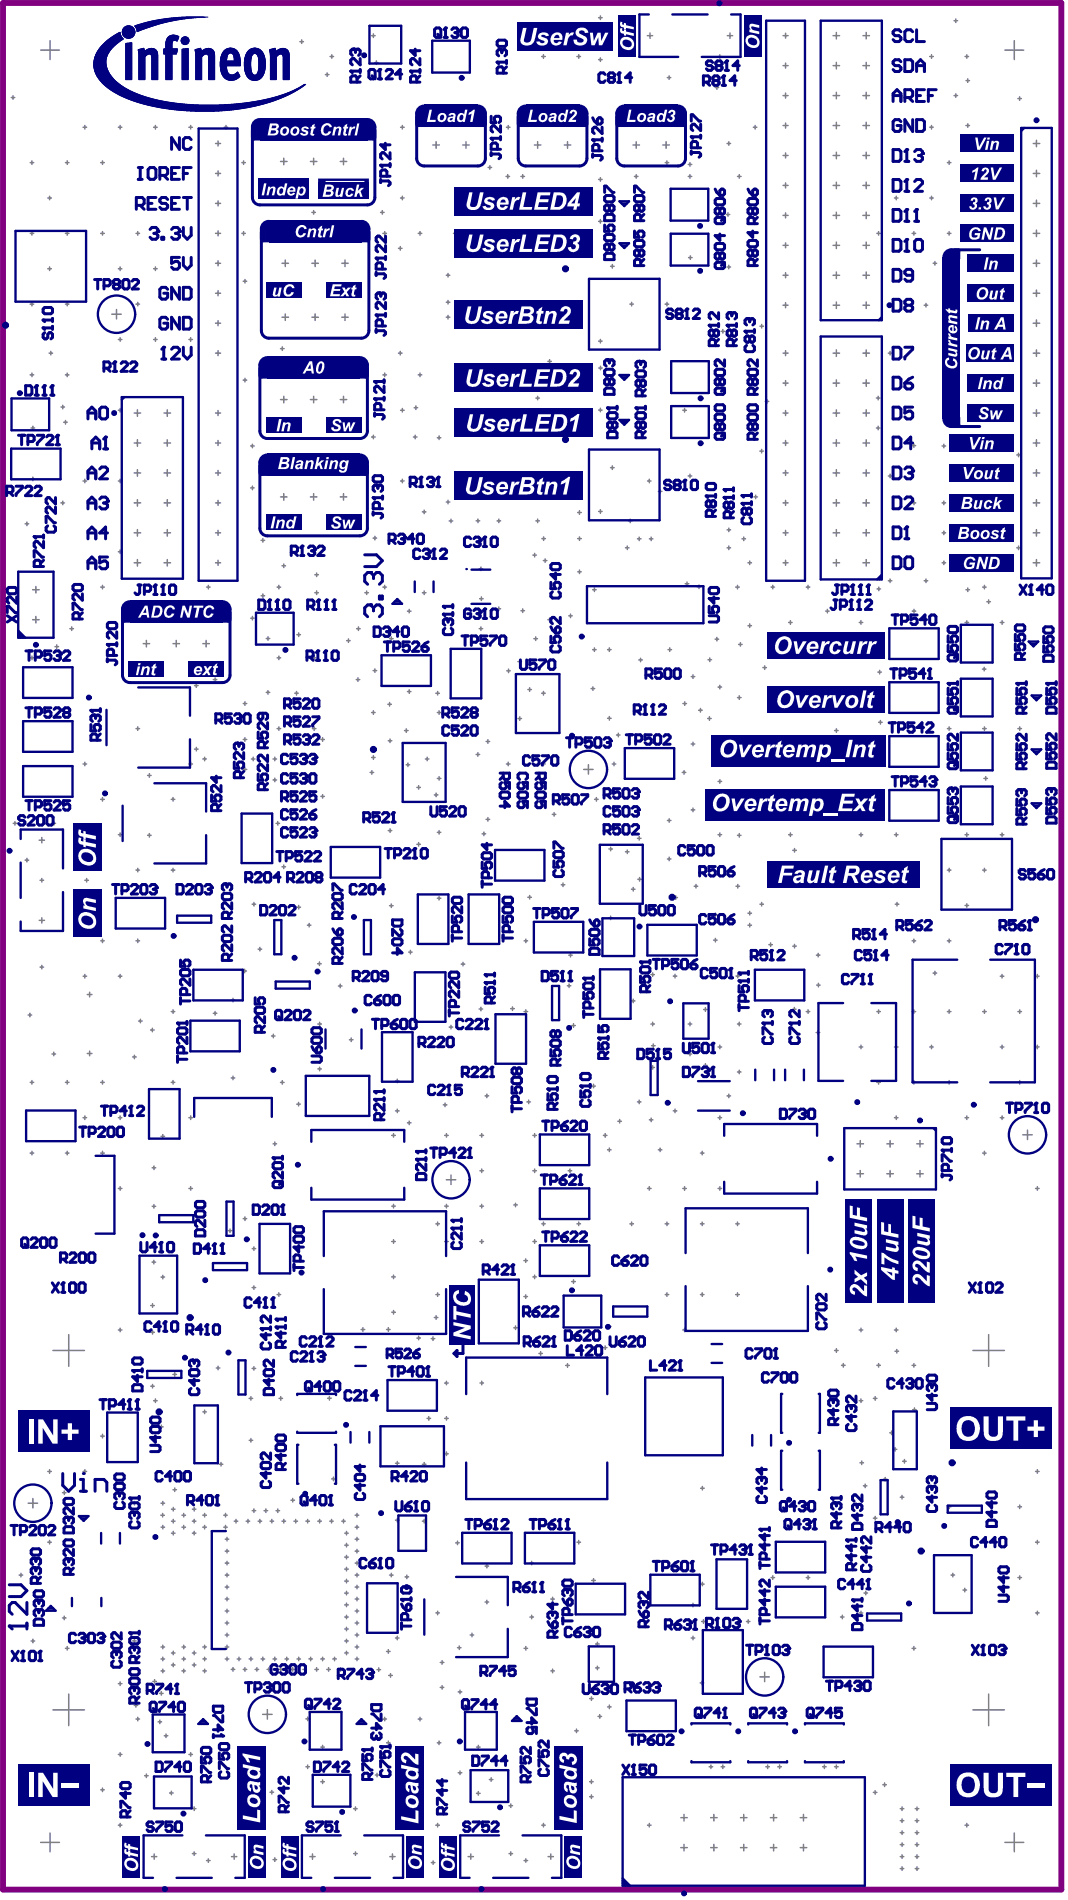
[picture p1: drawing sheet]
<svg xmlns="http://www.w3.org/2000/svg" width="151mm" height="268mm" viewBox="0 0 151 268" stroke-linecap="round" stroke-linejoin="round" font-family="sans-serif">
<g fill="none" stroke="#808080" stroke-width=".21">
<path d="M1.6 13.8h.5M1.8 13.5v.5M5.7 7.1h2.7M7.1 5.7v2.7M11.7 18h.5M12 17.7v.5M16.7 18h.5M16.9 17.7v.5M21.7 18h.5M21.9 17.7v.5M26.6 18h.5M26.9 17.7v.5"/>
<path d="M30.8 19.9v.7M31.6 18h.5M31.9 17.7v.5M42.3 5.9h.5M42.6 5.6v.5M45.9 10.5h.5M46.1 10.3v.5M46.5 8h.5M46.8 7.7v.5M52.4 5h.5M52.7 4.8v.5M52.8 8.8h.5"/>
<path d="M53.1 8.6v.5M56.5 18h.5M56.7 17.7v.5M71.4 18h.5M71.7 17.7v.5M76.4 8h.5M76.7 7.7v.5M81.4 8h.5M81.6 7.7v.5M84.4 8.4h.5M84.4 2.5h.5M84.7 2.2v.5"/>
<path d="M84.7 8.2v.5M91.3 5h.8M91.7 4.7v.7M94.1 11h.5M94.4 10.7v.5M100.9 12.3h.5M101.1 12.1v.5M101.3 8h.5M101.5 7.7v.5M102.6 5h.7M102.8 20v.5M103 4.7v.7"/>
<path d="M106.3 18h.5M106.5 17.7v.5M110.4 5h.8M110.4 17.7h.8M110.4 13.5h.8M110.4 9.3h.8M110.8 4.7v.7M110.8 8.9v.7M110.8 13.1v.7M110.8 17.4v.7M117.5 5h.9M117.5 17.7h.9"/>
<path d="M117.5 13.5h.9M117.5 9.3h.9M118 4.6v.9M118 8.8v.9M118 13v.9M118 17.3v.9M121.7 5h.9M121.7 17.7h.9M121.7 13.5h.9M121.7 9.3h.9M122.2 4.6v.9M122.2 8.8v.9"/>
<path d="M122.2 13v.9M122.2 17.3v.9M131.1 8h.5M131.1 18h.5M131.4 7.7v.5M131.4 17.7v.5M134.6 2.9h.5M134.6 13.5h.5M134.8 2.7v.5M134.8 13.2v.5M136.1 8h.5M136.2 17.7h.5"/>
<path d="M136.2 11.4h.5M136.4 7.7v.5M136.5 11.1v.5M136.5 17.5v.5M141.7 7.1h2.7M143.1 5.7v2.7M143.6 13.9h.5M143.8 13.7v.5M146.2 19.8v.9M4.3 22.9h.5M4.3 32.9h.5M4.5 22.7v.5"/>
<path d="M4.5 32.7v.5M6.7 27.9h.5M6.7 37.9h.5M7 27.7v.5M7 37.7v.5M9.2 22.9h.5M9.2 32.9h.5M9.5 22.7v.5M9.5 32.7v.5M14.2 22.9h.5M14.2 32.9h.5M14.5 22.7v.5"/>
<path d="M14.5 32.7v.5M16.7 37.9h.5M16.9 37.7v.5M19.2 32.9h.5M19.4 32.7v.5M21.7 37.9h.5M21.9 37.7v.5M30.4 32.9h.7M30.4 20.2h.7M30.4 37.2h.7M30.4 24.5h.7M30.4 28.7h.7"/>
<path d="M30.8 24.1v.7M30.8 28.3v.8M30.8 32.6v.7M30.8 36.8v.7M34.1 22.9h.5M34.1 32.9h.5M34.3 39.7h.5M34.4 22.7v.5M34.4 32.7v.5M34.5 39.4v.5M39.6 22.8h.9M39.8 37.2h.9"/>
<path d="M40 22.3v.9M40.2 36.7v.9M43.8 22.8h.9M44 30h.5M44 37.2h.9M44.2 22.3v.9M44.2 29.7v.5M44.4 36.7v.9M48 22.8h.9M48.2 37.2h.9M48.5 22.3v.9M48.7 36.7v.9"/>
<path d="M53.7 30h.5M53.9 29.7v.5M54 32.9h.5M54.3 32.7v.5M56.2 35h.5M56.5 34.8v.5M56.5 27.9h.5M56.7 27.7v.5M59 32.9h.5M59.2 32.7v.5M61.1 20.5h.9M61.5 20v.9"/>
<path d="M62.9 38.8h.5M63.2 38.6v.5M64 32.9h.5M64.2 32.7v.5M65.3 20.5h.9M65.7 20v.9M68.8 23.6h.5M69.1 23.4v.5M71.4 24.9h.5M71.6 24.6v.5M73.5 24.9h.5M73.7 24.6v.5"/>
<path d="M75.4 20.5h.9M75.8 20v.9M79.6 20.5h.9M80 20v.9M84.4 31.2h.5M84.4 25.3h.5M84.7 25.1v.5M84.7 31v.5M86.1 37.6h.5M86.4 37.3v.5M89.3 20.5h.9M89.5 24.9h.5"/>
<path d="M89.7 20v.9M89.7 24.6v.5M93.5 20.5h.9M93.8 22.9h.5M93.9 20v.9M94.1 22.7v.5M97.1 24.9h.5M97.1 23.2h.5M97.1 36.3h.5M97.3 23v.5M97.3 24.6v.5M97.4 36.1v.5"/>
<path d="M102.4 30.3h.5M102.5 37.7h.5M102.5 20.2h.5M102.7 30v.5M102.8 37.4v.5M104 24.9h.5M104.3 24.6v.5M110.4 38.8h.8M110.4 34.6h.8M110.4 30.4h.8M110.4 26.2h.8M110.4 21.9h.8"/>
<path d="M110.8 21.6v.7M110.8 25.8v.7M110.8 30v.7M110.8 34.3v.7M110.8 38.5v.7M117.5 38.8h.9M117.5 34.6h.9M117.5 30.4h.9M117.5 26.2h.9M117.5 21.9h.9M118 21.5v.9M118 25.7v.9"/>
<path d="M118 29.9v.9M118 34.2v.9M118 38.4v.9M121.7 38.8h.9M121.7 34.6h.9M121.7 30.4h.9M121.7 26.2h.9M121.7 21.9h.9M122.2 21.5v.9M122.2 25.7v.9M122.2 29.9v.9M122.2 34.2v.9"/>
<path d="M122.2 38.4v.9M123.7 32.9h.5M123.9 32.7v.5M126.2 27.9h.5M126.4 27.7v.5M128.6 32.9h.5M128.9 32.7v.5M131.1 27.9h.5M131.4 27.7v.5M131.6 37.2h.5M131.9 36.9v.5M133.6 22.9h.5"/>
<path d="M133.6 32.9h.5M133.9 22.7v.5M133.9 32.7v.5M142.2 24.5h.5M142.5 24.2v.5M145.7 32.9h.9M145.7 20.2h.9M145.7 37.2h.9M145.7 24.5h.9M145.7 28.7h.9M146.2 24v.9M146.2 28.2v1"/>
<path d="M146.2 32.5v.9M146.2 36.7v.9M4.3 42.9h.5M4.3 52.9h.5M4.5 42.7v.5M4.5 52.6v.5M6.9 49.8h.5M7.2 49.6v.5M8.6 57.4h.5M8.9 57.2v.5M9 59.6h.5M9.2 42.9h.5"/>
<path d="M9.2 52.9h.5M9.2 59.3v.5M9.5 42.7v.5M9.5 52.6v.5M15.8 44.3h1.3M16.4 43.7v1.3M16.7 57.9h.5M16.7 47.9h.5M16.9 47.7v.5M16.9 57.6v.5M18.9 58.3h.9M19.2 42.9h.5"/>
<path d="M19.4 57.8v.9M19.4 42.7v.5M21.7 47.9h.5M21.9 47.7v.5M23.1 58.3h1M23.6 57.8v.9M26.6 47.9h.5M26.9 47.7v.5M30.4 49.8h.7M30.4 58.3h.7M30.4 45.6h.7M30.4 41.4h.7"/>
<path d="M30.8 41v.7M30.8 45.3v.7M30.8 49.5v.7M30.8 57.9v.7M34.3 53.6h.5M34.5 53.4v.5M39.6 49.2h.5M39.6 56.4h.9M39.8 44.8h.9M39.8 48.9v.5M40 55.9v.9M40.2 44.3v.9"/>
<path d="M43.8 56.4h.9M44 44.8h.9M44.2 55.9v.9M44.4 44.3v.9M48 56.4h.9M48.2 44.8h.9M48.5 55.9v.9M48.7 44.3v.9M54 52.9h.5M54.3 52.6v.5M56.2 49.8h.5M56.5 49.6v.5"/>
<path d="M56.5 57.9h.5M56.7 57.6v.5M58.4 57.5h.5M58.7 57.3v.5M59 52.9h.5M59.2 52.6v.5M62.9 42.6h.5M62.9 44.8h.5M63.2 42.4v.5M63.2 44.5v.5M75.6 56.2h.5M75.8 55.9v.5"/>
<path d="M77.3 51h.5M77.5 50.7v.5M84.4 57.9h.5M84.4 48.1h.5M84.4 51.9h.5M84.7 47.9v.5M84.7 57.6v.5M84.7 51.7v.5M88.8 42.9h.5M89.1 42.7v.5M93.8 42.9h.5M94.1 42.7v.5"/>
<path d="M96.3 57.9h.5M96.6 57.6v.5M101.3 51h.5M101.5 50.7v.5M101.7 46.8h.5M102 46.5v.5M107.2 46h.5M107.4 45.8v.5M107.9 56.6h.5M108.2 56.4v.5M110.4 49.8h.8M110.4 43.1h.8"/>
<path d="M110.4 58.3h.8M110.4 54.1h.8M110.8 42.7v.7M110.8 49.5v.7M110.8 53.7v.7M110.8 57.9v.7M117.5 49.8h.9M117.5 43.1h.9M117.5 58.3h.9M117.5 54.1h.9M118 42.6v.9M118 49.4v.9"/>
<path d="M118 53.6v.9M118 57.8v.9M121.7 49.8h.9M121.7 43.1h.9M121.7 58.3h.9M121.7 54.1h.9M122.2 42.6v.9M122.2 49.4v.9M122.2 53.6v.9M122.2 57.8v.9M123.6 56.2h.5M123.9 55.9v.5"/>
<path d="M125.3 49.8h.5M125.5 49.6v.5M130.4 43.1h.4M130.6 42.8v.5M145.7 49.8h.9M145.7 58.3h.9M145.7 45.6h.9M145.7 41.4h.9M145.7 54.1h.9M146.2 40.9v.9M146.2 45.1v1M146.2 49.4v.9"/>
<path d="M146.2 53.6v.9M146.2 57.8v.9M3.5 73.9h.5M3.8 73.7v.5M4.4 67.6h.5M4.4 60.4h.5M4.6 60.1v.5M4.6 67.3v.5M8.6 71h.5M8.9 70.7v.5M11.7 67.9h.5M12 67.6v.5"/>
<path d="M16.7 67.9h.5M16.7 77.9h.5M16.9 67.6v.5M16.9 77.6v.5M18.9 79.4h.9M18.9 75.2h.9M18.9 71h.9M18.9 62.5h.9M18.9 66.7h.9M19.4 62.1v.9M19.4 66.3v.9M19.4 70.5v.9"/>
<path d="M19.4 74.7v.9M19.4 79v.9M23.1 79.4h1M23.1 75.2h1M23.1 71h1M23.1 62.5h1M23.1 66.7h1M23.6 62.1v.9M23.6 66.3v.9M23.6 70.5v.9M23.6 74.7v.9M23.6 79v.9"/>
<path d="M30.4 79.4h.7M30.4 75.2h.7M30.4 71h.7M30.4 62.5h.7M30.4 66.7h.7M30.8 62.2v.7M30.8 66.4v.7M30.8 70.6v.7M30.8 74.8v.7M30.8 79.1v.7M35.4 62.9h.5M35.4 68.9h.5"/>
<path d="M35.6 62.7v.5M35.6 68.6v.5M36.8 76.2h.5M37.1 76v.5M39.6 70.1h.9M39.8 79.8h.5M40 69.7v.9M40 79.6v.5M43.8 70.1h.9M44.2 69.7v.9M48 70.1h.9M48.5 69.7v.9"/>
<path d="M52.4 61.7h.5M52.6 75.9h.5M52.7 61.4v.5M52.9 75.7v.5M56.5 67.9h.5M56.7 67.6v.5M58.3 61.7h.5M58.6 61.4v.5M59.6 72.2h.5M59.8 72v.5M61.7 61.8h.5M61.9 61.5v.5"/>
<path d="M62.9 70.8h.5M63.2 70.6v.5M63.4 73.5h.5M63.6 73.3v.5M67.2 73.5h.5M67.4 73.3v.4M70.1 73.5h.5M70.4 73.3v.4M75.2 78.3h.5M75.4 78.1v.5M75.6 73.5h.5M75.8 73.3v.4"/>
<path d="M76.4 76h.5M76.6 79.1h.5M76.7 75.8v.5M76.9 78.9v.5M81.4 67.9h.5M81.5 76h.5M81.5 72.3h.5M81.6 67.6v.5M81.7 72.1v.5M81.7 75.8v.5M84.4 72.2h.5M84.7 71.9v.5"/>
<path d="M86.1 66h.5M86.4 65.7v.5M88.2 77.3h.5M88.5 77.1v.5M88.6 73.5h.5M88.9 73.3v.4M89.9 76h.5M90.2 75.8v.5M91.3 67.9h.5M91.6 67.6v.5M91.6 76h.5M91.8 75.8v.5"/>
<path d="M92.9 69.3h.5M93.1 69.1v.5M97.1 67.2h.5M97.3 66.9v.5M102.5 77.3h.5M102.5 74.8h.5M102.8 74.5v.5M102.8 77.1v.5M104.7 76h.5M104.9 75.8v.5M105.5 79.4h.5M105.7 79.2v.5"/>
<path d="M106.3 70.1h.5M106.6 69.9v.5M107.2 63.7h.5M107.4 63.4v.5M110.4 79.4h.8M110.4 75.2h.8M110.4 71h.8M110.4 62.5h.8M110.4 66.7h.8M110.8 62.2v.7M110.8 66.4v.7M110.8 70.6v.7"/>
<path d="M110.8 74.8v.7M110.8 79.1v.7M117.5 79.4h.9M117.5 75.2h.9M117.5 71h.9M117.5 62.5h.9M117.5 66.7h.9M118 62.1v.9M118 66.3v.9M118 70.5v.9M118 74.7v.9M118 79v.9"/>
<path d="M121.7 79.4h.9M121.7 75.2h.9M121.7 71h.9M121.7 62.5h.9M121.7 66.7h.9M122.2 62.1v.9M122.2 66.3v.9M122.2 70.5v.9M122.2 74.7v.9M122.2 79v.9M123.6 60.4h.5M123.9 60.1v.5"/>
<path d="M125.3 67.2h.5M125.5 66.9v.5M128.6 62.9h.5M128.7 71h.5M128.9 62.6v.5M128.9 70.7v.5M132.9 79.4h.5M132.9 75.2h.5M132.9 71h.5M132.9 62.9h.5M133.1 62.7v.5M133.1 70.7v.5"/>
<path d="M133.1 74.9v.5M133.1 79.2v.5M143.4 77.3h.5M143.4 64.2h.5M143.7 64v.5M143.7 77.1v.5M145.7 79.4h.9M145.7 75.2h.9M145.7 71h.9M145.7 62.5h.9M145.7 66.7h.9M146.2 62.1v.9"/>
<path d="M146.2 66.3v.9M146.2 70.5v.9M146.2 74.7v.9M146.2 79v.9M4.3 92.8h.5M4.5 92.6v.5M4.6 83.2h.9M4.6 87.4h.9M5.1 82.8v.9M5.1 87v.9M7.8 91.2h.5M8 91v.5"/>
<path d="M9.9 88.7h.5M10.1 88.5v.5M14.2 82.8h.5M14.5 82.6v.5M20.2 90.8h.9M20.6 90.4v.9M24.4 90.8h.9M24.9 90.4v.9M27.4 96.7h.5M27.7 96.5v.5M28.6 90.8h.9M29.1 90.4v.9"/>
<path d="M29.1 82.8h.5M29.4 82.6v.5M30.1 95.9h.5M30.3 95.6v.5M34.3 99.3h.5M34.5 99v.5M35.4 87.2h.5M35.6 87v.5M36.8 84.1h.5M37.1 83.8v.5M37.6 90.1h.4M37.6 97.7h.4"/>
<path d="M37.8 89.9v.5M37.8 97.5v.5M39.1 82.8h.5M39.1 92.8h.5M39.3 82.6v.5M39.3 92.6v.5M41.6 97.8h.5M41.8 97.6v.5M41.9 89.6h.5M42.1 89.3v.5M44.1 92.8h.5M44.3 92.6v.5"/>
<path d="M44.4 83.6h.5M44.4 81.1h.5M44.7 80.9v.5M44.7 83.4v.5M48.9 90.4h.5M49.1 90.2v.5M50.2 95.9h.5M50.3 88.7h.5M50.5 95.6v.5M50.6 88.5v.5M51.5 83.6h.5M51.7 83.4v.5"/>
<path d="M52.6 94.6h.5M52.9 94.4v.5M54 82.8h.5M54.3 82.6v.5M54.7 99.4h.5M54.9 90.1h.5M54.9 99.1v.5M55.2 89.9v.5M57.5 86.2h.5M57.5 97.6h.5M57.7 86v.5M57.7 97.3v.5"/>
<path d="M59.6 83.6h.5M59.8 83.4v.5M61.5 97.8h.5M61.7 97.6v.5M67.6 88.7h.5M67.6 80.3h.5M67.6 84.5h.5M67.8 80v.5M67.8 88.5v.5M67.9 84.2v.5M70.1 85.9h.5M70.4 85.7v.5"/>
<path d="M71.5 94.7h.5M71.7 94.4v.5M73.1 93.4h.5M73.3 93.1v.5M73.5 86.2h.5M73.7 85.9v.5M74.5 97.3h.5M74.7 97.1v.5M75.3 90.1h.5M75.6 89.9v.5M76.4 97.8h.5M76.7 97.6v.5"/>
<path d="M77.3 87.4h.5M77.5 87.2v.5M80.2 86.9h.5M80.5 86.7v.5M81.5 80.7h.5M81.7 80.4v.5M83.4 97.2h.5M83.6 83.2h.5M83.6 91.7h.5M83.6 96.9v.5M83.8 83v.5M83.8 91.4v.5"/>
<path d="M85.7 91.7h.5M85.9 91.4v.5M90.1 93.1h.5M90.3 92.9v.5M94.2 91.7h.5M94.5 91.4v.5M96.3 99.3h.5M96.6 99v.5M96.6 82.4h.5M96.9 82.1v.5M97.5 95.5h.5M97.7 95.2v.5"/>
<path d="M98.3 82.8h.5M98.6 82.5v.5M98.8 100v.5M99.9 93.1h.5M100.1 92.8v.5M100.9 90.2h.5M101.1 89.9v.5M101.3 97h.5M101.5 96.7v.5M103.8 82.8h.5M104 82.6v.5M104 98.4h.5"/>
<path d="M104.2 90.9h.5M104.3 98.2v.5M104.4 90.7v.5M105.5 88.3h.5M105.7 88v.5M107.6 94.2h.5M107.9 94v.5M108.7 82.8h.5M109 82.6v.5M111.2 87.8h.5M111.5 87.6v.5M113.7 82.8h.5"/>
<path d="M114 82.6v.5M116.4 86.2h.5M116.7 86v.5M121.2 87.8h.5M121.4 87.6v.5M123.7 83.1h.5M123.8 94.8h.5M124 82.9v.5M124.1 94.6v.5M125.3 82h.5M125.5 81.7v.5M128.7 86.2h.5"/>
<path d="M128.9 86v.5M130.4 82h.4M130.6 81.7v.5M136.1 87.8h.5M136.2 83.2h.5M136.4 87.6v.5M136.5 83v.5M138.6 94.4h.5M138.6 82.8h.5M138.8 94.2v.5M138.8 82.6v.5M139.2 84.9h.5"/>
<path d="M139.4 84.7v.5M141.1 87.8h.5M141.3 87.6v.5M1.9 116.2h.5M2.1 115.9v.5M5.5 118.6h.8M5.9 118.2v.7M7.3 116.2h.5M7.6 115.9v.5M11.7 107.8h.5M12 107.6v.5M14.2 112.8h.5"/>
<path d="M14.5 112.5v.5M16.7 117.8h.5M16.9 117.5v.5M19.2 102.8h.5M19.4 102.6v.5M20.8 117.9h.5M20.8 109.4h.5M21.1 109.2v.5M21.1 117.6v.5M24.2 112.8h.5M24.4 112.5v.5M26.6 107.8h.5"/>
<path d="M26.9 107.6v.5M27.4 105.7h.5M27.7 105.5v.5M28.6 107.1h.5M28.9 106.8v.5M34.3 104.4h.5M34.3 108.6h.5M34.5 104.1v.5M34.5 108.3v.5M35.5 107.1h.5M35.7 106.8v.5M38.5 107.1h.5"/>
<path d="M38.5 110.1h.5M38.8 106.8v.5M38.8 109.8v.5M38.9 116.2h.5M39.1 102.8h.5M39.2 115.9v.5M39.3 102.6v.5M44.1 102.8h.5M44.3 102.6v.5M45.3 104.4h.5M45.3 112.4h.5M45.5 104.1v.5"/>
<path d="M45.5 112.1v.5M52.2 109h.5M52.4 106.9h.5M52.4 100.5h.5M52.5 108.8v.4M52.7 100.3v.5M52.7 106.6v.5M54.8 117.2h.5M54.8 104.5h.5M55 104.3v.5M55 117v.5M57.1 103.1h.5"/>
<path d="M57.3 107.9h.5M57.3 102.8v.5M57.5 107.7v.5M58.8 119.1h.5M58.8 111.1h.5M59 110.9v.5M59 118.9v.5M60 107.1h.5M60.2 106.8v.5M61.3 112.2h.5M61.5 111.9v.5M61.7 109.8h.5"/>
<path d="M61.7 117.5h.5M61.7 100.5h.5M61.9 100.3v.5M61.9 109.6v.5M61.9 117.2v.5M67.2 106.5h.5M67.4 106.2v.5M68 117.7h.5M68.3 117.4v.5M68.6 115.6h.5M68.6 104.6h.5M68.8 104.4v.5"/>
<path d="M68.8 115.4v.5M71.4 107.8h.5M71.7 107.6v.5M73.1 101.4h.5M73.3 101.1v.5M76.4 107.8h.5M76.7 107.6v.5M77.9 114.9h.5M78.2 114.7v.5M82.3 108.6h1.4M83 107.9v1.3M83.9 112.8h.5"/>
<path d="M84.1 112.5v.5M85.7 101.4h.5M85.9 119.8h.5M85.9 101.1v.5M86.1 119.6v.5M86.4 107.8h.5M86.6 107.6v.5M87 103.7h.5M87.2 103.5v.5M88.5 120v.4M89.9 118.3h.5M90.2 118v.5"/>
<path d="M94.1 115.8h.5M94.4 115.5v.5M96.2 109h.5M96.5 108.8v.4M97.5 114.3h.5M97.5 105h.5M97.7 104.7v.5M97.7 114v.5M98.5 100.2h.5M99.8 101.4h.5M100.1 101.1v.5M101.3 117.8h.5"/>
<path d="M101.3 110.3h.5M101.5 117.5v.5M101.5 110v.5M104 117.9h.5M104.3 117.6v.5M111.2 117.8h.5M111.5 117.5v.5M111.8 120h.5M112.1 119.7v.5M117.7 103.1h.5M118 102.8v.5M121.2 117.8h.5"/>
<path d="M121.4 117.5v.5M123.9 101.9h.5M124.2 101.7v.5M126.2 117.8h.5M126.4 117.5v.5M133.6 102.8h.5M133.9 102.6v.5M136.1 117.8h.5M136.4 117.5v.5M138.6 102.8h.5M138.8 109.8h.5M138.8 102.6v.5"/>
<path d="M139 109.6v.5M141.1 117.8h.5M141.3 117.5v.5M143.6 102.8h.5M143.8 102.6v.5M3.5 121.4h.5M3.8 121.1v.5M5.5 129.9h.8M5.7 124.2h.4M5.7 136.5h.4M5.9 124v.5M5.9 129.5v.7"/>
<path d="M5.9 136.2v.5M11.7 137.8h.5M12 137.5v.5M12 124.2h.5M12.2 124v.5M14.2 132.8h.5M14.5 132.5v.5M16.7 137.8h.5M16.9 137.5v.5M19.2 122.8h.5M19.2 132.8h.5M19.4 122.5v.5"/>
<path d="M19.4 132.5v.5M24.2 122.8h.5M24.4 122.5v.5M34.3 137h.5M34.5 136.8v.5M35.6 127.6h.5M35.8 127.3v.5M36.4 133.9h.5M36.7 133.7v.5M39.8 122.3h.5M40 122.1v.5M41.9 128h.5"/>
<path d="M42.1 127.8v.5M43.4 130.6h.5M43.6 130.3v.5M44.8 136h.5M45.1 135.7v.5M47.7 127.2h.5M47.7 139.1h.5M48 127v.5M48 138.9v.5M54.9 127.8h.5M55.2 127.6v.5M57.6 134.4h.5"/>
<path d="M57.9 134.1v.5M61.7 126.8h.5M61.9 126.5v.5M65.1 136h.5M65.3 135.8v.5M73.9 132.8h.5M74.2 132.5v.5M74.5 126.6h.5M74.7 126.4v.5M79.2 124.8h.5M79.4 124.6v.5M80 139.1h.5"/>
<path d="M80.2 134.8h.5M80.3 138.9v.5M80.5 134.5v.5M85.9 129.5h.5M86.1 129.3v.5M88.2 120.2h.5M89.1 125.5h.5M89.3 125.2v.5M90 124.1h.5M90.2 123.8v.5M91.8 137.5h.5M92.1 137.3v.5"/>
<path d="M94.1 121.2h.5M94.4 121v.5M95 137.7h.5M95.1 126.7h.5M95.2 137.5v.5M95.3 126.4v.5M97.9 125.1h.5M98.2 124.8v.5M100.7 129.1h.5M100.7 132.7h.5M100.9 128.8v.5M100.9 132.4v.5"/>
<path d="M103.8 125.1h.5M103.8 137.7h.5M104.1 124.8v.5M104.1 137.5v.5M105.5 130.6h.5M105.5 128.9h.5M105.7 128.6v.5M105.7 130.3v.5M107.2 127.6h.5M107.4 127.3v.5M108.4 133.3h.5M108.7 133.1v.5"/>
<path d="M111.8 133.5h.5M112.1 133.3v.5M115.2 134.8h.4M115.2 139h.5M115.4 134.5v.5M115.4 138.8v.5M126.3 127.6h.5M126.5 127.3v.5M128.6 132.8h.5M128.9 132.5v.5M131.6 137.3h.5M131.9 137.1v.5"/>
<path d="M133.6 122.8h.5M133.6 132.8h.5M133.9 122.5v.5M133.9 132.5v.5M136.1 127.8h.5M136.4 127.5v.5M138.6 122.8h.5M138.8 122.5v.5M141.1 137.8h.5M141.3 137.5v.5M143.6 122.8h.5M143.8 122.5v.5"/>
<path d="M146.1 137.8h.5M146.3 137.5v.5M4 143.2h.5M4.2 143v.5M4.3 152.7h.5M4.5 152.5v.5M7.3 148.7h.5M7.6 148.5v.5M9.2 152.7h.5M9.5 152.5v.5M11.7 157.7h.5M12 157.5v.5"/>
<path d="M12.3 140.3h.7M12.3 148.7h.7M12.6 140v.7M12.6 148.3v.7M14.2 152.7h.5M14.5 152.5v.5M16.7 157.7h.5M16.9 157.5v.5M18.7 149.1h.5M19 148.9v.5M19.6 144.1h.5M19.8 143.8v.5"/>
<path d="M21.2 145.3h.5M21.5 145.1v.5M24.2 142.7h.5M24.2 152.7h.5M24.4 142.5v.5M24.4 152.5v.5M26.6 157.7h.5M26.9 157.5v.5M30.1 143h.5M30.3 142.7v.5M32.6 141.1h.5M32.6 152.1h.5"/>
<path d="M32.9 140.9v.5M32.9 151.9v.5M38.3 146.2h.5M38.6 145.9v.5M39.6 152.7h.5M39.8 152.5v.5M41.9 155.8h.5M42.1 155.6v.5M44.8 150.8h.5M44.8 144.5h.5M45.1 144.3v.4M45.1 150.6v.5"/>
<path d="M49.3 146.7h.5M49.5 146.5v.5M55.5 160v.5M55.8 156.8h.5M55.8 152.5h.5M56 152.3v.5M56 156.5v.5M57.5 158.4h.5M57.7 158.2v.5M62.5 155.9h.5M62.8 155.7v.5M63 160v.5"/>
<path d="M63.4 144.9h.5M63.6 144.7v.5M67.6 142.4h.5M67.8 142.1v.5M67.9 160v.5M68.4 154.6h.5M68.7 154.4v.5M72 142.3h.5M72.3 142.1v.5M73.9 142.7h.5M74.2 142.5v.5M74.3 155.5h.5"/>
<path d="M74.6 155.2v.5M75.4 160v.5M80.6 144.7h.5M80.9 144.5v.5M83.5 153.3h.5M83.7 153v.5M85.4 160v.5M87.2 158.2h.4M87.4 158v.5M89.1 141.2h.5M89.3 141v.5M89.9 155.5h.5"/>
<path d="M90.2 155.2v.5M91.6 158h.5M91.8 144.5h.5M91.8 150.6h.5M91.8 157.8v.5M91.9 147.6h.5M92.1 144.3v.4M92.1 150.4v.5M92.1 147.3v.5M95 156.8h.5M95.2 156.5v.5M97.1 144.5h.5"/>
<path d="M97.1 148.7h.5M97.3 144.3v.4M97.3 148.5v.5M99.2 150.3h.5M99.2 142.5h.5M99.5 142.2v.5M99.5 150.1v.5M101.3 157.7h.5M101.3 147.7h.5M101.5 147.5v.5M101.5 157.5v.5M102.5 154.6h.5"/>
<path d="M102.8 154.4v.5M104 144.5h.5M104 151.3h.5M104.3 144.3v.4M104.3 151v.5M111.8 142.4h.5M112 142.2v.5M113.7 142.7h.5M114 142.5v.5M115.1 145.7h.5M115.4 145.5v.4M121.2 147.7h.5"/>
<path d="M121.4 147.5v.5M123.7 142.7h.5M123.7 152.7h.5M123.9 142.5v.5M123.9 152.5v.5M126.2 157.7h.5M126.2 147.7h.5M126.4 147.5v.5M126.4 157.5v.5M128.6 142.7h.5M128.6 152.7h.5M128.9 142.5v.5"/>
<path d="M128.9 152.5v.5M131.1 147.7h.5M131.4 147.5v.5M133.6 142.7h.5M133.6 152.7h.5M133.9 142.5v.5M133.9 152.5v.5M136.1 157.7h.5M136.4 157.5v.5M138.6 142.7h.5M138.8 142.5v.5M141.1 157.7h.5"/>
<path d="M141.1 147.7h.5M141.3 147.5v.5M141.3 157.5v.5M143.6 142.7h.5M143.6 152.7h.5M143.8 142.5v.5M143.8 152.5v.5M144.9 159.5v1.3M146.1 147.7h.5M146.3 147.5v.5M4.3 162.7h.5M4.5 162.5v.5"/>
<path d="M9.2 162.7h.5M9.5 162.5v.5M14.2 162.7h.5M14.5 162.5v.5M16.7 167.7h.5M16.9 167.5v.5M21.5 178.1h.4M21.5 164.8h.5M21.5 170.2h.5M21.7 177.8v.5M21.7 164.5v.5M21.7 170v.5"/>
<path d="M22.7 160.3h.5M23 160.1v.5M23 180v.5M26.6 167.7h.5M26.9 167.5v.5M32.2 173.7h.5M32.4 173.4v.5M34.3 172h.5M34.5 171.7v.5M35.6 176.2h.5M35.8 175.9v.5M38.5 161.4h.5"/>
<path d="M38.8 161.2v.5M55.3 160.2h.5M55.3 175.2h.5M55.3 170.2h.5M55.5 170v.5M55.5 174.9v.5M55.5 179.9v.5M61.5 172.7h.5M61.7 172.4v.5M62.7 160.2h.5M62.7 175.2h.5M62.7 170.2h.5"/>
<path d="M63 166.5h1.3M63 170v.5M63 174.9v.5M63.6 165.8v1.3M67.7 160.2h.5M67.7 165.2h.5M67.7 175.2h.5M67.7 170.2h.5M67.9 165v.5M67.9 170v.5M67.9 174.9v.5M72.5 170h.5"/>
<path d="M72.7 169.8v.5M73.9 177.9h.5M74.1 177.6v.5M75.2 160.2h.5M75.2 165.2h.5M75.2 175.2h.5M75.4 165v.5M75.4 174.9v.5M75.4 179.9v.5M76.4 172.7h.5M76.7 172.4v.5M80.1 165.2h.5"/>
<path d="M80.4 165v.5M81.4 172.7h.5M81.6 172.4v.5M85.1 160.2h.5M85.7 162.3h.5M85.9 162v.5M87.3 178.2h.5M87.5 178v.5M88.8 172.7h.5M89.1 172.4v.5M91.3 167.7h.5M91.6 167.5v.5"/>
<path d="M92.9 162.3h.5M93.1 162v.5M93.8 172.7h.5M94.1 172.4v.5M96.3 167.7h.5M96.6 167.5v.5M98.8 162.7h.5M98.8 172.7h.5M99 162.5v.5M99 172.4v.5M101.3 167.7h.5M101.5 167.5v.5"/>
<path d="M103.8 172.7h.5M104 172.4v.5M120.9 161.4h.9M120.9 165.6h.9M121.3 160.9v1M121.3 165.2v.9M125.1 161.4h.9M125.1 165.6h.9M125.5 160.9v1M125.5 165.2v.9M129.3 161.4h.9M129.3 165.6h.9"/>
<path d="M129.8 160.9v1M129.8 165.2v.9M138.6 162.7h.5M138.8 162.5v.5M144.3 160.1h1.3M146.1 167.7h.5M146.3 167.5v.5M7.5 190.6h4.4M9.7 188.3v4.5M16.7 187.7h.5M16.9 187.4v.5M21.3 195.6h.5"/>
<path d="M21.3 188h.5M21.3 184.2h.5M21.5 184v.5M21.5 187.8v.5M21.5 195.4v.5M21.7 197.7h.5M21.9 197.4v.5M22.7 180.2h.5M24.4 193.9h.5M24.6 193.7v.5M28.6 199.2h.5M28.9 199v.5"/>
<path d="M30.5 193h.5M30.8 192.8v.5M35.1 197.3h.5M35.4 197.1v.5M35.6 193.1h.5M35.6 181.7h.5M35.8 181.4v.5M35.8 192.9v.5M39.1 182.7h.5M39.3 182.4v.5M39.4 197.3h.5M39.6 197.1v.5"/>
<path d="M46.2 197.3h.5M46.5 197.1v.5M50.9 187.6h.5M51.2 187.4v.5M54.5 187.6h.5M54.8 187.4v.5M55.3 180.2h.5M55.3 185.2h.5M55.5 184.9v.5M58.8 188.8h.5M59 188.6v.5M60.5 199.9v.5"/>
<path d="M60.8 188.9h.5M61.1 188.6v.5M61.3 185.9h.5M61.5 182.7h.5M61.5 185.7v.5M61.7 182.4v.5M62.7 195.2h.5M63 194.9v.5M63 199.9v.5M67.7 195.2h.5M67.9 194.9v.5M72.5 187.4h.5"/>
<path d="M72.7 187.1v.5M73.9 183h.5M74.1 182.7v.5M75.2 180.2h.5M76 191h.5M76.3 190.7v.5M79.8 192.7h.5M80 192.4v.5M80.6 180.8h.5M80.9 180.6v.5M85.1 190.2h.5M85.4 189.9v.5"/>
<path d="M85.7 187.2h.5M85.9 186.9v.5M93.8 182.7h.5M94.1 182.4v.5M96.3 187.7h.5M96.6 187.4v.5M98.8 182.7h.5M99 182.4v.5M103.8 182.7h.5M104 182.4v.5M117.7 190.6h.5M118 190.3v.5"/>
<path d="M118.7 192.7h.5M118.9 192.4v.5M121.2 187.7h.5M121.2 197.7h.5M121.4 187.4v.5M121.4 197.4v.5M123.2 197.3h.5M123.4 197.1v.5M123.7 192.7h.5M123.9 192.4v.5M126.2 187.7h.5M126.2 190.7h.5"/>
<path d="M126.4 187.4v.5M126.5 190.4v.5M128.6 192.7h.5M128.7 198.9h.5M128.9 192.4v.5M129 198.7v.5M137.2 190.6h4.5M139.4 188.3v4.5M4 212.1h1.3M4.6 211.5v1.3M6.7 207.6h.5M6.7 217.6h.5"/>
<path d="M7 207.4v.5M7 217.4v.5M8.8 210.6h.5M9.1 210.4v.5M11.7 207.6h.5M12 207.4v.5M14.2 202.6h.5M14.5 202.4v.5M18.7 212.1h.5M19 211.9v.5M22.5 201.3h.5M22.7 213.8h.5"/>
<path d="M22.7 212.1h.5M22.7 215.5h.5M22.8 201.1v.5M22.9 213.6v.5M23 211.9v.5M23 215.3v.5M24.2 213h.5M24.2 216.3h.5M24.2 214.7h.5M24.4 210.2h.5M24.4 212.7v.5M24.4 214.4v.5"/>
<path d="M24.4 216.1v.5M24.6 210v.5M25.7 215.5h.5M25.7 213.8h.5M25.9 213.6v.5M25.9 215.3v.5M27.1 213h.5M27.1 216.3h.5M27.1 214.7h.5M27.4 212.7v.5M27.4 214.4v.5M27.4 216.1v.5"/>
<path d="M28.6 215.5h.5M28.6 213.8h.5M28.9 213.6v.5M28.9 215.3v.5M30.9 206.6h.5M31.2 206.4v.5M31.6 215.5h.5M31.6 213.8h.5M31.8 217.2h.5M31.8 218.9h.5M31.8 213.6v.5M31.8 215.3v.5"/>
<path d="M32 216.9v.5M32 218.6v.5M33 214.7h.5M33.3 214.4v.5M34.7 214.7h.5M35 214.4v.5M35.1 203.2h.5M35.4 203v.5M35.6 213.2h.5M35.8 212.9v.5M36.4 214.7h.5M36.7 214.4v.5"/>
<path d="M37.2 213.2h.5M37.5 212.9v.5M38.1 214.7h.5M38.3 214.4v.5M38.9 213.2h.5M39.2 212.9v.5M39.8 214.7h.5M40 214.4v.5M41 211.7h.5M41.3 211.4v.5M41.5 214.7h.5M41.7 214.4v.5"/>
<path d="M43.1 214.7h.5M43.4 214.4v.5M44.8 214.7h.5M45.1 214.4v.5M46.5 214.7h.5M46.8 214.4v.5M46.8 208.7h.5M47 208.4v.5M48.2 214.7h.5M48.5 214.4v.5M48.6 216.3h.5M48.6 219.7h.5"/>
<path d="M48.6 218h.5M48.9 216.1v.5M48.9 217.8v.5M48.9 219.5v.5M50.1 215.5h.5M50.1 213.8h.5M50.1 217.2h.5M50.1 218.9h.5M50.3 213.6v.5M50.3 215.3v.5M50.3 216.9v.5M50.3 218.6v.5"/>
<path d="M55.8 206.5h.5M55.8 214.5h.5M56 206.2v.5M56 214.3v.5M59.6 206.6h.5M59.6 214.7h.5M59.8 206.4v.5M59.8 214.4v.5M60.2 200.2h.5M62.7 200.2h.5M62.7 205.1h.5M63 204.9v.5"/>
<path d="M64.3 217.7h.5M64.5 217.5v.5M81.4 217.6h.5M81.6 217.4v.5M98.8 210h.5M99.1 209.8v.5M121.3 206.4h.5M121.5 206.2v.5M121.8 209.7h.5M122 209.4v.5M123.2 214.2h.5M123.4 214v.5"/>
<path d="M124.6 208.7h.5M124.8 208.5v.5M125.5 202.2h.5M125.8 201.9v.5M126 204.5h.5M126.2 204.3v.5M127 211.3h.5M127.2 211v.5M127.3 206.2h.5M127.6 206v.5M133.6 212.6h.5M133.9 212.4v.5"/>
<path d="M143.6 212.6h.5M143.8 212.4v.5M146.1 207.6h.5M146.1 217.6h.5M146.3 207.4v.5M146.3 217.4v.5M2.7 222.3h.5M3 222v.5M4.4 231.6h.5M4.6 231.3v.5M8.8 228.3h.5M9.1 228.1v.5"/>
<path d="M9.2 232.6h.5M9.5 232.3v.5M9.7 239.1v4.4M16.7 237.6h.5M16.9 237.3v.5M18.7 231.6h.5M19 231.3v.5M21.6 237.3h.5M21.8 237v.5M22.5 239h.5M22.7 235.8h.5M22.7 234.1h.5"/>
<path d="M22.7 232.4h.5M22.8 238.7v.5M23 232.2v.5M23 233.8v.5M23 235.5v.5M24.2 234.9h.5M24.2 233.3h.5M24.4 233v.5M24.4 234.7v.5M25.7 235.8h.5M25.7 234.1h.5M25.7 232.4h.5"/>
<path d="M25.9 232.2v.5M25.9 233.8v.5M25.9 235.5v.5M27.1 234.9h.5M27.1 233.3h.5M27.4 233v.5M27.4 234.7v.5M28.6 235.8h.5M28.6 234.1h.5M28.6 232.4h.5M28.9 232.2v.5M28.9 233.8v.5"/>
<path d="M28.9 235.5v.5M31.8 234.1h.5M31.8 232.4h.5M31.8 220.6h.5M31.8 222.3h.5M31.8 224h.5M31.8 225.6h.5M31.8 227.3h.5M31.8 229h.5M31.8 230.7h.5M32 220.3v.5M32 222v.5"/>
<path d="M32 223.7v.5M32 225.4v.5M32 227.1v.5M32 228.8v.5M32 230.5v.5M32 232.2v.5M32 233.8v.5M32.6 235.6h.5M32.9 235.3v.5M33.5 234.1h.5M33.7 233.8v.5M34.3 235.6h.5"/>
<path d="M34.5 235.3v.5M35.1 234.1h.5M35.4 233.8v.5M36 235.6h.5M36.2 235.3v.5M36.8 234.1h.5M37.1 233.8v.5M37.7 235.6h.5M37.9 235.3v.5M38.5 234.1h.5M38.8 233.8v.5M39.4 235.6h.5"/>
<path d="M39.6 235.3v.5M40.2 234.1h.5M40.4 233.8v.5M41 235.6h.5M41.3 235.3v.5M41.9 234.1h.5M42.1 233.8v.5M42.7 235.6h.5M43 235.3v.5M43.6 234.1h.5M43.8 233.8v.5M44.4 235.6h.5"/>
<path d="M44.7 235.3v.5M45.3 234.1h.5M45.5 233.8v.5M46.1 235.6h.5M46.3 235.3v.5M46.9 234.1h.5M47.2 233.8v.5M47.8 235.6h.5M48 235.3v.5M48.6 231.6h.5M48.6 233.3h.5M48.6 229.9h.5"/>
<path d="M48.6 228.2h.5M48.6 224.8h.5M48.6 223.1h.5M48.6 221.4h.5M48.6 226.5h.5M48.9 221.2v.5M48.9 222.9v.5M48.9 224.5v.5M48.9 226.2v.5M48.9 227.9v.5M48.9 229.6v.5M48.9 231.3v.5"/>
<path d="M48.9 233v.5M50.1 234.1h.5M50.1 232.4h.5M50.1 220.6h.5M50.1 222.3h.5M50.1 224h.5M50.1 225.6h.5M50.1 227.3h.5M50.1 229h.5M50.1 230.7h.5M50.3 220.3v.5M50.3 222v.5"/>
<path d="M50.3 223.7v.5M50.3 225.4v.5M50.3 227.1v.5M50.3 228.8v.5M50.3 230.5v.5M50.3 232.2v.5M50.3 233.8v.5M53.2 235.6h.5M53.4 235.4v.5M54.5 233h.5M54.8 232.8v.5M54.8 236.4h.5"/>
<path d="M54.9 222.3h.5M55.1 236.2v.5M55.2 222v.5M55.8 231.1h.5M56 230.9v.5M57.1 222.5h.5M57.4 222.3v.5M61.5 227.6h.5M61.7 227.4v.5M62.1 234.6h.5M62.1 238.1h.5M62.4 234.3v.5"/>
<path d="M62.4 237.9v.5M64.5 232.5h.5M64.6 238.7h.5M64.8 232.3v.5M64.9 238.5v.5M66.3 230.7h.5M66.6 230.5v.5M68.4 226.1h.5M68.4 221h.5M68.7 220.7v.5M68.7 225.8v.5M73.9 232.6h.5"/>
<path d="M74.2 232.3v.5M74.7 220.6h.5M74.7 228.2h.5M75 220.3v.5M75 227.9v.5M77.7 235.8h.5M77.7 225.6h.5M77.9 225.4v.5M77.9 235.5v.5M81.1 230.3h.5M81.3 230v.5M83.2 239.7h.5"/>
<path d="M83.4 239.4v.5M83.5 223h.5M83.7 222.8v.5M84 235.4h.5M84 232h.5M84.3 231.7v.5M84.3 235.1v.5M97.5 226.5h.5M97.5 231.1h.5M97.7 226.2v.5M97.7 230.9v.5M98.8 237.5h.5"/>
<path d="M98.8 223.5h.5M99 228.8h.5M99 237.2v.5M99.1 223.3v.5M99.2 228.6v.5M105.3 228.8h.5M105.5 228.6v.5M107.2 236.6h1.3M107.9 236v1.3M108.7 222.6h.5M109 222.4v.5M113.7 222.6h.5"/>
<path d="M114 222.4v.5M118.6 228.2h.5M118.8 227.9v.5M121.2 227.6h.5M121.2 237.6h.5M121.4 227.4v.5M121.4 237.3v.5M121.9 224.8h.5M122.1 224.5v.5M128.6 232.6h.5M128.9 232.3v.5M134.1 222.3h.5"/>
<path d="M134.4 222v.5M135.8 224.4h.5M136.1 224.1v.5M139.4 239.1v4.4M143.6 222.6h.5M143.8 222.4v.5M146.1 227.6h.5M146.3 227.4v.5M5.7 260h2.7M7.1 258.7v2.6M7.5 241.3h4.4M14.2 252.6h.5"/>
<path d="M14.5 252.3v.5M16.7 257.6h.5M16.7 247.6h.5M16.9 247.3v.5M16.9 257.3v.5M18.9 240.6h.5M19.2 240.4v.5M19.2 242.6h.5M19.4 242.3v.5M20.4 250.6h.5M20.6 250.3v.5M22.3 243h.5"/>
<path d="M22.5 242.7v.5M23.2 244.9h.5M23.4 244.7v.5M23.9 253h.5M24.2 252.8v.5M26.6 247.6h.5M26.9 247.3v.5M27.1 255.2h.5M27.4 255v.5M37 241.9h1.4M37.7 241.2v1.4M38.1 252.9h.5"/>
<path d="M38.3 252.7v.5M43.1 242.5h.5M43.1 249.3h.5M43.4 242.3v.5M43.4 249.1v.5M45.3 251.4h.5M45.3 246.5h.5M45.5 246.3v.5M45.5 251.2v.5M49.9 255.2h.5M50.1 255v.5M52.9 250.5h.5"/>
<path d="M53.2 250.2v.5M54 242.6h.5M54.3 242.3v.5M54.5 245.9h.5M54.8 245.7v.5M57.5 259.5h.5M57.7 259.2v.5M59 242.6h.5M59.2 242.3v.5M61.5 257.6h.5M61.7 245.9h.5M61.7 257.3v.5"/>
<path d="M61.9 245.7v.5M64.6 250.2h.5M64.9 249.9v.5M67.2 253.1h.5M67.2 246.5h.5M67.5 246.3v.5M67.5 252.8v.5M69 251.1h.5M69.3 250.9v.5M71.8 254.8h.5M72 254.6v.5M76.4 257.6h.5"/>
<path d="M76.7 257.3v.5M81.1 244.2h.5M81.3 244v.5M83.2 251.4h.5M83.2 253.5h.5M83.4 251.2v.5M83.4 253.3v.5M84.3 242.2h.5M84.6 242v.5M85.7 240.9h.5M85.9 240.6v.5M91.3 257.6h.5"/>
<path d="M91.6 257.3v.5M96 256.5h.9M96.5 256v1M100 249.3h.5M100.2 256.5h.9M100.3 249.1v.5M100.7 256v1M101.7 249.3h.5M102 249.1v.5M104.4 256.5h1M104.9 256v1M108 249.3h.5"/>
<path d="M108.3 249.1v.5M108.7 256.5h.9M109.1 256v1M109.7 249.3h.5M110 249.1v.5M112.9 256.5h.9M113.3 256v1M116 249.3h.5M116.3 249.1v.5M117.7 249.3h.5M118 249.1v.5M123.2 252.9h.5"/>
<path d="M123.4 252.7v.5M124.5 251.8h.5M124.8 251.6v.5M127 255.2h.5M127 258.6h.5M127 256.9h.5M127.2 255v.5M127.2 256.7v.5M127.2 258.4v.5M129.1 255.2h.5M129.1 258.6h.5M129.1 256.9h.5"/>
<path d="M129.3 255v.5M129.3 256.7v.5M129.3 258.4v.5M136.1 257.6h.5M136.4 257.3v.5M137.2 241.3h4.5M141.7 260h2.7M143.1 258.7v2.6M21.4 262h.7M21.7 261.6v.8M27.1 261.6h.5M27.4 261.3v.5"/>
<path d="M29.1 262.5h.5M29.4 262.3v.5M32.7 262h.7M33 261.6v.8M38.5 262.4h.5M38.8 262.2v.5M43.7 262h.7M44.1 261.6v.8M49.9 261.6h.5M50.1 261.3v.5M55 262h.7M55.4 261.6v.8"/>
<path d="M60.8 262.8h.5M61.1 262.6v.5M66 262h.8M66.4 261.6v.8M71.8 261.6h.5M72 261.3v.5M73.9 262.5h.5M74.2 262.3v.5M77.3 262h.8M77.7 261.6v.8M96 260.7h.9M96.5 260.3v.9"/>
<path d="M100.2 260.7h.9M100.7 260.3v.9M104.4 260.7h1M104.9 260.3v.9M108.7 260.7h.9M109.1 260.3v.9M112.9 260.7h.9M113.3 260.3v.9M127 263.7h.5M127 262h.5M127 260.3h.5M127.2 260v.5"/>
<path d="M127.2 261.7v.5M127.2 263.4v.5M129.1 263.7h.5M129.1 262h.5M129.1 260.3h.5M129.3 260v.5M129.3 261.7v.5M129.3 263.4v.5"/>
</g>
<path d="M.4 .4h149.3v266.2h-149.3z" fill="none" stroke="#800080" stroke-width=".83"/>
<path d="M44.9 25.2h7.1v.5h-.6v-.2h-5.5v.2h-1z" fill="#000080"/>
<g fill="none" stroke="#000080" stroke-width=".33">
<path d="M28 18.1h5.5v63.9h-5.5zM52.1 3.6h4.5v5.4h-4.5zM61 5.7h5.3v4.5h-5.3zM91.5 2h-1.3v6h5.5M94.8 2h5M103.1 2h1.4v6h-5.5M108.1 2.9h5.4v79.1h-5.4zM115.8 2.9h8.6v42.3h-8.6zM144 18.1h4.3v63.5h-4.3zM144.5 18.1l-.5 .4M2.2 32.6h9.9v10h-9.9zM83.1 39.3h9.9v10h-9.9z"/>
<path d="M87.4 34.3h1.3l-.6 .7zM87.4 28.4h1.3l-.6 .7zM87.7 34.6h.7M87.7 28.7h.7M94.6 26.6h5.3v4.5h-5.3zM94.6 33h5.3v4.5h-5.3zM1.6 56.2h5.3v4.5h-5.3zM17.2 56h8.6v25.7h-8.6zM17.5 56l-.3 .4M87.4 59.3h1.3l-.6 .6zM87.4 52.9h1.3l-.6 .7zM87.7 59.6h.7"/>
<path d="M87.7 53.2h.7M94.7 51h5.3v4.5h-5.3zM94.7 57.3h5.3v4.5h-5.3zM115.8 47.5h8.6v34.3h-8.6zM124.4 44.8l-.4 .4M1.6 63.3h6.9v4.3h-6.9zM83.1 63.4h9.9v10h-9.9zM2.6 80.7h4.9v9.3h-4.9zM2.6 89l1 1M2.6 89.3l.6 .7M2.6 89.7l.3 .3M3.3 94.2h6.9v4.3h-6.9z"/>
<path d="M19.5 97h7.3v4M36.1 86.5h5.3v4.5h-5.3zM53.8 92.5h7v4.3h-7zM55.7 84.9h.7M56 84.5l.7 .7h-1.3zM58.5 82v1.5M61.2 82v1.5M63.6 91.6h4.3v6.9h-4.3zM66.5 85.2h2.7M66.5 80.4h2.7M72.8 95.1h6.1v8.3h-6.1zM82.8 82.7h16.4v5.2h-16.4z"/>
<path d="M124.4 81.4l-.4 .4M124.4 81.1l-.7 .7M125.4 88.7h7v4.3h-7zM125.4 96.3h7v4.3h-7zM135.5 88.2h4.5v5.3h-4.5zM135.5 95.8h4.5v5.3h-4.5zM145.1 90.5h1.3l-.6 .7zM145.4 90.8h.7M145.5 98.1h1.4l-.7 .7zM145.8 98.5h.7M2.9 118.4v-1.3h6v5.5M3.3 108.1h6.9v4.3h-6.9z"/>
<path d="M3.3 101.8h6.9v4.3h-6.9zM15 100.2v5M17.3 113.7v5M21.8 110.5h7.3v4M26.8 104.3v4h-7.3M29.1 117.8v4h-7.3M34.1 114.8h4.3v7h-4.3zM46.7 119.5h6.9v4.3h-6.9zM56.8 104.8h6.1v8.4h-6.1zM69.8 119.9h7v4.4h-7zM84.6 119.2h6.1v8.3h-6.1zM88.1 105.6h7v4.3h-7z"/>
<path d="M125.4 103.9h7v4.3h-7zM125.4 111.5h7v4.3h-7zM132.8 118.4h9.9v10h-9.9zM135.5 103.4h4.5v5.3h-4.5zM135.5 111h4.5v5.3h-4.5zM145.5 113.4h1.4l-.7 .6zM145.5 105.7h1.4l-.7 .7zM145.8 113.7h.7M145.8 106.1h.7M2.9 121.7v5M8.9 125.9v5.5h-6v-1.4M16.3 126.7h7v4.3h-7z"/>
<path d="M25 129.2h4.8v1h-4.8zM27.3 136.8h6.9v4.4h-6.9zM38.7 129.8h1v4.9h-1zM38.9 138.5h4.8v1h-4.8zM51.3 129.8h1v4.9h-1zM58.5 137.2h4.3v7h-4.3zM58.9 126.2h4.3v7h-4.3zM66.1 126.2h4.3v7h-4.3zM75.3 130.1h7v4.3h-7zM77.9 139.1h1v4.9h-1zM84.6 136.8h4.3v7h-4.3zM85 129.6h4.4v5.3h-4.4z"/>
<path d="M91.3 130.5h7v4.3h-7zM106.5 136.8h6.9v4.4h-6.9zM135 135.4h-6.3v17.3h6.3M139.7 135.4h6.3v17.3h-6.3M3.7 156.7h6.9v4.3h-6.9zM21 153.7h4.3v7h-4.3zM26.9 144h6.9v4.4h-6.9zM27.4 157.6v-2.7h10.9v2.7M43.1 151.8h9v5.7h-9zM45.9 145.3v2.7M51 145.3v2.7M53.9 145.7h4.3v6.9h-4.3z"/>
<path d="M69.9 143.1h4.3v7h-4.3zM91.8 149.7h1v4.8h-1zM96.4 141.6h3.5v5h-3.5zM98.4 156.7h4.5M98.4 152.6h4.5M106.5 150.9v1.5M109.2 150.9v1.5M110.7 150.9v1.5M113.4 150.9v1.5M118.9 141.5h-3.5v11h3.5M119.1 159.2h12.9v8.6h-12.9zM122.9 141.5h3.5v11h-3.5"/>
<path d="M131.7 159.2l.3 .3M13.5 163.1h2.6v11h-2.6M19.7 177.2h5.3v8.1h-5.3zM22.5 171.5h4.8v1h-4.8zM30 178.2h4.8v1h-4.8zM31.9 169.6h1v4.8h-1zM36.6 172.7h4.3v7h-4.3zM43.9 161.1v-1.6h13.1v1.6M43.9 167.6v1.7h13.1v-1.7M45.7 177.2v-6.3h17.2v6.3M76.1 160.1h7v4.3h-7zM76.1 167.7h7v4.3h-7z"/>
<path d="M76.1 175.7h7v4.4h-7zM96.7 176.8v-6.3h17.2v6.3M102.1 160.3v-1.7h13.1v1.7M102.1 166.8v1.6h13.1v-1.6M15.1 199.3h4.3v7h-4.3zM20.8 193.4h4.8v1h-4.8zM27.4 198.3h3.3v8.2h-3.3zM33.6 192h1v4.8h-1zM41.9 196.9v-.2h5.5v.2M45.7 181.9v6.3h17.2v-6.3M50.1 192.7h1.5M50.1 190.1h1.5"/>
<path d="M54.7 194.7h6.9v4.4h-6.9zM65.7 196.7v-5.1h20v5.1M67.5 180.6h5.7v9h-5.7zM79.5 182.8h5.3v4.5h-5.3zM86.5 184.4h4.8v1.4h-4.8zM91 194.4h10.9v11h-10.9zM96.7 181.5v6.3h17.2v-6.3M100.4 189.7h1.5M100.4 192.3h1.5M110.3 196.7h-.1v5.5h.1M115.5 196.7h.1v5.5h-.1M126 199.2h3.3v8.1h-3.3z"/>
<path d="M11.1 213.9h1.4l-.7 .7zM11.4 214.3h.8M14.3 216.3v1.5M16.9 216.3v1.5M31.9 216.1h-2v16.6h2M41.9 202v.2h5.5v-.2M42.1 203.9h-.2v5.5h.2M47.2 203.9h.2v5.5h-.2M49.4 202.1v1.5M52.1 202.1v1.5M53.7 201.3h8.9v5.6h-8.9zM56.2 213.9h3.9v4.9h-3.9z"/>
<path d="M65.2 216.3h7v4.3h-7zM65.7 206.4v5.1h20v-5.1M74 216.3h7v4.3h-7zM106.1 202.5v1.5M108.8 202.5v1.5M109.4 217.6h7v4.3h-7zM110.3 204.7h-.1v5.5h.1M115.5 204.7h.1v5.5h-.1M124.2 208.9h1v4.8h-1zM131.7 219.5h5.3v8.1h-5.3zM133.7 212.5h4.8v1h-4.8zM6.8 227h.7"/>
<path d="M7.2 226.6l.6 .7h-1.3zM10.1 225.5v1.1M14.3 225.5v1.1M51.8 223.4h4.3v7h-4.3zM59.8 225.7v5M64.3 222.5h7.3v4M71.6 229.8v4h-7.3M81.2 223.5h7v4.3h-7zM83 232.3h3.6v5h-3.6zM88.4 240h6.9v4.3h-6.9zM91.7 222.2h7v4.3h-7zM99.1 230h5.7v9h-5.7z"/>
<path d="M101.1 220h4.3v7h-4.3zM109.4 223.9h7v4.3h-7zM116.2 232.4h6.9v4.3h-6.9zM122.3 227.7h4.8v1h-4.8zM21.5 241.9h4.5v5.4h-4.5zM21.7 250.7h5.3v4.5h-5.3zM25.7 259h-5.4v6h1.3M28.3 243h.7M28.7 242.6l.6 .7h-1.3zM29 259h5.5v6h-1.3M43.7 241.6h4.5v5.3h-4.5zM44.1 250.4h5.3v4.5h-5.3z"/>
<path d="M48.1 259h-5.5v6h1.3M50.6 243h.7M51 242.6l.7 .7h-1.4zM51.4 259h5.4v6h-1.3M65.6 241.6h4.5v5.3h-4.5zM66.4 249.8h5.3v4.5h-5.3zM70.4 259h-5.5v6h1.3M72.5 242.5h.7M72.9 242.2l.7 .6h-1.4zM73.7 259h5.5v6h-1.4M87.8 250.8h34.2v15.3h-34.2zM97.5 243.4v-.2h5.5v.2"/>
<path d="M97.5 248.5v.2h5.5v-.2M105.5 248.5v.2h5.5v-.2M105.5 243.4v-.2h5.5v.2M113.5 248.5v.2h5.5v-.2M113.5 243.4v-.2h5.5v.2M24.9 265h5M47.2 265h5M69.6 265h4.9M87.8 265.7l.4 .4M87.8 265.4l.7 .7M87.8 265.1l1.1 1"/>
</g>
<g fill="none" stroke="#000080" stroke-width=".84">
<path d="M35.8 17.9v1.5M52.7 17.9v1.5M59 16v1.5M68.3 16v1.5M73.3 16v1.5M82.6 16v1.5M87.2 16v1.5M96.5 16v1.5M37.1 32.3v1.5M51.8 32.3v1.5M134.2 35.5h.8M36.9 51.5v1.5"/>
<path d="M51.6 51.5v1.5M134.2 60h.8M36.9 65.3v1.4M51.6 65.3v1.4M17.5 86v1.4M32.2 86v1.4"/>
</g>
<g fill="none" stroke="#000080" stroke-width=".63">
<path d="M36.4 17.1v2.3M52 17.1v2.3M59.6 15.2v2.3M67.6 15.2v2.3M73.9 15.2v2.3M81.9 15.2v2.3M87.8 15.2v2.3M95.8 15.2v2.3M37.7 31.4v2.4M51.2 31.4v2.4M133.3 36.1h1.7M37.5 50.7v2.3"/>
<path d="M51 50.7v2.3M133.3 59.3h1.7M37.5 64.4v2.3M51 64.4v2.3M18.1 85.1v2.3M31.6 85.1v2.3"/>
</g>
<g fill="none" stroke="#000080" stroke-width=".42">
<path d="M35.6 18.3v9.6M35.8 19.6h1.3M51.4 19.6h1.3M52.9 18.3v9.6M58.8 16.4v6M59 17.7h1.2M67 17.7h1.3M68.5 16.4v6M73.1 16.4v6M73.3 17.7h1.3M81.3 17.7h1.3M82.8 16.4v6"/>
<path d="M87 16.4v6M87.2 17.7h1.3M95.2 17.7h1.3M96.7 16.4v6M36.7 28.9h15.1M36.9 32.7v14M37.1 34h1.2M50.6 34h1.2M52 32.7v14M59.8 23.4h7.6M74.1 23.4h7.6M88.1 23.4h7.5"/>
<path d="M134.6 35.3h3.6M135.2 35.3v1.2M36.7 51.9v8.9M36.9 53.2h1.2M37.9 47.7h13.1M50.3 53.2h1.3M51.8 51.9v8.9M135.2 58.9v1.3M36.7 65.7v8.9M36.9 66.9h1.2M37.7 61.9h13.1M37.7 75.6h13.1"/>
<path d="M50.3 66.9h1.3M51.8 65.7v8.9M134.6 60.2h3.6M17.3 86.4v8.9M17.5 87.7h1.3M18.3 96.3h13.1M31 87.7h1.2M32.4 86.4v8.9M64.5 190.6v.8l-.5-.4zM65.3 189.7v1.3h-1.3"/>
</g>
<g fill="none" stroke="#000080" stroke-width=".15">
<path d="M13.2 8.9h1.7M13.2 8.8h1.7M13.2 8.7h1.7M13.2 9h1.7M13.2 9.4h1.8M13.2 9.3h1.8M13.2 9.1h1.8M13.2 9.2h1.8M13.2 9.1h1.7M13.3 8.5h1.6M13.3 8.6h1.6M13.3 8.7h1.6"/>
<path d="M13.3 9.5h1.7M13.3 9.5h1.8M13.3 9.6h1.8M13.3 8.4h1.6M13.3 8.4h1.7M13.3 9.7h1.8M13.3 9.8h1.8M13.3 8.3h1.7M13.3 9.8h1.9M13.3 9.9h1.9M13.3 8.2h1.7M13.4 8.1h1.6"/>
<path d="M13.4 10.1h1.9M13.4 10h1.8M13.4 10h1.9M13.4 8h1.7M13.4 7.9h1.7M13.4 10.2h1.9M13.4 10.2h2M13.5 7.8h1.6M13.5 7.9h1.6M13.5 10.3h1.9M13.5 7.7h1.6M13.5 10.4h1.9"/>
<path d="M13.5 7.7h1.7M13.5 10.4h2M13.6 7.7h1.6M13.6 10.5h1.9M13.6 7.6h1.7M13.6 7.5h1.7M13.6 10.6h2M13.6 10.7h2M13.7 7.4h1.7M13.7 10.7h1.9M13.7 10.7h2M13.7 7.3h1.7"/>
<path d="M13.7 10.8h2M13.8 7.3h1.6M13.8 10.9h2M13.8 10.8h2M13.8 7.2h1.7M13.8 11h2.1M13.9 7.1h1.7M13.9 11h2M13.9 7h1.7M13.9 11.1h2.1M13.9 11.1l2.1 .1M14 6.9h1.7"/>
<path d="M14 11.2h2M14 6.9h1.8M14 11.2h2.1M14 6.8h1.8M14 11.3h2.2M14.1 11.3h2.1M14.1 6.7h1.8M14.1 11.4h2.2M14.1 11.4h2.1M14.2 6.7h1.7M14.2 11.4h2.1M14.2 6.6h1.8"/>
<path d="M14.2 11.4l2.1 .1M14.2 11.5h2.2M14.3 6.6h1.7M14.3 6.5h1.8M14.3 11.5h2.1M14.3 11.6h2.2M14.3 11.6l2.2 .1M14.4 6.4h1.8M14.4 11.7h2.2M14.4 6.4h1.9M14.5 6.3h1.8M14.5 11.7h2.2"/>
<path d="M14.5 11.8h2.2M14.5 11.8h2.3M14.6 6.2h1.8M14.6 11.9h2.2M14.6 6.2h1.9M14.6 11.9h2.3M14.7 6.1h1.8M14.7 11.9l2.3 .1M14.7 12h2.3M14.7 6.1h1.9M14.8 6h1.9M14.8 12h2.2"/>
<path d="M14.8 12.1h2.3M14.9 12.1h2.3M14.9 5.9h2M14.9 12.2h2.4M14.9 8.8h-1.7M14.9 8.6h-1.6M15 5.9h1.9M15 12.2h2.3M15 5.8h1.9M15 12.2h2.4M15 12.3h2.4M15.1 12.3h2.4"/>
<path d="M15.1 5.7h2M15.2 5.7h2M15.2 12.4h2.4M15.2 5.6h2M15.2 7.6h-1.6M15.3 12.4h2.4M15.3 12.5h2.5M15.3 5.6h2M15.4 5.5h2M15.4 7.4l-1.8 .1M15.4 12.5h2.4M15.4 12.6h2.5"/>
<path d="M15.5 5.4h1.9M15.5 12.6h2.4M15.5 12.6h2.5M15.5 12.6l2.6 .1M15.6 5.4h1.7M15.6 7.1h-1.8M15.6 12.7h2.5M15.6 5.3h1.6M15.7 5.3h1.5M15.7 12.7h2.5M15.7 6.9l-1.7 .1M15.7 12.8h2.6"/>
<path d="M15.8 12.8h2.6M15.8 5.2h1.4M15.8 5.2h1.3M15.8 6.8h-1.7M15.9 5.2h1.2M15.9 12.9h2.6M15.9 5.1h1.2M15.9 12.9h2.7M16 12.9h2.6M16 5.1h1.1M16 6.6h-1.8M16 13h2.7"/>
<path d="M16 5h1.1M16.1 5h.9M16.1 13h2.7M16.2 5h.8M16.2 6.4l-1.9 .1M16.2 13h2.7M16.2 4.9h.8M16.2 13.1h2.8M16.3 4.9h.7M16.3 13.1h2.7M16.3 13.1l2.9 .1M16.4 6.3h-1.9"/>
<path d="M16.4 4.8h.6M16.4 13.2h2.8M16.5 4.8h.5M16.5 4.8h.4M16.5 13.2h2.8M16.5 13.3h2.9M16.6 4.7h.3M16.6 6.1h-1.9M16.6 13.3h2.9M16.7 4.7h.2M16.7 13.3h2.9M16.7 4.6h.2"/>
<path d="M16.7 13.4h3M16.8 4.6h.1M16.8 5.9h-1.9M16.8 13.4h3M16.9 13.4h2.9M16.9 13.5h3.1M17 5.8h-2M17 13.5h3.1M17.1 13.5h3.1M17.2 13.6h3.1M17.2 4.6h1.8M17.2 4.4h1.8"/>
<path d="M17.2 4.5h1.8M17.3 4.7h1.7M17.3 5.6h-2.1M17.3 4.3h1.7M17.3 4.4h1.7M17.3 4.8h1.7M17.3 4.2h1.7M17.3 13.6l3.2 .1M17.3 4.9h1.7M17.3 4.1h1.7M17.4 5h1.5M17.4 4.1h1.5"/>
<path d="M17.4 4h1.5M17.4 13.7h3.2M17.4 5.1h1.4M17.4 4h1.4M17.5 3.9h1.3M17.5 13.7h3.2M17.5 5.2h1.3M17.5 5.2h1.2M17.5 3.9h1.2M17.6 5.2h1.1M17.6 3.8h1.1M17.6 13.7h3.2"/>
<path d="M17.6 13.8h3.3M17.6 3.8h1M17.7 3.8h.9M17.7 13.8h3.4M17.7 5.3h.9M17.7 5.3h.8M17.7 8.9l.9 .1M17.7 8.9h.9M17.7 8.8h.9M17.7 9h.9M17.7 6.3h.9M17.7 6.2h.9"/>
<path d="M17.7 6.1h.9M17.7 6.7h.9M17.7 6.6h.9M17.7 6.5h.9M17.7 6.4h.9M17.7 6.9h.9M17.7 7h.9M17.7 6.8h.9M17.7 7.1h.9M17.7 7.2h.9M17.7 7.6h.9M17.7 7.7h.9"/>
<path d="M17.7 7.8h.9M17.7 7.9h.9M17.7 7.4l.9 .1M17.7 7.5h.9M17.7 7.3h.9M17.7 7.4h.9M17.7 8.1h.9M17.7 8.2h.9M17.7 8h.9M17.7 8.5h.9M17.7 8.6h.9M17.7 8.7h.9"/>
<path d="M17.7 8.4h.9M17.7 9.3h.9M17.7 9.1h.9M17.7 9.2h.9M17.7 9.4h.9M17.7 9.5h.9M17.7 10.1h.9M17.7 10.2h.9M17.7 10.9h.9M17.7 10.8h.9M17.7 10.7h.9M17.7 9.6h.9"/>
<path d="M17.7 9.7h.9M17.7 9.8h.9M17.7 9.9h.9M17.7 10h.9M17.7 10.6h.9M17.7 10.5h.9M17.7 10.4h.9M17.7 10.3h.9M17.7 11h.9M17.7 11.1h.9M17.7 11.2h.9M17.8 8.9h.8"/>
<path d="M17.8 8.7h.8M17.8 6.2h.8M17.8 6.1h.8M17.8 6.3h.8M17.8 6.6h.8M17.8 6.5h.8M17.8 6.7h.8M17.8 6.4h.8M17.8 6.9h.8M17.8 6.8h.8M17.8 7h.8M17.8 7.2h.8"/>
<path d="M17.8 7.7h.8M17.8 7.9h.8M17.8 8h.8M17.8 7.6h.8M17.8 7.4h.8M17.8 7.3h.8M17.8 7.5h.8M17.8 8.2h.8M17.8 8.6h.8M17.8 8.4h.8M17.8 8.3h.8M17.8 8.5h.8"/>
<path d="M17.8 9.4h.8M17.8 9.3h.8M17.8 9.2h.8M17.8 9.1h.8M17.8 9h.8M17.8 9.5h.8M17.8 9.6h.8M17.8 10.2h.8M17.8 10.3h.8M17.8 10.8h.8M17.8 10.9h.8M17.8 9.7h.8"/>
<path d="M17.8 9.8h.8M17.8 9.9h.8M17.8 10.1h.8M17.8 10h.8M17.8 10.4h.8M17.8 10.5h.8M17.8 10.7h.8M17.8 11h.8M17.8 11.1h.8M17.8 11.2h.8M17.8 3.7h.7M17.8 5.4h.7"/>
<path d="M17.8 13.9h3.4M17.9 5.4h.5M17.9 3.7h.5M17.9 13.9h3.4M18 13.9h3.4M18 3.6h.3M18 5.4h.3M18 14h3.7M18.2 14h3.6M18.3 6.1h.3M18.3 14h3.6M18.3 14.1h3.7"/>
<path d="M18.4 14.1h3.8M18.4 6h.2M18.5 14.1l3.9 .1M18.6 6.8h-.9M18.6 7.1h-.9M18.6 7.9l-.9 .1M18.6 8.3h-.9M18.6 9.4l-.9 .1M18.6 9.8h-.9M18.6 10.6h-.9M18.6 11h-.9M18.6 14.2h4"/>
<path d="M18.7 14.2h4M18.8 14.2h4.1M18.9 14.3h4.1M19 3.7h2.6M19 14.3h4.3M19 3.7h2.5M19 4.4l-1.8 .1M19 3.6h2.7M19 3.7h2.4M19.1 3.8h2.1M19.1 3.8h2M19.2 3.9h1.7"/>
<path d="M19.2 3.9h1.8M19.2 14.4h4.3M19.2 4h1.4M19.2 4h1.5M19.2 4h1.3M19.2 4.1h1.2M19.2 14.4h4.5M19.3 4.1h.9M19.3 3.6h2.7M19.3 4.3h.6M19.3 4.2h.8M19.3 4.2h.7"/>
<path d="M19.3 4.3h.5M19.3 4.3h.4M19.3 4.4h.3M19.3 14.4h4.6M19.4 3.5h2.7M19.4 14.4h4.7M19.5 4.4l-.2 .1M19.5 7h.8M19.5 7.1h.8M19.5 7.2h.9M19.5 14.5h5M19.5 3.5h2.7"/>
<path d="M19.5 7.3h2.6M19.5 7.3h2.7M19.6 7.6h2.6M19.6 7.4h2.6M19.6 7.5h2.6M19.6 8.9h.8M19.6 8.8h.8M19.6 8.7h.8M19.6 9h.8M19.6 7.7h1.3M19.6 7.7h1.2M19.6 7.8h1"/>
<path d="M19.6 7.9h1M19.6 7.9h.9M19.6 8h.9M19.6 8.1h.8M19.6 8.2h.8M19.6 8.3h.8M19.6 8.5h.8M19.6 8.6h.8M19.6 8.4h.8M19.6 8h.8M19.6 9.4h.8M19.6 9.3h.8"/>
<path d="M19.6 9.1h.8M19.6 9.2h.8M19.6 9.5h.8M19.6 9.6h.8M19.6 10.1h.8M19.6 10.2h.8M19.6 10.3h.8M19.6 10.9h.8M19.6 10.8h.8M19.6 10.7h.8M19.6 9.7h.8M19.6 9.8h.8"/>
<path d="M19.6 9.9h.8M19.6 10h.8M19.6 10.6h.8M19.6 10.4h.8M19.6 10.5h.8M19.6 11h.8M19.6 11.1h.8M19.6 11.2h.8M19.6 7h.7M19.7 14.5h5M19.8 14.6h5.1M19.9 3.4h2.6"/>
<path d="M19.9 6.9h.4M19.9 14.6h5.2M19.9 3.3h2.7M20 6.9h.3M20 14.6h5.4M20 3.3h2.8M20.1 6.8h.2M20.1 14.7h5.9M20.1 3.3h2.8M20.2 6.8h.1M20.3 14.7h6.1M20.4 14.7h6.4"/>
<path d="M20.5 3.2h2.7M20.5 7.2h1.6M20.5 3.2h2.8M20.5 7.1h1.6M20.5 14.8h6.8M20.6 7.1h1.4M20.7 3.1h2.8M20.7 7h1.3M20.7 14.8h16.1M20.7 7h1.2M20.7 7.8h-1.1M20.8 7h1.1"/>
<path d="M20.8 3.1h2.8M20.9 14.9h15.6M20.9 6.9h.9M21 6.9h.7M21 14.9h15.4M21.1 3h2.9M21.1 6.8h.5M21.2 14.9h15.1M21.2 7.7h1M21.3 3h2.8M21.3 14.9h14.9M21.3 7.7h.9"/>
<path d="M21.3 7.7h1M21.3 7.8h1M21.4 6.8h.1M21.4 7.8h.8M21.4 7.9h.9M21.4 3h2.9M21.4 7.9h.8M21.4 8h.9M21.4 8h.8M21.4 8.1h.8M21.4 8.9l.9 .1M21.4 8.9h.9"/>
<path d="M21.4 8.9h.8M21.4 8.8h.8M21.4 8.8h.9M21.4 8.7h.9M21.4 9h.8M21.4 8.2h.9M21.4 8.2h.8M21.4 8.5h.8M21.4 8.6h.9M21.4 8.6h.8M21.4 8.7h.8M21.4 8.4h.9"/>
<path d="M21.4 8.3h.9M21.4 8.4h.8M21.4 8.5h.9M21.4 9.4h.9M21.4 9.3h.9M21.4 9.3h.8M21.4 9.1h.9M21.4 9.2h.8M21.4 9.2h.9M21.4 9h.9M21.4 9.1h.8M21.4 9.4h.8"/>
<path d="M21.4 9.5h.9M21.4 9.5h.8M21.4 9.6h.9M21.4 10.1h.9M21.4 10.2h.8M21.4 10.2h.9M21.4 10.3h.9M21.4 10.9h.8M21.4 10.8h.9M21.4 10.7h.8M21.4 10.9h.9M21.4 9.7h.9"/>
<path d="M21.4 9.7h.8M21.4 9.8h.8M21.4 9.8h.9M21.4 9.9h.8M21.4 9.9h.9M21.4 9.9l.9 .1M21.4 9.6h.8M21.4 10h.9M21.4 10h.8M21.4 10.6h.8M21.4 10.4h.9M21.4 10.5h.8"/>
<path d="M21.4 10.5h.9M21.4 10.4h.8M21.4 10.3h.8M21.4 10.7h.9M21.4 15h14.7M21.4 11h.9M21.4 11h.8M21.4 11.1h.9M21.4 11.1h.8M21.4 11.2h.8M21.4 11.2h.9M21.7 15h14.1"/>
<path d="M21.8 2.9h2.9M21.8 15.1h13.9M21.9 3.6h-2.8M22 2.9h2.9M22 15.1h13.5M22.1 15.1h13.3M22.1 2.8h2.9M22.3 7.9l-.9 .1M22.3 8.1h-.9M22.3 8.3h-.9M22.3 8.4l-.9 .1M22.3 9.3h-.9"/>
<path d="M22.3 9.4l-.9 .1M22.3 10.8h-.9M22.3 9.6h-.9M22.3 9.8h-.9M22.3 10.6h-.9M22.3 15.1h12.9M22.3 11h-.9M22.3 11.1l-.9 .1M22.3 2.8h2.9M22.4 3.4h-2.8M22.6 15.2h12.3M22.7 15.2h12.1"/>
<path d="M22.8 2.7h2.9M22.9 15.3h11.7M23 2.7h3M23.1 3.2l-2.9 .1M23.1 6.9h1.9M23.1 7h1.9M23.1 7.1h1.9M23.1 7.2h1.9M23.1 7.6h1.8M23.1 7.4h1.8M23.1 7.5h1.8M23.1 7.3h1.9"/>
<path d="M23.1 15.3h11.3M23.2 2.6h3M23.3 15.3h10.9M23.4 6.3h.8M23.4 6.2h.8M23.4 6.7h.8M23.4 6.6h.8M23.4 6.4l.9 .1M23.4 5.9h.9M23.4 8.9l.9 .1M23.4 8.9h.9M23.4 8.9h.8"/>
<path d="M23.4 8.8h.8M23.4 8.8h.9M23.4 8.7h.9M23.4 9h.8M23.4 6.3h.9M23.4 6.2h.9M23.4 6.1h.9M23.4 6h.9M23.4 6.6h.9M23.4 6.5h.9M23.4 6.5h.8M23.4 6.7h.9"/>
<path d="M23.4 6.4h.9M23.4 6.4h.8M23.4 6.9h.9M23.4 6.8h.9M23.4 6.8h.8M23.4 7.7h.8M23.4 7.7h.9M23.4 7.8h.9M23.4 7.8h.8M23.4 7.9h.9M23.4 7.9h.8M23.4 8h.9"/>
<path d="M23.4 8.2h.9M23.4 8.2h.8M23.4 8h.8M23.4 8.5h.8M23.4 8.6h.9M23.4 8.6h.8M23.4 8.7h.8M23.4 8.4h.9M23.4 8.3h.9M23.4 8.4h.8M23.4 8.5h.9M23.4 8.1h.8"/>
<path d="M23.4 9.4h.9M23.4 9.3h.9M23.4 9.3h.8M23.4 9.1h.9M23.4 9.2h.8M23.4 9.2h.9M23.4 9h.9M23.4 9.1h.8M23.4 9.4h.8M23.4 9.5h.9M23.4 9.5h.8M23.4 9.6h.9"/>
<path d="M23.4 10.1h.9M23.4 10.2h.8M23.4 10.2h.9M23.4 10.3h.9M23.4 10.9h.8M23.4 10.8h.9M23.4 10.7h.8M23.4 10.9h.9M23.4 9.7h.9M23.4 9.7h.8M23.4 9.8h.8M23.4 9.8h.9"/>
<path d="M23.4 9.9h.8M23.4 9.9h.9M23.4 9.9l.9 .1M23.4 9.6h.8M23.4 10h.9M23.4 10h.8M23.4 10.6h.8M23.4 10.4h.9M23.4 10.5h.8M23.4 10.5h.9M23.4 10.4h.8M23.4 10.3h.8"/>
<path d="M23.4 10.7h.9M23.4 11h.9M23.4 11h.8M23.4 11.1h.9M23.4 11.1h.8M23.4 11.2h.8M23.4 11.2h.9M23.4 5.8h1M23.5 5.7h1.1M23.5 5.7h.9M23.5 2.6h2.9M23.5 5.7h1.6"/>
<path d="M23.5 5.6h1.6M23.5 5.5h1.6M23.6 5.4h1.5M23.6 5.4h1.6M23.6 5.3h1.6M23.7 5.3h1.5M23.7 15.4h10.1M23.7 5.2h1.5M23.8 5.2h1.4M23.8 5.1h1.4M23.8 3.1h-2.9M23.9 15.4h9.7"/>
<path d="M23.9 5.1h1.2M24 5h1M24.1 5h.8M24.2 5h.6M24.2 2.5h3.1M24.2 15.4h9.2M24.3 6.6h-.9M24.3 6.8h-.9M24.3 7.9l-.9 .1M24.3 8.1h-.9M24.3 8.3h-.9M24.3 8.4l-.9 .1"/>
<path d="M24.3 9.3h-.9M24.3 9.4l-.9 .1M24.3 10.8h-.9M24.3 9.6h-.9M24.3 9.8h-.9M24.3 10.6h-.9M24.3 11h-.9M24.3 11.1l-.9 .1M24.3 4.9h.3M24.4 15.5h8.8M24.4 5.8h-.9M24.5 2.5h3.2"/>
<path d="M24.6 2.9h-3.1M24.6 5.7h.4M24.8 5.7h.2M24.8 2.5h3.3M24.9 5.8h.1M24.9 7.6h-1.8M24.9 15.5h7.8M25.1 6.9l-2 .1M25.2 2.4h3.7M25.2 15.6h7.2M25.5 15.6h6.6M25.5 5.9h1.1"/>
<path d="M25.5 5.7h1.1M25.5 5.6h1.1M25.6 5.9h1M25.6 5.8h1M25.6 5.6h1M25.6 5.5h1M25.6 6h1M25.6 2.4h3.7M25.6 2.7l-3.1 .1M25.6 5.4h1M25.7 5.4h.8M25.7 6.1h.8"/>
<path d="M25.7 6.1h.9M25.7 8.9l.9 .1M25.7 8.9h.8M25.7 8.9h.9M25.7 8.8h.8M25.7 8.7h.9M25.7 9h.8M25.7 6.9h.8M25.7 7h.9M25.7 7h.8M25.7 7.1h.8M25.7 7.2h.8"/>
<path d="M25.7 7.2h.9M25.7 7.6h.8M25.7 7.7h.8M25.7 7.7h.9M25.7 7.8h.9M25.7 7.8h.8M25.7 7.9h.8M25.7 8h.8M25.7 7.6h.9M25.7 7.4l.9 .1M25.7 7.5h.8M25.7 7.4h.8"/>
<path d="M25.7 7.3h.8M25.7 7.3h.9M25.7 8.1h.8M25.7 8.2h.9M25.7 8.2h.8M25.7 8.5h.8M25.7 8.6h.9M25.7 8.6h.8M25.7 8.7h.8M25.7 8.4h.8M25.7 8.4h.9M25.7 8.3h.8"/>
<path d="M25.7 8.5h.9M25.7 8h.9M25.7 9.4h.8M25.7 9.3h.8M25.7 9.3h.9M25.7 9.1h.8M25.7 9.2h.8M25.7 9.2h.9M25.7 9.1h.9M25.7 9.5h.8M25.7 9.6h.9M25.7 10.1h.9"/>
<path d="M25.7 10.2h.8M25.7 10.3h.9M25.7 10.9h.8M25.7 10.8h.9M25.7 10.8h.8M25.7 10.7h.8M25.7 9.6h.8M25.7 9.7h.9M25.7 9.7h.8M25.7 9.8h.8M25.7 9.9h.8M25.7 9.9h.9"/>
<path d="M25.7 10.1h.8M25.7 10h.9M25.7 10h.8M25.7 10.6h.8M25.7 10.4h.8M25.7 10.5h.8M25.7 10.5h.9M25.7 10.4h.9M25.7 10.3h.8M25.7 10.7h.9M25.7 11h.8M25.7 11.1h.9"/>
<path d="M25.7 11.1h.8M25.7 11.2h.8M25.7 11.2h.9M25.7 5.3h.8M25.7 6.2h.7M25.8 5.3h.6M25.8 6.2h.6M25.9 6.9h.6M25.9 6.3h.4M25.9 5.2h.4M25.9 15.6h5.9M26 5.2h.2"/>
<path d="M26.1 6.9h.5M26.3 15.6h5.1M26.3 6.8h.2M26.6 7.1h-.9M26.6 7.9l-.9 .1M26.6 8.3h-.9M26.6 9.4l-.9 .1M26.6 9.8h-.9M26.6 10.6h-.9M26.6 11h-.9M26.7 5.8h-1.2M27 2.6h-3.3"/>
<path d="M27.5 7h.9M27.5 7.1h.9M27.5 15.7h2.7M27.5 7.2h.9M27.5 7.3h2.7M27.6 7.4h2.6M27.6 7.5h2.6M27.6 7.3h2.6M27.6 8.9h.8M27.6 8.8h.8M27.6 9h.8M27.6 7.6h2.6"/>
<path d="M27.6 7.7h1.3M27.6 7.7h1.2M27.6 7.8h1.1M27.6 7.9h1M27.6 8.1h.8M27.6 8.2h.8M27.6 8.3h.8M27.6 8h.9M27.6 8.5h.8M27.6 8.6h.8M27.6 8.7h.8M27.6 8.4h.8"/>
<path d="M27.6 9.3h.8M27.6 9.1h.8M27.6 9.2h.8M27.6 9.4h.8M27.6 9.5h.8M27.6 10.1h.8M27.6 10.2h.8M27.6 10.9h.8M27.6 10.8h.8M27.6 10.7h.8M27.6 9.6h.8M27.6 9.7h.8"/>
<path d="M27.6 9.8h.8M27.6 9.9h.8M27.6 10h.8M27.6 10.6h.8M27.6 10.5h.8M27.6 10.4h.8M27.6 10.3h.8M27.6 11h.8M27.6 11.1h.8M27.6 11.2h.8M27.6 7h.7M27.6 8h.8"/>
<path d="M27.9 6.9h.4M28 6.9h.3M28.1 6.8h.2M28.2 6.8h.1M28.4 7.1h-.9M28.5 7.2h1.6M28.6 7.1h1.5M28.6 7.9l-1 .1M28.7 7.1h1.3M28.7 7h1.3M28.7 7.8h-1.1M28.8 7h1.1"/>
<path d="M29 6.9h.8M29.1 6.9h.6M29.1 6.8h.5M29.2 7.7h1M29.3 7.7h1M29.3 7.7h.9M29.3 7.8h1M29.4 6.8h.1M29.4 7.8h.9M29.4 7.9h.9M29.4 8h.9M29.4 8.9h.9"/>
<path d="M29.4 8.8h.9M29.4 8.7h.9M29.4 9h.9M29.4 8.1h.9M29.4 8.2h.9M29.4 8.3h.9M29.4 8.5h.9M29.4 8.6h.9M29.4 8.4h.9M29.4 9.4h.9M29.4 9.3h.9M29.4 9.1h.9"/>
<path d="M29.4 9.2h.9M29.4 9.5h.9M29.4 9.6h.9M29.4 10.1h.9M29.4 10.2h.9M29.4 10.3h.9M29.4 10.9h.9M29.4 10.8h.9M29.4 10.7h.9M29.4 9.7h.9M29.4 9.8h.9M29.4 9.9h.9"/>
<path d="M29.4 10h.9M29.4 10.6h.9M29.4 10.4h.9M29.4 10.5h.9M29.4 11h.9M29.4 11.1h.9M29.4 11.2h.9M31.1 8.9l2.8 .1M31.1 8.9h2.8M31.1 8.8h2.8M31.1 9h2.8M31.1 8.6h2.8"/>
<path d="M31.1 8.7h2.8M31.1 9.3h2.8M31.1 9.3h.9M31.1 9.1h2.8M31.1 9.2h2.8M31.1 9.4h.9M31.1 9.5h.9M31.1 8.5h.9M31.1 8.6h.9M31.1 8.4h.9M31.1 9.6h.9M31.1 9.7h.9"/>
<path d="M31.1 8.2h.9M31.1 8.3h.9M31.1 9.8h.9M31.1 9.9h.9M31.1 10h.9M31.2 8h.8M31.2 8.1h.8M31.2 10.1h.9M31.2 10.1h.8M31.2 10h.8M31.2 7.9h.8M31.2 10.2h.9"/>
<path d="M31.2 7.8h.9M31.2 7.9h.9M31.2 10.3h.9M31.2 10.3h1M31.3 7.7h.8M31.3 10.4h.9M31.3 10.3h.9M31.3 7.7h.9M31.3 10.4h1M31.3 10.5h1.1M31.4 7.6h.9M31.4 7.5h.9"/>
<path d="M31.4 10.6h1.3M31.4 10.5h1.1M31.4 7.5h1M31.4 7.5h2.2M31.4 10.6h2.4M31.4 7.4l2.2 .1M31.4 10.7h2.4M31.4 7.4h2.2M31.5 7.3h2M31.5 7.4h2.1M31.5 10.7h2.3M31.5 10.8h2.3"/>
<path d="M31.6 7.2h1.9M31.6 10.9h2.2M31.6 7.2h1.8M31.6 10.9h2.1M31.6 14.8h5.3M31.6 11h2.1M31.6 7.1h1.8M31.7 11h1.9M31.7 7.1h1.6M31.7 7h1.6M31.8 11.1h1.7M31.8 7h1.4"/>
<path d="M31.8 11.1h1.6M31.9 11.2h1.4M32 6.9h1.1M32 8.3h-.9M32 11.2h1.3M32 6.9h1M32 8.1h-.9M32 11.2h1.2M32.1 6.8h.8M32.1 7.8h-.9M32.1 11.3h1M32.2 14.7h4.8"/>
<path d="M32.2 6.8h.6M32.2 7.6h-.9M32.3 11.3h.6M32.4 6.8h.2M32.5 11.4h.2M32.6 14.7h4.5M32.7 7.5h.9M32.7 10.6h1M32.8 7.6h.9M32.9 7.7h.8M32.9 7.8h.9M32.9 10.5h.8"/>
<path d="M33 7.9h.8M33 8h.8M33 8.1h.8M33 8.2h.8M33 10.5h.7M33 8.3h.8M33 8.5h.9M33 8.4h.9M33 8.4h.8M33.1 8.6h.8M33.1 10.5h.6M33.2 10.4h.5"/>
<path d="M33.2 10.4h.4M33.3 10.4h.3M33.3 10.3h.3M33.4 10.3h.2M33.4 10.2h.2M33.5 10.2h.1M33.6 14.6h3.8M33.8 10.8h-2.3M33.9 14.6h3.6M34.2 14.6h3.4M34.4 14.5h3.3M34.5 8.9h.9"/>
<path d="M34.5 8.8h.9M34.5 9h.9M34.5 8.7h.9M34.5 9.3h.9M34.5 9.1h.9M34.5 9.2h.9M34.5 9.4h.9M34.5 8.5h.9M34.5 8.6h.9M34.5 8.4h.9M34.5 9.5h.9M34.5 9.6h.9"/>
<path d="M34.5 9.7h.9M34.5 8.2h.9M34.5 8.3h.9M34.5 9.8h.9M34.5 9.9h.9M34.5 9.9l.9 .1M34.5 10h.9M34.6 8.1h.8M34.6 8h.8M34.6 10.1h.9M34.6 10.1h.8M34.6 10h.8"/>
<path d="M34.6 8h.9M34.6 10.2h.9M34.6 7.8h.9M34.6 7.9h.9M34.6 10.3h.9M34.6 10.3h1M34.7 7.8h.9M34.7 10.4h.9M34.7 7.7h1M34.7 7.7h.9M34.7 10.5h1M34.7 10.5h1.1"/>
<path d="M34.8 7.6h1M34.8 10.6h1M34.8 10.6h2.3M34.8 7.5h2.3M34.8 10.7h2.3M34.8 10.7h2.2M34.9 7.4h2.1M34.9 7.3h2.1M34.9 10.8h2.1M34.9 10.9h2.1M35 10.9h1.9M35 7.2h1.9"/>
<path d="M35 11h1.9M35 7.2h1.8M35 11h1.8M35.1 7.1h1.7M35.1 11h1.7M35.1 14.4h2.9M35.1 11.1h1.7M35.1 11.1h1.6M35.2 7h1.5M35.2 11.1h1.5M35.2 7h1.4M35.3 7h1.3"/>
<path d="M35.3 14.4h2.8M35.3 11.2h1.3M35.4 11.2h1.1M35.4 6.9h1.1M35.4 11.3h1M35.4 6.9h1M35.5 14.4h2.7M35.5 7.9l-.9 .1M35.5 6.8h.8M35.6 11.3h.6M35.7 6.8h.5M35.7 14.4h2.6"/>
<path d="M35.7 7.6h-1M35.8 6.8h.3M35.8 11.4h.3M36.1 10.6h1M36.1 7.6h1M36.1 7.6h1.1M36.1 10.5h1.1M36.2 10.5h1M36.2 7.7h1M36.2 14.3h2.3M36.3 7.7h.9M36.3 10.4h.9"/>
<path d="M36.3 7.8h.9M36.3 10.3h.9M36.3 7.9h.9M36.3 14.2h2.3M36.4 7.9h.9M36.4 10.2h.9M36.4 8h.9M36.4 10.1h.9M36.4 10h.9M36.4 8.1h.9M36.5 8.2h.8M36.5 8.2h.9"/>
<path d="M36.5 8.3h.9M36.5 9.8h.9M36.5 9.9h.9M36.5 8.9h.9M36.5 8.8h.9M36.5 9h.9M36.5 8.5h.9M36.5 8.6h.9M36.5 8.7h.9M36.5 8.4h.9M36.5 9.3h.9M36.5 9.1h.9"/>
<path d="M36.5 9.2h.9M36.5 9.4h.9M36.5 9.5h.9M36.5 9.6h.9M36.5 9.7h.9M36.5 14.2h2.2M36.7 14.2h2.1M37 10.8h-2.1M37.1 14.1h1.9M37.2 10.5h-1M37.2 14.1h1.9M37.3 14.7h-4.3"/>
<path d="M37.4 14h1.8M37.4 9.4l-.9 .1M37.5 14h1.8M37.9 14.5h-3.2M37.9 13.9h1.6M38 7h.9M38 7.1h.9M38 13.9h1.5M38.1 7h.8M38.1 7.2h.8M38.1 7.3h2.6M38.1 7.4h2.6"/>
<path d="M38.1 7.5h2.7M38.1 8.9l.9 .1M38.1 8.8h.9M38.1 7.6h2.7M38.1 7.7h1.4M38.1 7.7h1.3M38.1 7.7h1.2M38.1 7.8h1.2M38.1 7.8h1.1M38.1 7.9h1M38.1 8.1h.9M38.1 8.2h.9"/>
<path d="M38.1 8h.9M38.1 8.6h.9M38.1 8.7h.9M38.1 8.5h.9M38.1 8.4h.9M38.1 9.3h.9M38.1 9.2h.9M38.1 9.1h.9M38.1 9.4h.9M38.1 9.5h.9M38.1 10.1h.9M38.1 10.2h.9"/>
<path d="M38.1 10.8h.9M38.1 10.9h.9M38.1 9.6h.9M38.1 9.8h.9M38.1 9.9h.9M38.1 10h.9M38.1 10.6h.9M38.1 10.5h.9M38.1 10.3h.9M38.1 10.7h.9M38.1 11h.9M38.1 11.2h.9"/>
<path d="M38.1 8.9h.9M38.1 9h.9M38.1 7h.7M38.1 8.3h.9M38.1 9.7h.9M38.1 10.4h.9M38.1 11.1h.9M38.1 13.9h1.5M38.4 6.9h.4M38.4 14.3h-2.5M38.5 13.8h1.3M38.5 6.9h.3"/>
<path d="M38.6 13.7h1.3M38.6 6.8h.2M38.7 13.7h1.2M38.7 6.8h.1M38.8 13.7h1.2M38.9 14.1l-2.1 .1M39 7.2h1.6M39 8.3h-.9M39 9.4l-.9 .1M39 9.8h-.9M39 10.6h-.9M39 11h-.9"/>
<path d="M39.1 7.1h1.5M39.1 7.9l-1 .1M39.1 13.6h1.1M39.2 7.1h1.4M39.2 7h1.3M39.2 13.6h1.1M39.3 7h1.2M39.3 7h1.1M39.3 13.5h1.1M39.4 14h-1.7M39.4 13.5h1M39.5 6.9h.8"/>
<path d="M39.6 6.9h.6M39.7 6.8h.4M39.7 13.4h.9M39.7 7.7h1.1M39.7 13.8h-1.4M39.8 13.4h.9M39.8 7.7h1M39.9 7.7h.9M39.9 7.8h.9M39.9 13.4h.8M39.9 6.8h.1M39.9 7.9h.9"/>
<path d="M39.9 13.3h.9M39.9 8.9h.9M39.9 8.8h.9M39.9 8.7h.9M39.9 9h.9M39.9 8h.9M39.9 8.1h.9M39.9 8.2h.9M39.9 8.3h.9M39.9 8.5h.9M39.9 8.6h.9M39.9 8.4h.9"/>
<path d="M39.9 9.4h.9M39.9 9.3h.9M39.9 9.1h.9M39.9 9.2h.9M39.9 9.5h.9M39.9 9.6h.9M39.9 10.1h.9M39.9 10.2h.9M39.9 10.3h.9M39.9 10.9h.9M39.9 10.8h.9M39.9 10.7h.9"/>
<path d="M39.9 9.7h.9M39.9 9.8h.9M39.9 9.9h.9M39.9 10h.9M39.9 10.6h.9M39.9 10.4h.9M39.9 10.5h.9M39.9 11h.9M39.9 11.1h.9M39.9 11.2h.9M40.2 13.6l-1.3 .1M40.2 13.3h.8"/>
<path d="M40.3 13.2h.7M40.4 13.2h.7M40.5 13.5h-1M40.6 13.1h.6M40.6 13.1h.7M40.7 13h.6M40.8 13h.6M40.9 13.3h-.9M41 12.9h.5M41.1 12.9h.5M41.1 12.9h.6M41.2 12.8h.5"/>
<path d="M41.2 13.1l-.8 .1M41.4 12.8h.5M41.5 12.7h.4M41.5 13h-.6M41.5 12.7h.5M41.7 12.6h.4M41.7 12.6h.5M41.8 12.6h.4M41.8 12.8h-.5M41.9 12.5h.3M42 12.4h.4M42.1 12.6l-.5 .1"/>
<path d="M42.1 12.4h.3M42.2 12.4h.3M42.2 12.3h.3M42.3 12.5h-.4M42.4 12.3h.2M42.4 12.2h.3M42.5 12.2h.3M42.6 12.3h-.3M42.6 12.1h.3M42.7 12.1h.2M42.7 12h.3M42.8 12h.2"/>
<path d="M42.9 12.1h-.3M42.9 11.9h.2M43.1 11.9l-.3 .1"/>
</g>
<path d="M74.1 14.8h7.6v3.1h-7.6z" fill-rule="evenodd" fill="#000080"/>
<g fill="#fff">
<path d="M74.8 15.5h.4l-.3 1.4h.8v.3h-1.3z"/>
<path d="M80.5 15.6a.54 .54 0 0 1 .8 .2 .54 .54 0 0 1-.3 .7l-.3 .4h.6l-.1 .3h-1l.1-.4 .4-.4a.39 .39 0 0 0 .3-.3 .39 .39 0 0 0-.1-.4l-.2 .1-.1 .2h-.3z"/>
<path d="M76.5 16.2l-.2 .2a.33 .33 0 0 0 .1 .6 .33 .33 0 0 0 .5-.4 .29 .29 0 0 0-.1-.3 .29 .29 0 0 0-.3-.1zM76.2 16.1l.1-.1a.65 .65 0 0 1 .9 .6 .65 .65 0 0 1-.9 .6 .69 .69 0 0 1-.1-1.1z"/>
<path d="M77.7 16.7a.19 .19 0 0 0 .1 .3 .19 .19 0 0 0 .3-.2v-.2zM77.7 16h.1a.49 .49 0 0 1 .6 0 .49 .49 0 0 1 0 .7v.5h-.3l-.1-.1a.37 .37 0 0 1-.6-.1 .37 .37 0 0 1 .4-.5l.1-.1a.17 .17 0 0 0 .3 0 .17 .17 0 0 0-.1-.2 .17 .17 0 0 0-.2 0l-.1 .1h-.3z"/>
<path d="M79 16h.1a.41 .41 0 0 1 .6 .2l.1-.7h.4l-.4 1.7h-.3v-.1a.47 .47 0 0 1-.6 0 .47 .47 0 0 1-.2-.6zM79.2 16.2v.1a.36 .36 0 0 0-.2 .4 .36 .36 0 0 0 .4 .3 .39 .39 0 0 0 .2-.5 .39 .39 0 0 0-.3-.3z"/>
</g>
<path d="M61.9 259h2.6v5.9h-2.6z" fill-rule="evenodd" fill="#000080"/>
<g fill="#fff">
<path d="M62.3 260.9l.2 .1v.3l.2 .1v-.3h.3v.3l1.1 .3v.3l-1.1-.2v.2h-.3v-.3h-.1a.48 .48 0 0 1-.4-.3 .48 .48 0 0 1 .1-.5z"/>
<path d="M62.3 260l.2 .1v.3l.2 .1v-.3l.3 .1v.2l1.1 .3v.3l-1.1-.2v.2h-.3v-.2l-.1-.1a.48 .48 0 0 1-.4-.3 .48 .48 0 0 1 .1-.5z"/>
<path d="M62.6 262.7a.72 .72 0 0 0 .2 .7 .72 .72 0 0 0 .7 .2 .54 .54 0 0 0 .3-.6 .54 .54 0 0 0-.6-.4l-.3-.1zM62.5 262.3l.2-.1h.6l.4 .1a.89 .89 0 0 1 .4 1.3 .89 .89 0 0 1-1.3 .3l-.3-.2a.97 .97 0 0 1 0-1.4z"/>
</g>
<path d="M136.5 40.1h6.5v2.5h-6.5z" fill-rule="evenodd" fill="#000080"/>
<g fill="#fff">
<path d="M139.7 41h.4l-.2 .9a.21 .21 0 0 0 .2 .2 .21 .21 0 0 0 .2-.3l.2-.8h.3l-.3 1.3h-.3v-.2a.39 .39 0 0 1-.5 .1 .39 .39 0 0 1-.1-.5z"/>
<path d="M141 41h.2l.1-.2 .3-.2-.1 .4h.3l-.1 .3h-.2l-.1 .5a.14 .14 0 0 0 0 .2 .14 .14 0 0 0 .2 0l-.1 .3a.34 .34 0 0 1-.4-.1 .34 .34 0 0 1 0-.4l.1-.5h-.2z"/>
<path d="M138.3 41l-.1 .2a.45 .45 0 0 0 .1 .7 .45 .45 0 0 0 .6-.3 .45 .45 0 0 0 .1-.7 .45 .45 0 0 0-.7 .1zM138 40.8a.8 .8 0 0 1 1.1-.1 .8 .8 0 0 1 .1 1.1v.1a.79 .79 0 0 1-.8 .4 .79 .79 0 0 1-.6-.6v-.4z"/>
</g>
<path d="M17.3 259h2.5v5.9h-2.5z" fill-rule="evenodd" fill="#000080"/>
<g fill="#fff">
<path d="M17.6 260.9l.3 .1v.3l.2 .1v-.3h.3v.3l1.1 .3v.3l-1.1-.2v.2h-.3v-.3h-.2a.48 .48 0 0 1-.4-.3 .48 .48 0 0 1 .1-.5z"/>
<path d="M17.6 260l.3 .1v.3l.2 .1v-.3l.3 .1v.2l1.1 .3v.3l-1.1-.2v.2h-.3v-.2l-.2-.1a.48 .48 0 0 1-.4-.3 .48 .48 0 0 1 .1-.5z"/>
<path d="M17.9 262.7a.72 .72 0 0 0 .2 .7 .72 .72 0 0 0 .8 .2 .54 .54 0 0 0 .3-.6 .54 .54 0 0 0-.6-.4l-.4-.1zM17.8 262.3l.3-.1h.5l.4 .1a.89 .89 0 0 1 .4 1.3 .89 .89 0 0 1-1.2 .3l-.3-.2a.97 .97 0 0 1-.1-1.4z"/>
</g>
<path d="M10.3 116.2h4v6.7h-4z" fill-rule="evenodd" fill="#000080"/>
<g fill="#fff">
<path d="M11.1 118.2l.4 .1v.4l.3 .1v-.4l.3 .1v.3l1.4 .3v.5l-1.4-.3v.3l-.3-.1v-.3h-.3a.59 .59 0 0 1-.4-.9z"/>
<path d="M11.1 117l.4 .1v.4l.3 .1v-.4l.3 .1v.4l1.4 .3v.5l-1.4-.3v.2l-.3-.1v-.2l-.3-.1a.59 .59 0 0 1-.4-.8z"/>
<path d="M11.7 120.4a.74 .74 0 0 0-.1 .8 .74 .74 0 0 0 .7 .4 .62 .62 0 0 0 .8-.3 .62 .62 0 0 0-.4-.8l-.1-.1a.9 .9 0 0 0-.9 0zM11.5 119.9l.3-.1h.6l.5 .2a1.12 1.12 0 0 1 .7 1.3 1.12 1.12 0 0 1-1.3 .8 1.27 1.27 0 0 1-1.2-.8 1.27 1.27 0 0 1 .4-1.4z"/>
</g>
<path d="M33.5 246.4h4v11.8h-4z" fill-rule="evenodd" fill="#000080"/>
<g fill="#fff">
<path d="M34.2 256.2l2.1 .4v-1.2h.4v1.8l-2.5-.5z"/>
<path d="M34.2 247.4l2.5 .5v.5l-1.7-.4 .3 .7-.5-.1-.3-.6-.3-.3z"/>
<path d="M35.4 253.7a.46 .46 0 0 0-.1 .6 .46 .46 0 0 0 .5 .2 .4 .4 0 0 0 .5-.2 .4 .4 0 0 0-.3-.5zM35.1 253.4l.4-.2a.98 .98 0 0 1 1.1 .6 .98 .98 0 0 1-.4 1.2h-.4a1 1 0 0 1-.9-.6 1 1 0 0 1 .2-1z"/>
<path d="M35.9 251.9a.48 .48 0 0 0 .4 .6 .41 .41 0 0 0 0-.4 .41 .41 0 0 0-.4-.2zM35.1 251.4l.3-.1 .9 .2h.4v.4l-.2 .1a.56 .56 0 0 1 .2 .7 .56 .56 0 0 1-.7 .3 .56 .56 0 0 1-.4-.7v-.2a.22 .22 0 0 0-.1-.3 .22 .22 0 0 0-.3 .1 .22 .22 0 0 0 .1 .3l.1 .1-.1 .5a.86 .86 0 0 1-.2-1.4z"/>
<path d="M34.2 248.9l2.5 .6v.4h-.2a.69 .69 0 0 1 .1 .9 .69 .69 0 0 1-.9 .2 .79 .79 0 0 1-.7-.5 .79 .79 0 0 1 .2-.9l-1-.2zM35.3 249.9a.51 .51 0 0 0 .6 .7 .41 .41 0 0 0 .5-.4 .41 .41 0 0 0-.5-.4l-.3-.1z"/>
</g>
<path d="M134 65.5h9v2.5h-9z" fill-rule="evenodd" fill="#000080"/>
<g fill="#fff">
<path d="M135.9 65.9h.3l.3 1.3 .7-1.3h.3l-.9 1.7h-.4z"/>
<path d="M139 66.4h.4l-.2 .7a.21 .21 0 0 0 .1 .3 .21 .21 0 0 0 .3-.3l.2-.7h.3l-.3 1.2h-.3l.1-.2a.39 .39 0 0 1-.6 .2 .39 .39 0 0 1-.1-.6z"/>
<path d="M140.6 66.1l.4-.2-.2 .5h.2v.2h-.2l-.1 .6v.1l.2 .1-.1 .2a.35 .35 0 0 1-.4 0 .35 .35 0 0 1 0-.5l.1-.5h-.2l.1-.2h.1z"/>
<path d="M137.9 66.6a.41 .41 0 0 0-.2 .4 .41 .41 0 0 0 .3 .4 .47 .47 0 0 0 .2-.8zM137.6 66.5l.2-.1a.63 .63 0 0 1 .8 .4 .63 .63 0 0 1-.4 .8 .63 .63 0 0 1-.8-.3 .63 .63 0 0 1 .2-.8z"/>
</g>
<path d="M134 198.6h14.3v5.9h-14.3z" fill-rule="evenodd" fill="#000080"/>
<g fill="#fff">
<path d="M138.7 199.9h.7v1.8a.75 .75 0 0 0 .2 .9 .75 .75 0 0 0 .9 .1 .86 .86 0 0 0 .2-.9v-1.9h.8v1.9a1.28 1.28 0 0 1-.8 1.4l-.2 .1a1.27 1.27 0 0 1-1.7-.8z"/>
<path d="M141.9 199.9h2.7v.6h-1v2.8h-.7v-2.8h-1z"/>
<path d="M145.8 200.4h.6v.9h.9v.6h-.9v.9h-.6v-.9h-.9v-.6h.9z"/>
<path d="M135.9 200.7l-.2 .3a1.26 1.26 0 0 0 .7 1.7 1 1 0 0 0 1.1-1.2v-.2a.94 .94 0 0 0-.9-.9l-.5 .1zM135.4 200.2l.2-.1a1.74 1.74 0 0 1 2.1 .1 1.74 1.74 0 0 1 .4 2.1 1.66 1.66 0 0 1-2 1 1.66 1.66 0 0 1-1.2-2l.2-.6z"/>
</g>
<path d="M99.4 111.3h25.4v4.5h-25.4z" fill-rule="evenodd" fill="#000080"/>
<g fill="#fff">
<path d="M103.2 112.7h.4l.2 1.2 .7-1.2h.5l-1.1 1.8h-.4z"/>
<path d="M107.2 112.7h.4v.4a.59 .59 0 0 1 .7-.4l-.2 .4a.66 .66 0 0 0-.7 .8l-.1 .6h-.5z"/>
<path d="M108.4 112.7h.2v-.3l.6-.3-.1 .6h.3l-.1 .4h-.3l-.1 .7a.2 .2 0 0 0-.1 .3 .2 .2 0 0 0 .3 0l-.1 .4h-.2a.44 .44 0 0 1-.5-.4l.2-1h-.2z"/>
<path d="M111.6 112.7h.4v.2a.58 .58 0 0 1 1 .1 .55 .55 0 0 1 .6-.4 .55 .55 0 0 1 .4 .6l-.3 1.3h-.4l.2-1.1a.24 .24 0 0 0-.1-.4 .24 .24 0 0 0-.3 .1l-.2 .3-.2 1.1h-.5l.3-1.1a.27 .27 0 0 0-.2-.4 .27 .27 0 0 0-.3 .3l-.3 1.2h-.5z"/>
<path d="M116.1 114.8h2v.3h-2z"/>
<path d="M118.8 112h1.8l-.1 .4h-1.3l-.1 .6h1.2l-.1 .4h-1.3l-.1 .7h1.4l-.1 .4h-1.9z"/>
<path d="M120.7 112.7h.5l.2 .5 .5-.5h.6l-.9 .9 .5 .9h-.5l-.3-.5-.4 .5h-.6l.8-.9z"/>
<path d="M122.6 112.7h.2l.1-.3 .5-.3-.1 .6h.3l-.1 .4h-.3l-.1 .7a.2 .2 0 0 0 0 .3 .2 .2 0 0 0 .3 0l-.1 .4h-.3a.44 .44 0 0 1-.5-.4l.3-1h-.3z"/>
<path d="M101.4 112.6l-.2 .2a.71 .71 0 0 0-.1 .9 .71 .71 0 0 0 .7 .4 1.02 1.02 0 0 0 .4-1.6l-.4-.1zM101 112.3a1.11 1.11 0 0 1 1.3-.2 1.11 1.11 0 0 1 .6 1.2 1.25 1.25 0 0 1-.9 1.1 1.25 1.25 0 0 1-1.3-.3l-.1-.3a1.88 1.88 0 0 1 .4-1.5z"/>
<path d="M105.7 113.1l-.2 .3h.7a.35 .35 0 0 0-.1-.3 .35 .35 0 0 0-.4 0zM105.2 113a.81 .81 0 0 1 1-.3 .81 .81 0 0 1 .5 .8v.2h-1.3a.4 .4 0 0 0 .3 .5 .4 .4 0 0 0 .5-.3l.4 .1a.86 .86 0 0 1-1.2 .4 .86 .86 0 0 1-.2-1.3z"/>
<path d="M110.1 113.1l-.2 .3h.7a.35 .35 0 0 0-.1-.3 .35 .35 0 0 0-.4 0zM109.6 113a.79 .79 0 0 1 .9-.3 .79 .79 0 0 1 .5 .8v.2h-1.2a.37 .37 0 0 0 .3 .5 .37 .37 0 0 0 .4-.3l.5 .1a.84 .84 0 0 1-1.2 .4 .84 .84 0 0 1-.3-1.2z"/>
<path d="M114.6 112.7h.5l-.1 .2 .2-.2a.68 .68 0 0 1 .8 .1 .68 .68 0 0 1 .1 .8 .81 .81 0 0 1-.4 .8 .81 .81 0 0 1-.9-.2l-.3 .9h-.4zM115.1 113.1a.59 .59 0 0 0-.2 .6 .59 .59 0 0 0 .4 .5 .8 .8 0 0 0 .2-1.2z"/>
</g>
<path d="M63.4 181.3h3.6v8.4h-3.6z" fill-rule="evenodd" fill="#000080"/>
<g fill="#fff">
<path d="M64 186.6l2.4 .5v.4l-1.6 .7 1.6 .3v.5l-2.4-.5v-.5l1.6-.6-1.6-.4z"/>
<path d="M64 184.3h.4v.7l2 .5v.5l-2-.5v.8l-.4-.1z"/>
<path d="M64.2 182.2l.5-.2 .1 .5a.58 .58 0 0 0-.5 .6 .58 .58 0 0 0 .6 .5 .7 .7 0 0 0 1.1-.4l-.1-.3-.4-.2 .1-.5h.1a1.22 1.22 0 0 1 .7 1.2 1.06 1.06 0 0 1-1.4 .8 1.22 1.22 0 0 1-.8-2z"/>
</g>
<path d="M136.5 52.8h6.5v2.5h-6.5z" fill-rule="evenodd" fill="#000080"/>
<g fill="#fff">
<path d="M138.3 53.2h.3l-.3 1.7h-.4z"/>
<path d="M138.9 53.7h.3v.1a.4 .4 0 0 1 .5-.1 .4 .4 0 0 1 .2 .5l-.2 .7h-.3l.2-.7a.22 .22 0 0 0-.1-.3 .22 .22 0 0 0-.3 .2l-.3 .8h-.3z"/>
<path d="M140.3 53.8a.47 .47 0 0 1 .8 .1l.2-.7h.2l-.3 1.7h-.3v-.1a.51 .51 0 0 1-.7 0 .51 .51 0 0 1 0-.7zM140.6 53.9l-.1 .2a.35 .35 0 0 0-.1 .4 .35 .35 0 0 0 .3 .2l.1-.1a.4 .4 0 0 0 .2-.4 .4 .4 0 0 0-.3-.3z"/>
</g>
<path d="M18.3 84.7h13.1v3.2h-13.1z" fill-rule="evenodd" fill="#000080"/>
<g fill="#fff">
<path d="M23.5 85.6a.69 .69 0 0 1 1.2 .4h-.4a.41 .41 0 0 0-.4-.3 .41 .41 0 0 0-.4 .5 .43 .43 0 0 0 0 .5 .43 .43 0 0 0 .5 .2l.2-.3h.4v.1a.89 .89 0 0 1-.9 .5 .93 .93 0 0 1-.2-1.6z"/>
<path d="M25.7 85.5h.4l.4 1.1 .3-1.1h.3l-.3 1.7h-.4l-.4-1.2-.3 1.2h-.3z"/>
<path d="M27.3 85.5h1.4l-.1 .3h-.5l-.3 1.4h-.3l.3-1.4h-.5z"/>
<path d="M29 85.6l.2-.1a.66 .66 0 0 1 1 .5h-.3a.38 .38 0 0 0-.4-.3 .38 .38 0 0 0-.4 .4 .45 .45 0 0 0-.1 .6 .45 .45 0 0 0 .6 .2l.2-.3h.3a.75 .75 0 0 1-1 .5 .75 .75 0 0 1-.3-1.1z"/>
<path d="M20.6 85.8l-.4 .7h.4zM20.4 85.5h.4l.3 1.7h-.3l-.1-.4h-.7l-.2 .4h-.3z"/>
<path d="M21.9 85.7l-.2 1.2h.2a.64 .64 0 0 0 .6-.4 .64 .64 0 0 0-.2-.7zM21.7 85.5h1l.2 .3v.4a.87 .87 0 0 1-.9 1h-.7z"/>
</g>
<path d="M36.4 25.1h7.2v2.9h-7.2z" fill-rule="evenodd" fill="#000080"/>
<g fill="#fff">
<path d="M37.2 25.9h.4l-.4 1.7h-.3z"/>
<path d="M37.8 26.3h.3v.2a.41 .41 0 0 1 .6-.2 .41 .41 0 0 1 .1 .6l-.1 .7h-.4l.2-.7a.23 .23 0 0 0-.1-.4 .23 .23 0 0 0-.3 .3l-.2 .8h-.3z"/>
<path d="M39.4 26.4l.3-.1 .4 .2 .1-.6h.3l-.4 1.7h-.3l.1-.2a.48 .48 0 0 1-.7 .1 .48 .48 0 0 1-.1-.7zM39.5 26.6a.47 .47 0 0 0 .1 .8 .42 .42 0 0 0 .3-.4 .42 .42 0 0 0-.2-.5z"/>
<path d="M41 26.6l-.1 .2h.5l-.1-.2zM40.7 26.5a.56 .56 0 0 1 .7-.1 .56 .56 0 0 1 .3 .7h-.9a.26 .26 0 0 0 .2 .3 .26 .26 0 0 0 .3-.2l.3 .1a.6 .6 0 0 1-.9 .2 .6 .6 0 0 1 0-1z"/>
<path d="M42 26.3h.3v.2l.1-.1a.52 .52 0 0 1 .6 .1 .52 .52 0 0 1 .1 .7l-.2 .2a.47 .47 0 0 1-.8 0l-.1 .6h-.3zM42.3 26.6a.41 .41 0 0 0-.1 .5 .41 .41 0 0 0 .3 .3l.1-.1a.39 .39 0 0 0 .2-.5 .39 .39 0 0 0-.3-.3z"/>
</g>
<path d="M135.4 23.2h7.6v2.5h-7.6z" fill-rule="evenodd" fill="#000080"/>
<g fill="#fff">
<path d="M137.2 24.1l.6-.5h.2l-.3 1.8h-.4l.3-1.2-.5 .2z"/>
<path d="M138.6 23.7a.54 .54 0 0 1 .8 .2 .54 .54 0 0 1-.2 .7l-.4 .4h.6l-.1 .4h-1l.1-.4 .7-.8a.2 .2 0 0 0-.1-.3 .2 .2 0 0 0-.2 .3l-.4-.1z"/>
<path d="M139.7 23.6h.4l.2 1.3 .7-1.3h.3l-.9 1.8h-.4z"/>
</g>
<path d="M35 259h2.5v5.9h-2.5z" fill-rule="evenodd" fill="#000080"/>
<g fill="#fff">
<path d="M35.9 260.3h.4l.9 .2v.4l-.8-.2a.24 .24 0 0 0-.4 .1 .24 .24 0 0 0 .2 .3l1 .3v.4l-1.4-.3v-.4h.2a.56 .56 0 0 1-.1-.8z"/>
<path d="M35.7 262.3a.58 .58 0 0 0-.1 .7 .58 .58 0 0 0 .6 .3 .49 .49 0 0 0 .7-.3 .49 .49 0 0 0-.5-.6l-.3-.2zM35.5 262l.4-.1h.3l.5 .2a.89 .89 0 0 1 .4 1.2 .89 .89 0 0 1-1.2 .3l-.3-.1a.95 .95 0 0 1-.1-1.5z"/>
</g>
<path d="M37.9 31h13.1v3.2h-13.1z" fill-rule="evenodd" fill="#000080"/>
<g fill="#fff">
<path d="M42.1 31.9a.67 .67 0 0 1 1.2 .4h-.4a.41 .41 0 0 0-.5-.2 .41 .41 0 0 0-.3 .4 .4 .4 0 0 0 .1 .6 .4 .4 0 0 0 .6-.1v-.1h.4l-.1 .2a.67 .67 0 0 1-.6 .4h-.1a.8 .8 0 0 1-.6-1.2z"/>
<path d="M43.6 32.3h.3v.1a.4 .4 0 0 1 .5-.1 .4 .4 0 0 1 .2 .5l-.2 .7h-.3l.1-.7a.23 .23 0 0 0 0-.4 .23 .23 0 0 0-.3 .2l-.3 .9h-.3z"/>
<path d="M45.1 32l.4-.2-.1 .5h.2l-.1 .2h-.2l-.1 .5v.2l.2 .1v.2a.32 .32 0 0 1-.4 0 .32 .32 0 0 1-.1-.4l.1-.6h-.2l.1-.2h.1z"/>
<path d="M45.8 32.3h.3l-.1 .2 .3-.2 .2-.1 .1 .1-.2 .3a.51 .51 0 0 0-.5 .5l-.1 .4h-.3z"/>
<path d="M46.8 31.8h.3l-.3 1.7h-.3z"/>
</g>
<path d="M10.3 125.5h4v6.7h-4z" fill-rule="evenodd" fill="#000080"/>
<g fill="#fff">
<path d="M11.9 126.8l.3-.1 1.3 .3v.4l-1.1-.2a.26 .26 0 0 0-.3 .1 .26 .26 0 0 0 0 .3l.4 .3 1 .2v.5l-1.7-.4v-.4h.2a.72 .72 0 0 1-.1-1z"/>
<path d="M11.6 129.4a.82 .82 0 0 0 .7 1.2 .62 .62 0 0 0 .8-.4 .62 .62 0 0 0-.3-.8 1.07 1.07 0 0 0-1.2 0zM11.3 129l.1-.1a1.41 1.41 0 0 1 1.6 .1 1.41 1.41 0 0 1 .5 1.6 1.34 1.34 0 0 1-1.9 .2 1.34 1.34 0 0 1-.3-1.8z"/>
</g>
<path d="M64 66.5h18.2v4h-18.2z" fill-rule="evenodd" fill="#000080"/>
<g fill="#fff">
<path d="M66.1 67.3h.5l-.4 1.7a.41 .41 0 0 0 .2 .4 .41 .41 0 0 0 .5 0 .58 .58 0 0 0 .4-.6l.3-1.5h.5l-.3 1.4a1.12 1.12 0 0 1-.8 1 1.12 1.12 0 0 1-1.2-.3l-.1-.5z"/>
<path d="M68.4 68.1h.1a.88 .88 0 0 1 1.3 .3l-.5 .1a.38 .38 0 0 0-.6 0l.2 .1a.87 .87 0 0 1 .7 .6 .91 .91 0 0 1-.7 .6 .91 .91 0 0 1-.9-.4v-.1l.4-.1a.41 .41 0 0 0 .7 .1l-.2-.2a.56 .56 0 0 1-.6-.3 .56 .56 0 0 1 .1-.7z"/>
<path d="M72.2 68h.4l-.1 .3a.55 .55 0 0 1 .8-.3l-.2 .4a.64 .64 0 0 0-.7 .6l-.2 .8h-.4z"/>
<path d="M75.8 68h.2l.1-.3 .5-.3-.1 .6h.3l-.1 .3h-.3l-.1 .8a.21 .21 0 0 0 0 .3 .21 .21 0 0 0 .2 0l-.1 .4a.44 .44 0 0 1-.5-.1 .44 .44 0 0 1-.1-.5l.2-.9h-.3z"/>
<path d="M77.1 68h.5l-.1 .2h.1a.57 .57 0 0 1 .8-.2 .57 .57 0 0 1 .2 .8l-.2 1h-.5l.2-1.1a.29 .29 0 0 0-.1-.4 .29 .29 0 0 0-.4 .2l-.2 .2-.2 1.1h-.4z"/>
<path d="M79.2 67.9l.9-.6h.3l-.5 2.5h-.5l.4-1.7-.7 .2z"/>
<path d="M70.7 68.3l-.2 .4h.7a.35 .35 0 0 0-.1-.4 .35 .35 0 0 0-.4 0zM70.4 68.1a.79 .79 0 0 1 1 0 .79 .79 0 0 1 .2 .9h-1.2a.38 .38 0 0 0 .3 .4 .38 .38 0 0 0 .5-.2l.4 .1a.86 .86 0 0 1-1.3 .3 .86 .86 0 0 1 0-1.3z"/>
<path d="M74.1 67.7l-.2 .6h.5a.34 .34 0 0 0 .4-.1 .34 .34 0 0 0 0-.4zM73.9 68.7l-.2 .7h.6a.37 .37 0 0 0 .4-.1 .37 .37 0 0 0 0-.5zM73.6 67.3h1a.62 .62 0 0 1 .8 .4 .62 .62 0 0 1-.5 .8 .59 .59 0 0 1 .5 .5 .59 .59 0 0 1-.3 .6l-.7 .2h-1.3z"/>
</g>
<path d="M136.5 44.3h6.4v2.6h-6.4z" fill-rule="evenodd" fill="#000080"/>
<g fill="#fff">
<path d="M137.9 44.8h.4l-.4 1.7h-.4z"/>
<path d="M138.5 45.2h.3v.2a.41 .41 0 0 1 .5-.2 .41 .41 0 0 1 .2 .6l-.1 .7h-.4l.2-.8a.19 .19 0 0 0-.1-.3 .19 .19 0 0 0-.2 .2l-.2 .2-.1 .7h-.4z"/>
<path d="M141.3 45.1l-.4 .7h.5zM141.2 44.8h.3l.3 1.7h-.3v-.4h-.7l-.2 .4h-.4z"/>
</g>
<path d="M64 57.7h19.6v4h-19.6z" fill-rule="evenodd" fill="#000080"/>
<g fill="#fff">
<path d="M66.3 58.5h.4l-.3 1.6a.41 .41 0 0 0 .2 .4 .41 .41 0 0 0 .4 0 .58 .58 0 0 0 .4-.6l.4-1.4h.5l-.3 1.4a1.11 1.11 0 0 1-.8 1 1.11 1.11 0 0 1-1.2-.4l-.1-.5z"/>
<path d="M68.6 59.2h.1a.88 .88 0 0 1 1.2 .4h-.4a.41 .41 0 0 0-.7 0l.2 .1a.81 .81 0 0 1 .8 .7 .92 .92 0 0 1-1.7 0l.5-.1a.41 .41 0 0 0 .7 .1l-.3-.2a.56 .56 0 0 1-.5-.3 .56 .56 0 0 1 0-.6z"/>
<path d="M72.3 59.1h.5l-.1 .4a.61 .61 0 0 1 .8-.4l-.2 .4a.64 .64 0 0 0-.7 .6l-.2 .8h-.4z"/>
<path d="M73.8 58.5h.5l-.4 2h1.3l-.1 .4h-1.8z"/>
<path d="M75.9 58.5h1.8l-.1 .3h-1.3l-.1 .6h1.3l-.1 .4h-1.3l-.1 .7h1.4l-.1 .4h-1.9z"/>
<path d="M80.5 59l.9-.6h.3l-.5 2.5h-.5l.4-1.7-.7 .3z"/>
<path d="M70.9 59.5l-.3 .4h.8a.35 .35 0 0 0-.1-.4 .35 .35 0 0 0-.4 0zM70.5 59.3a.79 .79 0 0 1 1-.1 .79 .79 0 0 1 .3 .9h-1.2a.38 .38 0 0 0 .3 .5 .38 .38 0 0 0 .4-.2h.4a.86 .86 0 0 1-1.3 .4 .86 .86 0 0 1 0-1.4z"/>
<path d="M78.6 58.8l-.3 1.7h.3a.93 .93 0 0 0 .9-1.2 .5 .5 0 0 0-.5-.5zM78.2 58.5h1.2a1.06 1.06 0 0 1 .6 1.4 1.33 1.33 0 0 1-1.3 1h-1z"/>
</g>
<path d="M132.9 36.3h2.5v22.8h-2.5z" fill-rule="evenodd" fill="#000080"/>
<g fill="#fff">
<path d="M133.5 50.6l.3-.2 .1 .4a.44 .44 0 0 0-.3 .5 .44 .44 0 0 0 .5 .3 .39 .39 0 0 0 .6-.2 .39 .39 0 0 0-.3-.5l.1-.3h.1a.71 .71 0 0 1 .4 .8 .83 .83 0 0 1-1.3 .4 .85 .85 0 0 1-.2-1.2z"/>
<path d="M133.8 49.1l1.2 .3v.3h-.1a.37 .37 0 0 1 .1 .5 .37 .37 0 0 1-.5 .1l-.7-.2v-.3l.8 .2a.23 .23 0 0 0 .2-.3 .23 .23 0 0 0-.3-.1l-.7-.2z"/>
<path d="M133.8 47.9l.3 .2a.51 .51 0 0 0 .5 .5l.4 .1v.3l-1.2-.3v-.3h.2l-.2-.2z"/>
<path d="M133.8 47l.3 .1a.51 .51 0 0 0 .5 .5l.4 .1v.4l-1.2-.3v-.3h.2l-.2-.2z"/>
<path d="M133.8 44.5h.5l.7 .1v.4l-.7-.2a.21 .21 0 0 0-.3 .2 .21 .21 0 0 0 .2 .2l.8 .2v.4l-1.2-.3v-.3h.1a.52 .52 0 0 1-.1-.7z"/>
<path d="M133.3 43.6l.5 .1v-.2h.2v.3h.6a.14 .14 0 0 0 .2 .1 .14 .14 0 0 0 0-.2h.2a.35 .35 0 0 1 0 .4 .35 .35 0 0 1-.5 .1l-.5-.1v.1h-.2v-.2h-.2z"/>
<path d="M134.1 46.2l-.1 .3 .3 .2v-.5zM133.9 46l.3-.1h.3v.9a.26 .26 0 0 0 .3-.2 .26 .26 0 0 0-.2-.4l.1-.3a.6 .6 0 0 1 .2 1 .6 .6 0 0 1-1-.1 .62 .62 0 0 1 0-.8z"/>
</g>
<path d="M64 26.4h19.6v4h-19.6z" fill-rule="evenodd" fill="#000080"/>
<g fill="#fff">
<path d="M66.2 27.1h.4l-.3 1.7a.46 .46 0 0 0 .3 .4 .46 .46 0 0 0 .5-.1l.2-.2 .4-1.8h.5l-.3 1.6a1.12 1.12 0 0 1-.8 .9 1.12 1.12 0 0 1-1.2-.3l-.1-.6z"/>
<path d="M68.5 27.9h.1a.88 .88 0 0 1 1.2 .3l-.4 .1a.34 .34 0 0 0-.3-.2 .34 .34 0 0 0-.3 .2l.1 .2a.83 .83 0 0 1 .8 .5v.1a.88 .88 0 0 1-1.2 .5l-.2-.1-.3-.4 .5-.1a.41 .41 0 0 0 .7 .1l-.2-.1a.72 .72 0 0 1-.7-.7z"/>
<path d="M72.2 27.8h.5l-.1 .4a.65 .65 0 0 1 .8-.3l-.2 .3a.64 .64 0 0 0-.7 .7l-.2 .7h-.4z"/>
<path d="M73.7 27.1h.5l-.4 2.1h1.3l-.1 .4h-1.8z"/>
<path d="M75.8 27.1h1.8v.5h-1.3l-.2 .5h1.3l-.1 .4h-1.3l-.1 .7h1.4l-.1 .4h-1.9z"/>
<path d="M70.8 28.2l-.2 .4h.7a.35 .35 0 0 0-.1-.4 .35 .35 0 0 0-.4 0zM70.3 28.1a.79 .79 0 0 1 .9-.3 .79 .79 0 0 1 .5 .8v.3h-1.2a.37 .37 0 0 0 .3 .4 .37 .37 0 0 0 .4-.3l.5 .1a.86 .86 0 0 1-1.3 .4 .86 .86 0 0 1-.1-1.3z"/>
<path d="M78.5 27.6l-.3 1.6h.3a.96 .96 0 0 0 .8-.5 .96 .96 0 0 0-.1-1.1zM78.1 27.1h.9l.6 .2 .3 .5v.4a1.3 1.3 0 0 1-1.3 1.4h-1z"/>
<path d="M81.2 27.9l-.7 .8h.6zM81.4 27.1h.4l-.3 1.6h.3l-.1 .4h-.3l-.1 .5h-.5l.2-.5h-1l.1-.4z"/>
</g>
<path d="M37.7 64h13.1v3.2h-13.1z" fill-rule="evenodd" fill="#000080"/>
<g fill="#fff">
<path d="M41.3 64.5h.3l-.3 1.7h-.4z"/>
<path d="M43.2 65h.3v.1a.39 .39 0 0 1 .5-.2 .39 .39 0 0 1 .2 .4l-.1 .9h-.4l.2-.7a.23 .23 0 0 0-.1-.3 .23 .23 0 0 0-.3 .2l-.2 .8h-.4z"/>
<path d="M44.7 64.5h.4l-.2 .9 .4-.4h.5l-.6 .4 .3 .8h-.3l-.2-.6-.2 .2-.1 .4h-.3z"/>
<path d="M46.6 65h.3l.1 .1a.4 .4 0 0 1 .5-.1 .4 .4 0 0 1 .1 .5l-.1 .7h-.4l.2-.7a.22 .22 0 0 0-.1-.3 .22 .22 0 0 0-.3 .1l-.2 .9h-.3z"/>
<path d="M39.9 64.8l-.1 .4h.3a.21 .21 0 0 0 .3-.1 .21 .21 0 0 0-.2-.3zM39.7 65.5l-.1 .4h.4a.26 .26 0 0 0 .3-.1 .26 .26 0 0 0 0-.3zM39.6 64.5h.9a.39 .39 0 0 1 .3 .4 .39 .39 0 0 1-.3 .4 .47 .47 0 0 1 .3 .6 .47 .47 0 0 1-.6 .3h-1z"/>
<path d="M42 65.7a.19 .19 0 0 0 0 .3 .19 .19 0 0 0 .3-.1l.1-.3zM42 65a.53 .53 0 0 1 .8 .3l-.1 .9h-.4v-.1a.4 .4 0 0 1-.5 .1 .4 .4 0 0 1-.2-.5 .4 .4 0 0 1 .6-.2v-.1a.17 .17 0 0 0 .2 0 .17 .17 0 0 0 0-.2 .17 .17 0 0 0-.2 0l-.1 .1h-.4z"/>
<path d="M46 64.5h.4l-.1 .3h-.3zM46 65h.3l-.3 1.2h-.3z"/>
<path d="M48.4 65.2a.47 .47 0 0 0 0 .7 .39 .39 0 0 0 .3-.3 .39 .39 0 0 0-.2-.4zM48.2 65a.43 .43 0 0 1 .6 .2l.1-.2h.3l-.2 1.2a.59 .59 0 0 1-.6 .5 .59 .59 0 0 1-.6-.3v-.1h.4a.26 .26 0 0 0 .3 .1 .26 .26 0 0 0 .1-.3 .48 .48 0 0 1-.6 0 .48 .48 0 0 1-.1-.7z"/>
</g>
<path d="M55.8 246.4h4v11.8h-4z" fill-rule="evenodd" fill="#000080"/>
<g fill="#fff">
<path d="M56.6 256.3l2 .4v-1.3l.4 .1v1.8l-2.4-.5z"/>
<path d="M56.8 247.4a1.17 1.17 0 0 1 1.5 .6l.3 .3v-.8h.4v1.6l-.4-.2-.8-.7a.69 .69 0 0 0-.8-.4 .32 .32 0 0 0 0 .4 .32 .32 0 0 0 .3 .1v.5a.79 .79 0 0 1-.7-.5 .79 .79 0 0 1 .2-.9z"/>
<path d="M57.6 253.9a.57 .57 0 0 0 .4 .7 .57 .57 0 0 0 .7-.3 .6 .6 0 0 0-.5-.5h-.3zM57.5 253.5a.98 .98 0 0 1 1.4 .2 .98 .98 0 0 1-.3 1.4h-.2a1 1 0 0 1-1.1-.5 1 1 0 0 1 .2-1.1z"/>
<path d="M58.2 252a.54 .54 0 0 0 .4 .7 .4 .4 0 0 0 0-.5 .4 .4 0 0 0-.4-.2zM57.5 251.5l1.5 .1v.4l-.2 .1a.55 .55 0 0 1 .2 .6 .55 .55 0 0 1-.5 .4 .6 .6 0 0 1-.5-.7l-.1-.1a.24 .24 0 0 0 0-.3 .24 .24 0 0 0-.4 0l.1 .4h.2l-.1 .5a.86 .86 0 0 1-.2-1.4z"/>
<path d="M56.6 249l2.4 .6v.4h-.2a.69 .69 0 0 1 .1 .9 .69 .69 0 0 1-.8 .2h-.1a.79 .79 0 0 1-.7-.5 .79 .79 0 0 1 .2-.9l-.9-.2zM57.7 249.9a.41 .41 0 0 0-.1 .5 .41 .41 0 0 0 .4 .2 .41 .41 0 0 0 .6-.1 .41 .41 0 0 0-.3-.6z"/>
</g>
<path d="M108.3 89.1h16.5v3.8h-16.5z" fill-rule="evenodd" fill="#000080"/>
<g fill="#fff">
<path d="M111.9 90.5h.5l.2 1.2 .6-1.2h.6l-1.1 1.8h-.4z"/>
<path d="M115.9 90.5h.5l-.1 .3a.62 .62 0 0 1 .8-.3l-.2 .4a.72 .72 0 0 0-.8 .8l-.1 .6h-.4z"/>
<path d="M117.4 90.7l.1-.1a.77 .77 0 0 1 1.2 .5h-.4a.37 .37 0 0 0-.5-.3 .37 .37 0 0 0-.3 .5 .42 .42 0 0 0 .3 .7l.3-.4 .5 .1a.84 .84 0 0 1-1.2 .6 .84 .84 0 0 1-.2-1.3z"/>
<path d="M119.2 90.5h.5l-.3 1.2a.24 .24 0 0 0 .2 .3 .24 .24 0 0 0 .3-.2l.1-.2 .3-1.1h.4l-.4 1.8h-.4v-.2l-.2 .1a.51 .51 0 0 1-.7 0 .51 .51 0 0 1 0-.7z"/>
<path d="M121.2 90.5h.5l-.1 .3a.62 .62 0 0 1 .8-.3l-.2 .4a.66 .66 0 0 0-.7 .8l-.1 .6h-.5z"/>
<path d="M122.6 90.5h.4v.3l.1-.1a.53 .53 0 0 1 .6-.2l-.2 .4a.64 .64 0 0 0-.7 .7l-.1 .7h-.5z"/>
<path d="M110.2 90.4l-.2 .3a.73 .73 0 0 0 .4 1.2 1.01 1.01 0 0 0 .5-1.6l-.3-.1zM109.9 90l.3-.1a1.05 1.05 0 0 1 1.2 .2 1.05 1.05 0 0 1 .2 1.2v.1a1.22 1.22 0 0 1-2.2 .5l-.1-.3 .1-.8 .2-.5z"/>
<path d="M114.5 90.9l-.2 .4h.7a.35 .35 0 0 0-.1-.4 .35 .35 0 0 0-.4 0zM114 90.7a.81 .81 0 0 1 1.1-.1 .81 .81 0 0 1 .3 .9h-1.2a.38 .38 0 0 0 .3 .5 .38 .38 0 0 0 .4-.2h.4a.85 .85 0 0 1-1.1 .4 .85 .85 0 0 1-.3-1.2z"/>
</g>
<path d="M36.7 16.7h15.1v3.1h-15.1z" fill-rule="evenodd" fill="#000080"/>
<g fill="#fff">
<path d="M42.7 17.9a.56 .56 0 0 1 .9 .3h-.3l-.3-.1a.12 .12 0 0 0-.2 0 .12 .12 0 0 0 .1 .2l.1 .1a.41 .41 0 0 1 .5 .4 .41 .41 0 0 1-.6 .4l-.4-.1-.2-.3 .3-.1a.26 .26 0 0 0 .3 .2 .26 .26 0 0 0 .2-.2l-.1-.1a.42 .42 0 0 1-.4-.6z"/>
<path d="M44 17.7l.4-.2-.1 .4h.2l-.1 .2h-.1l-.2 .6v.2h.3l-.1 .2a.35 .35 0 0 1-.5 0 .35 .35 0 0 1 0-.5l.1-.5h-.1v-.2h.2z"/>
<path d="M45.6 17.5h.1a.67 .67 0 0 1 1.1 .4l-.3 .1a.41 .41 0 0 0-.5-.3 .41 .41 0 0 0-.3 .4 .42 .42 0 0 0-.1 .5 .42 .42 0 0 0 .5 .2l.3-.3 .3 .1a.81 .81 0 0 1-1.3 .3 1.19 1.19 0 0 1 .2-1.4z"/>
<path d="M47.1 17.9h.3v.1a.4 .4 0 0 1 .6-.1 .4 .4 0 0 1 .1 .5l-.1 .7h-.4l.2-.7a.21 .21 0 0 0 0-.3 .21 .21 0 0 0-.4 .1l-.2 .9h-.4z"/>
<path d="M48.6 17.7l.4-.2-.1 .4h.2v.2h-.2l-.2 .5v.3h.3l-.1 .2a.35 .35 0 0 1-.4-.1 .35 .35 0 0 1-.1-.4l.1-.5h-.1z"/>
<path d="M49.3 17.9h.3v.2l.3-.3h.1l.1 .1-.1 .3a.51 .51 0 0 0-.5 .5l-.1 .4h-.3z"/>
<path d="M50.4 17.4h.3l-.4 1.7h-.3z"/>
<path d="M38.4 17.7l-.1 .4h.3a.21 .21 0 0 0 .4-.1 .21 .21 0 0 0-.2-.3zM38.3 18.4l-.2 .5h.4a.26 .26 0 0 0 .4-.2 .26 .26 0 0 0-.1-.3zM38.1 17.4h.7a.42 .42 0 0 1 .5 .3 .42 .42 0 0 1-.3 .5 .39 .39 0 0 1 .2 .7l-.4 .2h-1.1z"/>
<path d="M40 18.2l-.1 .2a.33 .33 0 0 0 .1 .5 .33 .33 0 0 0 .4-.4 .3 .3 0 0 0-.1-.3 .3 .3 0 0 0-.3 0zM39.7 18h.1a.64 .64 0 0 1 1 .3 .64 .64 0 0 1-.7 .9 .64 .64 0 0 1-.6-.5 .64 .64 0 0 1 .2-.7z"/>
<path d="M41.5 18.1l-.1 .2a.33 .33 0 0 0-.2 .4 .33 .33 0 0 0 .4 .2 .33 .33 0 0 0 .3-.4 .28 .28 0 0 0-.1-.3 .28 .28 0 0 0-.3-.1zM41.2 18a.64 .64 0 0 1 1 .4 .64 .64 0 0 1-.8 .7 .64 .64 0 0 1-.5-.5 .64 .64 0 0 1 .3-.6z"/>
</g>
<path d="M2.5 248.9h10.1v5.9h-10.1z" fill-rule="evenodd" fill="#000080"/>
<g fill="#fff">
<path d="M4.1 250.2h.7v3.4h-.7z"/>
<path d="M5.4 250.2h.7l1.4 2.2v-2.2h.6v3.4h-.7l-1.4-2.3v2.3h-.6z"/>
<path d="M8.7 251.6h2.4v.6h-2.4z"/>
</g>
<path d="M26.5 93.3h5.1v2.2h-5.1z" fill-rule="evenodd" fill="#000080"/>
<g fill="#fff">
<path d="M28.7 94h.4l.1 .4 .4-.4h.4l-.6 .7 .3 .6h-.3l-.2-.4-.3 .4h-.4l.5-.7z"/>
<path d="M30.1 94h.1l.1-.2 .4-.2-.2 .4h.3l-.1 .3h-.2l-.1 .5a.14 .14 0 0 0 0 .2 .14 .14 0 0 0 .2 0l-.1 .3a.34 .34 0 0 1-.4-.1 .34 .34 0 0 1 0-.4l.1-.5h-.2z"/>
<path d="M27.8 94.3l-.1 .2h.5l-.1-.2zM27.6 94.1a.55 .55 0 0 1 .7 0 .55 .55 0 0 1 .2 .7h-.9a.26 .26 0 0 0 .2 .2 .26 .26 0 0 0 .3-.1h.3a.6 .6 0 0 1-.9 .2 .6 .6 0 0 1 .1-.9z"/>
</g>
<path d="M64 42.4h18.2v4.1h-18.2z" fill-rule="evenodd" fill="#000080"/>
<g fill="#fff">
<path d="M66 43.2h.5l-.4 1.7a.53 .53 0 0 0 .5 .4 .53 .53 0 0 0 .6-.5l.3-1.6h.5l-.3 1.5a1.13 1.13 0 0 1-.8 1 1.13 1.13 0 0 1-1.2-.3l-.1-.4z"/>
<path d="M68.3 44h.1a.94 .94 0 0 1 1.2 .3h-.4a.35 .35 0 0 0-.4-.1 .35 .35 0 0 0-.3 .2l.4 .2a.58 .58 0 0 1 .6 .8l-.2 .1a.96 .96 0 0 1-1.5-.3l.5-.1a.43 .43 0 0 0 .7 0l-.1-.1a.66 .66 0 0 1-.8-.7z"/>
<path d="M72 43.9h.5l-.1 .4a.59 .59 0 0 1 .8-.4l-.2 .4a.66 .66 0 0 0-.7 .8l-.1 .6h-.5z"/>
<path d="M75.7 43.9h.2l.1-.3 .5-.3-.1 .6h.3l-.1 .4h-.3l-.1 .8a.2 .2 0 0 0 0 .3 .2 .2 0 0 0 .3 0l-.1 .3a.5 .5 0 0 1-.7-.1 .5 .5 0 0 1 0-.6l.1-.7h-.2z"/>
<path d="M77 43.9h.5v.2a.58 .58 0 0 1 .6-.2 .58 .58 0 0 1 .4 .5l-.3 1.3h-.4l.2-1a.29 .29 0 0 0 0-.5 .29 .29 0 0 0-.5 .1l-.2 .3-.2 1.1h-.5z"/>
<path d="M79.3 43.4a.75 .75 0 0 1 1.1 .1 .75 .75 0 0 1-.3 1.1l-.6 .6h.9l-.1 .5h-1.5l.1-.4 .8-.9a.49 .49 0 0 0 .3-.3 .49 .49 0 0 0-.1-.5h-.2l-.2 .4-.5-.1v-.1z"/>
<path d="M70.6 44.3l-.2 .3h.7a.35 .35 0 0 0-.1-.3 .35 .35 0 0 0-.4 0zM70.1 44.2a.82 .82 0 0 1 1-.3 .82 .82 0 0 1 .5 .9l-.1 .1h-1.2a.38 .38 0 0 0 .3 .4 .38 .38 0 0 0 .4-.2l.5 .1a.87 .87 0 0 1-1.3 .4 .87 .87 0 0 1-.1-1.4z"/>
<path d="M73.9 43.6v.6h.4a.39 .39 0 0 0 .4-.1 .39 .39 0 0 0 .1-.4zM73.8 44.6l-.2 .7h.6a.34 .34 0 0 0 .5-.2 .34 .34 0 0 0-.2-.4zM73.6 43.2h1.1a.6 .6 0 0 1 .6 .6 .6 .6 0 0 1-.4 .6 .64 .64 0 0 1 .3 .8 .64 .64 0 0 1-.7 .5h-1.5z"/>
</g>
<path d="M100.3 103.7h24.6v4.5h-24.6z" fill-rule="evenodd" fill="#000080"/>
<g fill="#fff">
<path d="M104.2 105.1h.5l.2 1.2 .7-1.2h.5l-1.1 1.7h-.4z"/>
<path d="M108.2 105.1h.5l-.1 .4a.59 .59 0 0 1 .8-.4l-.2 .4a.66 .66 0 0 0-.7 .8l-.1 .5h-.6z"/>
<path d="M109.4 105.1h.3v-.3l.5-.3-.1 .6h.3l-.1 .4h-.3l-.1 .7a.2 .2 0 0 0 0 .3 .2 .2 0 0 0 .3 0l-.1 .4h-.3a.44 .44 0 0 1-.4-.4l.2-1h-.3z"/>
<path d="M112.6 105.1h.5v.2a.58 .58 0 0 1 .9 .1 .55 .55 0 0 1 .7-.4 .55 .55 0 0 1 .4 .6l-.3 1.2h-.5l.3-1a.25 .25 0 0 0-.1-.4 .25 .25 0 0 0-.3 .1l-.2 .4-.3 .9h-.4l.2-1a.27 .27 0 0 0-.1-.4 .27 .27 0 0 0-.4 .3l-.3 1.1h-.5z"/>
<path d="M117.2 107.2h1.9v.3h-1.9z"/>
<path d="M119.8 104.4h.5l-.5 2.4h-.5z"/>
<path d="M120.6 105.1h.5l-.1 .2h.1a.58 .58 0 0 1 .7-.2 .58 .58 0 0 1 .3 .7l-.3 1h-.4l.2-.9a.29 .29 0 0 0 0-.5 .29 .29 0 0 0-.5 .1l-.2 .2-.2 1.1h-.5z"/>
<path d="M122.5 105.1h.3v-.3l.6-.3-.2 .6h.3l-.1 .4h-.3l-.2 .9 .1 .2 .3-.1-.1 .4h-.3a.46 .46 0 0 1-.4-.7l.2-.7h-.3z"/>
<path d="M102.5 105l-.3 .4a.68 .68 0 0 0-.1 .7 .68 .68 0 0 0 .7 .4l.3-.2a1.11 1.11 0 0 0 .1-1.4l-.3-.1zM102 104.7a1.11 1.11 0 0 1 1.4-.3 1.11 1.11 0 0 1 .6 1.3h-.1a1.25 1.25 0 0 1-.8 1.1 1.25 1.25 0 0 1-1.4-.3v-.3a1.88 1.88 0 0 1 .3-1.5z"/>
<path d="M106.8 105.5l-.2 .3h.7a.35 .35 0 0 0-.1-.4 .35 .35 0 0 0-.4 .1zM106.3 105.4a.81 .81 0 0 1 .9-.3 .81 .81 0 0 1 .6 .8l-.1 .2h-1.2a.4 .4 0 0 0 .3 .5 .4 .4 0 0 0 .5-.3l.4 .1a.83 .83 0 0 1-1 .5 .83 .83 0 0 1-.6-.9z"/>
<path d="M111.1 105.5l-.2 .3h.8a.35 .35 0 0 0-.2-.4 .35 .35 0 0 0-.4 .1zM110.8 105.3a.79 .79 0 0 1 1-.2 .79 .79 0 0 1 .3 1h-1.2a.37 .37 0 0 0 .2 .5 .37 .37 0 0 0 .5-.3l.4 .1a.84 .84 0 0 1-1.1 .4 .84 .84 0 0 1-.4-1.2z"/>
<path d="M115.6 105.1h.5v.1a.69 .69 0 0 1 .9 0 .69 .69 0 0 1 .2 .8 .81 .81 0 0 1-.5 .8 .81 .81 0 0 1-.9-.2l-.2 .9h-.5zM116.2 105.5h-.1a.59 .59 0 0 0-.2 .6 .59 .59 0 0 0 .5 .5 .8 .8 0 0 0 .2-1.2z"/>
</g>
<path d="M18.1 93.3h5.1v2.2h-5.1z" fill-rule="evenodd" fill="#000080"/>
<g fill="#fff">
<path d="M20.1 94h.3v.2a.38 .38 0 0 1 .4-.2 .38 .38 0 0 1 .3 .4l-.2 .9h-.3l.2-.7a.23 .23 0 0 0-.2-.4 .23 .23 0 0 0-.3 .3l-.2 .8h-.3z"/>
<path d="M21.6 93.8l.4-.2-.1 .4h.2l-.1 .3h-.2l-.1 .7 .2 .1v.2a.35 .35 0 0 1-.5 0 .35 .35 0 0 1 0-.5l.1-.5h-.1v-.3h.2z"/>
<path d="M19.5 93.6h.3v.3h-.3zM19.4 94h.4l-.3 1.3h-.3z"/>
</g>
<path d="M134 78.1h9v2.6h-9z" fill-rule="evenodd" fill="#000080"/>
<g fill="#fff">
<path d="M136.4 78.7l.4-.1a.66 .66 0 0 1 .8 .5h-.3a.56 .56 0 0 0-.7-.2 .56 .56 0 0 0-.3 .6 .46 .46 0 0 0 .2 .5 .46 .46 0 0 0 .6-.1l.1-.2h-.5l.1-.3h.7l-.1 .7-.7 .2a.71 .71 0 0 1-.7-.3 .71 .71 0 0 1 0-.8z"/>
<path d="M138.1 78.6h.3l.4 1.1 .3-1.1h.3l-.4 1.7h-.3l-.4-1.2-.3 1.2h-.3z"/>
<path d="M140 78.9l-.2 1.1h.3a.66 .66 0 0 0 .5-.4 .66 .66 0 0 0-.1-.7zM139.7 78.6h1l.2 .2 .1 .4a.95 .95 0 0 1-.9 1.1h-.7z"/>
</g>
<path d="M136.5 35.9h6.5v2.5h-6.5z" fill-rule="evenodd" fill="#000080"/>
<g fill="#fff">
<path d="M139.1 36.3h.3l-.3 1.7h-.3z"/>
<path d="M139.7 36.8h.3v.1a.41 .41 0 0 1 .5-.1 .41 .41 0 0 1 .2 .5l-.2 .7h-.3l.2-.7a.23 .23 0 0 0-.2-.3 .23 .23 0 0 0-.3 .2l-.1 .8h-.4z"/>
</g>
<path d="M45.9 72.6h5.1v2.2h-5.1z" fill-rule="evenodd" fill="#000080"/>
<g fill="#fff">
<path d="M47.1 73l.5-.1a.58 .58 0 0 1 .6 .5h-.3a.3 .3 0 0 0-.3-.3 .3 .3 0 0 0-.3 .3l.3 .2a.53 .53 0 0 1 .4 .7 .53 .53 0 0 1-.7 .3 .51 .51 0 0 1-.6-.5l.4-.1a.34 .34 0 0 0 .3 .3 .34 .34 0 0 0 .3-.2l-.4-.3a.47 .47 0 0 1-.4-.4 .47 .47 0 0 1 .2-.4z"/>
<path d="M48.3 73.3h.3l.1 .9 .4-.9h.3v.9l.4-.9h.3l-.6 1.3h-.3v-.8l-.4 .8h-.3z"/>
</g>
<path d="M44.9 25.7h7.1v2.4h-7.1z" fill-rule="evenodd" fill="#000080"/>
<g fill="#fff">
<path d="M47.5 26.5h.3l-.2 .8a.19 .19 0 0 0 .2 .3 .19 .19 0 0 0 .2-.2l.2-.9h.3l-.2 1.3h-.4l.1-.2a.39 .39 0 0 1-.5 .2 .39 .39 0 0 1-.2-.6z"/>
<path d="M49 26.6a.55 .55 0 0 1 .9 .3h-.3a.28 .28 0 0 0-.4-.1 .28 .28 0 0 0-.1 .4 .23 .23 0 0 0 .1 .3 .23 .23 0 0 0 .3-.2l.3 .1a.58 .58 0 0 1-.8 .3 .58 .58 0 0 1-.1-.9z"/>
<path d="M50.3 26h.4l-.2 .9 .4-.4h.5l-.6 .5 .3 .8h-.3l-.2-.6-.2 .2-.1 .4h-.3z"/>
<path d="M46.1 26.3l-.1 .5h.4a.23 .23 0 0 0 .3-.2 .23 .23 0 0 0-.1-.3zM46 27.1l-.1 .4h.4a.26 .26 0 0 0 .3-.1 .26 .26 0 0 0 0-.3zM45.9 26h.7a.43 .43 0 0 1 .5 .4 .43 .43 0 0 1-.3 .5 .48 .48 0 0 1 .2 .6 .48 .48 0 0 1-.6 .3h-.9z"/>
</g>
<path d="M134 73.9h9v2.6h-9z" fill-rule="evenodd" fill="#000080"/>
<g fill="#fff">
<path d="M140 74.9h.1a.58 .58 0 0 1 .8 .2l-.3 .1-.1-.1a.16 .16 0 0 0-.2-.1 .16 .16 0 0 0-.1 .2 .16 .16 0 0 0 .2 .1 .42 .42 0 0 1 .4 .5 .42 .42 0 0 1-.6 .3l-.3-.1-.2-.3h.3a.27 .27 0 0 0 .2 .1 .27 .27 0 0 0 .3-.1v-.1a.58 .58 0 0 1-.6-.5z"/>
<path d="M141.4 74.6l.4-.2-.1 .4h.2l-.1 .3h-.2l-.1 .6v.1h.2l-.1 .3a.35 .35 0 0 1-.4-.1 .35 .35 0 0 1 0-.4l.1-.5h-.2l.1-.3h.1z"/>
<path d="M135.7 74.6v.4h.3a.21 .21 0 0 0 .3-.1 .21 .21 0 0 0-.2-.3zM135.6 75.3l-.1 .5h.4a.29 .29 0 0 0 .3-.1 .29 .29 0 0 0 0-.3zM135.4 74.3h.7a.42 .42 0 0 1 .6 .3 .42 .42 0 0 1-.3 .6 .47 .47 0 0 1 .2 .5 .47 .47 0 0 1-.5 .3h-1z"/>
<path d="M137.3 75.1v.1a.33 .33 0 0 0 .1 .6 .33 .33 0 0 0 .4-.4 .28 .28 0 0 0-.1-.3 .28 .28 0 0 0-.4 0zM137.1 74.9h.1a.66 .66 0 0 1 1 .4 .66 .66 0 0 1-.8 .8 .66 .66 0 0 1-.5-.5 .66 .66 0 0 1 .2-.7z"/>
<path d="M138.9 75.1h-.1a.36 .36 0 0 0-.2 .5 .36 .36 0 0 0 .5 .2v-.1a.38 .38 0 0 0 .2-.4 .38 .38 0 0 0-.4-.3zM138.6 74.9a.63 .63 0 0 1 .9 .1 .63 .63 0 0 1-.1 .9 .63 .63 0 0 1-.9 0 .63 .63 0 0 1 0-.9z"/>
</g>
<path d="M64 32.3h19.6v4h-19.6z" fill-rule="evenodd" fill="#000080"/>
<g fill="#fff">
<path d="M66.2 33.1h.4l-.3 1.6a.41 .41 0 0 0 .2 .4 .41 .41 0 0 0 .4 0 .58 .58 0 0 0 .5-.6l.3-1.4h.5l-.3 1.5a1.11 1.11 0 0 1-.8 .9 1.11 1.11 0 0 1-1.2-.3l-.1-.5z"/>
<path d="M68.5 33.9h.1a.88 .88 0 0 1 1.2 .3h-.4a.4 .4 0 0 0-.6 0l.1 .2a.81 .81 0 0 1 .8 .6v.1a.88 .88 0 0 1-1.2 .4h-.2l-.3-.4v-.1h.5a.41 .41 0 0 0 .7 0l-.2-.2a.56 .56 0 0 1-.6-.3 .56 .56 0 0 1 .1-.6z"/>
<path d="M72.2 33.7h.5l-.1 .4a.61 .61 0 0 1 .8-.3l-.2 .4a.67 .67 0 0 0-.7 .8l-.2 .6h-.4z"/>
<path d="M73.7 33.1h.5l-.4 2h1.3l-.1 .5h-1.8z"/>
<path d="M75.8 33.1h1.8v.4h-1.3l-.2 .5h1.3l-.1 .5h-1.3l-.1 .6h1.4l-.1 .5h-1.9z"/>
<path d="M80.7 33.2a.66 .66 0 0 1 .9 .1 .66 .66 0 0 1-.1 .9l-.1 .1a.7 .7 0 0 1 .3 .8 .7 .7 0 0 1-.7 .5 .74 .74 0 0 1-.9-.7l.4-.1a.35 .35 0 0 0 .5 .3 .35 .35 0 0 0 .1-.5l-.3-.1 .1-.4a.33 .33 0 0 0 .4-.3 .33 .33 0 0 0-.2-.4l-.2 .1-.1 .3-.5-.1z"/>
<path d="M70.8 34.1l-.2 .4h.7a.35 .35 0 0 0-.1-.4 .35 .35 0 0 0-.4 0zM70.4 33.9a.79 .79 0 0 1 1-.1 .79 .79 0 0 1 .3 .9v.1h-1.2a.38 .38 0 0 0 .3 .4 .38 .38 0 0 0 .4-.2h.5a.86 .86 0 0 1-1.3 .4 .86 .86 0 0 1-.1-1.3z"/>
<path d="M78.5 33.5l-.4 1.6h.4a.96 .96 0 0 0 .8-.5 .96 .96 0 0 0-.1-1zM78.1 33.1h1.2a1.02 1.02 0 0 1 .6 1.4 1.26 1.26 0 0 1-1.3 1.1h-1z"/>
</g>
<path d="M134 248.9h14.3v5.9h-14.3z" fill-rule="evenodd" fill="#000080"/>
<g fill="#fff">
<path d="M138.7 250.2h.7v1.8a.75 .75 0 0 0 .2 .9 .75 .75 0 0 0 .9 0 .86 .86 0 0 0 .2-.8v-1.9h.8v1.9a1.28 1.28 0 0 1-.8 1.4l-.2 .1a1.27 1.27 0 0 1-1.7-.8z"/>
<path d="M141.9 250.2h2.7v.6h-1v2.8h-.7v-2.8h-1z"/>
<path d="M144.9 251.6h2.4v.6h-2.4z"/>
<path d="M135.9 251l-.2 .3a1.26 1.26 0 0 0 .7 1.7 1 1 0 0 0 1.1-1.2v-.2a.94 .94 0 0 0-.9-.9l-.5 .1zM135.4 250.5l.2-.1a1.74 1.74 0 0 1 2.1 .1 1.74 1.74 0 0 1 .4 2.1 1.66 1.66 0 0 1-2 1 1.66 1.66 0 0 1-1.2-2l.2-.6z"/>
</g>
<path d="M136.3 48.6h6.7v2.5h-6.7z" fill-rule="evenodd" fill="#000080"/>
<g fill="#fff">
<path d="M138.6 49.5h.3l-.2 .7a.2 .2 0 0 0 .2 .3 .2 .2 0 0 0 .2-.2l.2-.8h.4l-.3 1.2h-.3v-.1a.37 .37 0 0 1-.6 .1 .37 .37 0 0 1-.1-.5z"/>
<path d="M140.1 49.3l.4-.3-.1 .5h.2l-.1 .2h-.2l-.1 .6a.14 .14 0 0 0 0 .2 .14 .14 0 0 0 .2 0v.2a.35 .35 0 0 1-.5 0 .35 .35 0 0 1 0-.5l.1-.5h-.2l.1-.2h.2z"/>
<path d="M137.1 49.4l-.1 .1a.52 .52 0 0 0-.1 .6 .52 .52 0 0 0 .5 .3 .61 .61 0 0 0 .5-.5 .61 .61 0 0 0-.4-.7zM137 49.2l.3-.2a.75 .75 0 0 1 .9 .4 .75 .75 0 0 1-.1 .9l-.2 .2a.75 .75 0 0 1-1.1 .1 .75 .75 0 0 1-.1-1.1z"/>
<path d="M142.2 49.4l-.4 .6h.5zM142.1 49h.3l.3 1.7h-.3l-.1-.4h-.7l-.1 .4h-.4z"/>
</g>
<path d="M135.4 31.7h7.6v2.5h-7.6z" fill-rule="evenodd" fill="#000080"/>
<g fill="#fff">
<path d="M137 32.3l.3-.2a.71 .71 0 0 1 1 .5h-.3a.53 .53 0 0 0-.7-.2 .53 .53 0 0 0-.3 .7 .44 .44 0 0 0 .3 .4 .44 .44 0 0 0 .5-.1l.1-.2h-.4v-.3h.8l-.2 .7-.4 .2a.79 .79 0 0 1-.9-.3 .79 .79 0 0 1 0-.9z"/>
<path d="M138.8 32.1h.3l.5 1.1 .2-1.1h.3l-.3 1.7h-.4l-.4-1.2-.2 1.2h-.4z"/>
<path d="M140.8 32.4l-.3 1.1h.3a.65 .65 0 0 0 .6-.4 .65 .65 0 0 0-.2-.7zM140.5 32.1h.7a.88 .88 0 0 1 .6 .9 .88 .88 0 0 1-.7 .8h-.9z"/>
</g>
<path d="M104.9 2.1h2.5v5.9h-2.5z" fill-rule="evenodd" fill="#000080"/>
<g fill="#fff">
<path d="M105.8 3.4l.4-.1 .9 .3v.3l-.8-.1a.24 .24 0 0 0-.4 .1 .24 .24 0 0 0 .3 .3l.9 .2v.4l-1.4-.3v-.3h.2a.56 .56 0 0 1-.1-.8z"/>
<path d="M105.7 5.4a.58 .58 0 0 0-.1 .6 .58 .58 0 0 0 .5 .3 .49 .49 0 0 0 .7-.3 .49 .49 0 0 0-.4-.6l-.4-.1zM105.4 5.1l.4-.2h.4l.5 .2a.89 .89 0 0 1 .4 1.2 .89 .89 0 0 1-1.3 .4l-.2-.2a.95 .95 0 0 1-.2-1.4z"/>
</g>
<path d="M135.4 27.4h7.6v2.6h-7.6z" fill-rule="evenodd" fill="#000080"/>
<g fill="#fff">
<path d="M137.1 27.9a.45 .45 0 0 1 .7 .1 .45 .45 0 0 1-.2 .7 .53 .53 0 0 1 .1 .7 .53 .53 0 0 1-.7 .2l-.2-.2-.1-.3h.3a.24 .24 0 0 0 .3 .2 .24 .24 0 0 0 .2-.3 .24 .24 0 0 0-.3-.2l.1-.3a.21 .21 0 0 0 .2-.2 .21 .21 0 0 0-.2-.1l-.1 .2-.3-.1z"/>
<path d="M138.1 29.3h.3l-.1 .3h-.3z"/>
<path d="M139.1 27.9a.45 .45 0 0 1 .7 .1 .45 .45 0 0 1-.2 .7 .5 .5 0 0 1 .1 .7 .5 .5 0 0 1-.7 .2l-.1-.1-.2-.2v-.2h.3a.24 .24 0 0 0 .2 .2 .24 .24 0 0 0 .3-.3 .24 .24 0 0 0-.3-.2v-.3a.21 .21 0 0 0 .3-.2 .21 .21 0 0 0-.3-.1l-.1 .2-.2-.1z"/>
<path d="M140.2 27.9h.3l.2 1.2 .7-1.2h.4l-1 1.7h-.3z"/>
</g>
<path d="M88.1 14.8h7.5v3.1h-7.5z" fill-rule="evenodd" fill="#000080"/>
<g fill="#fff">
<path d="M88.7 15.5h.4l-.3 1.4h.8v.3h-1.2z"/>
<path d="M94.5 15.6a.48 .48 0 0 1 .7 .1 .48 .48 0 0 1-.2 .7 .54 .54 0 0 1-.2 .8 .54 .54 0 0 1-.7-.5h.3a.25 .25 0 0 0 .2 .2 .25 .25 0 0 0 .3-.2 .25 .25 0 0 0-.3-.3v-.2a.23 .23 0 0 0 .4-.2 .23 .23 0 0 0-.3-.2l-.2 .2-.3-.1z"/>
<path d="M90.4 16.2l-.1 .1a.38 .38 0 0 0-.1 .4 .38 .38 0 0 0 .4 .3l.1-.2a.32 .32 0 0 0 .1-.5 .32 .32 0 0 0-.4-.1zM89.8 16.6a.65 .65 0 0 1 1.3 0 .65 .65 0 0 1-1.3 0z"/>
<path d="M91.7 16.7a.17 .17 0 0 0 0 .3 .18 .18 0 0 0 .3-.2v-.2zM91.6 16a.51 .51 0 0 1 .7 0 .51 .51 0 0 1 0 .7v.5h-.3v-.1a.42 .42 0 0 1-.5 .1 .42 .42 0 0 1-.2-.5l.2-.2 .4-.1a.16 .16 0 0 0 .2-.2 .16 .16 0 0 0-.3 0l-.1 .1h-.3z"/>
<path d="M92.9 16a.48 .48 0 0 1 .7 .2l.2-.7h.3l-.4 1.7h-.3v-.1a.52 .52 0 0 1-.7-.1 .52 .52 0 0 1 0-.6zM93.2 16.2a.42 .42 0 0 0-.3 .4 .42 .42 0 0 0 .3 .4 .43 .43 0 0 0 .3-.4 .43 .43 0 0 0-.2-.4z"/>
</g>
<path d="M2.5 199h10.1v5.9h-10.1z" fill-rule="evenodd" fill="#000080"/>
<g fill="#fff">
<path d="M4.1 200.3h.7v3.4h-.7z"/>
<path d="M5.4 200.3h.7l1.4 2.3v-2.3h.6v3.4h-.7l-1.4-2.2v2.2h-.6z"/>
<path d="M9.6 200.8h.6v.9h.9v.6h-.9v.9h-.6v-.9h-.9v-.6h.9z"/>
</g>
<path d="M37.5 72.6h5.1v2.2h-5.1z" fill-rule="evenodd" fill="#000080"/>
<g fill="#fff">
<path d="M38.5 72.9h.4l-.4 1.7h-.3z"/>
<path d="M39.1 73.3h.3v.2a.41 .41 0 0 1 .6-.2 .41 .41 0 0 1 .1 .6l-.1 .7h-.4l.2-.8a.2 .2 0 0 0 0-.3 .2 .2 0 0 0-.3 .2l-.2 .1-.1 .8h-.3z"/>
<path d="M40.5 73.5a.52 .52 0 0 1 .9 0l.1-.6h.3l-.3 1.7h-.4l.1-.2a.51 .51 0 0 1-.8 0 .51 .51 0 0 1 0-.7zM40.9 73.6l-.1 .1a.39 .39 0 0 0-.1 .4 .39 .39 0 0 0 .3 .2h.1a.4 .4 0 0 0 .1-.4 .4 .4 0 0 0-.3-.4z"/>
</g>
<path d="M128.1 169.2h3.8v14.6h-3.8z" fill-rule="evenodd" fill="#000080"/>
<g fill="#fff">
<path d="M128.9 179.9a1.05 1.05 0 0 1 1.4 .5l.4 .4v-.9l.4 .1v1.5l-.6-.3-.7-.8a.36 .36 0 0 0-.4-.1 .36 .36 0 0 0-.3 .3l.4 .2-.1 .5a.79 .79 0 0 1-.7-.5 .79 .79 0 0 1 .2-.9z"/>
<path d="M128.9 178a1.02 1.02 0 0 1 1.4 .5l.4 .4v-.9l.4 .1v1.5l-.6-.3-.7-.8a.36 .36 0 0 0-.4-.1 .36 .36 0 0 0-.3 .3l.4 .2-.1 .5a.81 .81 0 0 1-.5-1.3z"/>
<path d="M129.4 174l1.7 .3v.5h-.2a.55 .55 0 0 1 .3 .7 .55 .55 0 0 1-.8 .2l-1-.2v-.5l1 .2a.27 .27 0 0 0 .5-.1 .27 .27 0 0 0-.3-.3l-1.2-.4z"/>
<path d="M128.7 171.6h.4v1.3l.6 .1v-1.2l.4 .1v1.2l1 .2v.5l-2.4-.5z"/>
<path d="M129.1 176.5a.56 .56 0 0 0 .7 .6l.5 .1a.3 .3 0 0 0 .5-.1 .3 .3 0 0 0-.2-.4l-1.1-.3zM129 176.1l.4-.2 .4 .1a1.64 1.64 0 0 1 1.3 .7 .76 .76 0 0 1-.1 .8 .76 .76 0 0 1-.9 .2 1.33 1.33 0 0 1-1.4-1.2z"/>
</g>
<path d="M123.6 169.2h3.8v14.6h-3.8z" fill-rule="evenodd" fill="#000080"/>
<g fill="#fff">
<path d="M124.3 176.7l.4 .1 .4 .4 .7 .4 .9 .3v.5l-.8-.3-1.2-.7v1h-.4z"/>
<path d="M125 174.8l1.7 .4v.5h-.2a.53 .53 0 0 1 .2 .7 .53 .53 0 0 1-.7 .2l-1-.2v-.5l1 .2a.25 .25 0 0 0 .4 0 .25 .25 0 0 0-.1-.4l-1.3-.4z"/>
<path d="M124.3 172.4l.4 .1v1.2l.6 .2v-1.2l.4 .1v1.2l1 .2v.5l-2.4-.5z"/>
<path d="M125 179.4l.8 .6v-.4zM124.3 178.8l1.5 .3v-.3l.4 .1v.3l.5 .1v.5l-.5-.1v.9h-.4l-1.5-1.4z"/>
</g>
<path d="M37.7 50.3h13.1v3.1h-13.1z" fill-rule="evenodd" fill="#000080"/>
<g fill="#fff">
<path d="M43.8 51.4l-.4 .6h.5zM43.6 51h.4l.3 1.7h-.3l-.1-.4h-.7l-.2 .4h-.3z"/>
<path d="M45.2 51.3l-.2 .6a.38 .38 0 0 0 0 .6 .83 .83 0 0 0 .4-.8v-.4zM45 51.1a.57 .57 0 0 1 .6 .1 .57 .57 0 0 1 .2 .6v.1a.87 .87 0 0 1-.8 .9 .69 .69 0 0 1-.4-1.1l.1-.3z"/>
</g>
<path d="M134 69.7h9v2.5h-9z" fill-rule="evenodd" fill="#000080"/>
<g fill="#fff">
<path d="M137.5 70.6h.4l-.2 .7a.19 .19 0 0 0 .1 .3 .19 .19 0 0 0 .3-.2l.2-.8h.3l-.3 1.2h-.3v-.1a.38 .38 0 0 1-.5 .1 .38 .38 0 0 1-.1-.5z"/>
<path d="M139 70.8a.57 .57 0 0 1 .6-.3 .57 .57 0 0 1 .4 .5h-.3a.29 .29 0 0 0-.4-.1 .29 .29 0 0 0-.2 .3 .25 .25 0 0 0 .1 .4 .25 .25 0 0 0 .4-.3l.3 .1a.58 .58 0 0 1-.9 .4 .58 .58 0 0 1-.1-1z"/>
<path d="M140.4 70.1h.3l-.2 .9 .5-.4h.4l-.5 .4 .3 .8h-.4l-.1-.5-.2 .2-.1 .3h-.4z"/>
<path d="M136.2 70.4l-.1 .4h.4a.21 .21 0 0 0 .3-.1 .21 .21 0 0 0-.2-.3zM136.1 71.1l-.2 .5h.5a.24 .24 0 0 0 .3-.2 .24 .24 0 0 0-.2-.3zM135.9 70.1h.7a.42 .42 0 0 1 .5 .3 .42 .42 0 0 1-.3 .5 .39 .39 0 0 1 .2 .7l-.3 .2h-1.1z"/>
</g>
<path d="M135.4 19h7.6v2.5h-7.6z" fill-rule="evenodd" fill="#000080"/>
<g fill="#fff">
<path d="M137.5 19.4h.4l.2 1.3 .7-1.3h.3l-.9 1.7h-.4z"/>
<path d="M139.9 19.9h.3v.1a.41 .41 0 0 1 .5-.1 .41 .41 0 0 1 .2 .5l-.2 .7h-.3l.1-.7a.21 .21 0 0 0 0-.3 .21 .21 0 0 0-.3 .2l-.3 .8h-.3z"/>
<path d="M139.3 19.4h.3v.3h-.4zM139.2 19.9h.3l-.2 1.2h-.4z"/>
</g>
<path d="M57.3 259h2.5v5.9h-2.5z" fill-rule="evenodd" fill="#000080"/>
<g fill="#fff">
<path d="M58.2 260.3h.4l.9 .2v.4l-.8-.2a.24 .24 0 0 0-.4 .1 .24 .24 0 0 0 .3 .3l.9 .3v.4l-1.4-.3v-.4h.2a.56 .56 0 0 1-.1-.8z"/>
<path d="M58.1 262.3a.58 .58 0 0 0-.2 .7 .58 .58 0 0 0 .6 .3 .49 .49 0 0 0 .7-.3 .49 .49 0 0 0-.4-.6l-.4-.2zM57.8 262l.4-.1h.4l.5 .2a.89 .89 0 0 1 .4 1.2 .89 .89 0 0 1-1.3 .3l-.2-.1a.95 .95 0 0 1-.2-1.5z"/>
</g>
<path d="M134 61.2h9v2.6h-9z" fill-rule="evenodd" fill="#000080"/>
<g fill="#fff">
<path d="M136.8 61.7h.3l.2 1.3 .8-1.3h.3l-.9 1.7h-.4z"/>
<path d="M139.1 62.1h.3v.2h.1a.38 .38 0 0 1 .5-.1 .38 .38 0 0 1 .1 .5l-.1 .7h-.3l.1-.8a.19 .19 0 0 0 0-.2 .19 .19 0 0 0-.3 .1l-.2 .2-.1 .7h-.3z"/>
<path d="M138.6 61.7h.3l-.1 .3h-.3zM138.5 62.1h.3l-.3 1.3h-.3z"/>
</g>
<path d="M37.5 39.8h5.1v2.3h-5.1z" fill-rule="evenodd" fill="#000080"/>
<g fill="#fff">
<path d="M38.7 40.6h.3l-.2 .7a.21 .21 0 0 0 .1 .4 .21 .21 0 0 0 .3-.3l.2-.8h.3l-.2 1.2h-.4l.1-.1a.39 .39 0 0 1-.5 .1 .39 .39 0 0 1-.2-.5z"/>
<path d="M40.3 40.3l.2-.1a.66 .66 0 0 1 1 .5h-.3a.44 .44 0 0 0-.5-.3 .44 .44 0 0 0-.3 .5 .39 .39 0 0 0 0 .5 .39 .39 0 0 0 .5 .1l.2-.3 .4 .1-.1 .1a.76 .76 0 0 1-1 .4 .76 .76 0 0 1-.4-1z"/>
</g>
<path d="M37.5 58.9h5.1v2.2h-5.1z" fill-rule="evenodd" fill="#000080"/>
<g fill="#fff">
<path d="M39.3 59.1h.4l-.4 1.8h-.3z"/>
<path d="M39.9 59.6h.4l-.1 .2a.41 .41 0 0 1 .6-.2 .41 .41 0 0 1 .1 .5l-.1 .8h-.3l.1-.8a.18 .18 0 0 0 0-.2 .18 .18 0 0 0-.2 0l-.2 .2-.2 .8h-.3z"/>
</g>
<path d="M39.6 259h2.5v5.9h-2.5z" fill-rule="evenodd" fill="#000080"/>
<g fill="#fff">
<path d="M39.9 260.9l.3 .1v.3l.2 .1v-.3h.3v.3l1.1 .3v.3l-1.1-.2v.2h-.3v-.3h-.1a.48 .48 0 0 1-.4-.3 .48 .48 0 0 1 0-.5z"/>
<path d="M39.9 260l.3 .1v.3l.2 .1v-.3l.3 .1v.2l1.1 .3v.3l-1.1-.2v.2h-.3v-.2l-.1-.1a.48 .48 0 0 1-.4-.3 .48 .48 0 0 1 0-.5z"/>
<path d="M40.3 262.7a.72 .72 0 0 0 .1 .7 .72 .72 0 0 0 .8 .2 .54 .54 0 0 0 .3-.6 .54 .54 0 0 0-.6-.4l-.4-.1zM40.1 262.3l.3-.1h.5l.4 .1a.89 .89 0 0 1 .5 1.3 .89 .89 0 0 1-1.3 .3l-.3-.2a.97 .97 0 0 1-.1-1.4z"/>
</g>
<path d="M45.9 39.8h5.1v2.3h-5.1z" fill-rule="evenodd" fill="#000080"/>
<g fill="#fff">
<path d="M46.9 40.1h1.3l-.1 .3h-.9l-.1 .4h.9l-.1 .2h-.8l-.1 .5h.9v.3h-1.3z"/>
<path d="M48.2 40.6h.4l.2 .3 .3-.3h.4l-.6 .6 .3 .6h-.3l-.2-.3-.3 .3h-.4l.6-.6z"/>
<path d="M49.8 40.4l.4-.2-.1 .4h.2v.2h-.3l-.1 .6a.14 .14 0 0 0 0 .2 .14 .14 0 0 0 .2 0v.2a.35 .35 0 0 1-.5 0 .35 .35 0 0 1 0-.5l.1-.5h-.2l.1-.2h.2z"/>
</g>
<path d="M72.9 3.1h13.5v4h-13.5z" fill-rule="evenodd" fill="#000080"/>
<g fill="#fff">
<path d="M73.8 3.9h.5l-.4 1.7a.49 .49 0 0 0 .3 .4 .49 .49 0 0 0 .6-.2l.1-.3 .4-1.6h.5l-.3 1.5a1.12 1.12 0 0 1-.9 1 1.12 1.12 0 0 1-1.2-.4v-.7z"/>
<path d="M76.1 4.7h.1a.88 .88 0 0 1 1.2 .3l-.4 .1a.36 .36 0 0 0-.7 0l.4 .2a.55 .55 0 0 1 .6 .5 .55 .55 0 0 1-.5 .6h-.3a.8 .8 0 0 1-.9-.5l.5-.1a.37 .37 0 0 0 .4 .3 .37 .37 0 0 0 .3-.3l-.2-.1a.73 .73 0 0 1-.7-.6z"/>
<path d="M79.8 4.6h.5l-.1 .4a.59 .59 0 0 1 .8-.4l-.2 .4a.8 .8 0 0 0-.8 .8l-.1 .6h-.4z"/>
<path d="M81.4 4.1h.1a1.02 1.02 0 0 1 1.4 .3l.1 .2-.5 .1a.43 .43 0 0 0-.4-.4 .43 .43 0 0 0-.5 .3l.1 .1 .3 .2a.95 .95 0 0 1 .8 .8 1.04 1.04 0 0 1-.9 .7 1.04 1.04 0 0 1-1-.5v-.3h.4a.5 .5 0 0 0 .5 .4 .5 .5 0 0 0 .5-.3l-.1-.2-.5-.2a.69 .69 0 0 1-.5-.5 .69 .69 0 0 1 .2-.7z"/>
<path d="M83.2 4.6h.4l.2 1.2 .5-1.2h.4l.1 1.2 .6-1.2h.4l-.9 1.8h-.4l-.1-1.2-.5 1.2h-.5z"/>
<path d="M78.3 5l-.2 .4h.8a.37 .37 0 0 0-.2-.5 .37 .37 0 0 0-.4 .1zM78 4.8a.79 .79 0 0 1 1.3 .4v.4h-1.2a.38 .38 0 0 0 .3 .5 .38 .38 0 0 0 .4-.3l.4 .1a.86 .86 0 0 1-1.2 .4 .86 .86 0 0 1-.2-1.3z"/>
</g>
<path d="M108.3 96.7h16.5v3.8h-16.5z" fill-rule="evenodd" fill="#000080"/>
<g fill="#fff">
<path d="M112.2 98.1h.5l.2 1.2 .7-1.2h.5l-1.1 1.8h-.4z"/>
<path d="M116.3 98.1h.4v.3a.62 .62 0 0 1 .7-.3l-.2 .4a.72 .72 0 0 0-.7 .8l-.1 .6h-.5z"/>
<path d="M117.4 98.1h.4l.2 1.2 .7-1.2h.5l-1.1 1.8h-.4z"/>
<path d="M121.7 97.4h.5l-.5 2.5h-.5z"/>
<path d="M122.4 98.1h.2l.1-.3 .5-.3-.1 .6h.3l-.1 .4h-.3l-.2 .7a.21 .21 0 0 0 0 .3 .21 .21 0 0 0 .3 0v.4l-.3 .1a.49 .49 0 0 1-.4-.8l.1-.7h-.2z"/>
<path d="M110.6 97.9l-.3 .4a.76 .76 0 0 0 .4 1.2 1.02 1.02 0 0 0 .6-1.6l-.4-.1zM110.2 97.6l.2-.1a1.09 1.09 0 0 1 1.3 .2 1.09 1.09 0 0 1 .2 1.3 1.26 1.26 0 0 1-.7 .8l-.6 .1a1.08 1.08 0 0 1-.9-1.6z"/>
<path d="M114.8 98.5l-.2 .4h.7a.35 .35 0 0 0-.1-.4 .35 .35 0 0 0-.4 0zM114.4 98.4a.81 .81 0 0 1 1-.2 .81 .81 0 0 1 .4 1h-1.3a.38 .38 0 0 0 .3 .4 .38 .38 0 0 0 .5-.2h.4a.85 .85 0 0 1-1.2 .4 .85 .85 0 0 1-.3-1.2z"/>
<path d="M119.9 98.5l-.1 .2a.62 .62 0 0 0 .2 .9l.2-.1 .2-.2a.67 .67 0 0 0 0-.8zM119.6 98.3l.1-.1a.98 .98 0 0 1 1.2 .2l.1 .2a.97 .97 0 0 1-.5 1.2 .97 .97 0 0 1-1.2-.3l-.1-.3a1.2 1.2 0 0 1 .4-.9z"/>
</g>
<path d="M78.2 246.4h4v11.8h-4z" fill-rule="evenodd" fill="#000080"/>
<g fill="#fff">
<path d="M78.9 256.2l2 .5v-1.3l.4 .1v1.8l-2.4-.5z"/>
<path d="M79.1 247.5a.64 .64 0 0 1 1 .3 .71 .71 0 0 1 .7-.3 .71 .71 0 0 1 .5 .5v.2a.69 .69 0 0 1-.6 .9l-.1-.5a.35 .35 0 0 0 .3-.5 .35 .35 0 0 0-.5-.1l-.1 .3-.4-.1a.3 .3 0 0 0-.3-.4 .3 .3 0 0 0-.2 .5h.2l-.1 .5a.67 .67 0 0 1-.6-.6v-.4z"/>
<path d="M80 253.8a.58 .58 0 0 0 .1 .7 .58 .58 0 0 0 .6 .1 .44 .44 0 0 0 .3-.5 .44 .44 0 0 0-.5-.3zM79.7 253.5l.4-.2a.98 .98 0 0 1 1.2 .6 .98 .98 0 0 1-.5 1.2h-.3a1 1 0 0 1-.9-.6 1 1 0 0 1 .1-1z"/>
<path d="M80.5 252a.48 .48 0 0 0 .4 .6 .4 .4 0 0 0 0-.5 .4 .4 0 0 0-.4-.1zM79.7 251.5l1.6 .1v.4l-.2 .1a.56 .56 0 0 1 .2 .7 .56 .56 0 0 1-.7 .3 .56 .56 0 0 1-.3-.7v-.2a.23 .23 0 0 0-.1-.3 .23 .23 0 0 0-.4 .1 .23 .23 0 0 0 .1 .3l.2 .1-.1 .5a.89 .89 0 0 1-.3-1.4z"/>
<path d="M78.9 249l2.4 .6v.4l-.2-.1 .1 .1a.72 .72 0 0 1 0 1 .72 .72 0 0 1-1 0 .75 .75 0 0 1-.7-.5 .75 .75 0 0 1 .3-.8l-.9-.2zM80.1 249.9a.42 .42 0 0 0-.2 .4 .42 .42 0 0 0 .4 .3 .42 .42 0 0 0 .5 .1 .42 .42 0 0 0 .2-.5l-.1-.2-.3-.1z"/>
</g>
<path d="M87.2 2.1h2.5v5.9h-2.5z" fill-rule="evenodd" fill="#000080"/>
<g fill="#fff">
<path d="M87.5 3.9l.3 .1v.4h.2v-.2h.3v.2l1.1 .3v.4l-1.1-.3v.2h-.3v-.2l-.1-.1a.48 .48 0 0 1-.4-.3 .48 .48 0 0 1 0-.5z"/>
<path d="M87.5 3.1h.3v.4h.2v-.3l.3 .1v.3l1.1 .2v.4l-1.1-.3v.3l-.3-.1v-.2h-.1a.48 .48 0 0 1-.4-.3 .48 .48 0 0 1 0-.5z"/>
<path d="M87.9 5.7a.72 .72 0 0 0 .1 .8 .72 .72 0 0 0 .8 .1 .54 .54 0 0 0 .3-.6 .54 .54 0 0 0-.6-.4h-.4zM87.8 5.3l.2-.1h.6l.3 .2a.89 .89 0 0 1 .5 1.2 .89 .89 0 0 1-1.3 .3l-.3-.1a.97 .97 0 0 1 0-1.5z"/>
</g>
<path d="M119.2 169.2h3.8v14.6h-3.8z" fill-rule="evenodd" fill="#000080"/>
<g fill="#fff">
<path d="M120.1 181.3a1.03 1.03 0 0 1 1.4 .5l.4 .4v-.8h.4v1.6l-.7-.4-.7-.7a.34 .34 0 0 0-.4-.3 .34 .34 0 0 0-.3 .4l.4 .2v.5a.79 .79 0 0 1-.7-.5 .79 .79 0 0 1 .2-.8z"/>
<path d="M120.5 179.2l1 .8 .8-.5v.5l-.5 .3 .5 .4v.6l-.9-.8-.9 .5v-.5l.5-.3-.5-.4z"/>
<path d="M119.9 176.7l2.4 .5v.4l-1.7-.3 .3 .7-.4-.1-.6-.9z"/>
<path d="M120.5 172.5l1.8 .4v.5h-.2a.53 .53 0 0 1 .2 .7 .53 .53 0 0 1-.7 .2l-1.1-.3v-.4l1.1 .2a.26 .26 0 0 0 .4-.1 .26 .26 0 0 0-.2-.4l-1.3-.3z"/>
<path d="M119.9 170.1l.4 .1v1.2l.6 .2v-1.2l.4 .1v1.1l1 .2v.6l-2.4-.6z"/>
<path d="M120.3 175.1a.35 .35 0 0 0 0 .3 .35 .35 0 0 0 .4 .2l.4 .1a.72 .72 0 0 0 .9 0 .68 .68 0 0 0-.8-.6l-.6-.1zM120.1 174.7l.5-.2 .3 .1a1.4 1.4 0 0 1 1.4 .9 .77 .77 0 0 1-1.1 .7 1.32 1.32 0 0 1-1.3-1.1z"/>
</g>
<path d="M59.8 14.8h7.6v3.1h-7.6z" fill-rule="evenodd" fill="#000080"/>
<g fill="#fff">
<path d="M60.6 15.5h.3l-.3 1.4h.9l-.1 .3h-1.2z"/>
<path d="M66.1 15.9l.7-.4h.2l-.4 1.7h-.3l.2-1.2-.4 .2z"/>
<path d="M62.2 16.2l-.1 .1a.36 .36 0 0 0-.1 .4 .36 .36 0 0 0 .3 .3 .39 .39 0 0 0 .3-.4 .39 .39 0 0 0-.3-.4zM62 16h.1a.63 .63 0 0 1 .9 .4 .63 .63 0 0 1-.6 .8l-.1 .1a.57 .57 0 0 1-.6-.8z"/>
<path d="M63.5 16.7a.2 .2 0 0 0 .1 .3 .2 .2 0 0 0 .2-.2l.1-.2zM63.5 16a.48 .48 0 0 1 .7 0 .48 .48 0 0 1 0 .7v.5h-.4v-.1a.41 .41 0 0 1-.7-.1 .41 .41 0 0 1 .5-.6h.1a.17 .17 0 0 0 .2 0 .17 .17 0 0 0 0-.2 .17 .17 0 0 0-.2 0l-.1 .1h-.4z"/>
<path d="M64.7 16.1l.1-.1a.46 .46 0 0 1 .7 .2l.1-.7h.3l-.3 1.7h-.3v-.1a.5 .5 0 0 1-.7 0 .5 .5 0 0 1-.1-.7zM65 16.2v.1a.36 .36 0 0 0-.2 .4 .36 .36 0 0 0 .3 .3l.2-.3a.31 .31 0 0 0 0-.3 .31 .31 0 0 0-.3-.2z"/>
</g>
<path d="M136.5 57h6.5v2.6h-6.5z" fill-rule="evenodd" fill="#000080"/>
<g fill="#fff">
<path d="M138.5 57.5l.4-.1a.46 .46 0 0 1 .6 .6h-.4a.27 .27 0 0 0-.2-.3 .27 .27 0 0 0-.3 .3l.3 .2a.52 .52 0 0 1 .5 .6 .52 .52 0 0 1-.7 .4 .52 .52 0 0 1-.6-.6h.3a.35 .35 0 0 0 .2 .3 .35 .35 0 0 0 .4-.1 .52 .52 0 0 0-.5-.5 .53 .53 0 0 1 0-.8z"/>
<path d="M139.7 57.9h.2l.1 .9 .4-.9h.3v.9l.4-.9h.4l-.6 1.3h-.4v-.8l-.4 .8h-.3z"/>
</g>
<path d="M45.9 58.9h5.1v2.2h-5.1z" fill-rule="evenodd" fill="#000080"/>
<g fill="#fff">
<path d="M47.1 59.2l.5-.1a.58 .58 0 0 1 .6 .5h-.3a.3 .3 0 0 0-.3-.2 .3 .3 0 0 0-.3 .2l.3 .3a.53 .53 0 0 1 .4 .6 .53 .53 0 0 1-.7 .4 .51 .51 0 0 1-.6-.6h.4a.34 .34 0 0 0 .3 .3 .34 .34 0 0 0 .3-.3l-.4-.2a.47 .47 0 0 1-.4-.4 .47 .47 0 0 1 .2-.5z"/>
<path d="M48.3 59.6h.3l.1 .8 .4-.8h.3v.8l.4-.8h.3l-.6 1.3h-.3v-.8l-.4 .8h-.3z"/>
</g>
<path d="M108.3 121.5h21.5v3.8h-21.5z" fill-rule="evenodd" fill="#000080"/>
<g fill="#fff">
<path d="M110.3 122.1h1.7l-.1 .5h-1.2l-.2 .6h1.3l-.1 .3h-1.2l-.3 1.1h-.5z"/>
<path d="M114.1 122.8h.5l-.2 1.1a.26 .26 0 0 0 .1 .4 .26 .26 0 0 0 .3-.3l.4-1.2h.4l-.3 1.8h-.5v-.2a.55 .55 0 0 1-.5 .2 .55 .55 0 0 1-.5-.4z"/>
<path d="M116.4 122.1h.4l-.5 2.5h-.5z"/>
<path d="M117.3 122.5l.5-.3-.1 .6h.3l-.1 .4h-.3l-.1 .7a.23 .23 0 0 0 0 .3 .23 .23 0 0 0 .2 .1v.3a.5 .5 0 0 1-.7-.1 .5 .5 0 0 1 0-.6l.2-.7h-.3l.1-.4h.2z"/>
<path d="M123.6 122.9a.93 .93 0 0 1 1.4 .3l-.5 .1a.34 .34 0 0 0-.3-.2 .34 .34 0 0 0-.3 .2l.3 .2a.59 .59 0 0 1 .5 .2 .59 .59 0 0 1 0 .7l-.5 .2a.84 .84 0 0 1-1-.5l.4-.1a.37 .37 0 0 0 .4 .3 .37 .37 0 0 0 .4-.3l-.2-.1a.65 .65 0 0 1-.8-.6z"/>
<path d="M127.5 122.5l.6-.3-.2 .6h.3v.4h-.3l-.3 .9 .1 .2h.3l-.1 .3a.48 .48 0 0 1-.6 0 .48 .48 0 0 1-.1-.7l.2-.7h-.3l.1-.4h.3z"/>
<path d="M112.4 123.9a.28 .28 0 0 0 .2 .4 .28 .28 0 0 0 .3-.3l.1-.2zM112.3 122.9h.1a.74 .74 0 0 1 1.1 .4l-.1 1.3h-.5v-.2l-.1 .1a.55 .55 0 0 1-.9-.3 .55 .55 0 0 1 .7-.7h.1a.23 .23 0 0 0 .3-.1 .23 .23 0 0 0-.1-.3 .23 .23 0 0 0-.3 .1l-.1 .1h-.4z"/>
<path d="M119.8 122.6l-.1 .6h.3a.45 .45 0 0 0 .6-.1 .45 .45 0 0 0 .1-.5zM119.4 122.1h1.1a.72 .72 0 0 1 .7 .8 .72 .72 0 0 1-.7 .7l.6 1h-.6l-.1-.4a.67 .67 0 0 0-.6-.6h-.2l-.2 1h-.5z"/>
<path d="M122.1 123.2l-.2 .3h.7a.33 .33 0 0 0-.1-.3 .33 .33 0 0 0-.4 0zM121.8 122.9a.79 .79 0 0 1 1 0 .79 .79 0 0 1 .3 .9h-1.2a.37 .37 0 0 0 .2 .5 .37 .37 0 0 0 .5-.3l.4 .1a.88 .88 0 0 1-1.3 .3 .88 .88 0 0 1 0-1.3z"/>
<path d="M125.8 123.2l-.1 .3h.8a.37 .37 0 0 0-.2-.3 .37 .37 0 0 0-.5 0zM125.6 122.9a.79 .79 0 0 1 1 0 .79 .79 0 0 1 .2 .9h-1.1a.37 .37 0 0 0 .2 .5 .37 .37 0 0 0 .5-.3l.4 .1a.87 .87 0 0 1-1.3 .4 .87 .87 0 0 1-.1-1.3z"/>
</g>
<path d="M64 51.3h19.6v4h-19.6z" fill-rule="evenodd" fill="#000080"/>
<g fill="#fff">
<path d="M66.1 52.1h.5l-.3 1.7a.53 .53 0 0 0 .5 .4 .53 .53 0 0 0 .5-.5l.4-1.6h.5l-.3 1.5a1.13 1.13 0 0 1-.8 1 1.13 1.13 0 0 1-1.2-.4l-.1-.3z"/>
<path d="M68.5 52.9a1 1 0 0 1 1.3 .2v.1l-.4 .1-.1-.2a.46 .46 0 0 0-.6 .2l.3 .1a.58 .58 0 0 1 .6 .8l-.1 .2a.96 .96 0 0 1-1.5-.3l.5-.1a.43 .43 0 0 0 .7 0l-.2-.1a.66 .66 0 0 1-.7-.7z"/>
<path d="M72.2 52.8h.5l-.1 .3a.59 .59 0 0 1 .7-.3l-.1 .4a.66 .66 0 0 0-.7 .7l-.2 .7h-.5z"/>
<path d="M73.7 52.1h.5l-.4 2h1.2l-.1 .5h-1.7z"/>
<path d="M75.8 52.1h1.8l-.1 .4h-1.3l-.1 .5h1.2v.5h-1.3l-.1 .6h1.4l-.1 .5h-1.9z"/>
<path d="M80.6 52.2a.76 .76 0 0 1 1.1 .2 .76 .76 0 0 1-.2 1.1l-.7 .6h.9l-.1 .5h-1.5l.1-.5 .8-.8a.62 .62 0 0 0 .3-.6 .29 .29 0 0 0-.3-.2 .29 .29 0 0 0-.2 .3h-.5z"/>
<path d="M70.7 53.1l-.2 .4h.8a.35 .35 0 0 0-.2-.4 .35 .35 0 0 0-.4 0zM70.3 53a.79 .79 0 0 1 .9-.2 .79 .79 0 0 1 .5 .8v.2h-1.2a.38 .38 0 0 0 .2 .4 .38 .38 0 0 0 .5-.2l.5 .1a.87 .87 0 0 1-1.3 .3 .87 .87 0 0 1-.1-1.3z"/>
<path d="M78.5 52.5l-.4 1.6h.4a1 1 0 0 0 .8-1.4l-.3-.2zM78.1 52.1h1.1l.3 .1 .3 .3 .1 .7a1.3 1.3 0 0 1-1.4 1.4h-.9z"/>
</g>
<path d="M79.6 259h2.6v5.9h-2.6z" fill-rule="evenodd" fill="#000080"/>
<g fill="#fff">
<path d="M80.5 260.3h.5l.8 .2v.4l-.7-.2a.24 .24 0 0 0-.4 .1 .24 .24 0 0 0 .2 .3l.9 .3v.4l-1.4-.3v-.4h.2a.56 .56 0 0 1-.1-.8z"/>
<path d="M80.4 262.3a.58 .58 0 0 0-.1 .7 .58 .58 0 0 0 .5 .3 .49 .49 0 0 0 .7-.3 .49 .49 0 0 0-.4-.6l-.3-.2zM80.1 262l.4-.1h.4l.5 .2a.89 .89 0 0 1 .4 1.2 .89 .89 0 0 1-1.3 .3l-.2-.1a.95 .95 0 0 1-.2-1.5z"/>
</g>
<path d="M21.2 32.4l.2-.3h.6l.3 .3v.3M25.3 36.3h-1.1v.9l.6-.3h.2l.3 .3v.5l-.3 .3h-.5l-.3-.3M25.9 36.3v1.1l.5 .6 .6-.6v-1.1M23.6 40.8l-.2-.3h-.6l-.3 .3v1.1l.3 .3h.6l.2-.3v-.5h-.5M25.3 40.5v1.7l-1.1-1.7v1.7M25.9 40.5h.8l.3 .3v1.1l-.3 .3h-.8zM12.4 79.4h1.1M15.2 78.6h-1.1v.8l.5-.2h.3l.3 .2v.6l-.3 .3h-.6l-.2-.3M126 78.6h.8l.3 .3v1.1l-.3 .2h-.8zM127.9 78.6h.6l.2 .3v1.1l-.2 .2h-.6l-.3-.2v-1.1zM12.4 80.3v-1.1l.6-.6 .5 .6v1.1" fill="none" stroke="#000080" stroke-width=".42"/>
<circle cx="22.3" cy="32.7" r=".21" fill="#000080"/>
<path d="M21.7 32.9h.3M22 32.9l.3 .3v.3l-.3 .3h-.6l-.2-.3M22.3 32.7l-.3 .2M22.8 33.5h.3v.3h-.3zM24.2 32.4l.3-.3h.5l.3 .3v.3" fill="none" stroke="#000080" stroke-width=".42"/>
<circle cx="25.3" cy="32.7" r=".21" fill="#000080"/>
<g fill="none" stroke="#000080" stroke-width=".42">
<path d="M25.3 19.4v1.7l-1.1-1.7v1.7M27 19.7l-.3-.3h-.6l-.2 .3v1.1l.2 .3h.6l.3-.3M19.2 29h.9l.2-.3v-.6l-.2-.2h-.9v1.6M19.8 29l.5 .5M20.9 28.7h.5M22 27.9h-1.1v1.6h1.1M23.6 28.1l-.2-.2h-.6l-.3 .2v.3l.3 .3h.6l.2 .3v.3l-.2 .2h-.6l-.3-.2M24.2 28.7h.6M24.8 32.9h.2M25 32.9l.3 .3v.3l-.3 .3h-.5l-.3-.3M25.3 32.7l-.3 .2M25.3 27.9h-1.1v1.6h1.1"/>
<path d="M25.9 32.1v1.1l.5 .6 .6-.6v-1.1M25.9 27.9h1.1M26.4 27.9v1.6M22.8 50.7h.6M23.1 49v1.7M23.6 45.1l-.2-.3h-.6l-.3 .3v1.1l.3 .2h.6l.2-.2v-.6h-.5M25.3 44.8v1.6l-1.1-1.6v1.6M25.9 44.8h.8l.3 .3v1.1l-.3 .2h-.8z"/>
</g>
<circle cx="23.1" cy="49" r=".21" fill="#000080"/>
<g fill="none" stroke="#000080" stroke-width=".42">
<path d="M126 14.3v-1.1l.5-.5 .6 .5v1.1M126 13.5h1.1M127.1 4.5l-.3-.3h-.6l-.2 .3v.3l.2 .2h.6l.3 .3v.3l-.3 .3h-.6l-.2-.3M127.1 8.7l-.3-.3h-.6l-.2 .3v.3l.2 .3h.6l.3 .2v.3l-.3 .3h-.6l-.2-.3M127.1 17.2l-.3-.3h-.6l-.2 .3v1.1l.2 .2h.6l.3-.2v-.6h-.6M127.6 8.4h.9l.2 .3v1.1l-.2 .3h-.9zM127.6 13.8h.9l.2-.3v-.6l-.2-.2h-.9v1.6M128.2 13.8l.5 .5M128.7 4.5l-.2-.3h-.6l-.3 .3v1.1l.3 .3h.6l.2-.3M128.7 16.9v1.6l-1.1-1.6v1.6M129.3 13.5h.5M129.3 4.2v1.7h1.1"/>
<path d="M129.3 10.1v-1.1l.5-.6 .6 .6v1.1M129.3 16.9h.8l.3 .3v1.1l-.3 .2h-.8zM129.3 9.3h1.1M130.4 12.7h-1.1v1.6h1.1M130.9 13.5h.6M132 12.7h-1.1v1.6M19.5 23.6h.6M19.5 25.3h.6M19.8 23.6v1.7M21.2 23.6h.5l.3 .3v1.1l-.3 .3h-.5l-.3-.3v-1.1zM22.5 24.8h.9l.2-.3v-.6l-.2-.3h-.9v1.7M23.1 24.8l.5 .5"/>
<path d="M24.2 24.5h.6M25.3 23.6h-1.1v1.7h1.1M25.9 24.5h.5M27 23.6h-1.1v1.7M126 21.1h.8l.3 .3v1.1l-.3 .3h-.8zM127.6 22.8h.6M127.9 21.1v1.7M23.1 49l-.3 .3M24.2 49.3l.3-.3h.5l.3 .3v.3l-1.1 1.1h1.1M25.9 49v1.1l.5 .6 .6-.6v-1.1"/>
</g>
<circle cx="127.9" cy="21.1" r=".21" fill="#000080"/>
<path d="M127.9 21.1l-.3 .3M129 21.4l.3-.3h.5l.3 .3v.3" fill="none" stroke="#000080" stroke-width=".42"/>
<circle cx="130.1" cy="21.7" r=".21" fill="#000080"/>
<path d="M126 25.3h.8l.3 .3v1.1l-.3 .3h-.8zM127.6 27h.6M127.9 25.3v1.7M129.6 21.9h.2M129.8 21.9l.3 .3v.3l-.3 .3h-.5l-.3-.3M130.1 21.7l-.3 .2" fill="none" stroke="#000080" stroke-width=".42"/>
<circle cx="127.9" cy="25.3" r=".21" fill="#000080"/>
<path d="M126 33.8h.8l.3 .3v1.1l-.3 .3h-.8zM127.6 35.5h.6M127.9 25.3l-.3 .3M127.9 33.8v1.7M129 25.6l.3-.3h.5l.3 .3v.3l-1.1 1.1h1.1" fill="none" stroke="#000080" stroke-width=".42"/>
<circle cx="127.9" cy="33.8" r=".21" fill="#000080"/>
<path d="M126 29.6h.8l.3 .2v1.1l-.3 .3h-.8zM127.6 31.2h.6M127.9 33.8l-.3 .3M127.9 29.6v1.6M129.3 33.8h.5l.3 .3v1.1l-.3 .3h-.5l-.3-.3v-1.1z" fill="none" stroke="#000080" stroke-width=".42"/>
<circle cx="127.9" cy="29.6" r=".21" fill="#000080"/>
<path d="M127.9 29.6l-.3 .2M129 31.2h.6M129.3 29.6v1.6" fill="none" stroke="#000080" stroke-width=".42"/>
<circle cx="129.3" cy="29.6" r=".21" fill="#000080"/>
<path d="M126 38h.8l.3 .3v1.1l-.3 .3h-.8zM128.7 38.8h-.8l-.3-.2v-.3l.3-.3h.6l.2 .3v1.1l-.2 .3h-.6l-.3-.3M129.3 29.6l-.3 .2M126 42.2h.8l.3 .3v1.1l-.3 .3h-.8zM127.9 43.1l-.3 .2v.3l.3 .3h.6l.2-.3v-.3l-.2-.2M127.9 43.1l-.3-.3v-.3l.3-.3h.6l.2 .3v.3l-.2 .3M127.9 43.1h.6M126 65.9h.8l.3 .3v1.1l-.3 .3h-.8zM127.6 66.2l.3-.3h.6l.2 .3v.3" fill="none" stroke="#000080" stroke-width=".42"/>
<circle cx="128.7" cy="66.5" r=".21" fill="#000080"/>
<path d="M126 70.1h.8l.3 .3v1.1l-.3 .3h-.8zM126 74.4h.8l.3 .2v1.1l-.3 .3h-.8zM127.6 70.4l.3-.3h.6l.2 .3v.3l-1.1 1.1h1.1M127.6 76h.6M127.9 74.4v1.6M128.2 66.7h.3M128.5 66.7l.2 .3v.3l-.2 .3h-.6l-.3-.3M128.7 66.5l-.2 .2" fill="none" stroke="#000080" stroke-width=".42"/>
<circle cx="127.9" cy="74.4" r=".21" fill="#000080"/>
<g fill="none" stroke="#000080" stroke-width=".42">
<path d="M126 49h.8l.3 .3v1.1l-.3 .3h-.8zM126 53.2h.8l.3 .3v1.1l-.3 .3h-.8zM126 57.5h.8l.3 .2v1.1l-.3 .3h-.8zM127.6 49h1.1v.3l-1.1 1.1v.3M127.6 54.1h.9l.2 .2v.3l-.2 .3h-.6l-.3-.3zM128.7 57.5h-1.1v.8l.6-.3h.3l.2 .3v.5l-.2 .3h-.6l-.3-.3M128.7 53.2l-.5 .3-.6 .6M13 62.5h1.1M13 63.3v-1.1l.5-.5 .6 .5v1.1M14.6 63.3h.6M14.9 61.7v1.6M126 61.7h.8l.3 .3v1.1l-.3 .2h-.8z"/>
<path d="M127.9 74.4l-.3 .2M128.7 62.5h-1.1l.9-.8v1.6"/>
</g>
<circle cx="14.9" cy="61.7" r=".21" fill="#000080"/>
<g fill="none" stroke="#000080" stroke-width=".42">
<path d="M12.4 59.1v-1.1l.6-.5 .5 .5v1.1M12.4 58.3h1.1M14.3 57.5h.6l.3 .2v1.1l-.3 .3h-.6l-.2-.3v-1.1zM12.4 67.6v-1.1l.6-.6 .5 .6v1.1M12.4 71.8v-1.1l.6-.6 .5 .6v1.1M12.4 76v-1.1l.6-.5 .5 .5v1.1M12.4 66.7h1.1M12.4 75.2h1.1M12.4 71h1.1M14.1 66.2l.2-.3h.6l.3 .3v.3l-1.1 1.1h1.1M14.1 70.4l.2-.3h.6l.3 .3v.3M14.9 61.7l-.3 .3"/>
<path d="M15.2 75.2h-1.1l.8-.8v1.6"/>
</g>
<circle cx="15.2" cy="70.7" r=".21" fill="#000080"/>
<path d="M14.6 71h.3M14.9 71l.3 .3v.2l-.3 .3h-.6l-.2-.3M15.2 70.7l-.3 .3M8.9 207.9v1.7l.8 .8 .8-.8v-1.7M11.3 210.4h.9M11.3 208.8h.5v1.6" fill="none" stroke="#000080" stroke-width=".42"/>
<circle cx="11.8" cy="207.9" r=".21" fill="#000080"/>
<path d="M13.4 210.4v-1.6h1.3l.4 .4v1.2M1.3 229.5h2.5M3.8 229v.9" fill="none" stroke="#000080" stroke-width=".42"/>
<circle cx="1.3" cy="229.5" r=".21" fill="#000080"/>
<path d="M52.3 85.4h-.4l-.5 .4v.8l.5 .4M1.3 229.5l.4 .4M1.3 223.6h1.7l.8 .9-.8 .8h-1.7M3.8 226.1v1.7l-1.7-1.7h-.4l-.4 .4v.9l.4 .4" fill="none" stroke="#000080" stroke-width=".42"/>
<circle cx="52.3" cy="85.4" r=".21" fill="#000080"/>
<path d="M52.3 85.4l.4 .4M52.3 80.8h-.4l-.5 .4v.8l.5 .4M52.7 85.8v.4M52.7 85.8l.4-.4h.4l.4 .4v.8l-.4 .4M53.5 84.1h.4v.4h-.4z" fill="none" stroke="#000080" stroke-width=".42"/>
<circle cx="52.3" cy="80.8" r=".21" fill="#000080"/>
<path d="M51.4 78.3h1.7l.8 .8-.8 .9h-1.7M52.3 80.8l.4 .4M52.7 81.2v.4M52.7 81.2l.4-.4h.4l.4 .4v.8l-.4 .4M25 149v.9M25 149.5h1.4M25 144.4h1.4M25.3 145h.8l.3 .3v.4l-.3 .2h-.8l-.3-.2v-.4zM25.9 148.6v-.7l-.2-.2h-.4l-.3 .2v.7h1.4M26.4 146.4v.9l-.9-.9h-.2l-.3 .2v.4l.3 .3M26.4 144.2v.4" fill="none" stroke="#000080" stroke-width=".42"/>
<circle cx="25" cy="144.4" r=".21" fill="#000080"/>
<g fill="none" stroke="#000080" stroke-width=".42">
<path d="M13.3 39.4h.9M13.8 39.4v1.4M17.5 39.4h.5l.2 .3v.9l-.2 .2h-.5l-.2-.2v-.9zM18.6 39.7l.3-.3h.4l.2 .3v.2l-.9 .9h.9M14.7 40.3h.6l.2-.2v-.4l-.2-.3h-.6v1.4M16.2 40.1l-.2-.2v-.2l.2-.3h.5l.2 .3v.2l-.2 .2M16.2 40.1l-.2 .2v.3l.2 .2h.5l.2-.2v-.3l-.2-.2M16.2 40.1h.5M79.9 104.1h.9M80.3 104.1v1.3M81.2 105h.7l.2-.2v-.5l-.2-.2h-.7v1.3M83.4 104.1h-.8v.7l.4-.2h.2l.2 .2v.4l-.2 .2h-.4l-.2-.2"/>
<path d="M84.1 104.1h.4l.3 .2v.9l-.3 .2h-.4l-.2-.2v-.9zM85.2 104.3l.2-.2h.5l.2 .2v.3M25 144.4l.3 .2"/>
</g>
<circle cx="86.1" cy="104.6" r=".21" fill="#000080"/>
<path d="M85.6 104.8h.3M85.9 104.8l.2 .2v.2l-.2 .2h-.5l-.2-.2M86.1 104.6l-.2 .2M141.9 155.7h.9M142.4 155.7v1.3M143.3 156.6h.6l.2-.3v-.4l-.2-.2h-.6v1.3M144.6 155.7h.9v.2l-.9 .9v.2M145.9 157h.5M146.1 155.7v1.3" fill="none" stroke="#000080" stroke-width=".42"/>
<circle cx="146.1" cy="155.7" r=".21" fill="#000080"/>
<path d="M146.1 155.7l-.2 .2M147.2 155.7h.5l.2 .2v.9l-.2 .2h-.5l-.2-.2v-.9zM34.6 237.4h.9M35.1 237.4v1.4M35.9 238.3h.7l.2-.2v-.4l-.2-.3h-.7v1.4M37.3 237.7l.2-.3h.4l.2 .3v.2" fill="none" stroke="#000080" stroke-width=".42"/>
<circle cx="38.1" cy="237.9" r=".21" fill="#000080"/>
<path d="M37.7 238.1h.2M37.9 238.1l.2 .2v.3l-.2 .2h-.4l-.2-.2M38.1 237.9l-.2 .2M38.8 237.4h.5l.2 .3v.9l-.2 .2h-.5l-.2-.2v-.9zM40.1 237.4h.5l.2 .3v.9l-.2 .2h-.5l-.2-.2v-.9zM105.3 232.2h.9M105.7 232.2v1.3M106.6 233.1h.7l.2-.3v-.4l-.2-.2h-.7v1.3M107.9 233.5h.5M108.2 232.2v1.3" fill="none" stroke="#000080" stroke-width=".42"/>
<circle cx="108.2" cy="232.2" r=".21" fill="#000080"/>
<path d="M108.2 232.2l-.3 .2M109.3 232.2h.4l.2 .2v.9l-.2 .2h-.4l-.3-.2v-.9zM110.4 232.4l.2-.2h.4l.3 .2v.2" fill="none" stroke="#000080" stroke-width=".42"/>
<circle cx="111.3" cy="232.6" r=".21" fill="#000080"/>
<path d="M40.6 109.4l-.2-.2h-.5l-.2 .2v.9l.2 .2h.5l.2-.2M41.9 109.2h-.9v.6l.7-.2 .2 .2v.5l-.2 .2h-.5l-.2-.2M42.4 109.4l.2-.2h.4l.2 .2v.2M110.8 232.8h.2M111 232.8l.3 .3v.2l-.3 .2h-.4l-.2-.2M111.3 232.6l-.3 .2" fill="none" stroke="#000080" stroke-width=".42"/>
<circle cx="43.2" cy="109.6" r=".21" fill="#000080"/>
<g fill="none" stroke="#000080" stroke-width=".42">
<path d="M30.4 101.6h.7l.2-.2v-.5l-.2-.2h-.7v1.4M30.9 101.6l.4 .5M32.6 100.7h-.8v.7l.4-.2h.2l.2 .2v.4l-.2 .3h-.4l-.2-.3M33.1 100.9l.2-.2h.4l.3 .2v.3M36.4 103.3v.9h.7l-.2-.7 .2-.2h.4l.2 .2v.5l-.2 .2M37.1 100.6v.7l-.2 .2h-.3l-.2-.2v-.4l.2-.3h.9l.2 .3v.4l-.2 .2M37.3 105.5v-.6l-.2-.3h-.5l-.2 .3v.6h1.3M37.7 102v.9l-.8-.9h-.3l-.2 .2v.4l.2 .3M37.7 104.6l-.4 .5M42.8 109.8h.2M43 109.8l.2 .3v.2l-.2 .2h-.4l-.2-.2M43.2 109.6l-.2 .2"/>
<path d="M43.9 109.2h.4l.3 .2v.9l-.3 .2h-.4l-.2-.2v-.9z"/>
</g>
<circle cx="34" cy="101.2" r=".21" fill="#000080"/>
<path d="M12.8 102.2v.9h.7l-.2-.4v-.2l.2-.3h.4l.2 .3v.4l-.2 .2M13.3 100.9h-.3l-.2 .2v.5l.2 .2M13.7 104.5v-.7l-.2-.2h-.5l-.2 .2v.7h1.3M14.1 103.6l-.4 .4M33.5 101.4h.2M33.7 101.4l.3 .2v.2l-.3 .3h-.4l-.2-.3M34 101.2l-.3 .2M34.6 100.7h.5l.2 .2v.9l-.2 .3h-.5l-.2-.3v-.9z" fill="none" stroke="#000080" stroke-width=".42"/>
<circle cx="13.3" cy="100.9" r=".21" fill="#000080"/>
<path d="M12.8 100.2h1.3M13.3 100.9l.2 .2M13.5 101.1v.3M13.5 101.1l.2-.2h.2l.2 .2v.5l-.2 .2M14.1 100v.5" fill="none" stroke="#000080" stroke-width=".42"/>
<circle cx="12.8" cy="100.2" r=".21" fill="#000080"/>
<g fill="none" stroke="#000080" stroke-width=".42">
<path d="M3.6 99.9h.9M4.1 99.9v1.3M7.2 99.9h-.9v.6l.4-.2h.3l.2 .2v.5l-.2 .2h-.5l-.2-.2M5 100.8h.6l.3-.3v-.4l-.3-.2h-.6v1.3M7.6 100.1l.2-.2h.5l.2 .2v.2l-.9 .9h.9M9.2 100.5l-.2-.2v-.2l.2-.2h.4l.2 .2v.2l-.2 .2M9.2 100.5l-.2 .3v.2l.2 .2h.4l.2-.2v-.2l-.2-.3M9.2 100.5h.4M12.8 100.2l.2 .3M91.7 192v1.3h.9M93.9 192.7h-.8l.6-.7v1.3M94.4 192.2l.2-.2h.5l.2 .2v.3l-.9 .8h.9"/>
<path d="M95.7 193.3h.5M95.9 192v1.3"/>
</g>
<circle cx="95.9" cy="192" r=".21" fill="#000080"/>
<path d="M95.9 192l-.2 .2M42.7 211h.4l.2 .3v.8l-.2 .3h-.4l-.3-.3v-.8zM42.9 211.9l.4 .5M44.7 211.7h-.9l.6-.7v1.4M45.3 211h.5l.2 .3v.8l-.2 .3h-.5l-.2-.3v-.8zM46.4 212.4h.5M46.6 211v1.4" fill="none" stroke="#000080" stroke-width=".42"/>
<circle cx="46.6" cy="211" r=".21" fill="#000080"/>
<g fill="none" stroke="#000080" stroke-width=".42">
<path d="M76.3 165.8h.9M76.5 173.8h.9M76.8 165.8v1.3M77 173.8v1.4M77.7 166.7h.6l.2-.2v-.5l-.2-.2h-.6v1.3M77.9 174.7h.6l.2-.2v-.4l-.2-.3h-.6v1.4M79 166.5h.6l.3 .2v.2l-.3 .2h-.4l-.2-.2zM79.2 174.5h.6l.3 .2v.3l-.3 .2h-.4l-.2-.2zM79.9 165.8l-.5 .2-.4 .5M80.1 173.8l-.5 .3-.4 .4M80.3 166l.2-.2h.5l.2 .2v.3l-.9 .8h.9M80.5 174.1l.2-.3h.5l.2 .3v.2l-.9 .9h.9"/>
<path d="M81.6 167.1h.5M81.8 174.1l.3-.3h.4l.2 .3v.2l-.9 .9h.9M81.9 165.8v1.3M43.3 195h.4l.3 .2v.9l-.3 .2h-.4l-.2-.2v-.9zM43.5 195.9l.5 .4M45.3 195.6h-.9l.7-.6v1.3M45.9 195h.5l.2 .2v.9l-.2 .2h-.5l-.2-.2v-.9zM47.3 195h.4l.2 .2v.9l-.2 .2h-.4l-.3-.2v-.9zM46.6 211l-.2 .3"/>
</g>
<circle cx="81.9" cy="165.8" r=".21" fill="#000080"/>
<path d="M52.8 155.1h1.4M53.7 158v-.6l-.2-.3h-.4l-.3 .3v.6h1.4M54.2 155.8v.9l-.9-.9h-.2l-.3 .2v.5l.3 .2M54.2 157.1l-.5 .5M54.2 154.9v.5M81.9 165.8l-.3 .2" fill="none" stroke="#000080" stroke-width=".42"/>
<circle cx="52.8" cy="155.1" r=".21" fill="#000080"/>
<path d="M52.8 155.1l.3 .3M52.8 154h1.4M54.2 153.8v.4" fill="none" stroke="#000080" stroke-width=".42"/>
<circle cx="52.8" cy="154" r=".21" fill="#000080"/>
<path d="M52.8 154l.3 .2M131 212.4l-.2 .2v.5l.2 .2h.9l.2-.2v-.5l-.2-.2M131.2 209.7h-.2l-.2 .3v.4l.2 .2M131.4 211.1v.9l-.6-.7h1.3" fill="none" stroke="#000080" stroke-width=".42"/>
<circle cx="131.2" cy="209.7" r=".21" fill="#000080"/>
<path d="M131.2 209.7l.2 .3M131.2 208.4h-.2l-.2 .2v.5l.2 .2M131.4 210v.2M131.4 210l.3-.3h.2l.2 .3v.4l-.2 .2" fill="none" stroke="#000080" stroke-width=".42"/>
<circle cx="131.2" cy="208.4" r=".21" fill="#000080"/>
<path d="M26.9 195.9l-.2 .2v.5l.2 .2h.9l.2-.2v-.5l-.2-.2M26.9 193.3h.9l.2 .2v.4l-.2 .2h-.9l-.2-.2v-.4zM27.2 191.9h-.3l-.2 .3v.4l.2 .2M27.4 194.6v.9l-.7-.7h1.3M131.2 208.4l.2 .2M131.4 208.6v.3M131.4 208.6l.3-.2h.2l.2 .2v.5l-.2 .2" fill="none" stroke="#000080" stroke-width=".42"/>
<circle cx="27.2" cy="191.9" r=".21" fill="#000080"/>
<path d="M2.6 61.4h.9M3 61.4v1.4M3.9 62.3h.7l.2-.2v-.5l-.2-.2h-.7v1.4M5.3 61.4h.8v.2l-.8 .9v.3M6.6 61.6l.2-.2h.4l.3 .2v.3l-.9 .9h.9M7.9 62.8h.5M8.1 61.4v1.4M27.2 191.9l.2 .3M27.4 192.2v.2M27.4 192.2l.2-.3h.2l.2 .3v.4l-.2 .2" fill="none" stroke="#000080" stroke-width=".42"/>
<circle cx="8.1" cy="61.4" r=".21" fill="#000080"/>
<path d="M8.1 61.4l-.2 .2M74.8 214.4h.8M75.2 214.4v1.3M76.1 215.3h.6l.3-.2v-.5l-.3-.2h-.6v1.3M77.4 215.1h.7l.2 .2v.2l-.2 .2h-.5l-.2-.2zM78.3 214.4l-.4 .2-.5 .5M78.7 215.7h.5M79 214.4v1.3" fill="none" stroke="#000080" stroke-width=".42"/>
<circle cx="79" cy="214.4" r=".21" fill="#000080"/>
<path d="M79 214.4l-.3 .2M79.8 215.7h.5M80.1 214.4v1.3" fill="none" stroke="#000080" stroke-width=".42"/>
<circle cx="80.1" cy="214.4" r=".21" fill="#000080"/>
<path d="M65.7 214.4h.9M66.1 214.4v1.3M67 215.3h.7l.2-.2v-.5l-.2-.2h-.7v1.3M68.3 215.1h.7l.2 .2v.2l-.2 .2h-.4l-.3-.2zM69.2 214.4l-.4 .2-.5 .5M69.7 215.7h.4M69.9 214.4v1.3M80.1 214.4l-.3 .2" fill="none" stroke="#000080" stroke-width=".42"/>
<circle cx="69.9" cy="214.4" r=".21" fill="#000080"/>
<path d="M69.9 214.4l-.2 .2M70.8 214.6l.2-.2h.4l.3 .2v.3l-.9 .8h.9M56.6 229v.9M56.6 229.5h1.4M56.6 226.4l.3 .4 .4 .4M56.6 225.7h1.4M57.5 228.6v-.7l-.2-.2h-.4l-.3 .2v.7h1.4M57.5 226.4h.2l.3 .2v.4l-.3 .2h-.4v-.6zM58 225.5v.4" fill="none" stroke="#000080" stroke-width=".42"/>
<circle cx="56.6" cy="225.7" r=".21" fill="#000080"/>
<g fill="none" stroke="#000080" stroke-width=".42">
<path d="M52.5 143.8h.9M53 143.8v1.4M53.8 144.7h.7l.2-.2v-.4l-.2-.3h-.7v1.4M55.2 144.5h.6l.3 .2v.2l-.3 .3h-.4l-.2-.3zM56.1 143.8l-.5 .3-.4 .4M56.7 143.8h.5l.2 .3v.8l-.2 .3h-.5l-.2-.3v-.8zM58 143.8h.5l.2 .3v.8l-.2 .3h-.5l-.2-.3v-.8zM76.5 158.2h.9M77 158.2v1.3M77.9 159.1h.6l.2-.2v-.5l-.2-.2h-.6v1.3M79.2 158.9h.6l.3 .2v.2l-.3 .2h-.4l-.2-.2zM80.1 158.2l-.5 .2-.4 .5"/>
<path d="M80.5 158.4l.2-.2h.5l.2 .2v.2l-.9 .9h.9M82.1 158.2h.4l.2 .2v.9l-.2 .2h-.4l-.3-.2v-.9zM56.6 225.7l.3 .2M56.9 223.9h.8l.3 .2v.5l-.3 .2h-.8l-.3-.2v-.5zM79.4 228.3v.9M79.4 228.7h1.3M79.4 225.6l.2 .5 .4 .4M79.8 224.3h-.2l-.2 .2v.5l.2 .2M80.3 227.8v-.6l-.3-.2h-.4l-.2 .2v.6h1.3M80.3 225.6h.2l.2 .2v.5l-.2 .2h-.5v-.7zM88.7 244.8h.9M89.2 244.8v1.4"/>
<path d="M90.1 245.7h.6l.3-.2v-.4l-.3-.3h-.6v1.4M91.4 245.5h.7l.2 .2v.3l-.2 .2h-.5l-.2-.2zM92.3 244.8l-.5 .3-.4 .4M92.9 244.8h.5l.2 .3v.9l-.2 .2h-.5l-.2-.2v-.9zM94.1 245.1l.2-.3h.4l.2 .3v.2l-.8 .9h.8"/>
</g>
<circle cx="79.8" cy="224.3" r=".21" fill="#000080"/>
<path d="M79.6 223h.9l.2 .2v.4l-.2 .2h-.9l-.2-.2v-.4zM79.8 224.3l.2 .2M80 224.5v.2M80 224.5l.3-.2h.2l.2 .2v.5l-.2 .2M92.1 220.3h.9M92.6 220.3v1.4M93.5 221.2h.6l.2-.2v-.4l-.2-.3h-.6v1.4M94.8 221h.6l.3 .2v.2l-.3 .3h-.4l-.2-.3zM95.7 220.3l-.5 .3-.4 .4M96.3 220.3h.5l.2 .3v.8l-.2 .3h-.5l-.2-.3v-.8zM97.4 221.7h.5M97.7 220.3v1.4" fill="none" stroke="#000080" stroke-width=".42"/>
<circle cx="97.7" cy="220.3" r=".21" fill="#000080"/>
<path d="M125.8 109.6h.9M126.3 109.6v1.3M127.1 110.5h.7l.2-.2v-.5l-.2-.2h-.7v1.3M129.4 109.6h-.9v.7l.4-.3h.2l.3 .3v.4l-.3 .2h-.4l-.2-.2M130.7 110.3h-.9l.7-.7v1.3M131.1 109.8l.2-.2h.5l.2 .2v.2M97.7 220.3l-.3 .3" fill="none" stroke="#000080" stroke-width=".42"/>
<circle cx="132" cy="110" r=".21" fill="#000080"/>
<g fill="none" stroke="#000080" stroke-width=".42">
<path d="M65.2 89.7h.8M65.6 89.7v1.4M66.5 90.6h.6l.3-.2v-.4l-.3-.3h-.6v1.4M68.7 89.7h-.9v.7l.5-.2h.2l.2 .2v.4l-.2 .3h-.5l-.2-.3M69.1 89.7h.9v.3l-.9 .8v.3M70.7 89.7h.4l.2 .3v.8l-.2 .3h-.4l-.2-.3v-.8zM131.6 110.3h.2M131.8 110.3l.2 .2v.2l-.2 .2h-.5l-.2-.2M132 110l-.2 .3M82.3 138h1.4M82.6 138.7h.8l.3 .2v.5l-.3 .2h-.8l-.3-.2v-.5zM83.7 137.8v.5"/>
<path d="M82.3 140v.9h.7l-.2-.6 .2-.3h.4l.3 .3v.4l-.3 .2M82.3 142.7v.9M82.3 143.1h1.4M83.2 142.2v-.6l-.2-.2h-.4l-.3 .2v.6h1.4"/>
</g>
<circle cx="82.3" cy="138" r=".21" fill="#000080"/>
<g fill="none" stroke="#000080" stroke-width=".42">
<path d="M125.6 94.4h.9M126.1 94.4v1.3M126.9 95.3h.7l.2-.2v-.5l-.2-.2h-.7v1.3M129.2 94.4h-.9v.7l.4-.3h.2l.3 .3v.4l-.3 .2h-.4l-.2-.2M130.5 95.1h-.9l.7-.7v1.3M130.9 95.7h.5M131.1 94.4v1.3M125.4 102h.9M125.8 102v1.3M126.7 102.9h.7l.2-.2v-.5l-.2-.2h-.7v1.3M128.9 102h-.8v.7l.4-.3h.2l.2 .3v.4l-.2 .2h-.4l-.2-.2M130.3 102.7h-.9l.6-.7v1.3"/>
<path d="M130.7 102.2l.2-.2h.5l.2 .2v.2l-.9 .9h.9M82.3 138l.3 .3"/>
</g>
<circle cx="131.1" cy="94.4" r=".21" fill="#000080"/>
<g fill="none" stroke="#000080" stroke-width=".42">
<path d="M3.6 91.9h.9M4.1 91.9v1.3M5 92.7h.6l.3-.2v-.4l-.3-.2h-.6v1.3M7.2 91.9h-.9v.6l.4-.2h.3l.2 .2v.5l-.2 .2h-.5l-.2-.2M7.6 92.1l.2-.2h.5l.2 .2v.2M54.2 90.6h.9M54.6 90.6v1.3M55.5 91.5h.7l.2-.3v-.4l-.2-.2h-.7v1.3M57.7 90.6h-.8v.6l.4-.2h.2l.2 .2v.5l-.2 .2h-.4l-.2-.2M58.2 90.8l.2-.2h.4l.3 .2v.2l-.9 .9h.9M59.5 91.2h.7l.2 .3v.2l-.2 .2h-.5l-.2-.2zM60.4 90.6l-.4 .2-.5 .4"/>
<path d="M125.8 86.8h.9M126.3 86.8v1.3M127.1 87.7h.7l.2-.3v-.4l-.2-.2h-.7v1.3M129.4 86.8h-.9v.6l.4-.2h.2l.3 .2v.5l-.3 .2h-.4l-.2-.2M130.7 87.4h-.9l.7-.6v1.3M131.1 94.4l-.2 .2M131.3 86.8h.5l.2 .2v.9l-.2 .2h-.5l-.2-.2v-.9zM63.8 132.4h1.3M63.8 129.3v.9h.7l-.3-.5v-.2l.3-.2h.4l.2 .2v.4l-.2 .3M63.8 131.9v.9M64 126.6h.9l.2 .2v.5l-.2 .2h-.9l-.2-.2v-.5zM64.7 131.5v-.7l-.2-.2h-.5l-.2 .2v.7h1.3"/>
<path d="M65.1 127.9v.9l-.9-.9h-.2l-.2 .3v.4l.2 .2M71 129.3v.9h.6l-.2-.5v-.2l.2-.2h.5l.2 .2v.4l-.2 .3M71 131.9v.9M71 132.4h1.3M71.2 126.6h.9l.2 .2v.5l-.2 .2h-.9l-.2-.2v-.5zM71.2 127.9h.9l.2 .3v.4l-.2 .2h-.9l-.2-.2v-.4zM71.8 131.5v-.7l-.2-.2h-.4l-.2 .2v.7h1.3M75.3 128.2h.9M75.7 128.2v1.3M76.6 129.1h.7l.2-.2v-.5l-.2-.2h-.7v1.3M78.8 128.2h-.9v.7l.5-.3h.2l.2 .3v.4l-.2 .2h-.5l-.2-.2M79.5 128.2h.4l.2 .2v.9l-.2 .2h-.4l-.3-.2v-.9z"/>
<path d="M80.6 128.2h.9v.2l-.9 .9v.2M92.1 135.4h.9M92.6 135.4v1.3M93.4 136.3h.7l.2-.3v-.4l-.2-.2h-.7v1.3M95.7 135.4h-.9v.6l.4-.2h.2l.3 .2v.5l-.3 .2h-.4l-.2-.2M96.3 135.4h.5l.2 .2v.9l-.2 .2h-.5l-.2-.2v-.9zM97.4 136h.7l.2 .3v.2l-.2 .2h-.5l-.2-.2zM98.3 135.4l-.4 .2-.5 .4"/>
</g>
<circle cx="8.5" cy="92.3" r=".21" fill="#000080"/>
<g fill="none" stroke="#000080" stroke-width=".42">
<path d="M8.1 92.5h.2M8.3 92.5l.2 .2v.3l-.2 .2h-.5l-.2-.2M8.5 92.3l-.2 .2M9 92.1l.2-.2h.4l.2 .2v.2l-.8 .9h.8M3.6 113h.9M4.1 113v1.3M5 113.9h.6l.3-.3v-.4l-.3-.2h-.6v1.3M7.2 113h-.9v.6l.4-.2h.3l.2 .2v.5l-.2 .2h-.5l-.2-.2M7.6 113.2l.2-.2h.5l.2 .2v.2l-.9 .9h.9M9.8 113h-.8v.6l.4-.2h.2l.2 .2v.5l-.2 .2h-.4l-.2-.2M104.2 139.1v.9h.7l-.2-.5v-.2l.2-.2h.4l.3 .2v.4l-.3 .3M104.2 138.4h1.4"/>
<path d="M105.6 138.2v.4M104.2 141.7v.9M104.2 142.2h1.4M105.1 141.3v-.7l-.2-.2h-.4l-.3 .2v.7h1.4"/>
</g>
<circle cx="104.2" cy="138.4" r=".21" fill="#000080"/>
<path d="M104.2 138.4l.3 .2M104.2 137.3h1.4M105.6 137.1v.4" fill="none" stroke="#000080" stroke-width=".42"/>
<circle cx="104.2" cy="137.3" r=".21" fill="#000080"/>
<g fill="none" stroke="#000080" stroke-width=".42">
<path d="M68.7 119v.9l-.7-.7h1.3M88.3 103.7h.9M88.8 103.7v1.3M89.7 104.6h.6l.2-.2v-.5l-.2-.2h-.6v1.3M91.9 103.7h-.9v.7l.6-.3 .3 .3v.4l-.3 .2h-.4l-.2-.2M92.5 103.7h.5l.2 .2v.9l-.2 .2h-.5l-.2-.2v-.9zM93.6 103.9l.3-.2h.4l.2 .2v.2l-.9 .9h.9M39 120.2h.9M39.5 120.2v1.3M40.4 121.1h.6l.2-.3v-.4l-.2-.2h-.6v1.3M42.6 120.2h-.9v.6l.7-.2 .2 .2v.5l-.2 .2h-.5l-.2-.2M43 120.4l.2-.2h.5l.2 .2v.2l-.9 .9h.9"/>
<path d="M44.3 120.4l.3-.2h.4l.2 .2v.2l-.9 .9h.9M68 121.7v.8h.7l-.2-.4v-.2l.2-.2h.4l.2 .2v.4l-.2 .2M68 124.3v.9M68 124.8h1.3M68.2 120.3h.9l.2 .2v.5l-.2 .2h-.9l-.2-.2v-.5zM68.9 123.9v-.7l-.2-.2h-.5l-.2 .2v.7h1.3M104.2 137.3l.3 .2M72.2 153.4v.8h.7l-.2-.4v-.2l.2-.2h.4l.2 .2v.4l-.2 .2M72.2 156v.9M72.2 156.5h1.3M72.4 152h.9l.2 .2v.5l-.2 .2h-.9l-.2-.2v-.5zM72.9 150.9l-.2-.2h-.3l-.2 .2v.5l.2 .2h.3l.2-.2"/>
<path d="M72.9 150.9l.2-.2h.2l.2 .2v.5l-.2 .2h-.2l-.2-.2M72.9 150.9v.5M73.1 155.6v-.7l-.2-.2h-.5l-.2 .2v.7h1.3M107.2 215.8h1.3M107.9 217.8v.9l-.7-.7h1.3M107.9 216.5v.9l-.7-.7h1.3M108.5 215.6v.4M107.2 220.5v.8M107.2 220.9h1.3M108.1 220v-.7l-.2-.2h-.5l-.2 .2v.7h1.3"/>
</g>
<circle cx="107.2" cy="215.8" r=".21" fill="#000080"/>
<path d="M14.1 197.5h.9M14.5 197.5v1.3M15.4 198.4h.7l.2-.2v-.5l-.2-.2h-.7v1.3M17.6 198.2h-.9l.7-.7v1.3M18.1 198.8h.4M18.3 197.5v1.3M107.2 215.8l.2 .2" fill="none" stroke="#000080" stroke-width=".42"/>
<circle cx="18.3" cy="197.5" r=".21" fill="#000080"/>
<path d="M18.3 197.5l-.2 .2M19.2 198.8h.4M19.4 197.5v1.3" fill="none" stroke="#000080" stroke-width=".42"/>
<circle cx="19.4" cy="197.5" r=".21" fill="#000080"/>
<path d="M19.4 197.5l-.2 .2M100.3 218h.9M100.8 218v1.3M101.7 218.9h.6l.3-.2v-.5l-.3-.2h-.6v1.3M103.9 218.7h-.9l.7-.7v1.3M104.3 218.2l.2-.2h.5l.2 .2v.2" fill="none" stroke="#000080" stroke-width=".42"/>
<circle cx="105.2" cy="218.4" r=".21" fill="#000080"/>
<path d="M104.8 218.7h.2M105 218.7l.2 .2v.2l-.2 .2h-.5l-.2-.2M105.2 218.4l-.2 .3M105.6 219.3h.5M105.9 218v1.3" fill="none" stroke="#000080" stroke-width=".42"/>
<circle cx="105.9" cy="218" r=".21" fill="#000080"/>
<path d="M54.8 192.9h.9M55.3 192.9v1.3M56.2 193.7h.6l.3-.2v-.4l-.3-.2h-.6v1.3M58.4 193.5h-.9l.7-.6v1.3M59 192.9h.5l.2 .2v.9l-.2 .2h-.5l-.2-.2v-.9zM60.2 194.2h.4M60.4 192.9v1.3M105.9 218l-.3 .2" fill="none" stroke="#000080" stroke-width=".42"/>
<circle cx="60.4" cy="192.9" r=".21" fill="#000080"/>
<g fill="none" stroke="#000080" stroke-width=".42">
<path d="M14.3 156.1h.9M14.7 156.1v1.3M15.6 157h.7l.2-.2v-.5l-.2-.2h-.7v1.3M17.8 156.8h-.9l.7-.7v1.3M18.3 157.4h.4M18.5 156.1v1.3M60.4 192.9l-.2 .2M107.2 228.3v.9M107.2 228.7h1.3M107.9 225.6v.9l-.7-.7h1.3M107.9 224.3v.9l-.7-.7h1.3M108.1 227.8v-.6l-.2-.2h-.5l-.2 .2v.6h1.3"/>
<path d="M108.5 223v.8l-.9-.8h-.2l-.2 .2v.4l.2 .2"/>
</g>
<circle cx="18.5" cy="156.1" r=".21" fill="#000080"/>
<path d="M18.5 156.1l-.2 .2M19.4 156.3l.2-.2h.4l.3 .2v.2l-.9 .9h.9M116.6 237.2h.8M117 237.2v1.4M117.9 238.1h.6l.3-.2v-.4l-.3-.3h-.6v1.4M120.1 237.9h-.9l.7-.7v1.4M120.5 237.5l.3-.3h.4l.2 .3v.2" fill="none" stroke="#000080" stroke-width=".42"/>
<circle cx="121.4" cy="237.7" r=".21" fill="#000080"/>
<g fill="none" stroke="#000080" stroke-width=".42">
<path d="M15.9 124.8h.9M16.3 124.8v1.3M17.2 125.7h.7l.2-.2v-.5l-.2-.2h-.7v1.3M18.5 125l.2-.2h.5l.2 .2v.3l-.9 .8h.9M20.1 124.8h.4l.2 .2v.9l-.2 .2h-.4l-.3-.2v-.9zM21.2 125l.2-.2h.4l.3 .2v.3M25.5 135.5v.9h.6l-.2-.7 .2-.2h.5l.2 .2v.4l-.2 .3M25.7 136.8h.9l.2 .2v.5l-.2 .2h-.9l-.2-.2v-.5zM26.8 138.1v.9l-.9-.9h-.2l-.2 .3v.4l.2 .2M25.5 140.8v.9M25.5 141.2h1.3M26.3 140.4v-.7l-.2-.2h-.4l-.2 .2v.7h1.3"/>
<path d="M41.5 178.4v.9M41.5 178.9h1.3M41.7 173.1h.9l.2 .2v.5l-.2 .2h-.9l-.2-.2v-.5zM41.7 174.4h.9l.2 .2v.5l-.2 .2h-.9l-.2-.2v-.5zM42.1 175.8v.8l-.6-.6h1.3M42.4 178v-.7l-.3-.2h-.4l-.2 .2v.7h1.3M121 237.9h.2M121.2 237.9l.2 .2v.2l-.2 .3h-.4l-.3-.3M121.4 237.7l-.2 .2M122.1 237.2h.4l.2 .3v.8l-.2 .3h-.4l-.2-.3v-.8z"/>
</g>
<circle cx="22.1" cy="125.3" r=".21" fill="#000080"/>
<path d="M54.3 119.7h.9M54.8 119.7v1.4M57 120l.2-.3h.4l.2 .3v.2l-.8 .9h.8M58.5 119.7v1.4M21.6 125.5h.2M21.8 125.5l.3 .2v.2l-.3 .2h-.4l-.2-.2M22.1 125.3l-.3 .2M55.6 120.6h.7l.2-.2v-.4l-.2-.3h-.7v1.4M58.3 121.1h.4" fill="none" stroke="#000080" stroke-width=".42"/>
<circle cx="58.5" cy="119.7" r=".21" fill="#000080"/>
<g fill="none" stroke="#000080" stroke-width=".42">
<path d="M58.5 119.7l-.2 .3M59.6 119.7h.5l.2 .3v.9l-.2 .2h-.5l-.2-.2v-.9zM63.6 137.2h.9l.2 .2v.4l-.2 .3h-.9l-.2-.3v-.4zM64.7 138.5v.9l-.9-.9h-.2l-.2 .2v.5l.2 .2M64.7 139.8v.9l-.9-.9h-.2l-.2 .3v.4l.2 .2M11.2 159h.9M11.7 159v1.4M12.6 159.9h.6l.2-.2v-.4l-.2-.3h-.6v1.4M13.9 159.3l.2-.3h.4l.3 .3v.2l-.9 .9h.9M15.4 159h.5l.2 .3v.9l-.2 .2h-.5l-.2-.2v-.9zM16.8 159h.4l.2 .3v.9l-.2 .2h-.4l-.3-.2v-.9zM63.4 142.5v.9"/>
<path d="M63.4 142.9h1.3M64.3 142v-.6l-.3-.2h-.4l-.2 .2v.6h1.3M132.9 163.9v-.9h.2l.9 .9h.2M132.9 165.6v.5M132.9 165.8h1.1l.2 .3v.2l-.2 .2M132.9 162.3h1.3M133.8 165.2v-.7l-.3-.2h-.4l-.2 .2v.7h1.3M134.2 162.1v.4"/>
</g>
<circle cx="132.9" cy="162.3" r=".21" fill="#000080"/>
<path d="M53.1 46.4v.5M53.1 46.7h1.1l.2 .2v.2l-.2 .2M53.1 44.4h1.3M53.9 46v-.7l-.2-.2h-.4l-.2 .2v.7h1.3M54.4 44.2v.5M1 86.9l1.4 .9M1 86.4v-.8h.2l.9 .8h.3M1.2 82.9h.9l.3 .2v.5l-.3 .2h-.9l-.2-.2v-.5zM2.4 86.9l-1.4 .9M2.4 84.2v.9l-.9-.9h-.3l-.2 .2v.5l.2 .2M132.9 162.3l.2 .2M133.1 160.5h.9l.2 .2v.5l-.2 .2h-.9l-.2-.2v-.5z" fill="none" stroke="#000080" stroke-width=".42"/>
<circle cx="53.1" cy="44.4" r=".21" fill="#000080"/>
<path d="M53.1 44.4l.2 .3M53.5 41.3h-.2l-.2 .3v.4l.2 .2M54.4 42.7v.9l-.9-.9h-.2l-.2 .2v.4l.2 .3" fill="none" stroke="#000080" stroke-width=".42"/>
<circle cx="53.5" cy="41.3" r=".21" fill="#000080"/>
<path d="M53.5 41.3l.2 .3M53.7 41.6v.2M53.7 41.6l.2-.3h.3l.2 .3v.4l-.2 .2M19.5 82.6h.4M19.7 82.6v1.1l-.2 .2h-.2l-.3-.2M20.4 83.4h.6l.2-.2v-.4l-.2-.2h-.6v1.3M21.7 83.9h.4M21.9 82.6v1.3" fill="none" stroke="#000080" stroke-width=".42"/>
<circle cx="21.9" cy="82.6" r=".21" fill="#000080"/>
<path d="M21.9 82.6l-.2 .2M22.8 83.9h.4M23 82.6v1.3" fill="none" stroke="#000080" stroke-width=".42"/>
<circle cx="23" cy="82.6" r=".21" fill="#000080"/>
<path d="M52.8 58.3v.4M52.8 58.5h1.1l.3 .2v.2l-.3 .3M52.8 56.3h1.4M53.7 57.8v-.6l-.2-.3h-.4l-.3 .3v.6h1.4M54.2 56.1v.4M23 82.6l-.2 .2M24.1 82.6h.5l.2 .2v.9l-.2 .2h-.5l-.2-.2v-.9z" fill="none" stroke="#000080" stroke-width=".42"/>
<circle cx="52.8" cy="56.3" r=".21" fill="#000080"/>
<path d="M52.8 56.3l.3 .2M52.8 53.8h1.4M54.2 53.6v.5M54.2 54.5v.9l-.9-.9h-.2l-.3 .2v.5l.3 .2" fill="none" stroke="#000080" stroke-width=".42"/>
<circle cx="52.8" cy="53.8" r=".21" fill="#000080"/>
<path d="M52.8 53.8l.3 .3M117.6 84.7h.5M117.9 84.7v1.1l-.3 .2h-.2l-.2-.2M118.5 85.6h.7l.2-.3v-.4l-.2-.2h-.7v1.3M119.8 86h.5M120.1 84.7v1.3" fill="none" stroke="#000080" stroke-width=".42"/>
<circle cx="120.1" cy="84.7" r=".21" fill="#000080"/>
<path d="M120.1 84.7l-.3 .2M121 86h.4M121.2 84.7v1.3" fill="none" stroke="#000080" stroke-width=".42"/>
<circle cx="121.2" cy="84.7" r=".21" fill="#000080"/>
<path d="M53.1 38.4v.5M53.1 38.6h1.1l.2 .3v.2l-.2 .2M53.1 36.4h1.3M53.9 38v-.7l-.2-.2h-.4l-.2 .2v.7h1.3M54.4 36.2v.4M121.2 84.7l-.2 .2M122.1 84.9l.2-.2h.4l.2 .2v.2l-.8 .9h.8" fill="none" stroke="#000080" stroke-width=".42"/>
<circle cx="53.1" cy="36.4" r=".21" fill="#000080"/>
<path d="M53.1 36.4l.2 .2M53.7 25.3v.5M53.7 25.5h1.1l.2 .3v.2l-.2 .2M53.7 23.3h1.3M54.4 33.3v.9l-.9-.9h-.2l-.2 .2v.5l.2 .2M54.4 34.6v.9l-.9-.9h-.2l-.2 .3v.4l.2 .2M54.6 24.9v-.7l-.3-.2h-.4l-.2 .2v.7h1.3M55 23.1v.4" fill="none" stroke="#000080" stroke-width=".42"/>
<circle cx="53.7" cy="23.3" r=".21" fill="#000080"/>
<path d="M53.7 23.3l.2 .2M54.3 20.2v.9l-.6-.7h1.3M55 21.5v.9l-.9-.9h-.2l-.2 .3v.4l.2 .2M117.9 82.6h.4M118.1 82.6v1.1l-.2 .2h-.3l-.2-.2M118.7 83.4h.7l.2-.2v-.4l-.2-.2h-.7v1.3M120.1 83.9h.4M120.3 82.6v1.3" fill="none" stroke="#000080" stroke-width=".42"/>
<circle cx="120.3" cy="82.6" r=".21" fill="#000080"/>
<path d="M120.3 82.6l-.2 .2M121.2 83.9h.4M121.4 82.6v1.3" fill="none" stroke="#000080" stroke-width=".42"/>
<circle cx="121.4" cy="82.6" r=".21" fill="#000080"/>
<path d="M121.4 82.6l-.2 .2M122.3 83.9h.4M122.5 82.6v1.3" fill="none" stroke="#000080" stroke-width=".42"/>
<circle cx="122.5" cy="82.6" r=".21" fill="#000080"/>
<path d="M52.6 72.2v.5M52.6 72.4h1.1l.3 .3v.2l-.3 .2M52.6 70.2h1.4M53.5 71.8v-.7l-.2-.2h-.4l-.3 .2v.7h1.4M54 70v.5M122.5 82.6l-.2 .2" fill="none" stroke="#000080" stroke-width=".42"/>
<circle cx="52.6" cy="70.2" r=".21" fill="#000080"/>
<path d="M52.6 70.2l.3 .3M53.1 68.5h-.2l-.3 .2v.4l.3 .2" fill="none" stroke="#000080" stroke-width=".42"/>
<circle cx="53.1" cy="68.5" r=".21" fill="#000080"/>
<path d="M52.9 67.1h.8l.3 .2v.5l-.3 .2h-.8l-.3-.2v-.5zM53.1 68.5l.2 .2M53.3 68.7v.2M53.3 68.7l.2-.2h.2l.3 .2v.4l-.3 .2M143.9 82.6l.9 1.3M144.8 82.6l-.9 1.3M145.2 83.9h.4M145.4 82.6v1.3" fill="none" stroke="#000080" stroke-width=".42"/>
<circle cx="145.4" cy="82.6" r=".21" fill="#000080"/>
<path d="M97.5 19.3h1.3M98.8 19.1v.4M97.5 21.3v.4M97.5 21.5h1.1l.2 .2v.3l-.2 .2M98.4 20.9v-.7l-.2-.2h-.5l-.2 .2v.7h1.3M145.4 82.6l-.2 .2M147.2 83.2h-.9l.7-.6v1.3M147.8 82.6h.5l.2 .2v.9l-.2 .2h-.5l-.2-.2v-.9z" fill="none" stroke="#000080" stroke-width=".42"/>
<circle cx="97.5" cy="19.3" r=".21" fill="#000080"/>
<path d="M83.6 19.7h1.3M84.9 19.5v.4M97.5 19.3l.2 .2M97.5 17.1v-.9h.2l.9 .9h.2M98.8 17.5v.9l-.9-.9h-.2l-.2 .3v.4l.2 .2M83.6 21.7v.5M83.6 21.9h1.1l.2 .3v.2l-.2 .2M84.5 21.3v-.7l-.2-.2h-.5l-.2 .2v.7h1.3" fill="none" stroke="#000080" stroke-width=".42"/>
<circle cx="83.6" cy="19.7" r=".21" fill="#000080"/>
<path d="M69.3 19.5h1.3M70.6 19.3v.4M83.6 19.7l.2 .2M83.6 16.6l.2 .5 .5 .4M84.5 16.6h.2l.2 .2v.5l-.2 .2h-.4v-.7zM84.9 18v.8l-.9-.8h-.2l-.2 .2v.4l.2 .2M69.3 21.5v.5M69.3 21.7h1.1l.2 .3v.2l-.2 .2M70.2 21.1v-.7l-.3-.2h-.4l-.2 .2v.7h1.3" fill="none" stroke="#000080" stroke-width=".42"/>
<circle cx="69.3" cy="19.5" r=".21" fill="#000080"/>
<path d="M69.3 19.5l.2 .2M69.3 16.4v.9h.6l-.2-.7 .2-.2h.5l.2 .2v.5l-.2 .2M70.6 17.7v.9l-.9-.9h-.2l-.2 .3v.4l.2 .2M87.8 249.1l.9 1.3M88.7 249.1l-.9 1.3M89.2 250.4h.4M89.4 249.1v1.3" fill="none" stroke="#000080" stroke-width=".42"/>
<circle cx="89.4" cy="249.1" r=".21" fill="#000080"/>
<path d="M137.1 232.2l.9 1.3M138 232.2l-.9 1.3M138.5 233.5h.4M138.7 232.2v1.3M89.4 249.1l-.2 .2M91.2 249.1h-.9v.6l.4-.2h.2l.3 .2v.5l-.3 .2h-.4l-.2-.2M91.8 249.1h.5l.2 .2v.9l-.2 .2h-.5l-.2-.2v-.9z" fill="none" stroke="#000080" stroke-width=".42"/>
<circle cx="138.7" cy="232.2" r=".21" fill="#000080"/>
<path d="M138.7 232.2l-.2 .2M139.8 232.2h.4l.2 .2v.9l-.2 .2h-.4l-.2-.2v-.9zM140.9 232.4l.2-.2h.4l.3 .2v.2" fill="none" stroke="#000080" stroke-width=".42"/>
<circle cx="141.8" cy="232.6" r=".21" fill="#000080"/>
<path d="M1.7 233l.9 1.3M2.6 233l-.9 1.3M3 234.3h.5M3.2 233v1.3M141.3 232.8h.2M141.5 232.8l.3 .3v.2l-.3 .2h-.4l-.2-.2M141.8 232.6l-.3 .2" fill="none" stroke="#000080" stroke-width=".42"/>
<circle cx="3.2" cy="233" r=".21" fill="#000080"/>
<path d="M3.2 233l-.2 .2M4.3 233h.5l.2 .2v.9l-.2 .2h-.5l-.2-.2v-.9zM5.5 234.3h.4M5.7 233v1.3" fill="none" stroke="#000080" stroke-width=".42"/>
<circle cx="5.7" cy="233" r=".21" fill="#000080"/>
<path d="M136.7 181l.9 1.4M137.6 181l-.9 1.4M138 182.4h.5M138.3 181v1.4M5.7 233l-.2 .2" fill="none" stroke="#000080" stroke-width=".42"/>
<circle cx="138.3" cy="181" r=".21" fill="#000080"/>
<path d="M7.4 181l.9 1.4M8.3 181l-.9 1.4M8.7 182.4h.4M8.9 181v1.4M138.3 181l-.3 .2M139.4 181h.4l.2 .2v.9l-.2 .3h-.4l-.3-.3v-.9zM140.5 181.2l.2-.2h.4l.2 .2v.3l-.8 .9h.8" fill="none" stroke="#000080" stroke-width=".42"/>
<circle cx="8.9" cy="181" r=".21" fill="#000080"/>
<path d="M15.1 92.9v.5M15.1 93.2h1.1l.3 .2v.2l-.3 .2M15.1 90.9h1.4M16 92.5v-.7l-.2-.2h-.4l-.3 .2v.7h1.4M16.5 90.7v.5M8.9 181l-.2 .2M10 181h.5l.2 .2v.9l-.2 .3h-.5l-.2-.3v-.9zM11.4 181h.4l.2 .2v.9l-.2 .3h-.4l-.3-.3v-.9z" fill="none" stroke="#000080" stroke-width=".42"/>
<circle cx="15.1" cy="90.9" r=".21" fill="#000080"/>
<path d="M15.1 90.9l.3 .3M15.4 87.8h.8l.3 .3v.4l-.3 .2h-.8l-.3-.2v-.4zM16.5 89.2v.9l-.9-.9h-.2l-.3 .2v.4l.3 .3M55.8 211.9v1.1l.2 .2h.5l.2-.2v-1.1M57.1 212.5h.7l.2 .3v.2l-.2 .2h-.4l-.3-.2zM58 211.9l-.4 .2-.5 .4M58.5 213.2h.4M58.7 211.9v1.3" fill="none" stroke="#000080" stroke-width=".42"/>
<circle cx="58.7" cy="211.9" r=".21" fill="#000080"/>
<g fill="none" stroke="#000080" stroke-width=".42">
<path d="M44 149h1.1l.2 .2v.5l-.2 .2h-1.1M44 147.7l.2 .4 .5 .5M44.2 145h.9l.2 .2v.5l-.2 .2h-.9l-.2-.2v-.5zM44.2 146.3h.9l.2 .3v.4l-.2 .2h-.9l-.2-.2v-.4zM44.9 147.7h.2l.2 .2v.4l-.2 .3h-.4v-.7zM86 188.6v1.1l.3 .3h.4l.2-.3v-1.1M87.4 189.3h.6l.3 .2v.2l-.3 .3h-.4l-.2-.3zM88.3 188.6l-.5 .3-.4 .4M88.7 188.9l.2-.3h.5l.2 .3v.2l-.9 .9h.9M90.2 188.6h.5l.2 .3v.8l-.2 .3h-.5l-.2-.3v-.8zM58.7 211.9l-.2 .2M59.8 211.9h.4l.3 .2v.9l-.3 .2h-.4l-.2-.2v-.9z"/>
<path d="M82.2 237.7v1.1l.3 .2h.4l.2-.2v-1.1M83.6 238.3h.6l.3 .2v.3l-.3 .2h-.4l-.2-.2zM84.5 237.7l-.5 .2-.4 .4M84.9 237.9l.2-.2h.5l.2 .2v.2"/>
</g>
<circle cx="85.8" cy="238.1" r=".21" fill="#000080"/>
<g fill="none" stroke="#000080" stroke-width=".42">
<path d="M73.4 93.1v1.1l.2 .3h.5l.2-.3v-1.1M75.6 93.1h-.9v.7l.5-.2h.2l.2 .2v.4l-.2 .3h-.5l-.2-.3M76.1 93.1h.8v.2l-.8 .9v.3M77.6 93.1h.4l.3 .2v.9l-.3 .3h-.4l-.2-.3v-.9zM96.4 147.2v1.1l.2 .2h.4l.3-.2v-1.1M98.6 147.2h-.9v.7l.7-.2 .2 .2v.4l-.2 .2h-.5l-.2-.2M99.2 147.2h.5l.2 .2v.9l-.2 .2h-.5l-.2-.2v-.9zM100.4 148.5h.4M100.6 147.2v1.3M85.3 238.3h.3M85.6 238.3l.2 .2v.3l-.2 .2h-.5l-.2-.2M85.8 238.1l-.2 .2"/>
<path d="M86.4 237.7h.5l.2 .2v.9l-.2 .2h-.5l-.2-.2v-.9z"/>
</g>
<circle cx="100.6" cy="147.2" r=".21" fill="#000080"/>
<g fill="none" stroke="#000080" stroke-width=".42">
<path d="M100 86.9h1.1l.3 .2v.5l-.3 .2h-1.1M100 85.6v.8h.7l-.2-.6 .2-.2h.4l.3 .2v.4l-.3 .2M100.2 82.9h.9l.3 .2v.5l-.3 .2h-.9l-.2-.2v-.5zM100.7 84.2v.9l-.7-.7h1.4M60.8 113.8v1.1l.2 .3h.4l.2-.3v-1.1M63 113.8h-.9v.7l.4-.2h.3l.2 .2v.4l-.2 .3h-.5l-.2-.3M63.4 114.1l.2-.3h.5l.2 .3v.2l-.9 .9h.9M65 113.8h.4l.2 .3v.8l-.2 .3h-.4l-.3-.3v-.8zM90.3 127.8v1.1l.2 .2h.4l.2-.2v-1.1M92.5 127.8h-.9v.6l.4-.2h.2l.3 .2v.5l-.3 .2h-.4l-.2-.2M93.1 127.8h.5l.2 .2v.9l-.2 .2h-.5l-.2-.2v-.9zM94.5 127.8h.4l.2 .2v.9l-.2 .2h-.4l-.3-.2v-.9z"/>
<path d="M100.6 147.2l-.2 .2M19.9 175.3v1.1l.2 .3h.4l.2-.3v-1.1M22.1 176h-.9l.6-.7v1.4M22.5 176.7h.4M22.7 175.3v1.4M140.9 225.1h1.1l.2 .2v.4l-.2 .3h-1.1M141.1 221.1h.9l.2 .2v.5l-.2 .2h-.9l-.2-.2v-.5zM141.6 223.8v.8l-.7-.6h1.3M141.6 222.4v.9l-.7-.7h1.3"/>
</g>
<circle cx="22.7" cy="175.3" r=".21" fill="#000080"/>
<path d="M22.7 175.3l-.2 .2M23.8 175.3h.5l.2 .2v.9l-.2 .3h-.5l-.2-.3v-.9zM130.8 198h1.1l.2 .3v.4l-.2 .2h-1.1M131.2 195.4h-.2l-.2 .2v.4l.2 .3M131.4 196.7v.9l-.6-.7h1.3" fill="none" stroke="#000080" stroke-width=".42"/>
<circle cx="131.2" cy="195.4" r=".21" fill="#000080"/>
<g fill="none" stroke="#000080" stroke-width=".42">
<path d="M60.7 162h.9M61.2 162v1.3M62.1 162.9h.6l.3-.2v-.5l-.3-.2h-.6v1.3M64.3 162.7h-.9l.7-.7v1.3M64.7 162.2l.2-.2h.5l.2 .2v.3l-.9 .8h.9M66 163.3h.5M66.3 162v1.3M21.5 200h.9l.2 .2v.4l-.2 .2h-.9l-.3-.2v-.4zM131 194h.9l.2 .3v.4l-.2 .2h-.9l-.2-.2v-.4zM131.2 195.4l.2 .2M131.4 195.6v.2M131.4 195.6l.3-.2h.2l.2 .2v.4l-.2 .3"/>
<path d="M21.2 204h1.2l.2 .2v.4l-.2 .2h-1.2M21.5 201.3h.9l.2 .2v.5l-.2 .2h-.9l-.3-.2v-.5zM21.9 202.6v.9l-.7-.7h1.4"/>
</g>
<circle cx="66.3" cy="162" r=".21" fill="#000080"/>
<g fill="none" stroke="#000080" stroke-width=".42">
<path d="M100.5 8.8l-.2-.2h-.4l-.3 .2v.2l.3 .3h.4l.2 .2v.2l-.2 .2h-.4l-.3-.2M101.2 9.3l-.2-.3v-.2l.2-.2h.4l.2 .2v.2l-.2 .3M101.2 9.3h.4M101.2 9.3l-.2 .2v.2l.2 .2h.4l.2-.2v-.2l-.2-.2M102.3 9.9h.4M102.5 8.6v1.3M66.3 162l-.3 .2M1.5 215.3h.9M2 215.3v1.3M2.9 216.1h.6l.3-.2v-.4l-.3-.2h-.6v1.3M4.2 215.5l.2-.2h.5l.2 .2v.2l-.9 .9h.9M5.7 215.3h.5l.2 .2v.9l-.2 .2h-.5l-.2-.2v-.9z"/>
<path d="M6.8 215.5l.3-.2h.4l.2 .2v.2l-.9 .9h.9"/>
</g>
<circle cx="102.5" cy="8.6" r=".21" fill="#000080"/>
<path d="M102.5 8.6l-.2 .2M104.3 9.3h-.9l.7-.7v1.3M94.9 43.8l-.2-.2h-.5l-.2 .2v.3l.2 .2h.5l.2 .2v.2l-.2 .2h-.5l-.2-.2M95.6 44.3l-.3-.2v-.3l.3-.2h.4l.2 .2v.3l-.2 .2M95.6 44.3h.4M95.6 44.3l-.3 .2v.2l.3 .2h.4l.2-.2v-.2l-.2-.2M96.7 44.9h.4M96.9 43.6v1.3" fill="none" stroke="#000080" stroke-width=".42"/>
<circle cx="96.9" cy="43.6" r=".21" fill="#000080"/>
<path d="M96.9 43.6l-.2 .2M97.8 43.8l.2-.2h.4l.3 .2v.3l-.9 .8h.9M94.6 68l-.2-.2h-.4l-.3 .2v.2l.3 .2h.4l.2 .3v.2l-.2 .2h-.4l-.3-.2M95.3 68.4l-.2-.2v-.2l.2-.2h.4l.2 .2v.2l-.2 .2M95.3 68.4h.4M95.3 68.4l-.2 .3v.2l.2 .2h.4l.2-.2v-.2l-.2-.3M96.4 69.1h.4M96.6 67.8v1.3" fill="none" stroke="#000080" stroke-width=".42"/>
<circle cx="96.6" cy="67.8" r=".21" fill="#000080"/>
<path d="M96.6 67.8l-.2 .2M97.7 67.8h.5l.2 .2v.9l-.2 .2h-.5l-.2-.2v-.9zM44.2 257.3l-.2-.2h-.5l-.2 .2v.2l.2 .3h.5l.2 .2v.2l-.2 .2h-.5l-.2-.2M44.6 257.1h.9v.2l-.9 .9v.2M46.8 257.1h-.9v.7l.5-.3h.2l.2 .3v.4l-.2 .2h-.4l-.3-.2M47.3 258.4h.4M47.5 257.1v1.3M66.3 257.3l-.2-.2h-.5l-.2 .2v.2l.2 .3h.5l.2 .2v.2l-.2 .2h-.5l-.2-.2M66.7 257.1h.9v.2l-.9 .9v.2M68.9 257.1h-.8v.7l.4-.3h.2l.2 .3v.4l-.2 .2h-.4l-.2-.2M69.4 257.3l.2-.2h.4l.3 .2v.2l-.9 .9h.9" fill="none" stroke="#000080" stroke-width=".42"/>
<circle cx="47.5" cy="257.1" r=".21" fill="#000080"/>
<g fill="none" stroke="#000080" stroke-width=".42">
<path d="M6.1 46.3h1.3M6.3 46.9l-.2 .3v.4l.2 .2h.2l.2-.2v-.4l.3-.3h.2l.2 .3v.4l-.2 .2M7.4 46.1v.4M3.5 115.3l-.2-.2h-.5l-.2 .2v.2l.2 .3h.5l.2 .2v.2l-.2 .2h-.5l-.2-.2M4 115.3l.2-.2h.4l.2 .2v.2l-.8 .9h.8M5.5 115.1h.4l.3 .2v.9l-.3 .2h-.4l-.2-.2v-.9zM6.8 115.1h.5l.2 .2v.9l-.2 .2h-.5l-.2-.2v-.9zM144.6 122.9l-.2-.2h-.4l-.2 .2v.2l.2 .3h.4l.2 .2v.2l-.2 .2h-.4l-.2-.2M146 122.7h-.9v.7l.4-.3h.2l.3 .3v.4l-.3 .2h-.4l-.2-.2M146.4 123.4h.7l.2 .2v.2l-.2 .2h-.5l-.2-.2zM147.3 122.7l-.4 .2-.5 .5M148 122.7h.4l.2 .2v.9l-.2 .2h-.4l-.3-.2v-.9z"/>
<path d="M21.6 257.3l-.2-.2h-.4l-.3 .2v.2l.3 .3h.4l.2 .2v.2l-.2 .2h-.4l-.3-.2M22.1 257.1h.9v.2l-.9 .9v.2M24.3 257.1h-.9v.7l.4-.3h.3l.2 .3v.4l-.2 .2h-.5l-.2-.2M24.9 257.1h.5l.2 .2v.9l-.2 .2h-.5l-.2-.2v-.9zM47.5 257.1l-.2 .2"/>
</g>
<circle cx="6.1" cy="46.3" r=".21" fill="#000080"/>
<path d="M6.1 46.3l.2 .2M6.1 45.2h1.3M7.4 44.9v.5" fill="none" stroke="#000080" stroke-width=".42"/>
<circle cx="6.1" cy="45.2" r=".21" fill="#000080"/>
<path d="M6.1 45.2l.2 .2M6.3 43.4h.9l.2 .2v.5l-.2 .2h-.9l-.2-.2v-.5zM100 45.9h1.4M100.7 46.8l-.2-.2h-.3l-.2 .2v.4l.2 .3h.3l.2-.3M100.7 46.8l.2-.2h.2l.3 .2v.4l-.3 .3h-.2l-.2-.3M100.7 46.8v.4M100.9 48.8v-.7l-.2-.2h-.5l-.2 .2v.7h1.4M101.4 47.9l-.5 .4M101.4 45.7v.4" fill="none" stroke="#000080" stroke-width=".42"/>
<circle cx="100" cy="45.9" r=".21" fill="#000080"/>
<path d="M100 45.9l.2 .2M101.4 44.1v.9l-.9-.9h-.3l-.2 .2v.5l.2 .2M99.6 70h1.3M100.3 70.9l-.3-.2h-.2l-.2 .2v.4l.2 .2h.2l.3-.2M100.3 70.9l.2-.2h.2l.2 .2v.4l-.2 .2h-.2l-.2-.2M100.3 70.9v.4M100.5 72.9v-.7l-.2-.2h-.5l-.2 .2v.7h1.3M100.9 72l-.4 .4M100.9 69.8v.4" fill="none" stroke="#000080" stroke-width=".42"/>
<circle cx="99.6" cy="70" r=".21" fill="#000080"/>
<path d="M99.2 11.6h.7l.2-.2v-.5l-.2-.2h-.7v1.3M99.7 11.6l.4 .4M100.8 11.4l-.3-.2v-.3l.3-.2h.4l.2 .2v.3l-.2 .2M100.8 11.4l-.3 .2v.2l.3 .2h.4l.2-.2v-.2l-.2-.2M100.8 11.4h.4M101.9 12h.4M102.1 10.7v1.3M99.6 70l.2 .2M99.8 68.2h.9l.2 .2v.5l-.2 .2h-.9l-.2-.2v-.5z" fill="none" stroke="#000080" stroke-width=".42"/>
<circle cx="102.1" cy="10.7" r=".21" fill="#000080"/>
<path d="M102.1 10.7l-.2 .2M103.9 11.4h-.9l.6-.7v1.3M102.6 45.9h1.3M103.2 46.8l-.2-.2h-.2l-.2 .2v.4l.2 .3h.2l.2-.3M103.2 46.8l.2-.2h.3l.2 .2v.4l-.2 .3h-.3l-.2-.3M103.2 46.8v.4M103.4 48.8v-.7l-.2-.2h-.4l-.2 .2v.7h1.3M103.9 47.9l-.5 .4M103.9 45.7v.4" fill="none" stroke="#000080" stroke-width=".42"/>
<circle cx="102.6" cy="45.9" r=".21" fill="#000080"/>
<path d="M102.6 45.9l.2 .2M103 44.1h-.2l-.2 .2v.5l.2 .2" fill="none" stroke="#000080" stroke-width=".42"/>
<circle cx="103" cy="44.1" r=".21" fill="#000080"/>
<path d="M103 44.1l.2 .2M103.2 44.3v.3M103.2 44.3l.2-.2h.3l.2 .2v.5l-.2 .2M102.1 70.2h1.4M102.8 71.1l-.2-.2h-.2l-.3 .2v.4l.3 .2h.2l.2-.2M102.8 71.1l.2-.2h.2l.3 .2v.4l-.3 .2h-.2l-.2-.2M102.8 71.1v.4M103 73.1v-.7l-.2-.2h-.4l-.3 .2v.7h1.4M103.5 72.2l-.5 .4M103.5 70v.4" fill="none" stroke="#000080" stroke-width=".42"/>
<circle cx="102.1" cy="70.2" r=".21" fill="#000080"/>
<path d="M102.1 70.2l.3 .2M102.1 69.1h1.4M103.5 68.9v.4" fill="none" stroke="#000080" stroke-width=".42"/>
<circle cx="102.1" cy="69.1" r=".21" fill="#000080"/>
<g fill="none" stroke="#000080" stroke-width=".42">
<path d="M89.5 27.1v-.8h.2l.9 .8h.2M89.5 32.6v.9h.7l-.3-.5v-.2l.3-.2h.4l.2 .2v.5l-.2 .2M89.7 33.9h.9l.2 .3v.4l-.2 .2h-.9l-.2-.2v-.4zM89.7 27.6h.9l.2 .2v.5l-.2 .2h-.9l-.2-.2v-.5zM90.2 29.1l-.3-.2h-.2l-.2 .2v.5l.2 .2h.2l.3-.2M90.2 29.1l.2-.2h.2l.2 .2v.5l-.2 .2h-.2l-.2-.2M90.2 35.5l-.3-.2h-.2l-.2 .2v.4l.2 .3h.2l.3-.3M90.2 35.5l.2-.2h.2l.2 .2v.4l-.2 .3h-.2l-.2-.3M90.2 29.1v.5M90.2 35.5v.4M90.4 37.5v-.7l-.2-.2h-.5l-.2 .2v.7h1.3M90.4 31.1v-.6l-.2-.2h-.5l-.2 .2v.6h1.3"/>
<path d="M90.8 30.3l-.4 .4M90.8 36.6l-.4 .4M105.5 26.7l.2 .4 .5 .5M105.7 28h.9l.2 .2v.5l-.2 .2h-.9l-.2-.2v-.5zM105.7 33.9h.9l.2 .3v.4l-.2 .2h-.9l-.2-.2v-.4zM106.2 29.6l-.3-.3h-.2l-.2 .3v.4l.2 .2h.2l.3-.2M106.2 35.5l-.3-.2h-.2l-.2 .2v.4l.2 .3h.2l.3-.3M106.2 29.6l.2-.3h.2l.2 .3v.4l-.2 .2h-.2l-.2-.2M106.2 35.5l.2-.2h.2l.2 .2v.4l-.2 .3h-.2l-.2-.3M106.2 29.6v.4M106.2 32.6v.9l-.7-.7h1.3M106.2 35.5v.4"/>
<path d="M106.4 31.6v-.7l-.2-.2h-.5l-.2 .2v.7h1.3M106.4 37.5v-.7l-.2-.2h-.5l-.2 .2v.7h1.3M106.4 26.7h.2l.2 .2v.5l-.2 .2h-.4v-.7zM106.8 30.7l-.4 .4M106.8 36.6l-.4 .4M89.9 52.3h.9l.2 .2v.5l-.2 .2h-.9l-.2-.2v-.5zM90.1 51h-.2l-.2 .2v.5l.2 .2M90.4 53.9v.4M90.4 53.9l-.3-.3h-.2l-.2 .3v.4l.2 .2h.2l.3-.2M90.4 53.9l.2-.3h.2l.2 .3v.4l-.2 .2h-.2l-.2-.2M90.6 55.9v-.7l-.2-.2h-.5l-.2 .2v.7h1.3M91 55l-.4 .4"/>
<path d="M105.7 52.1h.9l.2 .2v.5l-.2 .2h-.9l-.2-.2v-.5zM105.7 57.1h.9l.2 .2v.5l-.2 .2h-.9l-.2-.2v-.5zM105.7 58.4h.9l.2 .3v.4l-.2 .2h-.9l-.2-.2v-.4zM106.2 53.7l-.3-.3h-.2l-.2 .3v.4l.2 .2h.2l.3-.2M106.2 60l-.3-.2h-.2l-.2 .2v.4l.2 .3h.2l.3-.3M106.2 53.7l.2-.3h.2l.2 .3v.4l-.2 .2h-.2l-.2-.2M106.2 60l.2-.2h.2l.2 .2v.4l-.2 .3h-.2l-.2-.3M106.2 53.7v.4M106.2 60v.4M106.4 55.7v-.7l-.2-.2h-.5l-.2 .2v.7h1.3M106.8 50.8v.9l-.9-.9h-.2l-.2 .2v.4l.2 .3M106.8 54.8l-.4 .4"/>
<path d="M102.1 69.1l.3 .2M106.4 62v-.7l-.2-.2h-.5l-.2 .2v.7h1.3M106.8 61.1l-.4 .4"/>
</g>
<circle cx="90.1" cy="51" r=".21" fill="#000080"/>
<path d="M89.7 57.6h1.3M89.9 58.2h.9l.2 .2v.5l-.2 .2h-.9l-.2-.2v-.5zM90.1 51l.3 .2M90.4 51.2v.2M90.4 59.8v.4M90.4 51.2l.2-.2h.2l.2 .2v.5l-.2 .2M90.4 59.8l.2-.2h.2l.2 .2v.4l-.2 .2h-.2l-.2-.2M90.4 59.8l-.3-.2h-.2l-.2 .2v.4l.2 .2h.2l.3-.2M91 57.3v.5M90.6 61.8v-.7l-.2-.2h-.5l-.2 .2v.7h1.3M91 60.9l-.4 .4" fill="none" stroke="#000080" stroke-width=".42"/>
<circle cx="89.7" cy="57.6" r=".21" fill="#000080"/>
<path d="M89.7 57.6l.2 .2M51.2 247.6v.8h.6l-.2-.4v-.2l.2-.2h.5l.2 .2v.4l-.2 .2M51.2 249.8v-.9h.2l.9 .9h.2M51.2 246.9h1.3M52 251.1v-.7l-.2-.2h-.4l-.2 .2v.7h1.3M52.5 250.2l-.5 .5M52.5 246.7v.4M73.5 247.9v.9h.6l-.2-.5v-.2l.2-.2h.5l.2 .2v.5l-.2 .2M73.5 250.1v-.9h.2l.9 .9h.2M74.4 251.4v-.6l-.3-.2h-.4l-.2 .2v.6h1.3M74.8 246.6v.9l-.9-.9h-.2l-.2 .2v.4l.2 .3M74.8 250.6l-.4 .4" fill="none" stroke="#000080" stroke-width=".42"/>
<circle cx="51.2" cy="246.9" r=".21" fill="#000080"/>
<g fill="none" stroke="#000080" stroke-width=".42">
<path d="M47.7 236.4h.7l.2-.2v-.4l-.2-.3h-.7v1.4M48.1 236.4l.5 .5M49 235.5h.9v.3l-.9 .9v.2M51.2 236.2h-.8l.6-.7v1.4M51.7 235.8l.2-.3h.4l.3 .3v.2M67.8 236h.7l.2-.2v-.5l-.2-.2h-.7v1.4M68.2 236l.5 .5M69.1 235.1h.9v.2l-.9 .9v.3M71.3 235.8h-.8l.6-.7v1.4M72.7 235.1h-.9v.7l.4-.2h.2l.3 .2v.4l-.3 .3h-.4l-.2-.3M17 255.1v-.9h.3l.8 .9h.3M17.3 251.5h.8l.3 .2v.5l-.3 .2h-.8l-.3-.2v-.5z"/>
<path d="M17.7 252.9v.8l-.7-.6h1.4M17.9 256.4v-.7l-.2-.2h-.4l-.3 .2v.7h1.4M18.4 255.5l-.5 .5M28.4 247.9v.9h.7l-.2-.7 .2-.2h.4l.2 .2v.5l-.2 .2M28.4 250.1v-.9h.2l.9 .9h.2M28.6 246.6h.9l.2 .2v.4l-.2 .3h-.9l-.2-.3v-.4zM29.3 251.4v-.6l-.2-.2h-.5l-.2 .2v.6h1.3M29.7 250.6l-.4 .4M39.4 254.3v-.8h.2l.9 .8h.2M40 252.1v.9l-.6-.7h1.3M40.2 255.7v-.7l-.2-.2h-.4l-.2 .2v.7h1.3M40.7 250.8v.9l-.9-.9h-.2l-.2 .2v.5l.2 .2"/>
<path d="M40.7 254.8l-.5 .4M51.2 246.9l.2 .2M61.7 254.6v-.8h.2l.9 .8h.2M62.4 252.4v.9l-.7-.7h1.3M62.4 251.1v.9l-.7-.7h1.3M62.6 256v-.7l-.2-.2h-.5l-.2 .2v.7h1.3M63 255.1l-.4 .4"/>
</g>
<circle cx="52.6" cy="236" r=".21" fill="#000080"/>
<path d="M20.8 238.5h.6l.2-.2v-.4l-.2-.2h-.6v1.3M21.2 238.5l.4 .5M22.1 237.7h.9v.2l-.9 .9v.2M24.3 238.3h-.9l.7-.6v1.3M24.7 239h.5M25 237.7v1.3M52.1 236.2h.2M52.3 236.2l.3 .2v.3l-.3 .2h-.4l-.2-.2M52.6 236l-.3 .2" fill="none" stroke="#000080" stroke-width=".42"/>
<circle cx="25" cy="237.7" r=".21" fill="#000080"/>
<path d="M.9 69.5h.7l.2-.2v-.5l-.2-.2h-.7v1.3M1.4 69.5l.4 .4M2.3 68.6h.9v.2l-.9 .9v.2M3.6 68.8l.2-.2h.5l.2 .2v.3l-.9 .8h.9M4.8 78.6v-.9h.2l.9 .9h.2M4.8 75.7h1.3M4.9 68.8l.2-.2h.5l.2 .2v.3l-.9 .8h.9M5.7 79.9v-.6l-.2-.2h-.5l-.2 .2v.6h1.3M6.1 76.4v.9l-.8-.9h-.3l-.2 .2v.5l.2 .2M6.1 79.1l-.4 .4M6.1 75.5v.5M25 237.7l-.3 .2" fill="none" stroke="#000080" stroke-width=".42"/>
<circle cx="4.8" cy="75.7" r=".21" fill="#000080"/>
<path d="M4.8 75.7l.2 .3M10.3 86v-.9h.2l.9 .9h.2M10.5 82.5h.9l.2 .2v.4l-.2 .3h-.9l-.2-.3v-.4zM11.2 87.4v-.7l-.2-.2h-.5l-.2 .2v.7h1.3M11.6 83.8v.9l-.9-.9h-.2l-.2 .2v.5l.2 .2M11.6 86.5l-.4 .4M72.5 224.2h.6l.3-.2v-.5l-.3-.2h-.6v1.3M72.9 224.2l.5 .4M73.8 224h.7l.2 .2v.2l-.2 .2h-.5l-.2-.2zM74.7 223.3l-.5 .2-.4 .5M75.1 224.6h.5M75.3 223.3v1.3" fill="none" stroke="#000080" stroke-width=".42"/>
<circle cx="75.3" cy="223.3" r=".21" fill="#000080"/>
<path d="M75.3 223.3l-.2 .2M76.2 224.6h.5M76.4 223.3v1.3" fill="none" stroke="#000080" stroke-width=".42"/>
<circle cx="76.4" cy="223.3" r=".21" fill="#000080"/>
<g fill="none" stroke="#000080" stroke-width=".42">
<path d="M73.8 185.3h.7l.2-.2v-.5l-.2-.2h-.7v1.3M73.9 189.5h.7l.2-.2v-.4l-.2-.3h-.7v1.4M74.3 185.3l.4 .4M74.4 189.5l.4 .5M75.1 185.1h.7l.2 .2v.2l-.2 .2h-.4l-.3-.2zM75.3 189.3h.6l.2 .2v.2l-.2 .3h-.4l-.2-.3zM76 184.4l-.4 .2-.5 .5M76.1 188.6l-.4 .3-.4 .4M76.5 184.6l.2-.2h.4l.3 .2v.3l-.9 .8h.9M76.6 188.9l.2-.3h.4l.3 .3v.2l-.9 .9h.9M77.8 184.6l.2-.2h.5l.2 .2v.3l-.9 .8h.9M77.9 190h.4"/>
<path d="M78.1 188.6v1.4M76.4 223.3l-.2 .2"/>
</g>
<circle cx="78.1" cy="188.6" r=".21" fill="#000080"/>
<path d="M78.1 188.6l-.2 .3M77.3 228.8l.2 .5 .4 .4M77.7 227.5h-.2l-.2 .2v.5l.2 .2M78.2 231v-.6l-.3-.2h-.4l-.2 .2v.6h1.3M78.2 228.8h.2l.2 .2v.5l-.2 .2h-.5v-.7zM78.6 230.2l-.4 .4" fill="none" stroke="#000080" stroke-width=".42"/>
<circle cx="77.7" cy="227.5" r=".21" fill="#000080"/>
<path d="M77.7 227.5l.2 .2M77.9 226.2v.8l-.6-.6h1.3M77.9 227.7v.2M77.9 227.7l.3-.2h.2l.2 .2v.5l-.2 .2M88.1 238.3h.7l.2-.2v-.4l-.2-.3h-.7v1.4M88.6 238.3l.4 .5M89.5 238.1h.6l.3 .2v.3l-.3 .2h-.4l-.2-.2zM90.4 237.4l-.5 .3-.4 .4M90.8 237.7l.2-.3h.5l.2 .3v.2" fill="none" stroke="#000080" stroke-width=".42"/>
<circle cx="91.7" cy="237.9" r=".21" fill="#000080"/>
<path d="M91.2 238.1h.3M91.5 238.1l.2 .2v.3l-.2 .2h-.5l-.2-.2M91.7 237.9l-.2 .2M92.1 237.7l.2-.3h.5l.2 .3v.2" fill="none" stroke="#000080" stroke-width=".42"/>
<circle cx="93" cy="237.9" r=".21" fill="#000080"/>
<path d="M90.1 227.3l.2 .5 .5 .4M90.6 226h-.3l-.2 .2v.5l.2 .2M91 229.6v-.7l-.2-.2h-.5l-.2 .2v.7h1.4M91 227.3h.2l.3 .3v.4l-.3 .2h-.4v-.6zM91.5 228.7l-.5 .4M92.6 238.1h.2M92.8 238.1l.2 .2v.3l-.2 .2h-.5l-.2-.2M93 237.9l-.2 .2" fill="none" stroke="#000080" stroke-width=".42"/>
<circle cx="90.6" cy="226" r=".21" fill="#000080"/>
<path d="M90.6 226l.2 .2M90.8 226.2v.3M90.8 226.2l.2-.2h.2l.3 .2v.5l-.3 .2M91.5 224.7v.9l-.9-.9h-.3l-.2 .2v.4l.2 .3M93.8 229.5h.7l.2-.3v-.4l-.2-.2h-.7v1.3M94.3 229.5l.4 .4M95.2 229.2h.6l.3 .3v.2l-.3 .2h-.4l-.2-.2zM96.1 228.6l-.5 .2-.4 .4M96.5 228.8l.2-.2h.5l.2 .2v.2" fill="none" stroke="#000080" stroke-width=".42"/>
<circle cx="97.4" cy="229" r=".21" fill="#000080"/>
<path d="M96.9 229.2h.3M97.2 229.2l.2 .3v.2l-.2 .2h-.5l-.2-.2M97.4 229l-.2 .2M97.8 229.9h.5M98 228.6v1.3" fill="none" stroke="#000080" stroke-width=".42"/>
<circle cx="98" cy="228.6" r=".21" fill="#000080"/>
<path d="M141 130.8h.7l.2-.2v-.5l-.2-.2h-.7v1.3M141.5 130.8l.4 .4M143.2 129.9h-.8v.7l.4-.3h.2l.2 .3v.4l-.2 .2h-.4l-.2-.2M143.7 130.6h.6l.3 .2v.2l-.3 .2h-.4l-.2-.2zM144.6 129.9l-.5 .2-.4 .5M145 131.2h.4M145.2 129.9v1.3M98 228.6l-.2 .2" fill="none" stroke="#000080" stroke-width=".42"/>
<circle cx="145.2" cy="129.9" r=".21" fill="#000080"/>
<path d="M143.4 112.8v.8h.7l-.2-.4v-.2l.2-.2h.4l.2 .2v.4l-.2 .2M143.4 114.1v.9h.7l-.2-.5v-.2l.2-.2h.4l.2 .2v.4l-.2 .3M143.9 111.4h-.3l-.2 .2v.5l.2 .2M144.3 116.3v-.7l-.2-.2h-.5l-.2 .2v.7h1.3M144.7 115.4l-.4 .5M145.2 129.9l-.2 .2" fill="none" stroke="#000080" stroke-width=".42"/>
<circle cx="143.9" cy="111.4" r=".21" fill="#000080"/>
<g fill="none" stroke="#000080" stroke-width=".42">
<path d="M143.4 97.1v.9h.7l-.2-.5v-.2l.2-.2h.4l.2 .2v.5l-.2 .2M143.4 98.4v.9h.7l-.2-.6 .2-.3h.4l.2 .3v.4l-.2 .2M143.4 96.4h1.3M144.7 96.2v.5M144.7 99.8l-.4 .4M143.4 104.9v.9h.7l-.2-.6 .2-.3h.4l.2 .3v.4l-.2 .2M143.4 106.3v.9h.7l-.2-.7 .2-.2h.4l.2 .2v.4l-.2 .3M143.9 111.4l.2 .2M144.1 111.6v.3M144.1 111.6l.2-.2h.2l.2 .2v.5l-.2 .2M144.3 108.5v-.7l-.2-.2h-.5l-.2 .2v.7h1.3M144.3 100.7v-.7l-.2-.2h-.5l-.2 .2v.7h1.3"/>
<path d="M144.7 103.6v.9l-.8-.9h-.3l-.2 .2v.5l.2 .2M144.7 107.6l-.4 .4"/>
</g>
<circle cx="143.4" cy="96.4" r=".21" fill="#000080"/>
<g fill="none" stroke="#000080" stroke-width=".42">
<path d="M143.2 89.5v.9h.7l-.3-.4v-.3l.3-.2h.4l.2 .2v.5l-.2 .2M143.2 90.8v.9h.7l-.3-.4v-.2l.3-.3h.4l.2 .3v.4l-.2 .2M143.4 96.4l.2 .3M143.4 88.2h.9l.2 .2v.4l-.2 .3h-.9l-.2-.3v-.4zM144.1 93.1v-.7l-.2-.2h-.5l-.2 .2v.7h1.3M144.5 92.2l-.4 .4M126.5 130.8h.6l.3-.2v-.5l-.3-.2h-.6v1.3M126.9 130.8l.5 .4M128.7 129.9h-.9v.7l.5-.3h.2l.2 .3v.4l-.2 .2h-.5l-.2-.2M129.1 130.6h.7l.2 .2v.2l-.2 .2h-.4l-.3-.2zM130 129.9l-.4 .2-.5 .5M130.5 130.1l.2-.2h.4l.2 .2v.2l-.8 .9h.8"/>
<path d="M84.4 147.1v.9h.7l-.2-.4v-.2l.2-.3h.4l.3 .3v.4l-.3 .2M84.4 146.5h1.4M85.3 149.4v-.7l-.2-.2h-.4l-.3 .2v.7h1.4M85.8 148.5l-.5 .4M85.8 146.3v.4"/>
</g>
<circle cx="84.4" cy="146.5" r=".21" fill="#000080"/>
<path d="M68.4 139.3v.9h.7l-.2-.7 .2-.2h.4l.3 .2v.5l-.3 .2M68.4 138.7h1.4M69.8 138.4v.5M69.3 141.5v-.6l-.2-.3h-.4l-.3 .3v.6h1.4M69.8 140.6l-.5 .5M84.4 146.5l.3 .2M84.4 144.7v.9h.7l-.2-.4v-.3l.2-.2h.4l.3 .2v.5l-.3 .2" fill="none" stroke="#000080" stroke-width=".42"/>
<circle cx="68.4" cy="138.7" r=".21" fill="#000080"/>
<path d="M68.4 138.7l.3 .2M68.4 137.5h1.4M69.8 137.3v.5" fill="none" stroke="#000080" stroke-width=".42"/>
<circle cx="68.4" cy="137.5" r=".21" fill="#000080"/>
<g fill="none" stroke="#000080" stroke-width=".42">
<path d="M40.1 102h.7l.2-.2v-.4l-.2-.2h-.7v1.3M40.1 104.6h.7l.2-.2v-.5l-.2-.2h-.7v1.3M40.6 102l.4 .5M40.6 104.6l.4 .4M42.3 101.2h-.9v.6l.7-.2 .2 .2v.5l-.2 .2h-.4l-.3-.2M42.3 103.7h-.9v.7l.5-.3h.2l.2 .3v.4l-.2 .2h-.4l-.3-.2M42.8 101.4l.2-.2h.4l.3 .2v.2l-.9 .9h.9M42.8 103.9l.2-.2h.4l.3 .2v.2M44.1 101.2h.9v.2l-.9 .9v.2M78 113h.7l.2-.2v-.4l-.2-.3h-.7v1.4M78.5 113l.4 .5M80.2 112.1h-.8v.7l.6-.2 .2 .2v.4l-.2 .3h-.4l-.2-.3"/>
<path d="M80.9 112.1h.5l.2 .3v.8l-.2 .3h-.5l-.2-.3v-.8zM82 112.1h.9v.3l-.9 .8v.3M68.4 137.5l.3 .3M98.7 123.2h.6l.3-.3v-.4l-.3-.2h-.6v1.3M99.1 123.2l.5 .4M100.9 122.3h-.9v.6l.4-.2h.3l.2 .2v.5l-.2 .2h-.5l-.2-.2M101.6 122.3h.4l.2 .2v.9l-.2 .2h-.4l-.3-.2v-.9zM102.7 122.9h.6l.2 .3v.2l-.2 .2h-.4l-.2-.2zM103.5 122.3l-.4 .2-.4 .4"/>
</g>
<circle cx="43.7" cy="104.1" r=".21" fill="#000080"/>
<path d="M43.2 104.4h.2M43.4 104.4l.3 .2v.2l-.3 .2h-.4l-.2-.2M43.7 104.1l-.3 .3M44.1 103.9l.2-.2h.5l.2 .2v.2l-.9 .9h.9M90.3 137.7v.9h.7l-.2-.4v-.2l.2-.3h.4l.3 .3v.4l-.3 .2M90.3 135.7h1.4M90.6 136.4h.8l.3 .2v.5l-.3 .2h-.8l-.3-.2v-.5zM91.2 140v-.7l-.2-.2h-.4l-.3 .2v.7h1.4M91.7 139.1l-.5 .4M91.7 135.5v.5" fill="none" stroke="#000080" stroke-width=".42"/>
<circle cx="90.3" cy="135.7" r=".21" fill="#000080"/>
<g fill="none" stroke="#000080" stroke-width=".42">
<path d="M40.1 99.5h.7l.2-.2v-.5l-.2-.2h-.7v1.3M40.6 99.5l.4 .4M42.3 98.6h-.9v.7l.5-.2h.2l.2 .2v.4l-.2 .2h-.4l-.3-.2M42.8 98.8l.2-.2h.4l.3 .2v.3l-.9 .8h.9M44.3 98.6h.5l.2 .2v.9l-.2 .2h-.5l-.2-.2v-.9zM64.7 99.9h-.9v.6l.4-.2h.2l.3 .2v.5l-.3 .2h-.4l-.2-.2M91.1 95.3h.7l.2-.2v-.5l-.2-.2h-.7v1.3M91.5 95.3l.5 .4M93.3 94.4h-.9v.7l.5-.3h.2l.2 .3v.4l-.2 .2h-.5l-.2-.2M94 94.4h.4l.2 .2v.9l-.2 .2h-.4l-.3-.2v-.9zM95.3 94.4h.4l.3 .2v.9l-.3 .2h-.4l-.2-.2v-.9zM51.3 115.6h.7l.2-.3v-.4l-.2-.2h-.7v1.3"/>
<path d="M51.7 115.6l.5 .4M53.5 114.7h-.9v.6l.7-.2 .2 .2v.5l-.2 .2h-.5l-.2-.2M53.9 114.9l.3-.2h.4l.2 .2v.2l-.9 .9h.9M55.3 116h.4M55.5 114.7v1.3M62.4 100.8h.7l.2-.3v-.4l-.2-.2h-.7v1.3M62.9 100.8l.4 .4M65.1 100.1l.2-.2h.5l.2 .2v.2l-.9 .9h.9M66.6 100.5l-.2-.2v-.2l.2-.2h.5l.2 .2v.2l-.2 .2M66.6 100.5l-.2 .3v.2l.2 .2h.5l.2-.2v-.2l-.2-.3M66.6 100.5h.5M90.3 135.7l.3 .3"/>
</g>
<circle cx="55.5" cy="114.7" r=".21" fill="#000080"/>
<path d="M29.8 112.2v.9h.7l-.2-.5v-.2l.2-.2h.4l.3 .2v.4l-.3 .3M30.5 109.5v.9l-.7-.7h1.4M30.7 114.4v-.7l-.2-.2h-.4l-.3 .2v.7h1.4M31.2 110.8v.9l-.9-.9h-.2l-.3 .3v.4l.3 .2M31.2 113.5l-.5 .5M55.5 114.7l-.2 .2M120.4 132h.7l.2-.2v-.4l-.2-.2h-.7v1.3M120.8 132l.5 .5M122.6 131.2h-.9v.6l.5-.2h.2l.2 .2v.5l-.2 .2h-.5l-.2-.2M123 132.5h.5M123.3 131.2v1.3" fill="none" stroke="#000080" stroke-width=".42"/>
<circle cx="123.3" cy="131.2" r=".21" fill="#000080"/>
<path d="M75.6 109.1h1.3v.7l-.2 .2h-.4l-.3-.2v-.7M75.8 110.4l-.2 .2v.5l.2 .2h.5l.2-.2-.2-.7h.6v.9M75.8 111.8h.9l.2 .2v.4l-.2 .2h-.9l-.2-.2v-.4zM75.8 113.1l-.2 .2v.5l.2 .2h.5l.2-.2-.2-.7h.6v.9M76 109.5l-.4 .5M123.3 131.2l-.3 .2M125 131.8h-.8l.6-.6v1.3M77.3 154.3v.9h.6l-.2-.4v-.2l.2-.3h.5l.2 .3v.4l-.2 .2M77.3 153.7h1.3M78.2 156.5v-.6l-.3-.2h-.4l-.2 .2v.6h1.3M78.6 155.7l-.4 .4M78.6 153.4v.5" fill="none" stroke="#000080" stroke-width=".42"/>
<circle cx="77.3" cy="153.7" r=".21" fill="#000080"/>
<path d="M85.2 112.2h.7l.2-.2v-.5l-.2-.2h-.7v1.3M85.6 112.2l.5 .4M87.4 111.3h-.9v.7l.5-.3h.2l.2 .3v.4l-.2 .2h-.5l-.2-.2M88.1 111.3h.4l.2 .2v.9l-.2 .2h-.4l-.2-.2v-.9zM89.2 111.5l.2-.2h.4l.3 .2v.2M77.3 153.7l.2 .2M77.5 151.9h.9l.2 .2v.5l-.2 .2h-.9l-.2-.2v-.5z" fill="none" stroke="#000080" stroke-width=".42"/>
<circle cx="90.1" cy="111.7" r=".21" fill="#000080"/>
<g fill="none" stroke="#000080" stroke-width=".42">
<path d="M33 107.5v.9h.7l-.2-.4v-.2l.2-.3h.4l.3 .3v.4l-.3 .2M33.5 104.9h-.2l-.3 .2v.4l.3 .3M33.9 109.7v-.6l-.2-.2h-.4l-.3 .2v.6h1.4M34.4 106.2v.9l-.9-.9h-.2l-.3 .2v.5l.3 .2M34.4 108.9l-.5 .4M89.6 112h.2M89.8 112l.3 .2v.2l-.3 .2h-.4l-.2-.2M90.1 111.7l-.3 .3M54.6 191.2h.6l.2-.2v-.4l-.2-.2h-.6v1.2M55 191.2l.4 .4M56.7 190.4h-.9v.6l.5-.2h.2l.2 .2v.4l-.2 .2h-.5l-.2-.2M57.1 190.6l.2-.2h.4l.2 .2v.2l-.8 .8h.8"/>
<path d="M58.3 191h.6l.3 .2v.2l-.3 .2h-.4l-.2-.2zM59.2 190.4l-.5 .2-.4 .4"/>
</g>
<circle cx="33.5" cy="104.9" r=".21" fill="#000080"/>
<path d="M33.5 104.9l.2 .2M33.7 105.1v.2M33.7 105.1l.2-.2h.2l.3 .2v.4l-.3 .3M106 135h.6l.2-.2v-.5l-.2-.2h-.6v1.3M106.4 135l.4 .4M108.2 134.1h-.9v.7l.6-.2 .3 .2v.4l-.3 .2h-.4l-.2-.2M108.6 135.4h.4M108.8 134.1v1.3" fill="none" stroke="#000080" stroke-width=".42"/>
<circle cx="108.8" cy="134.1" r=".21" fill="#000080"/>
<g fill="none" stroke="#000080" stroke-width=".42">
<path d="M36.4 109.2v.9h.7l-.2-.4v-.3l.2-.2h.4l.2 .2v.5l-.2 .2M37.3 111.4v-.6l-.2-.2h-.5l-.2 .2v.6h1.3M37.7 106.6v.8l-.8-.8h-.3l-.2 .2v.4l.2 .2M37.7 107.9v.9l-.8-.9h-.3l-.2 .2v.5l.2 .2M37.7 110.6l-.4 .4M39.7 112.6h.7l.2-.2v-.5l-.2-.2h-.7v1.3M40.1 112.6l.5 .4M41.9 111.7h-.9v.7l.5-.2h.2l.2 .2v.4l-.2 .2h-.5l-.2-.2M42.4 111.9l.2-.2h.4l.2 .2v.3l-.8 .8h.8M44.6 111.7h-.9v.7l.6-.2 .3 .2v.4l-.3 .2h-.4l-.2-.2M70.5 109.1h1.4v.7l-.3 .2h-.4l-.2-.2v-.7M70.5 113.8h1.4l-.7-.7v.9"/>
<path d="M70.8 110.4l-.3 .2v.5l.3 .2h.4l.2-.2-.2-.7h.7v.9M70.8 111.8h.8l.3 .2v.4l-.3 .2h-.8l-.3-.2v-.4zM71 109.5l-.5 .5M85.2 117.3h.7l.2-.3v-.4l-.2-.2h-.7v1.3M85.6 117.3l.5 .4M87.4 116.4h-.9v.6l.5-.2h.2l.2 .2v.5l-.2 .2h-.5l-.2-.2M88.1 116.4h.4l.2 .2v.9l-.2 .2h-.4l-.2-.2v-.9zM89.2 116.6l.2-.2h.4l.3 .2v.2l-.9 .9h.9M108.8 134.1l-.2 .2M109.7 134.3l.2-.2h.5l.2 .2v.3l-.9 .8h.9M77.7 148.1v.9h.7l-.3-.5v-.2l.3-.2h.4l.2 .2v.5l-.2 .2M77.9 146.8h.9l.2 .2v.4l-.2 .3h-.9l-.2-.3v-.4z"/>
<path d="M78.4 145.7l-.3-.3h-.2l-.2 .3v.4l.2 .2h.2l.3-.2M78.4 145.7l.2-.3h.2l.2 .3v.4l-.2 .2h-.2l-.2-.2M78.4 145.7v.4M78.6 150.3v-.6l-.2-.3h-.5l-.2 .3v.6h1.3M79 149.4l-.4 .5M26.3 187.8h.7l.2-.2v-.4l-.2-.3h-.7v1.4M26.8 187.8l.4 .5M28.5 187.6h-.8l.6-.7v1.4M29 188.3h.4M29.2 186.9v1.4M123.5 215.7h.7l.2-.2v-.4l-.2-.3h-.7v1.4M124 215.7l.4 .5"/>
<path d="M125.7 215.5h-.8l.6-.7v1.4M127.1 215.5h-.9l.6-.7v1.4M127.7 214.8h.5l.2 .3v.8l-.2 .3h-.5l-.2-.3v-.8z"/>
</g>
<circle cx="29.2" cy="186.9" r=".21" fill="#000080"/>
<path d="M29.2 186.9l-.2 .3M30.3 186.9h.5l.2 .3v.9l-.2 .2h-.5l-.2-.2v-.9zM119.4 217.3h1.3M120.1 219.3v.9l-.7-.7h1.3M120.1 218v.9l-.7-.7h1.3M120.7 217.1v.4M120.3 221.5v-.6l-.2-.3h-.5l-.2 .3v.6h1.3M120.7 220.6l-.4 .5" fill="none" stroke="#000080" stroke-width=".42"/>
<circle cx="119.4" cy="217.3" r=".21" fill="#000080"/>
<path d="M38.9 187.3h1.4M39.6 187.9v.9l-.7-.7h1.4M39.8 190.1v-.6l-.2-.2h-.4l-.3 .2v.6h1.4M40.3 189.3l-.5 .4M40.3 187v.5M119.4 217.3l.2 .2" fill="none" stroke="#000080" stroke-width=".42"/>
<circle cx="38.9" cy="187.3" r=".21" fill="#000080"/>
<path d="M38.9 187.3l.3 .2M38.9 186.1h1.4M40.3 185.9v.5" fill="none" stroke="#000080" stroke-width=".42"/>
<circle cx="38.9" cy="186.1" r=".21" fill="#000080"/>
<path d="M68.1 179.4h.7l.2-.2v-.5l-.2-.2h-.7v1.3M68.6 179.4l.4 .4M70.4 179.2h-.9l.6-.7v1.3M70.8 178.7l.2-.2h.5l.2 .2v.2l-.9 .9h.9M72.1 179.8h.5M72.3 178.5v1.3M38.9 186.1l.3 .3" fill="none" stroke="#000080" stroke-width=".42"/>
<circle cx="72.3" cy="178.5" r=".21" fill="#000080"/>
<path d="M72.3 178.5l-.2 .2M117.7 212.1h-.2l-.2 .2v.4l.2 .2M118 213.4v.9l-.7-.7h1.3M118.2 215.6v-.7l-.2-.2h-.5l-.2 .2v.7h1.3M118.6 214.7l-.4 .5" fill="none" stroke="#000080" stroke-width=".42"/>
<circle cx="117.7" cy="212.1" r=".21" fill="#000080"/>
<path d="M117.3 211.4h1.3M117.7 212.1l.3 .2M118 212.3v.2M118 212.3l.2-.2h.2l.2 .2v.4l-.2 .2M118.6 211.2v.4" fill="none" stroke="#000080" stroke-width=".42"/>
<circle cx="117.3" cy="211.4" r=".21" fill="#000080"/>
<path d="M26.4 211.9h.7l.2-.2v-.4l-.2-.3h-.7v1.4M26.9 211.9l.4 .5M28.7 211.7h-.9l.6-.7v1.4M29.3 211h.5l.2 .3v.8l-.2 .3h-.5l-.2-.3v-.8zM30.4 212.4h.5M30.6 211v1.4M117.3 211.4l.2 .2" fill="none" stroke="#000080" stroke-width=".42"/>
<circle cx="30.6" cy="211" r=".21" fill="#000080"/>
<path d="M117.3 197.5h-.2l-.2 .2v.5l.2 .2M117.5 198.8v.9l-.6-.7h1.3M30.6 211l-.2 .3M55.3 208.5h.7l.2-.2v-.4l-.2-.2h-.7v1.3M55.7 208.5l.5 .5M57.5 208.3h-.9l.7-.6v1.3M57.9 207.9l.3-.2h.4l.2 .2v.2l-.9 .9h.9M59.5 207.7h.4l.3 .2v.9l-.3 .2h-.4l-.2-.2v-.9zM117.8 201v-.6l-.3-.3h-.4l-.2 .3v.6h1.3M118.2 200.1l-.4 .5" fill="none" stroke="#000080" stroke-width=".42"/>
<circle cx="117.3" cy="197.5" r=".21" fill="#000080"/>
<path d="M54.9 76.3h.6l.2-.3v-.4l-.2-.2h-.6v1.3M55.3 76.3l.4 .4M56.2 75.6l.2-.2h.5l.2 .2v.2M117.1 196.2h.9l.2 .2v.4l-.2 .2h-.9l-.2-.2v-.4zM117.3 197.5l.2 .2M117.5 197.7v.2M117.5 197.7l.3-.2h.2l.2 .2v.5l-.2 .2M39.2 202.5h.8l.3 .2v.5l-.3 .2h-.8l-.3-.2v-.5zM39.2 203.8h.8l.3 .2v.5l-.3 .2h-.8l-.3-.2v-.5zM39.6 205.2v.8l-.7-.6h1.4M39.8 207.4v-.7l-.2-.2h-.4l-.3 .2v.7h1.4M40.3 206.5l-.5 .4" fill="none" stroke="#000080" stroke-width=".42"/>
<circle cx="57.1" cy="75.8" r=".21" fill="#000080"/>
<path d="M56.6 76h.3M56.9 76l.2 .3v.2l-.2 .2h-.5l-.2-.2M57.1 75.8l-.2 .2M58.4 76h-.9l.7-.6v1.3M59.1 75.4h.4l.2 .2v.9l-.2 .2h-.4l-.3-.2v-.9zM4.8 221.2h-.2l-.2 .2v.5l.2 .2M5.3 223.4v-.6l-.2-.3h-.5l-.2 .3v.6h1.3M5.7 222.5l-.4 .5" fill="none" stroke="#000080" stroke-width=".42"/>
<circle cx="4.8" cy="221.2" r=".21" fill="#000080"/>
<path d="M4.8 219.9h-.2l-.2 .2v.5l.2 .2M4.8 221.2l.3 .2M5.1 221.4v.3M5.1 221.4l.2-.2h.2l.2 .2v.5l-.2 .2" fill="none" stroke="#000080" stroke-width=".42"/>
<circle cx="4.8" cy="219.9" r=".21" fill="#000080"/>
<path d="M4.6 218.6h.9l.2 .2v.4l-.2 .2h-.9l-.2-.2v-.4zM4.8 219.9l.3 .2M9.5 219.9h-.2l-.3 .3v.4l.3 .2M5.1 220.1v.2M5.1 220.1l.2-.2h.2l.2 .2v.5l-.2 .2M9.9 222.2v-.7l-.2-.2h-.4l-.3 .2v.7h1.4M10.4 221.3l-.5 .4" fill="none" stroke="#000080" stroke-width=".42"/>
<circle cx="9.5" cy="219.9" r=".21" fill="#000080"/>
<path d="M9.3 217.3h.8l.3 .2v.5l-.3 .2h-.8l-.3-.2v-.5zM9.5 219.9l.2 .3M10.4 218.6v.9l-.9-.9h-.2l-.3 .2v.5l.3 .2M9.7 220.2v.2M9.7 220.2l.2-.3h.2l.3 .3v.4l-.3 .2M18.7 232.4h-.2l-.2 .2v.5l.2 .2M19.2 234.6v-.6l-.2-.3h-.5l-.2 .3v.6h1.3M19.6 233.7l-.4 .5" fill="none" stroke="#000080" stroke-width=".42"/>
<circle cx="18.7" cy="232.4" r=".21" fill="#000080"/>
<path d="M18.3 230.4h1.3M18.5 231.1h.9l.2 .2v.4l-.2 .3h-.9l-.2-.3v-.4zM18.7 232.4l.3 .2M19 232.6v.2M19 232.6l.2-.2h.2l.2 .2v.5l-.2 .2M19.6 230.2v.4" fill="none" stroke="#000080" stroke-width=".42"/>
<circle cx="18.3" cy="230.4" r=".21" fill="#000080"/>
<path d="M18.3 230.4l.2 .2M18.7 238.1h-.2l-.2 .2v.5l.2 .2M19.6 239.5l-.4 .4M19.2 240.3v-.6l-.2-.2h-.5l-.2 .2v.6h1.3" fill="none" stroke="#000080" stroke-width=".42"/>
<circle cx="18.7" cy="238.1" r=".21" fill="#000080"/>
<g fill="none" stroke="#000080" stroke-width=".42">
<path d="M40.5 124h.7l.2-.2v-.5l-.2-.2h-.7v1.4M41 124l.4 .5M41.9 123.3l.2-.2h.4l.3 .2v.3l-.9 .9h.9M43.4 123.1h.5l.2 .2v.9l-.2 .3h-.5l-.2-.3v-.9zM44.7 123.8l-.2-.2v-.3l.2-.2h.5l.2 .2v.3l-.2 .2M44.7 123.8l-.2 .2v.2l.2 .3h.5l.2-.3v-.2l-.2-.2M44.7 123.8h.5M46.9 125.6v-.9h.3l.8 .9h.3M46.9 131.1l.3 .4 .4 .5M47.2 126.1h.8l.3 .2v.4l-.3 .3h-.8l-.3-.3v-.4zM47.2 132.4h.8l.3 .2v.5l-.3 .2h-.8l-.3-.2v-.5zM47.8 129.6v-.7l-.2-.2h-.4l-.3 .2v.7h1.4"/>
<path d="M47.8 136v-.7l-.2-.2h-.4l-.3 .2v.7h1.4M47.8 131.1h.2l.3 .2v.4l-.3 .3h-.4v-.7zM48.3 127.4v.9l-.9-.9h-.2l-.3 .2v.5l.3 .2M48.3 133.7v.9l-.9-.9h-.2l-.3 .3v.4l.3 .2M48.3 128.7l-.5 .5M48.3 135.1l-.5 .4M49.8 138h.7l.2-.3v-.4l-.2-.2h-.7v1.3M50.3 138l.4 .4M51.1 137.3l.3-.2h.4l.2 .2v.2l-.9 .9h.9M52.7 137.1h.4l.2 .2v.9l-.2 .2h-.4l-.2-.2v-.9zM54.7 137.7h-.7l-.2-.2v-.2l.2-.2h.5l.2 .2v.9l-.2 .2h-.5l-.2-.2M65.2 151.5h.7l.2-.2v-.5l-.2-.2h-.7v1.3"/>
<path d="M65.6 151.5l.5 .4M66.5 150.8l.2-.2h.5l.2 .2v.2l-.9 .9h.9M67.8 150.8l.3-.2h.4l.2 .2v.2l-.9 .9h.9M69.2 151.9h.4M69.4 150.6v1.3M8.5 177.7h.7l.2-.2v-.5l-.2-.2h-.7v1.3M9 177.7l.4 .4M9.9 177l.2-.2h.4l.2 .2v.2l-.8 .9h.8M11.4 176.8h.4l.3 .2v.9l-.3 .2h-.4l-.2-.2v-.9zM12.7 176.8h.5l.2 .2v.9l-.2 .2h-.5l-.2-.2v-.9zM18.5 235.5h.9l.2 .2v.4l-.2 .2h-.9l-.2-.2v-.4zM18.5 236.8h.9l.2 .2v.5l-.2 .2h-.9l-.2-.2v-.5z"/>
<path d="M18.7 238.1l.3 .2M19 238.3v.3M19 238.3l.2-.2h.2l.2 .2v.5l-.2 .2"/>
</g>
<circle cx="69.4" cy="150.6" r=".21" fill="#000080"/>
<path d="M31.6 126.1h.9l.2 .2v.4l-.2 .3h-.9l-.2-.3v-.4zM31.8 124.7h-.2l-.2 .3v.4l.2 .2M32.2 129.6v-.7l-.2-.2h-.4l-.2 .2v.7h1.3M32.7 127.4v.9l-.9-.9h-.2l-.2 .2v.5l.2 .2M32.7 128.7l-.5 .5M69.4 150.6l-.2 .2" fill="none" stroke="#000080" stroke-width=".42"/>
<circle cx="31.8" cy="124.7" r=".21" fill="#000080"/>
<g fill="none" stroke="#000080" stroke-width=".42">
<path d="M49.5 10h1.3M50.4 11.6v-.7l-.3-.2h-.4l-.2 .2v.7h1.3M50.8 10.7l-.4 .4M50.8 9.8v.5M31.6 132h.9l.2 .2v.4l-.2 .3h-.9l-.2-.3v-.4zM31.8 124.7l.2 .3M32 125v.2M32 125l.2-.3h.3l.2 .3v.4l-.2 .2M32.2 135.5v-.6l-.2-.3h-.4l-.2 .3v.6h1.3M32.7 130.7v.8l-.9-.8h-.2l-.2 .2v.4l.2 .2M32.7 133.3v.9l-.9-.9h-.2l-.2 .2v.5l.2 .2M32.7 134.6l-.5 .5"/>
<path d="M34.6 124h.7l.2-.2v-.5l-.2-.2h-.7v1.4M35.1 124l.4 .5M36 123.3l.2-.2h.4l.3 .2v.3l-.9 .9h.9M37.5 123.1h.5l.2 .2v.9l-.2 .3h-.5l-.2-.3v-.9zM39.5 123.8h-.9l.7-.7v1.4M36 140.8v.9h.7l-.3-.5v-.2l.3-.2h.4l.2 .2v.5l-.2 .2M36.2 142.1h.9l.2 .2v.5l-.2 .2h-.9l-.2-.2v-.5zM36.9 145.7v-.7l-.2-.2h-.5l-.2 .2v.7h1.3M37.3 143.5v.8l-.9-.8h-.2l-.2 .2v.4l.2 .2M37.3 144.8l-.4 .4M59.1 147.3h.6l.3-.3v-.4l-.3-.2h-.6v1.3M59.5 147.3l.5 .4"/>
<path d="M60.4 146.6l.2-.2h.5l.2 .2v.2l-.9 .9h.9M61.7 146.6l.3-.2h.4l.2 .2v.2l-.9 .9h.9M63.3 146.4h.4l.2 .2v.9l-.2 .2h-.4l-.2-.2v-.9z"/>
</g>
<circle cx="49.5" cy="10" r=".21" fill="#000080"/>
<path d="M49.5 10l.2 .3M49.9 6.9h-.2l-.2 .3v.4l.2 .2M50.8 8.3v.9l-.9-.9h-.2l-.2 .2v.4l.2 .3" fill="none" stroke="#000080" stroke-width=".42"/>
<circle cx="49.9" cy="6.9" r=".21" fill="#000080"/>
<path d="M49.9 6.9l.2 .3M50.1 7.2v.2M50.1 7.2l.3-.3h.2l.2 .3v.4l-.2 .2M14.7 52h.6l.2-.3v-.4l-.2-.2h-.6v1.3M15.1 52l.4 .4M16 52.4h.4M16.2 51.1v1.3" fill="none" stroke="#000080" stroke-width=".42"/>
<circle cx="16.2" cy="51.1" r=".21" fill="#000080"/>
<path d="M16.2 51.1l-.2 .2M17.1 51.3l.2-.2h.4l.3 .2v.2l-.9 .9h.9M18.4 51.3l.2-.2h.5l.2 .2v.2l-.9 .9h.9M91 99.5v1.3M89.4 100.3h.7l.2-.2v-.4l-.2-.2h-.7v1.3M89.9 100.3l.4 .5M90.8 100.8h.4" fill="none" stroke="#000080" stroke-width=".42"/>
<circle cx="91" cy="99.5" r=".21" fill="#000080"/>
<path d="M91 99.5l-.2 .2M92.1 99.5v1.3M91.9 100.8h.4" fill="none" stroke="#000080" stroke-width=".42"/>
<circle cx="92.1" cy="99.5" r=".21" fill="#000080"/>
<path d="M57.9 10h1.3M58.8 11.6v-.7l-.2-.2h-.5l-.2 .2v.7h1.3M59.2 10.7l-.4 .4M59.2 9.8v.5M92.1 99.5l-.2 .2M93 99.7l.2-.2h.4l.3 .2v.2l-.9 .9h.9" fill="none" stroke="#000080" stroke-width=".42"/>
<circle cx="57.9" cy="10" r=".21" fill="#000080"/>
<path d="M57.9 10l.2 .3M58.6 6.9v.9l-.7-.6h1.3M59.2 8.3v.9l-.9-.9h-.2l-.2 .2v.4l.2 .3M43.4 85.6h.7l.2-.3v-.4l-.2-.2h-.7v1.3M43.8 85.6l.5 .4M44.7 86h.5M44.9 84.7v1.3" fill="none" stroke="#000080" stroke-width=".42"/>
<circle cx="44.9" cy="84.7" r=".21" fill="#000080"/>
<path d="M44.9 84.7l-.2 .2M45.8 86h.5M46 84.7v1.3" fill="none" stroke="#000080" stroke-width=".42"/>
<circle cx="46" cy="84.7" r=".21" fill="#000080"/>
<path d="M46 84.7l-.2 .2M46.9 86h.5M47.2 84.7v1.3" fill="none" stroke="#000080" stroke-width=".42"/>
<circle cx="47.2" cy="84.7" r=".21" fill="#000080"/>
<path d="M43.3 92.7h.7l.2-.2v-.4l-.2-.2h-.7v1.3M43.7 92.7l.5 .5M44.6 93.2h.5M44.8 91.9v1.3M47.2 84.7l-.3 .2" fill="none" stroke="#000080" stroke-width=".42"/>
<circle cx="44.8" cy="91.9" r=".21" fill="#000080"/>
<path d="M44.8 91.9l-.2 .2M45.7 93.2h.5M45.9 91.9v1.3" fill="none" stroke="#000080" stroke-width=".42"/>
<circle cx="45.9" cy="91.9" r=".21" fill="#000080"/>
<path d="M70.1 8.8h1.3M71 10.3v-.6l-.2-.3h-.5l-.2 .3v.6h1.3M71.4 9.4l-.4 .5M71.4 8.5v.5M45.9 91.9l-.2 .2M47 91.9h.5l.2 .2v.9l-.2 .2h-.5l-.2-.2v-.9z" fill="none" stroke="#000080" stroke-width=".42"/>
<circle cx="70.1" cy="8.8" r=".21" fill="#000080"/>
<path d="M70.1 8.8l.2 .2M70.6 7h-.3l-.2 .2v.5l.2 .2" fill="none" stroke="#000080" stroke-width=".42"/>
<circle cx="70.6" cy="7" r=".21" fill="#000080"/>
<path d="M70.3 5.7h.9l.2 .2v.4l-.2 .3h-.9l-.2-.3v-.4zM70.6 7l.2 .2M70.8 7.2v.2M70.8 7.2l.2-.2h.2l.2 .2v.5l-.2 .2M41.1 77.9h.6l.3-.2v-.4l-.3-.2h-.6v1.3M41.5 77.9l.5 .5M42.4 78.4h.4M42.6 77.1v1.3" fill="none" stroke="#000080" stroke-width=".42"/>
<circle cx="42.6" cy="77.1" r=".21" fill="#000080"/>
<path d="M42.6 77.1l-.2 .2M43.5 77.3l.2-.2h.5l.2 .2v.2" fill="none" stroke="#000080" stroke-width=".42"/>
<circle cx="44.4" cy="77.5" r=".21" fill="#000080"/>
<path d="M43.9 77.7h.3M44.2 77.7l.2 .2v.3l-.2 .2h-.5l-.2-.2M44.4 77.5l-.2 .2M44.8 77.3l.3-.2h.4l.2 .2v.2l-.9 .9h.9M57.8 68.2h.7l.2-.2v-.4l-.2-.3h-.7v1.4M58.3 68.2l.4 .5M59.2 68.7h.4M59.4 67.3v1.4" fill="none" stroke="#000080" stroke-width=".42"/>
<circle cx="59.4" cy="67.3" r=".21" fill="#000080"/>
<path d="M59.4 67.3l-.2 .3M60.3 67.6l.2-.3h.4l.3 .3v.2" fill="none" stroke="#000080" stroke-width=".42"/>
<circle cx="61.2" cy="67.8" r=".21" fill="#000080"/>
<path d="M60.7 68h.2M60.9 68l.3 .2v.2l-.3 .3h-.4l-.2-.3M61.2 67.8l-.3 .2M61.6 68.7h.4M61.8 67.3v1.4" fill="none" stroke="#000080" stroke-width=".42"/>
<circle cx="61.8" cy="67.3" r=".21" fill="#000080"/>
<path d="M61.8 67.3l-.2 .3M99.6 229.2h.7l.2-.2v-.4l-.2-.2h-.7v1.3M100.1 229.2l.4 .5M101 229.7h.4M101.2 228.4v1.3" fill="none" stroke="#000080" stroke-width=".42"/>
<circle cx="101.2" cy="228.4" r=".21" fill="#000080"/>
<path d="M101.2 228.4l-.2 .2M102.3 228.4h.4l.2 .2v.9l-.2 .2h-.4l-.2-.2v-.9zM103.4 228.6l.2-.2h.5l.2 .2v.2" fill="none" stroke="#000080" stroke-width=".42"/>
<circle cx="104.3" cy="228.8" r=".21" fill="#000080"/>
<g fill="none" stroke="#000080" stroke-width=".42">
<path d="M100.9 26.7l.2 .4 .4 .5M101.1 30.7h.9l.2 .2v.4l-.2 .3h-.9l-.2-.3v-.4zM101.1 28h.9l.2 .2v.5l-.2 .2h-.9l-.2-.2v-.5zM101.1 34.4h.9l.2 .2v.4l-.2 .2h-.9l-.2-.2v-.4zM101.1 37h.9l.2 .2v.5l-.2 .2h-.9l-.2-.2v-.5zM101.5 29.6l-.2-.3h-.2l-.2 .3v.4l.2 .2h.2l.2-.2M101.5 35.9l-.2-.2h-.2l-.2 .2v.5l.2 .2h.2l.2-.2M101.5 29.6l.3-.3h.2l.2 .3v.4l-.2 .2h-.2l-.3-.2M101.5 35.9l.3-.2h.2l.2 .2v.5l-.2 .2h-.2l-.3-.2M101.5 29.6v.4M101.5 33v.9l-.6-.7h1.3M101.5 35.9v.5"/>
<path d="M101.8 26.7h.2l.2 .2v.5l-.2 .2h-.5v-.7zM102.2 30.7l-.4 .4M102.2 37l-.4 .5M101.1 52.1h.9l.2 .2v.5l-.2 .2h-.9l-.2-.2v-.5zM101.1 54.8h.9l.2 .2v.4l-.2 .3h-.9l-.2-.3v-.4zM101.1 57.1h.9l.2 .2v.5l-.2 .2h-.9l-.2-.2v-.5zM101.1 58.4h.9l.2 .3v.4l-.2 .2h-.9l-.2-.2v-.4zM101.5 53.7l-.2-.3h-.2l-.2 .3v.4l.2 .2h.2l.2-.2M101.5 60l-.2-.2h-.2l-.2 .2v.4l.2 .3h.2l.2-.3M101.5 53.7l.3-.3h.2l.2 .3v.4l-.2 .2h-.2l-.3-.2M101.5 60l.3-.2h.2l.2 .2v.4l-.2 .3h-.2l-.3-.3M101.5 53.7v.4"/>
<path d="M101.5 60v.4M102.2 50.8v.9l-.9-.9h-.2l-.2 .2v.4l.2 .3M102.2 54.8l-.4 .4M101.1 61.1h.9l.2 .2v.5l-.2 .2h-.9l-.2-.2v-.5zM102.2 61.1l-.4 .4M43.3 239.8h.4l.3 .2v.9l-.3 .2h-.4l-.2-.2v-.9zM44.4 239.8h.9v.2l-.9 .9v.2M47 240l.3-.2h.4l.2 .2v.2l-.9 .9h.9M65.4 239.8h.5l.2 .3v.8l-.2 .3h-.5l-.2-.3v-.8zM66.5 239.8h.9v.3l-.9 .8v.3M103.8 229h.3M104.1 229l.2 .2v.3l-.2 .2h-.5l-.2-.2"/>
<path d="M104.3 228.8l-.2 .2M21.4 240.2h.4l.2 .2v.9l-.2 .2h-.4l-.2-.2v-.9zM21.6 241.1l.4 .4M22.5 240.2h.9v.2l-.9 .9v.2M24.7 240.9h-.9l.7-.7v1.3M25.4 240.2h.4l.2 .2v.9l-.2 .2h-.4l-.3-.2v-.9zM43.5 240.7l.5 .4M46.6 240.4h-.9l.7-.6v1.3M65.7 240.7l.4 .5M68.7 240.5h-.8l.6-.7v1.4M70.1 240.5h-.9l.7-.7v1.4M106.1 241h.4l.2 .3v.8l-.2 .3h-.4l-.3-.3v-.8z"/>
<path d="M106.3 241.9l.4 .5M107.2 241h.9v.3l-.9 .8v.3M109.4 241.7h-.9l.7-.7v1.4M109.8 241.3l.2-.3h.5l.2 .3v.2M114.1 241h.4l.2 .3v.8l-.2 .3h-.4l-.3-.3v-.8zM114.3 241.9l.4 .5M115.2 241h.9v.3l-.9 .8v.3M117.4 241.7h-.9l.7-.7v1.4M118.7 241h-.9v.7l.5-.2h.2l.2 .2v.4l-.2 .3h-.5l-.2-.3"/>
</g>
<circle cx="110.7" cy="241.5" r=".21" fill="#000080"/>
<path d="M98.3 241h.4l.2 .3v.8l-.2 .3h-.4l-.2-.3v-.8zM98.5 241.9l.4 .5M99.4 241h.9v.3l-.9 .8v.3M101.6 241.7h-.9l.7-.7v1.4M102 242.4h.5M102.3 241v1.4M110.3 241.7h.2M110.5 241.7l.2 .2v.2l-.2 .3h-.5l-.2-.3M110.7 241.5l-.2 .2" fill="none" stroke="#000080" stroke-width=".42"/>
<circle cx="102.3" cy="241" r=".21" fill="#000080"/>
<path d="M133.7 112.5v.9h.7l-.2-.6 .2-.3h.4l.3 .3v.4l-.3 .2M133.7 113.9v.9h.7l-.2-.7 .2-.2h.4l.3 .2v.4l-.3 .3M133.9 115.2h.9l.3 .2v.5l-.3 .2h-.9l-.2-.2v-.5zM134.2 111.2h-.3l-.2 .2v.5l.2 .2M135.1 115.2l-.5 .4M102.3 241l-.3 .3" fill="none" stroke="#000080" stroke-width=".42"/>
<circle cx="134.2" cy="111.2" r=".21" fill="#000080"/>
<g fill="none" stroke="#000080" stroke-width=".42">
<path d="M133.7 97.1v.9h.7l-.2-.7 .2-.2h.4l.3 .2v.5l-.3 .2M133.7 98.4v.9h.7l-.2-.4v-.2l.2-.3h.4l.3 .3v.4l-.3 .2M133.7 96.4h1.4M133.9 99.8h.9l.3 .2v.4l-.3 .3h-.9l-.2-.3v-.4zM135.1 96.2v.5M135.1 99.8l-.5 .4M133.7 104.9v.9h.7l-.2-.4v-.2l.2-.3h.4l.3 .3v.4l-.3 .2M133.7 106.3v.9h.7l-.2-.5v-.2l.2-.2h.4l.3 .2v.4l-.3 .3M133.9 107.6h.9l.3 .2v.5l-.3 .2h-.9l-.2-.2v-.5zM134.2 111.2l.2 .2M134.4 111.4v.3M134.4 111.4l.2-.2h.2l.3 .2v.5l-.3 .2"/>
<path d="M135.1 103.6v.9l-.9-.9h-.3l-.2 .2v.5l.2 .2M135.1 107.6l-.5 .4"/>
</g>
<circle cx="133.7" cy="96.4" r=".21" fill="#000080"/>
<path d="M133.7 96.4l.2 .3M133.7 89.7v.9h.7l-.2-.7 .2-.2h.4l.3 .2v.5l-.3 .2M133.7 91v.9h.7l-.2-.6 .2-.3h.4l.3 .3v.4l-.3 .2M133.9 92.4h.9l.3 .2v.4l-.3 .3h-.9l-.2-.3v-.4zM133.9 88.4h.9l.3 .2v.5l-.3 .2h-.9l-.2-.2v-.5zM135.1 92.4l-.5 .4M110.9 214.4h.5l.2 .2v.9l-.2 .2h-.5l-.2-.2v-.9zM111.1 215.3l.5 .4M112.9 215.1h-.9l.7-.7v1.3M113.3 214.6l.3-.2h.4l.2 .2v.3" fill="none" stroke="#000080" stroke-width=".42"/>
<circle cx="114.2" cy="214.9" r=".21" fill="#000080"/>
<path d="M113.8 215.1h.2M114 215.1l.2 .2v.2l-.2 .2h-.4l-.3-.2M114.2 214.9l-.2 .2M114.7 215.7h.4M114.9 214.4v1.3" fill="none" stroke="#000080" stroke-width=".42"/>
<circle cx="114.9" cy="214.4" r=".21" fill="#000080"/>
<path d="M110.3 211.9h.4l.2 .2v.9l-.2 .2h-.4l-.2-.2v-.9zM110.5 212.8l.4 .4M112.3 212.5h-.9l.6-.6v1.3M112.7 212.1l.2-.2h.5l.2 .2v.2M114.9 214.4l-.2 .2" fill="none" stroke="#000080" stroke-width=".42"/>
<circle cx="113.6" cy="212.3" r=".21" fill="#000080"/>
<g fill="none" stroke="#000080" stroke-width=".42">
<path d="M39.1 142.6h.4l.2 .2v.9l-.2 .2h-.4l-.2-.2v-.9zM39.3 143.5l.4 .4M40.2 142.8l.2-.2h.4l.3 .2v.2l-.9 .9h.9M41.7 142.6h.5l.2 .2v.9l-.2 .2h-.5l-.2-.2v-.9zM42.8 142.8l.3-.2h.4l.2 .2v.2l-.9 .9h.9M3.3 174.7h.4l.2 .2v.9l-.2 .2h-.4l-.3-.2v-.9zM3.5 175.6l.4 .4M4.4 174.9l.2-.2h.4l.3 .2v.2l-.9 .9h.9M5.9 174.7h.5l.2 .2v.9l-.2 .2h-.5l-.2-.2v-.9zM7.2 174.7h.5l.2 .2v.9l-.2 .2h-.5l-.2-.2v-.9zM38.5 163.4h1.3M38.7 166.7h.9l.2 .2v.5l-.2 .2h-.9l-.2-.2v-.5z"/>
<path d="M38.7 164h.9l.2 .3v.4l-.2 .2h-.9l-.2-.2v-.4zM39.8 165.4v.9l-.8-.9h-.3l-.2 .2v.4l.2 .3M39.8 163.2v.4M39.8 166.7l-.4 .5M113.1 212.5h.3M113.4 212.5l.2 .3v.2l-.2 .2h-.5l-.2-.2M113.6 212.3l-.2 .2M114.3 211.9h.4l.2 .2v.9l-.2 .2h-.4l-.3-.2v-.9z"/>
</g>
<circle cx="38.5" cy="163.4" r=".21" fill="#000080"/>
<path d="M52.2 9.8h.5l.2 .2v.9l-.2 .2h-.5l-.2-.2v-.9zM52.5 10.7l.4 .4M53.4 11.1h.4M53.6 9.8v1.3M38.5 163.4l.2 .2" fill="none" stroke="#000080" stroke-width=".42"/>
<circle cx="53.6" cy="9.8" r=".21" fill="#000080"/>
<path d="M53.6 9.8l-.2 .2M54.5 10l.2-.2h.4l.2 .2v.2l-.8 .9h.8M56.7 10.5h-.9l.6-.7v1.3M61.5 3.9h.5l.2 .3v.9l-.2 .2h-.5l-.2-.2v-.9zM61.7 4.8l.5 .5M62.6 5.3h.5M62.8 3.9v1.4" fill="none" stroke="#000080" stroke-width=".42"/>
<circle cx="62.8" cy="3.9" r=".21" fill="#000080"/>
<path d="M62.8 3.9l-.2 .3M63.7 4.2l.2-.3h.5l.2 .3v.2" fill="none" stroke="#000080" stroke-width=".42"/>
<circle cx="64.6" cy="4.4" r=".21" fill="#000080"/>
<path d="M64.2 4.6h.2M64.4 4.6l.2 .2v.3l-.2 .2h-.5l-.2-.2M64.6 4.4l-.2 .2M65.3 3.9h.4l.2 .3v.9l-.2 .2h-.4l-.2-.2v-.9zM66.4 86.2l-.2-.3h-.5l-.2 .3v.8l.2 .3h.5l.2-.3v-.4h-.5M66.8 86.2l.3-.3h.4l.2 .3v.2M80 189.9v1.3h.9M82.2 190.6h-.9l.7-.7v1.3M82.7 190.1l.2-.2h.4l.2 .2v.2l-.8 .9h.8M84.2 189.9h.5l.2 .2v.9l-.2 .2h-.5l-.2-.2v-.9z" fill="none" stroke="#000080" stroke-width=".42"/>
<circle cx="67.7" cy="86.4" r=".21" fill="#000080"/>
<path d="M67.3 86.6h.2M67.5 86.6l.2 .2v.2l-.2 .3h-.4l-.3-.3M67.7 86.4l-.2 .2M68.2 87.3h.4M68.4 85.9v1.4" fill="none" stroke="#000080" stroke-width=".42"/>
<circle cx="68.4" cy="85.9" r=".21" fill="#000080"/>
<path d="M68.4 85.9l-.2 .3M69.5 85.9h.4l.3 .3v.8l-.3 .3h-.4l-.2-.3v-.8zM39.1 235.1l-.2-.2h-.5l-.2 .2v.9l.2 .2h.5l.2-.2v-.4h-.4M39.6 235.1l.2-.2h.4l.2 .2v.3" fill="none" stroke="#000080" stroke-width=".42"/>
<circle cx="40.4" cy="235.4" r=".21" fill="#000080"/>
<g fill="none" stroke="#000080" stroke-width=".42">
<path d="M85.3 31.8v.8h.6l-.2-.4v-.2l.2-.2h.5l.2 .2v.4l-.2 .2M85.3 27.1v-.8h.2l.9 .8h.2M85.5 30.3h.9l.2 .2v.6h-1.3v-.6zM85.5 27.6h.9l.2 .2v.5l-.2 .2h-.9l-.2-.2v-.5zM85.5 33.1h.9l.2 .2v.5l-.2 .2h-.9l-.2-.2v-.5zM85.5 35.7h.9l.2 .3v.6h-1.3v-.6zM85.9 29.1l.3-.2h.2l.2 .2v.5l-.2 .2h-.2l-.3-.2M85.9 34.6l.3-.2h.2l.2 .2v.5l-.2 .2h-.2l-.3-.2M85.9 29.1l-.2-.2h-.2l-.2 .2v.5l.2 .2h.2l.2-.2M85.9 34.6l-.2-.2h-.2l-.2 .2v.5l.2 .2h.2l.2-.2M85.9 29.1v.5M85.9 34.6v.5"/>
<path d="M85.5 52.1h.9l.2 .2v.5l-.2 .2h-.9l-.2-.2v-.5zM85.5 54.8h.9l.2 .2v.7h-1.3v-.7zM85.7 50.8h-.2l-.2 .2v.4l.2 .3M85.9 53.7l.3-.3h.2l.2 .3v.4l-.2 .2h-.2l-.3-.2M85.9 53.7l-.2-.3h-.2l-.2 .3v.4l.2 .2h.2l.2-.2M85.9 53.7v.4M40 235.6h.2M40.2 235.6l.2 .2v.2l-.2 .2h-.4l-.2-.2M40.4 235.4l-.2 .2M41.1 234.9h.4l.3 .2v.9l-.3 .2h-.4l-.2-.2v-.9zM42.4 234.9h.5l.2 .2v.9l-.2 .2h-.5l-.2-.2v-.9z"/>
</g>
<circle cx="85.7" cy="50.8" r=".21" fill="#000080"/>
<path d="M85.7 57.6h1.3M85.7 50.8l.2 .2M85.9 58.2h.9l.2 .2v.5l-.2 .2h-.9l-.2-.2v-.5zM85.9 51v.2M85.9 51l.3-.2h.2l.2 .2v.4l-.2 .3M86.4 59.8l.2-.2h.2l.2 .2v.4l-.2 .2h-.2l-.2-.2M86.4 59.8l-.3-.2h-.2l-.2 .2v.4l.2 .2h.2l.3-.2M86.4 59.8v.4M87 57.3v.5M85.9 60.9h.9l.2 .2v.7h-1.3v-.7z" fill="none" stroke="#000080" stroke-width=".42"/>
<circle cx="85.7" cy="57.6" r=".21" fill="#000080"/>
<g fill="none" stroke="#000080" stroke-width=".42">
<path d="M85.7 57.6l.2 .2M74.3 239.7h1.4v.7l-.3 .2h-.9l-.2-.2zM22 248.6h.7l.2 .3v.9l-.2 .2h-.7zM23.3 248.6h.9v.3l-.9 .9v.2M25.5 249.3h-.8l.6-.7v1.4M26.2 248.6h.4l.3 .3v.9l-.3 .2h-.4l-.2-.2v-.9zM44.3 248.6h.7l.2 .3v.9l-.2 .2h-.7zM45.7 248.6h.8v.3l-.8 .9v.2M47.9 249.3h-.9l.6-.7v1.4M48.3 248.9l.2-.3h.5l.2 .3v.2l-.9 .9h.9M52.4 240.5h1.3v.7l-.2 .2h-.9l-.2-.2zM52.4 241.9h.2l.9 .8h.2v-.8"/>
<path d="M52.4 243.9h1.3l-.6-.7v.9M53.5 244.5l.2 .2v.5l-.2 .2h-.2M66.7 247.8h.6l.2 .2v.9l-.2 .2h-.6zM68 247.8h.9v.2l-.9 .9v.2M70.2 248.5h-.9l.7-.7v1.3M71.5 248.5h-.9l.7-.7v1.3M74.3 241.1h.2l.9 .9h.3v-.9M74.3 243.1h1.4l-.7-.7v.9M74.5 243.7l-.2 .3v.4l.2 .2h.5l.2-.2-.2-.7h.7v.9"/>
</g>
<circle cx="53.3" cy="245.4" r=".21" fill="#000080"/>
<path d="M30.1 240.8h1.3v.6l-.2 .2h-.9l-.2-.2zM30.1 244.7v.5M30.1 242.1h.2l.9 .9h.2v-.9M30.1 244.1h1.3l-.6-.7v.9M30.1 245h1.3M52.6 244.5l-.2 .2v.5l.2 .2h.3l.2-.2M53.1 245.2l.2 .2M53.1 245v.2" fill="none" stroke="#000080" stroke-width=".42"/>
<circle cx="31.4" cy="245" r=".21" fill="#000080"/>
<path d="M110.1 156.5h.6l.2 .2v.9l-.2 .2h-.6zM111.4 156.5h.9v.2l-.9 .9v.2M112.7 156.7l.2-.2h.5l.2 .2v.3M31.2 244.7l.2 .3" fill="none" stroke="#000080" stroke-width=".42"/>
<circle cx="113.6" cy="157" r=".21" fill="#000080"/>
<path d="M96.4 150.6h.6l.3 .2v.9l-.3 .2h-.6zM97.7 150.6h.9v.2l-.9 .9v.2M99 150.8l.2-.2h.5l.2 .2v.2M113.1 157.2h.3M113.4 157.2l.2 .2v.2l-.2 .2h-.5l-.2-.2M113.6 157l-.2 .2M114.3 156.5h.4l.2 .2v.9l-.2 .2h-.4l-.3-.2v-.9z" fill="none" stroke="#000080" stroke-width=".42"/>
<circle cx="99.9" cy="151" r=".21" fill="#000080"/>
<path d="M99.5 151.3h.2M99.7 151.3l.2 .2v.2l-.2 .2h-.5l-.2-.2M99.9 151l-.2 .3M100.4 151.9h.4M100.6 150.6v1.3" fill="none" stroke="#000080" stroke-width=".42"/>
<circle cx="100.6" cy="150.6" r=".21" fill="#000080"/>
<path d="M147.6 112.6v.9h.7l-.2-.7 .2-.2h.4l.3 .2v.5l-.3 .2M147.6 113.9v.9h.7l-.2-.4v-.2l.2-.3h.4l.3 .3v.4l-.3 .2M147.9 115.3h.8l.3 .2v.7h-1.4v-.7zM148.1 111.3h-.2l-.3 .2v.4l.3 .3M100.6 150.6l-.2 .2M79.7 187.8h.7l.2 .2v.9l-.2 .2h-.7zM81 188.5h.7l.2 .2v.2l-.2 .2h-.4l-.3-.2zM81.9 187.8l-.4 .2-.5 .5M82.4 188l.2-.2h.4l.3 .2v.2l-.9 .9h.9M83.9 187.8h.5l.2 .2v.9l-.2 .2h-.5l-.2-.2v-.9z" fill="none" stroke="#000080" stroke-width=".42"/>
<circle cx="148.1" cy="111.3" r=".21" fill="#000080"/>
<path d="M147.6 97.1v.9h.7l-.2-.7 .2-.2h.4l.3 .2v.5l-.3 .2M147.6 98.4v.9h.7l-.2-.4v-.2l.2-.3h.4l.3 .3v.4l-.3 .2M147.6 96.4h1.4M147.9 99.8h.8l.3 .2v.7h-1.4v-.7zM149 96.2v.5M147.6 104.9v.9h.7l-.2-.5v-.2l.2-.2h.4l.3 .2v.4l-.3 .3M147.6 106.2v.9h.7l-.2-.7 .2-.2h.4l.3 .2v.5l-.3 .2M147.9 107.5h.8l.3 .3v.6h-1.4v-.6zM148.1 111.3l.2 .2M148.3 111.5v.2M148.3 111.5l.2-.2h.2l.3 .2v.4l-.3 .3M149 103.5v.9l-.9-.9h-.2l-.3 .3v.4l.3 .2" fill="none" stroke="#000080" stroke-width=".42"/>
<circle cx="147.6" cy="96.4" r=".21" fill="#000080"/>
<path d="M147.2 89.8v.9h.7l-.2-.7 .2-.2h.4l.2 .2v.4l-.2 .3M147.2 91.1v.9h.7l-.2-.4v-.3l.2-.2h.4l.2 .2v.5l-.2 .2M147.4 92.4h.9l.2 .3v.6h-1.3v-.6zM147.4 88.5h.9l.2 .2v.4l-.2 .2h-.9l-.2-.2v-.4zM147.6 96.4l.3 .3M89.9 148.1h.7l.2 .2v.9l-.2 .2h-.7zM92.2 148.1h-.9v.6l.6-.2 .3 .2v.5l-.3 .2h-.4l-.2-.2M92.6 149.4h.4M92.8 148.1v1.3" fill="none" stroke="#000080" stroke-width=".42"/>
<circle cx="92.8" cy="148.1" r=".21" fill="#000080"/>
<path d="M76.5 137.1h.6l.2 .2v.9l-.2 .2h-.6zM78.7 137.1h-.9v.6l.4-.2h.2l.3 .2v.5l-.3 .2h-.4l-.2-.2M79.1 138.4h.5M79.3 137.1v1.3M92.8 148.1l-.2 .2M94.6 148.1h-.9v.6l.4-.2h.3l.2 .2v.5l-.2 .2h-.5l-.2-.2" fill="none" stroke="#000080" stroke-width=".42"/>
<circle cx="79.3" cy="137.1" r=".21" fill="#000080"/>
<path d="M79.3 137.1l-.2 .2M80.2 138.4h.5M80.4 137.1v1.3" fill="none" stroke="#000080" stroke-width=".42"/>
<circle cx="80.4" cy="137.1" r=".21" fill="#000080"/>
<g fill="none" stroke="#000080" stroke-width=".42">
<path d="M80.4 137.1l-.2 .2M83.2 132.5v.9h.6l-.2-.5v-.2l.2-.2h.5l.2 .2v.4l-.2 .3M83.2 129.8l.2 .4 .4 .5M83.4 133.8h.9l.2 .2v.7h-1.3v-.7zM83.4 131.1h.9l.2 .3v.4l-.2 .2h-.9l-.2-.2v-.4zM84.1 129.8h.2l.2 .2v.5l-.2 .2h-.5v-.7zM18.7 193.4h1.3M18.9 195.4h.9l.2 .2v.7h-1.3v-.7zM19.4 194.1v.8l-.7-.6h1.3M20 193.2v.4M139.4 214.5h.9l.2 .2v.7h-1.3v-.7zM139.4 210.5h.9l.2 .2v.5l-.2 .2h-.9l-.2-.2v-.5z"/>
<path d="M139.9 213.2v.9l-.7-.7h1.3M139.9 211.9v.8l-.7-.6h1.3"/>
</g>
<circle cx="18.7" cy="193.4" r=".21" fill="#000080"/>
<path d="M18.7 193.4l.2 .2M18.9 191.6h.9l.2 .2v.5l-.2 .2h-.9l-.2-.2v-.5zM120.2 225.8h1.4M120.5 229.1h.9l.2 .2v.7h-1.4v-.7zM120.9 227.8v.8l-.7-.6h1.4M120.9 226.4v.9l-.7-.7h1.4M121.6 225.5v.5" fill="none" stroke="#000080" stroke-width=".42"/>
<circle cx="120.2" cy="225.8" r=".21" fill="#000080"/>
<path d="M27.4 175.5h.7l.2 .3v.8l-.2 .3h-.7zM29.6 176.2h-.9l.7-.7v1.4M30 176.9h.5M30.3 175.5v1.4M120.2 225.8l.3 .2" fill="none" stroke="#000080" stroke-width=".42"/>
<circle cx="30.3" cy="175.5" r=".21" fill="#000080"/>
<path d="M30.3 175.5l-.3 .3M31.2 176.9h.4M31.4 175.5v1.4" fill="none" stroke="#000080" stroke-width=".42"/>
<circle cx="31.4" cy="175.5" r=".21" fill="#000080"/>
<path d="M31.4 175.5l-.2 .3M120.5 214.9h.9l.2 .3v.6h-1.4v-.6zM120.7 212.3h-.2l-.3 .2v.4l.3 .3M120.9 213.6v.9l-.7-.7h1.4" fill="none" stroke="#000080" stroke-width=".42"/>
<circle cx="120.7" cy="212.3" r=".21" fill="#000080"/>
<path d="M52.8 88.5h.6l.2 .2v.9l-.2 .2h-.6zM54.1 88.7l.2-.2h.4l.3 .2v.2M37.5 195.9h.9l.2 .2v.7h-1.3v-.7zM37.5 193.3h.9l.2 .2v.4l-.2 .2h-.9l-.2-.2v-.4zM37.9 194.6v.9l-.6-.7h1.3M38.6 191.9v.9l-.9-.9h-.2l-.2 .3v.4l.2 .2M120.7 212.3l.2 .2M120.9 212.5v.2M120.9 212.5l.2-.2h.3l.2 .2v.4l-.2 .3M121.6 210.9v.9l-.9-.9h-.2l-.3 .3v.4l.3 .2" fill="none" stroke="#000080" stroke-width=".42"/>
<circle cx="55" cy="88.9" r=".21" fill="#000080"/>
<path d="M54.5 89.1h.2M54.7 89.1l.3 .3v.2l-.3 .2h-.4l-.2-.2M55 88.9l-.3 .2M56.3 89.1h-.9l.7-.6v1.3M57 88.5h.4l.2 .2v.9l-.2 .2h-.4l-.3-.2v-.9zM5 228.5h.9l.2 .2v.7h-1.3v-.7zM5.3 227.1h-.3l-.2 .3v.4l.2 .2" fill="none" stroke="#000080" stroke-width=".42"/>
<circle cx="5.3" cy="227.1" r=".21" fill="#000080"/>
<path d="M5.3 227.1l.2 .3M5.3 225.8h-.3l-.2 .2v.5l.2 .2M5.5 227.4v.2M5.5 227.4l.2-.3h.2l.2 .3v.4l-.2 .2" fill="none" stroke="#000080" stroke-width=".42"/>
<circle cx="5.3" cy="225.8" r=".21" fill="#000080"/>
<path d="M9.3 215.4h.8l.3 .2v.7h-1.4v-.7zM9.5 214.1h-.2l-.3 .2v.5l.3 .2M5 224.5h.9l.2 .2v.4l-.2 .3h-.9l-.2-.3v-.4zM5.3 225.8l.2 .2M5.5 226v.2M5.5 226l.2-.2h.2l.2 .2v.5l-.2 .2" fill="none" stroke="#000080" stroke-width=".42"/>
<circle cx="9.5" cy="214.1" r=".21" fill="#000080"/>
<g fill="none" stroke="#000080" stroke-width=".42">
<path d="M25 124.8h.6l.2 .2v.9l-.2 .2h-.6zM26.3 125l.2-.2h.4l.3 .2v.3l-.9 .8h.9M27.8 124.8h.5l.2 .2v.9l-.2 .2h-.5l-.2-.2v-.9zM28.9 125l.3-.2h.4l.2 .2v.3M55.4 129.8h1.3v.7l-.2 .2h-.9l-.2-.2zM55.4 134.5h1.3l-.7-.7v.9M55.6 132.5h.9l.2 .2v.4l-.2 .3h-.9l-.2-.3v-.4zM56.5 131.1l.2 .3v.4l-.2 .2h-.2l-.9-.9v.9M9.3 211.4h.8l.3 .3v.4l-.3 .2h-.8l-.3-.2v-.4zM9.5 214.1l.2 .2M9.7 214.3v.2M9.7 214.3l.2-.2h.2l.3 .2v.5l-.3 .2"/>
<path d="M10.4 212.8v.9l-.9-.9h-.2l-.3 .2v.4l.3 .3"/>
</g>
<circle cx="29.8" cy="125.3" r=".21" fill="#000080"/>
<path d="M29.4 125.5h.2M29.6 125.5l.2 .2v.2l-.2 .2h-.4l-.3-.2M29.8 125.3l-.2 .2M58.7 163.6h1.4M59 165.6h.8l.3 .2v.7h-1.4v-.7zM60.1 163.4v.4M60.1 164.3v.8l-.9-.8h-.2l-.3 .2v.4l.3 .2" fill="none" stroke="#000080" stroke-width=".42"/>
<circle cx="58.7" cy="163.6" r=".21" fill="#000080"/>
<path d="M58.7 163.6l.3 .2M58.7 162.5h1.4M60.1 162.3v.4" fill="none" stroke="#000080" stroke-width=".42"/>
<circle cx="58.7" cy="162.5" r=".21" fill="#000080"/>
<path d="M35.7 170h.7l.2 .3v.8l-.2 .3h-.7zM37 170.3l.3-.3h.4l.2 .3v.2l-.9 .9h.9M38.6 170h.4l.2 .3v.8l-.2 .3h-.4l-.2-.3v-.8zM39.7 171.4h.4M39.9 170v1.4M58.7 162.5l.3 .2" fill="none" stroke="#000080" stroke-width=".42"/>
<circle cx="39.9" cy="170" r=".21" fill="#000080"/>
<path d="M3.6 54.4h.7l.2 .2v.9l-.2 .3h-.7zM4.9 55.8h.5M5.2 54.4v1.4M36.8 127.8h.6l.2 .2v.9l-.2 .2h-.6zM38.1 128l.2-.2h.4l.3 .2v.2l-.9 .9h.9M39.6 127.8h.5l.2 .2v.9l-.2 .2h-.5l-.2-.2v-.9zM40.7 128l.3-.2h.4l.2 .2v.2l-.9 .9h.9M27.8 173.5h.9l.2 .2v.7h-1.3v-.7zM27.8 169.5h.9l.2 .3v.4l-.2 .2h-.9l-.2-.2v-.4zM27.8 170.9h.9l.2 .2v.4l-.2 .2h-.9l-.2-.2v-.4zM28.9 172.2v.9l-.9-.9h-.2l-.2 .2v.5l.2 .2M39.9 170l-.2 .3" fill="none" stroke="#000080" stroke-width=".42"/>
<circle cx="5.2" cy="54.4" r=".21" fill="#000080"/>
<path d="M5.2 54.4l-.3 .2M6 55.8h.5M6.3 54.4v1.4" fill="none" stroke="#000080" stroke-width=".42"/>
<circle cx="6.3" cy="54.4" r=".21" fill="#000080"/>
<path d="M6.3 54.4l-.3 .2M7.2 55.8h.4M7.4 54.4v1.4" fill="none" stroke="#000080" stroke-width=".42"/>
<circle cx="7.4" cy="54.4" r=".21" fill="#000080"/>
<path d="M7.4 54.4l-.2 .2M36.5 84.7h.7l.2 .2v.9l-.2 .2h-.7zM37.8 86h.5M38 84.7v1.3" fill="none" stroke="#000080" stroke-width=".42"/>
<circle cx="38" cy="84.7" r=".21" fill="#000080"/>
<path d="M38 84.7l-.2 .2M38.9 86h.5M39.1 84.7v1.3" fill="none" stroke="#000080" stroke-width=".42"/>
<circle cx="39.1" cy="84.7" r=".21" fill="#000080"/>
<path d="M85.3 10.5l-.2-.2h-.4l-.2 .2v.9l.2 .2h.4l.2-.2M86 11l-.2-.3v-.2l.2-.2h.5l.2 .2v.2l-.2 .3M86 11l-.2 .2v.2l.2 .2h.5l.2-.2v-.2l-.2-.2M86 11h.5M87.1 11.6h.5M87.3 10.3v1.3M39.1 84.7l-.2 .2M40.2 84.7h.5l.2 .2v.9l-.2 .2h-.5l-.2-.2v-.9z" fill="none" stroke="#000080" stroke-width=".42"/>
<circle cx="87.3" cy="10.3" r=".21" fill="#000080"/>
<path d="M87.3 10.3l-.2 .2M89.1 11h-.9l.7-.7v1.3M105.1 46.7h1.3M105.3 48.7l-.2 .3v.4l.2 .2h.9l.2-.2v-.4l-.2-.3M105.7 47.6l-.2-.2h-.2l-.2 .2v.5l.2 .2h.2l.2-.2M105.7 47.6l.3-.2h.2l.2 .2v.5l-.2 .2h-.2l-.3-.2M105.7 47.6v.5M106.4 46.5v.5" fill="none" stroke="#000080" stroke-width=".42"/>
<circle cx="105.1" cy="46.7" r=".21" fill="#000080"/>
<path d="M105.1 46.7l.2 .3M105.5 45h-.2l-.2 .2v.4l.2 .3" fill="none" stroke="#000080" stroke-width=".42"/>
<circle cx="105.5" cy="45" r=".21" fill="#000080"/>
<path d="M105.5 45l.2 .2M105.7 45.2v.2M105.7 45.2l.3-.2h.2l.2 .2v.4l-.2 .3M104.7 71h1.3M104.9 73l-.2 .3v.4l.2 .2h.9l.2-.2v-.4l-.2-.3M105.3 71.9l-.2-.2h-.2l-.2 .2v.5l.2 .2h.2l.2-.2M105.3 71.9l.2-.2h.3l.2 .2v.5l-.2 .2h-.3l-.2-.2M105.3 71.9v.5M106 70.8v.5" fill="none" stroke="#000080" stroke-width=".42"/>
<circle cx="104.7" cy="71" r=".21" fill="#000080"/>
<path d="M104.7 71l.2 .3M104.7 69.9h1.3M106 69.7v.4" fill="none" stroke="#000080" stroke-width=".42"/>
<circle cx="104.7" cy="69.9" r=".21" fill="#000080"/>
<path d="M104.7 69.9l.2 .2M53.7 247.1v.9h.6l-.2-.4v-.2l.2-.3h.5l.2 .3v.4l-.2 .2M53.7 249.4v-.9h.2l.9 .9h.2M53.7 246.5h1.3M53.9 249.8l-.2 .2v.5l.2 .2h.9l.2-.2v-.5l-.2-.2M55 246.2v.5M76 247v.9h.7l-.2-.5v-.2l.2-.2h.4l.2 .2v.5l-.2 .2M76 249.2v-.9h.2l.9 .9h.2M76.2 249.7l-.2 .2v.4l.2 .2h.9l.2-.2v-.4l-.2-.2M77.3 245.7v.9l-.8-.9h-.3l-.2 .2v.4l.2 .3" fill="none" stroke="#000080" stroke-width=".42"/>
<circle cx="53.7" cy="246.5" r=".21" fill="#000080"/>
<g fill="none" stroke="#000080" stroke-width=".42">
<path d="M6.5 73.8v-.9h.2l.9 .9h.2M6.7 74.2l-.2 .2v.5l.2 .2h.9l.2-.2v-.5l-.2-.2M7.8 70.2v.9l-.9-.9h-.2l-.2 .2v.5l.2 .2M7.8 71.5v.9l-.9-.9h-.2l-.2 .3v.4l.2 .2M107.6 145.9v-.9h.2l.9 .9h.2M107.6 144.4h1.3M107.8 146.4l-.2 .2v.4l.2 .3h.9l.2-.3v-.4l-.2-.2M108.9 144.1v.5M30.9 247.4v.8h.7l-.2-.4v-.2l.2-.2h.4l.3 .2v.4l-.3 .2M30.9 249.6v-.9h.3l.8 .9h.3M31.2 250l-.3 .2v.5l.3 .2h.8l.3-.2v-.5l-.3-.2M31.2 246h.8l.3 .2v.5l-.3 .2h-.8l-.3-.2v-.5z"/>
<path d="M53.7 246.5l.2 .2"/>
</g>
<circle cx="107.6" cy="144.4" r=".21" fill="#000080"/>
<path d="M107.6 144.4l.2 .2M108.1 142.6h-.3l-.2 .2v.5l.2 .2" fill="none" stroke="#000080" stroke-width=".42"/>
<circle cx="108.1" cy="142.6" r=".21" fill="#000080"/>
<path d="M108.1 142.6l.2 .2M108.3 142.8v.2M108.3 142.8l.2-.2h.2l.2 .2v.5l-.2 .2M111.4 145.9v-.9h.2l.9 .9h.2M111.4 144.4h1.3M111.6 146.4l-.2 .2v.4l.2 .3h.9l.2-.3v-.4l-.2-.2M112.7 144.1v.5" fill="none" stroke="#000080" stroke-width=".42"/>
<circle cx="111.4" cy="144.4" r=".21" fill="#000080"/>
<path d="M119.7 137.7l-.2-.2h-.5l-.2 .2v.9l.2 .2h.5l.2-.2M120.1 137.5h.9v.2l-.9 .9v.2M121.5 138.8h.4M121.7 137.5v1.3M111.4 144.4l.2 .2M112.7 142.6v.9l-.9-.9h-.2l-.2 .2v.5l.2 .2" fill="none" stroke="#000080" stroke-width=".42"/>
<circle cx="121.7" cy="137.5" r=".21" fill="#000080"/>
<path d="M121.7 137.5l-.2 .2M122.6 138.8h.4M122.8 137.5v1.3" fill="none" stroke="#000080" stroke-width=".42"/>
<circle cx="122.8" cy="137.5" r=".21" fill="#000080"/>
<path d="M122.8 137.5l-.2 .2M141.4 133.5l-.2-.2h-.5l-.2 .2v.9l.2 .2h.5l.2-.2M141.8 133.3h.9v.2l-.9 .9v.2M143.1 134.6h.5M143.4 133.3v1.3" fill="none" stroke="#000080" stroke-width=".42"/>
<circle cx="143.4" cy="133.3" r=".21" fill="#000080"/>
<path d="M143.4 133.3l-.3 .2M144.5 133.3h.4l.2 .2v.9l-.2 .2h-.4l-.2-.2v-.9zM106.1 190.5l-.2-.2h-.5l-.2 .2v.9l.2 .3h.5l.2-.3M106.5 190.3h.9v.2l-.9 .9v.3M108.1 190.3h.4l.3 .2v.9l-.3 .3h-.4l-.2-.3v-.9zM109.2 191.7h.4M109.4 190.3v1.4M115.2 186.2v-.9h.2l.9 .9h.2M115.4 186.6l-.2 .2v.5l.2 .2h.9l.2-.2v-.5l-.2-.2M115.4 184h.9l.2 .2v.4l-.2 .3h-.9l-.2-.3v-.4zM116.5 182.6v.9l-.9-.9h-.2l-.2 .3v.4l.2 .2" fill="none" stroke="#000080" stroke-width=".42"/>
<circle cx="109.4" cy="190.3" r=".21" fill="#000080"/>
<path d="M108.4 193.9l-.2-.2h-.5l-.2 .2v.9l.2 .2h.5l.2-.2M108.9 193.7h.8v.2l-.8 .9v.2M109.4 190.3l-.2 .2M110.4 193.7h.4l.3 .2v.9l-.3 .2h-.4l-.2-.2v-.9zM111.7 193.7h.5l.2 .2v.9l-.2 .2h-.5l-.2-.2v-.9zM53 219.9l-.5 .2-.4 .5M53.6 219.9v1.3M51.6 220.1l-.2-.2h-.4l-.2 .2v.9l.2 .2h.4l.2-.2M52.1 220.6h.7l.2 .2v.2l-.2 .2h-.5l-.2-.2zM53.4 221.2h.5" fill="none" stroke="#000080" stroke-width=".42"/>
<circle cx="53.6" cy="219.9" r=".21" fill="#000080"/>
<path d="M87.3 177.4l-.2-.2h-.5l-.2 .2v.9l.2 .3h.5l.2-.3M87.7 177.9h.7l.2 .2v.2l-.2 .3h-.5l-.2-.3zM88.6 177.2l-.4 .2-.5 .5M89.1 177.4l.2-.2h.4l.2 .2v.3l-.8 .9h.8M90.6 177.2h.4l.3 .2v.9l-.3 .3h-.4l-.2-.3v-.9zM53.6 219.9l-.2 .2M54.7 219.9h.5l.2 .2v.9l-.2 .2h-.5l-.2-.2v-.9zM80.6 229.8l-.2-.2h-.5l-.2 .2v.9l.2 .3h.5l.2-.3M81 230.3h.7l.2 .2v.2l-.2 .3h-.4l-.3-.3zM81.9 229.6l-.4 .2-.5 .5M82.4 229.8l.2-.2h.4l.3 .2v.3" fill="none" stroke="#000080" stroke-width=".42"/>
<circle cx="83.3" cy="230.1" r=".21" fill="#000080"/>
<g fill="none" stroke="#000080" stroke-width=".42">
<path d="M77.9 79.5h.9l.2 .2v.5l-.2 .2h-.9l-.2-.2v-.5zM77.7 82.2v.9h.7l-.3-.5v-.2l.3-.2h.4l.2 .2v.4l-.2 .3M77.7 89.8v.9h.7l-.3-.5v-.2l.3-.2h.4l.2 .2v.4l-.2 .3M77.7 88.5l.2 .4 .5 .4M77.9 91.1l-.2 .2v.5l.2 .2h.9l.2-.2v-.5l-.2-.2M77.9 83.5l-.2 .2v.5l.2 .2h.9l.2-.2v-.5l-.2-.2M78.4 80.8v.9l-.7-.6h1.3M78.6 88.5h.2l.2 .2v.4l-.2 .2h-.4v-.6zM79 87.1v.9l-.9-.9h-.2l-.2 .2v.5l.2 .2M40.6 106.7l-.2-.3h-.5l-.2 .3v.8l.2 .3h.5l.2-.3M41.9 106.4h-.9v.7l.5-.2h.2l.2 .2v.4l-.2 .3h-.5l-.2-.3M42.4 106.7l.2-.3h.4l.2 .3v.2"/>
<path d="M78.1 119.7v-.9h.2l.9 .9h.2M78.1 121.5v.9h.7l-.2-.5v-.2l.2-.2h.4l.2 .2v.4l-.2 .3M78.3 122.8l-.2 .2v.5l.2 .2h.9l.2-.2v-.5l-.2-.2M78.3 120.1h.9l.2 .3v.4l-.2 .2h-.9l-.2-.2v-.4zM99.6 129.3l-.3-.3h-.4l-.2 .3v.9l.2 .2h.4l.3-.2M100.9 129h-.9v.7l.4-.2h.3l.2 .2v.5l-.2 .2h-.5l-.2-.2M101.6 129h.4l.2 .3v.9l-.2 .2h-.4l-.3-.2v-.9zM102.7 129.7h.6l.2 .2v.3l-.2 .2h-.4l-.2-.2zM103.5 129l-.4 .3-.4 .4M52.4 140.7l-.2-.2h-.5l-.2 .2v.9l.2 .2h.5l.2-.2M52.8 141.1h.7l.2 .2v.3l-.2 .2h-.5l-.2-.2zM53.7 140.5l-.4 .2-.5 .4"/>
<path d="M54.4 140.5h.4l.2 .2v.9l-.2 .2h-.4l-.3-.2v-.9zM55.7 140.5h.4l.3 .2v.9l-.3 .2h-.4l-.2-.2v-.9zM82.8 230.3h.2M83 230.3l.3 .2v.2l-.3 .3h-.4l-.2-.3M83.3 230.1l-.3 .2M83.9 229.6h.5l.2 .2v.9l-.2 .3h-.5l-.2-.3v-.9z"/>
</g>
<circle cx="43.2" cy="106.9" r=".21" fill="#000080"/>
<path d="M42.8 107.1h.2M43 107.1l.2 .2v.2l-.2 .3h-.4l-.2-.3M43.2 106.9l-.2 .2M43.7 106.7l.2-.3h.4l.3 .3v.2" fill="none" stroke="#000080" stroke-width=".42"/>
<circle cx="44.6" cy="106.9" r=".21" fill="#000080"/>
<path d="M44.1 107.1h.2M44.3 107.1l.3 .2v.2l-.3 .3h-.4l-.2-.3M44.6 106.9l-.3 .2M74.7 106.9l-.2-.3h-.5l-.2 .3v.9l.2 .2h.5l.2-.2M76 106.6h-.9v.7l.7-.2 .2 .2v.5l-.2 .2h-.4l-.3-.2M76.5 106.6h.9v.3l-.9 .9v.2M78 106.6h.5l.2 .3v.9l-.2 .2h-.5l-.2-.2v-.9zM99.8 136.9l-.2-.2h-.5l-.2 .2v.9l.2 .2h.5l.2-.2M101.1 136.7h-.9v.6l.5-.2h.2l.2 .2v.5l-.2 .2h-.5l-.2-.2M101.8 136.7h.4l.2 .2v.9l-.2 .2h-.4l-.2-.2v-.9zM102.9 138h.4M103.1 136.7v1.3" fill="none" stroke="#000080" stroke-width=".42"/>
<circle cx="103.1" cy="136.7" r=".21" fill="#000080"/>
<g fill="none" stroke="#000080" stroke-width=".42">
<path d="M40.6 117l-.2-.2h-.5l-.2 .2v.9l.2 .2h.5l.2-.2M41.9 116.8h-.9v.7l.5-.3h.2l.2 .3v.4l-.2 .2h-.5l-.2-.2M42.4 117l.2-.2h.4l.2 .2v.2l-.8 .9h.8M43.7 117l.2-.2h.4l.3 .2v.2M63.3 102.6l-.2-.2h-.4l-.3 .2v.9l.3 .2h.4l.2-.2M64.7 102.4h-.9v.7l.4-.2h.2l.3 .2v.4l-.3 .2h-.4l-.2-.2M65.1 102.6l.2-.2h.5l.2 .2v.3l-.9 .8h.9M66.6 102.4h.5l.2 .2v.9l-.2 .2h-.5l-.2-.2v-.9zM96.6 119.5l-.2-.2h-.4l-.3 .2v.9l.3 .3h.4l.2-.3M97.9 119.3h-.8v.7l.4-.2h.2l.2 .2v.4l-.2 .3h-.4l-.2-.3M98.6 119.3h.4l.3 .2v.9l-.3 .3h-.4l-.2-.3v-.9zM99.9 119.3h.5l.2 .2v.9l-.2 .3h-.5l-.2-.3v-.9z"/>
<path d="M103.1 136.7l-.2 .2"/>
</g>
<circle cx="44.6" cy="117.2" r=".21" fill="#000080"/>
<path d="M44.1 117.5h.2M44.3 117.5l.3 .2v.2l-.3 .2h-.4l-.2-.2M44.6 117.2l-.3 .3M121.5 134.3l-.2-.2h-.4l-.3 .2v.9l.3 .2h.4l.2-.2M122.8 134.1h-.8v.7l.4-.2h.2l.2 .2v.4l-.2 .2h-.4l-.2-.2M123.3 135.4h.4M123.5 134.1v1.3" fill="none" stroke="#000080" stroke-width=".42"/>
<circle cx="123.5" cy="134.1" r=".21" fill="#000080"/>
<path d="M73.3 110l-.2-.2v-.5l.2-.2h.9l.2 .2v.5l-.2 .2M73.3 110.4l-.2 .2v.5l.2 .2h.4l.2-.2-.2-.7h.7v.9M73.3 111.8h.9l.2 .2v.4l-.2 .2h-.9l-.2-.2v-.4zM73.3 113.1l-.2 .2v.5l.2 .2h.4l.2-.2-.2-.7h.7v.9M123.5 134.1l-.2 .2M125.3 134.8h-.9l.7-.7v1.3M81.9 153.9v.9h.7l-.2-.4v-.3l.2-.2h.4l.2 .2v.5l-.2 .2M81.9 153.2h1.3M82.1 155.2l-.2 .3v.4l.2 .2h.9l.2-.2v-.4l-.2-.3M83.2 153v.5" fill="none" stroke="#000080" stroke-width=".42"/>
<circle cx="81.9" cy="153.2" r=".21" fill="#000080"/>
<path d="M86.1 114.1l-.2-.3h-.5l-.2 .3v.8l.2 .3h.5l.2-.3M87.4 113.8h-.9v.7l.5-.2h.2l.2 .2v.4l-.2 .3h-.5l-.2-.3M88.1 113.8h.4l.2 .3v.8l-.2 .3h-.4l-.2-.3v-.8zM89.2 114.1l.2-.3h.4l.3 .3v.2M81.9 153.2l.2 .3M82.1 151.5h.9l.2 .2v.4l-.2 .3h-.9l-.2-.3v-.4z" fill="none" stroke="#000080" stroke-width=".42"/>
<circle cx="90.1" cy="114.3" r=".21" fill="#000080"/>
<path d="M40.6 114.5l-.2-.2h-.5l-.2 .2v.9l.2 .2h.5l.2-.2M41.9 114.3h-.9v.6l.7-.2 .2 .2v.5l-.2 .2h-.5l-.2-.2M42.4 114.5l.2-.2h.4l.2 .2v.2l-.8 .9h.8M43.7 114.9h.6l.3 .2v.3l-.3 .2h-.4l-.2-.2zM44.6 114.3l-.5 .2-.4 .4M89.6 114.5h.2M89.8 114.5l.3 .2v.2l-.3 .3h-.4l-.2-.3M90.1 114.3l-.3 .2M107 211.1l-.2 .3v.4l.2 .2h.9l.2-.2v-.4l-.2-.3M107.2 208.5h-.2l-.2 .2v.4l.2 .3M107.4 209.8v.9l-.6-.7h1.3" fill="none" stroke="#000080" stroke-width=".42"/>
<circle cx="107.2" cy="208.5" r=".21" fill="#000080"/>
<g fill="none" stroke="#000080" stroke-width=".42">
<path d="M21.3 186.7l-.2-.2h-.4l-.3 .2v.9l.3 .3h.4l.2-.3M22.6 187.2h-.8l.6-.7v1.4M23.1 187.9h.4M23.3 186.5v1.4M50.3 210.7l-.2 .2v.5l.2 .2h.9l.2-.2v-.5l-.2-.2M50.3 208.1h.9l.2 .2v.4l-.2 .2h-.9l-.2-.2v-.4zM50.8 209.4v.9l-.7-.7h1.3M50.8 206.7v.9l-.7-.7h1.3M107.2 208.5l.2 .2M107.4 207.1v.9l-.6-.6h1.3M107.4 208.7v.2M107.4 208.7l.3-.2h.2l.2 .2v.4l-.2 .3"/>
<path d="M137.9 217.2l-.2-.3h-.5l-.2 .3v.9l.2 .2h.5l.2-.2M139.2 217.6h-.9l.7-.7v1.4M140.6 217.6h-.9l.6-.7v1.4M141.2 216.9h.5l.2 .3v.9l-.2 .2h-.5l-.2-.2v-.9z"/>
</g>
<circle cx="23.3" cy="186.5" r=".21" fill="#000080"/>
<path d="M23.3 186.5l-.2 .2M24.4 186.5h.5l.2 .2v.9l-.2 .3h-.5l-.2-.3v-.9zM36.8 187.5h1.4M37.1 189.5l-.3 .2v.4l.3 .3h.8l.3-.3v-.4l-.3-.2M37.5 188.1v.9l-.7-.6h1.4M38.2 187.3v.4M122.2 219.5v.9l-.7-.7h1.3M122.2 218.2v.9l-.7-.7h1.3M122.8 216.9v.9l-.8-.9h-.3l-.2 .2v.4l.2 .3M121.7 220.9l-.2 .2v.4l.2 .2h.9l.2-.2v-.4l-.2-.2" fill="none" stroke="#000080" stroke-width=".42"/>
<circle cx="36.8" cy="187.5" r=".21" fill="#000080"/>
<path d="M36.8 187.5l.3 .2M38.2 185.7v.9l-.9-.9h-.2l-.3 .2v.5l.3 .2M119.2 223.1l-.3-.2h-.4l-.2 .2v.9l.2 .2h.4l.3-.2M120.5 223.5h-.9l.7-.6v1.3M121.8 223.5h-.9l.7-.6v1.3M122.3 224.2h.4M122.5 222.9v1.3" fill="none" stroke="#000080" stroke-width=".42"/>
<circle cx="122.5" cy="222.9" r=".21" fill="#000080"/>
<path d="M35.4 183.4l-.2-.3h-.4l-.2 .3v.8l.2 .3h.4l.2-.3M36.8 183.8h-.9l.6-.7v1.4M37.2 184.5h.4M37.4 183.1v1.4M122.5 222.9l-.2 .2" fill="none" stroke="#000080" stroke-width=".42"/>
<circle cx="37.4" cy="183.1" r=".21" fill="#000080"/>
<path d="M37.4 183.1l-.2 .3M38.3 184.5h.5M38.5 183.1v1.4" fill="none" stroke="#000080" stroke-width=".42"/>
<circle cx="38.5" cy="183.1" r=".21" fill="#000080"/>
<path d="M38.5 183.1l-.2 .3M126.1 194.8l-.2-.3h-.5l-.2 .3v.9l.2 .2h.5l.2-.2M127.4 195.2h-.9l.7-.7v1.4M127.9 194.8l.2-.3h.4l.3 .3v.2" fill="none" stroke="#000080" stroke-width=".42"/>
<circle cx="128.8" cy="195" r=".21" fill="#000080"/>
<path d="M119.8 198.3h-.2l-.2 .3v.4l.2 .2M120.1 199.7v.9l-.7-.7h1.3M128.3 195.2h.2M128.5 195.2l.3 .2v.3l-.3 .2h-.4l-.2-.2M128.8 195l-.3 .2M129.4 194.5h.5l.2 .3v.9l-.2 .2h-.5l-.2-.2v-.9zM22.9 207.9l-.2-.2h-.5l-.2 .2v.9l.2 .2h.5l.2-.2M24.2 208.3h-.9l.7-.6v1.3M24.9 207.7h.4l.2 .2v.9l-.2 .2h-.4l-.2-.2v-.9zM26.2 207.7h.4l.3 .2v.9l-.3 .2h-.4l-.2-.2v-.9zM119.6 201l-.2 .2v.5l.2 .2h.9l.2-.2v-.5l-.2-.2" fill="none" stroke="#000080" stroke-width=".42"/>
<circle cx="119.8" cy="198.3" r=".21" fill="#000080"/>
<path d="M119.8 198.3l.3 .3M120.1 198.6v.2M120.1 198.6l.2-.3h.2l.2 .3v.4l-.2 .2M120.7 197v.9l-.9-.9h-.2l-.2 .2v.5l.2 .2M16.4 212l-.2 .2v.4l.2 .3h.9l.2-.3v-.4l-.2-.2M16.6 210.7h-.2l-.2 .2v.4l.2 .2M37.1 209l-.3 .2v.5l.3 .2h.8l.3-.2v-.5l-.3-.2M37.1 206.4h.8l.3 .2v.4l-.3 .2h-.8l-.3-.2v-.4zM37.5 207.7v.9l-.7-.7h1.4M38.2 205v.9l-.9-.9h-.2l-.3 .3v.4l.3 .2" fill="none" stroke="#000080" stroke-width=".42"/>
<circle cx="16.6" cy="210.7" r=".21" fill="#000080"/>
<path d="M59.2 77.7l-.2-.2h-.4l-.3 .2v.9l.3 .2h.4l.2-.2M59.7 77.7l.2-.2h.4l.3 .2v.2M16.4 208h.9l.2 .2v.5l-.2 .2h-.9l-.2-.2v-.5zM16.4 209.3h.9l.2 .2v.5l-.2 .2h-.9l-.2-.2v-.5zM16.6 210.7l.3 .2M16.9 210.9v.2M16.9 210.9l.2-.2h.2l.2 .2v.4l-.2 .2" fill="none" stroke="#000080" stroke-width=".42"/>
<circle cx="60.6" cy="77.9" r=".21" fill="#000080"/>
<path d="M60.1 78.1h.2M60.3 78.1l.3 .3v.2l-.3 .2h-.4l-.2-.2M60.6 77.9l-.3 .2M61 78.8h.4M61.2 77.5v1.3" fill="none" stroke="#000080" stroke-width=".42"/>
<circle cx="61.2" cy="77.5" r=".21" fill="#000080"/>
<path d="M61.2 77.5l-.2 .2M62.1 77.7l.2-.2h.5l.2 .2v.2l-.9 .9h.9M10.7 230.7l-.2-.2h-.5l-.2 .2v.9l.2 .2h.5l.2-.2M11.1 230.7l.2-.2h.5l.2 .2v.2" fill="none" stroke="#000080" stroke-width=".42"/>
<circle cx="12" cy="230.9" r=".21" fill="#000080"/>
<path d="M11.6 231.1h.2M11.8 231.1l.2 .3v.2l-.2 .2h-.5l-.2-.2M12 230.9l-.2 .2M12.7 230.5h.4l.2 .2v.9l-.2 .2h-.4l-.3-.2v-.9zM13.8 230.7l.2-.2h.4l.3 .2v.2" fill="none" stroke="#000080" stroke-width=".42"/>
<circle cx="14.7" cy="230.9" r=".21" fill="#000080"/>
<path d="M18.5 214.7l-.2 .2v.5l.2 .2h.9l.2-.2v-.5l-.2-.2M18.7 213.4h-.2l-.2 .2v.5l.2 .2M14.2 231.1h.2M14.4 231.1l.3 .3v.2l-.3 .2h-.4l-.2-.2M14.7 230.9l-.3 .2" fill="none" stroke="#000080" stroke-width=".42"/>
<circle cx="18.7" cy="213.4" r=".21" fill="#000080"/>
<path d="M18.3 211.4h1.3M18.5 212.1h.9l.2 .2v.4l-.2 .2h-.9l-.2-.2v-.4zM18.7 213.4l.3 .2M19 213.6v.2M19 213.6l.2-.2h.2l.2 .2v.5l-.2 .2M19.6 211.2v.4" fill="none" stroke="#000080" stroke-width=".42"/>
<circle cx="18.3" cy="211.4" r=".21" fill="#000080"/>
<path d="M62.8 88.7l-.3 .2v.4l.3 .3h.8l.3-.3v-.4l-.3-.2M63 87.3h-.2l-.3 .3v.4l.3 .2M18.3 211.4l.2 .2" fill="none" stroke="#000080" stroke-width=".42"/>
<circle cx="63" cy="87.3" r=".21" fill="#000080"/>
<path d="M62.5 86.7h1.4M63 87.3l.2 .3M63.2 87.6v.2M63.2 87.6l.2-.3h.2l.3 .3v.4l-.3 .2M63.9 86.4v.5" fill="none" stroke="#000080" stroke-width=".42"/>
<circle cx="62.5" cy="86.7" r=".21" fill="#000080"/>
<path d="M62.5 86.7l.3 .2M62.5 85.6h1.4M63.9 85.3v.5" fill="none" stroke="#000080" stroke-width=".42"/>
<circle cx="62.5" cy="85.6" r=".21" fill="#000080"/>
<path d="M66.4 76l-.2-.2h-.5l-.2 .2v.9l.2 .2h.5l.2-.2M66.8 76l.3-.2h.4l.2 .2v.2M62.5 85.6l.3 .2" fill="none" stroke="#000080" stroke-width=".42"/>
<circle cx="67.7" cy="76.2" r=".21" fill="#000080"/>
<path d="M67.3 76.5h.2M67.5 76.5l.2 .2v.2l-.2 .2h-.4l-.3-.2M67.7 76.2l-.2 .3M68.2 77.1h.4M68.4 75.8v1.3" fill="none" stroke="#000080" stroke-width=".42"/>
<circle cx="68.4" cy="75.8" r=".21" fill="#000080"/>
<path d="M68.4 75.8l-.2 .2M69.5 75.8h.4l.3 .2v.9l-.3 .2h-.4l-.2-.2v-.9zM16 234.4l-.2 .2v.4l.2 .3h.9l.2-.3v-.4l-.2-.2M16.2 233.1h-.2l-.2 .2v.4l.2 .2" fill="none" stroke="#000080" stroke-width=".42"/>
<circle cx="16.2" cy="233.1" r=".21" fill="#000080"/>
<g fill="none" stroke="#000080" stroke-width=".42">
<path d="M50.3 125l-.2-.2h-.5l-.2 .2v.9l.2 .2h.5l.2-.2M50.7 125l.2-.2h.5l.2 .2v.3l-.9 .8h.9M52.3 124.8h.4l.2 .2v.9l-.2 .2h-.4l-.3-.2v-.9zM54.3 125.5h-.9l.6-.7v1.3M65.3 144.1l-.2-.3h-.5l-.2 .3v.8l.2 .3h.5l.2-.3M65.7 144.1l.3-.3h.4l.2 .3v.2l-.9 .9h.9M67.1 144.1l.2-.3h.4l.3 .3v.2l-.9 .9h.9M68.4 145.2h.4M68.6 143.8v1.4M16 231.7h.9l.2 .2v.5l-.2 .2h-.9l-.2-.2v-.5zM16.2 233.1l.2 .2M16.4 233.3v.2"/>
<path d="M16.4 233.3l.3-.2h.2l.2 .2v.4l-.2 .2M17.1 230.4v.9l-.9-.9h-.2l-.2 .2v.5l.2 .2"/>
</g>
<circle cx="68.6" cy="143.8" r=".21" fill="#000080"/>
<path d="M68.6 143.8l-.2 .3M43.2 188.9l-.2-.3h-.4l-.3 .3v.8l.3 .3h.4l.2-.3M43.7 188.9l.2-.3h.4l.2 .3v.2l-.8 .9h.8M45 190h.4M45.2 188.6v1.4" fill="none" stroke="#000080" stroke-width=".42"/>
<circle cx="45.2" cy="188.6" r=".21" fill="#000080"/>
<path d="M63.7 173.3h1.4M64 175.3l-.3 .2v.5l.3 .2h.8l.3-.2v-.5l-.3-.2M65.1 174v.9l-.9-.9h-.2l-.3 .2v.4l.3 .3M65.1 173.1v.4M45.2 188.6l-.2 .3M46.1 188.9l.2-.3h.5l.2 .3v.2l-.9 .9h.9" fill="none" stroke="#000080" stroke-width=".42"/>
<circle cx="63.7" cy="173.3" r=".21" fill="#000080"/>
<path d="M63.7 173.3l.3 .2M63.7 172.2h1.4M65.1 172v.4" fill="none" stroke="#000080" stroke-width=".42"/>
<circle cx="63.7" cy="172.2" r=".21" fill="#000080"/>
<path d="M61.3 153.4l-.2-.3h-.4l-.2 .3v.8l.2 .3h.4l.2-.3M61.8 153.4l.2-.3h.4l.3 .3v.2l-.9 .9h.9M63.1 154.5h.4M63.3 153.1v1.4M63.7 172.2l.3 .2" fill="none" stroke="#000080" stroke-width=".42"/>
<circle cx="63.3" cy="153.1" r=".21" fill="#000080"/>
<path d="M63.3 153.1l-.2 .3M65.1 153.1h-.9v.7l.5-.2h.2l.2 .2v.4l-.2 .3h-.5l-.2-.3M49.5 196.5l-.2-.3h-.4l-.2 .3v.8l.2 .3h.4l.2-.3M50 196.5l.2-.3h.4l.3 .3v.2l-.9 .9h.9M51.3 197.6h.5M51.5 196.2v1.4" fill="none" stroke="#000080" stroke-width=".42"/>
<circle cx="51.5" cy="196.2" r=".21" fill="#000080"/>
<path d="M42 191l-.3-.3h-.4l-.2 .3v.9l.2 .2h.4l.3-.2M42.4 191l.2-.3h.5l.2 .3v.2l-.9 .9h.9M43.7 192.1h.5M43.9 190.7v1.4M51.5 196.2l-.2 .3M53.3 196.9h-.9l.7-.7v1.4" fill="none" stroke="#000080" stroke-width=".42"/>
<circle cx="43.9" cy="190.7" r=".21" fill="#000080"/>
<path d="M43.9 190.7l-.2 .3M44.8 191l.3-.3h.4l.2 .3v.2" fill="none" stroke="#000080" stroke-width=".42"/>
<circle cx="45.7" cy="191.2" r=".21" fill="#000080"/>
<g fill="none" stroke="#000080" stroke-width=".42">
<path d="M35.6 27.9a1.06 1.06 0 0 0 1.1 1M52.9 27.9a1.06 1.06 0 0 1-1.1 1M58.8 22.4a1.06 1.06 0 0 0 1 1M68.5 22.4a1.06 1.06 0 0 1-1.1 1M73.1 22.4a1.06 1.06 0 0 0 1 1M82.8 22.4a1.06 1.06 0 0 1-1.1 1M87 22.4a1.06 1.06 0 0 0 1.1 1M96.7 22.4a1.06 1.06 0 0 1-1.1 1M36.9 46.7a1.06 1.06 0 0 0 1 1M52 46.7a1.06 1.06 0 0 1-1 1M36.7 60.8a1.06 1.06 0 0 0 1 1.1M36.7 74.6a1.06 1.06 0 0 0 1 1"/>
<path d="M51.8 60.8a1.06 1.06 0 0 1-1 1.1M51.8 74.6a1.06 1.06 0 0 1-1 1M17.3 95.3a1.06 1.06 0 0 0 1 1M32.4 95.3a1.06 1.06 0 0 1-1 1M45.3 191.4h.2M45.5 191.4l.2 .2v.3l-.2 .2h-.4l-.3-.2M45.7 191.2l-.2 .2"/>
<circle cx="51.4" cy="7.8" r=".21"/>
<circle cx="65.1" cy="11" r=".21"/>
<circle cx="101.5" cy=".5" r=".21"/>
<circle cx="146.2" cy="17" r=".21"/>
<circle cx="98.7" cy="31.9" r=".21"/>
<circle cx="98.7" cy="38.2" r=".21"/>
<circle cx="2.8" cy="55.5" r=".21"/>
<circle cx="16.1" cy="58.3" r=".21"/>
<circle cx="98.8" cy="56.2" r=".21"/>
<circle cx="125.5" cy="43.1" r=".21"/>
<circle cx="98.8" cy="62.5" r=".21"/>
<circle cx="5.1" cy="91" r=".21"/>
<circle cx="12.5" cy="98.4" r=".21"/>
<circle cx="40.3" cy="91.7" r=".21"/>
<circle cx="82" cy="89.8" r=".21"/>
<circle cx="134.8" cy="92.3" r=".21"/>
<circle cx="134.8" cy="99.9" r=".21"/>
<circle cx="14.8" cy="112" r=".21"/>
<circle cx="80.7" cy="103.8" r=".21"/>
<circle cx="134.8" cy="107.5" r=".21"/>
<circle cx="134.8" cy="115.1" r=".21"/>
<circle cx="1.3" cy="120.1" r=".21"/>
<circle cx="24.5" cy="132.1" r=".21"/>
<circle cx="41.5" cy="135.2" r=".21"/>
<circle cx="44.8" cy="137.1" r=".21"/>
<circle cx="49.9" cy="129.4" r=".21"/>
<circle cx="90.2" cy="130.7" r=".21"/>
<circle cx="38.6" cy="151" r=".21"/>
<circle cx="50" cy="142.6" r=".21"/>
<circle cx="80.3" cy="145" r=".21"/>
<circle cx="94.2" cy="155.6" r=".21"/>
<circle cx="94.5" cy="141.3" r=".21"/>
<circle cx="104.8" cy="157.1" r=".21"/>
<circle cx="120.9" cy="155.5" r=".21"/>
<circle cx="129.8" cy="158.1" r=".21"/>
<circle cx="137.3" cy="155.9" r=".21"/>
<circle cx="20.1" cy="174.3" r=".21"/>
<circle cx="22" cy="174.3" r=".21"/>
<circle cx="34.8" cy="174.9" r=".21"/>
<circle cx="42" cy="164.4" r=".21"/>
<circle cx="42.5" cy="179.6" r=".21"/>
<circle cx="117.1" cy="179.2" r=".21"/>
<circle cx="117.2" cy="163.5" r=".21"/>
<circle cx="26.1" cy="191.6" r=".21"/>
<circle cx="28.9" cy="180.6" r=".21"/>
<circle cx="32.2" cy="190.9" r=".21"/>
<circle cx="80.7" cy="182.1" r=".21"/>
<circle cx="85.7" cy="187.2" r=".21"/>
<circle cx="21.9" cy="216.9" r=".21"/>
<circle cx="43" cy="210.8" r=".21"/>
<circle cx="48.8" cy="201.1" r=".21"/>
<circle cx="53.7" cy="213.5" r=".21"/>
<circle cx="111.3" cy="203.6" r=".21"/>
<circle cx="111.3" cy="211.6" r=".21"/>
<circle cx="126.6" cy="214.8" r=".21"/>
<circle cx="133.2" cy="215.3" r=".21"/>
<circle cx="57.4" cy="224" r=".21"/>
<circle cx="89.1" cy="237.7" r=".21"/>
<circle cx="128.2" cy="226.3" r=".21"/>
<circle cx="20.8" cy="246.1" r=".21"/>
<circle cx="25.9" cy="255.9" r=".21"/>
<circle cx="42.9" cy="245.7" r=".21"/>
<circle cx="48.3" cy="255.7" r=".21"/>
<circle cx="64.8" cy="245.7" r=".21"/>
<circle cx="70.5" cy="255" r=".21"/>
<circle cx="96.1" cy="244.3" r=".21"/>
<circle cx="104.1" cy="244.3" r=".21"/>
<circle cx="112.1" cy="244.3" r=".21"/>
<circle cx="23.2" cy="266.6" r=".21"/>
<circle cx="45.6" cy="266.6" r=".21"/>
<circle cx="67.9" cy="266.6" r=".21"/>
<circle cx="96.5" cy="267.2" r=".21"/>
</g>
<g fill="none" stroke="#000080" stroke-width=".5">
<circle cx="79.8" cy="37.9" r=".25"/>
<circle cx=".8" cy="45.9" r=".25"/>
<circle cx="79.8" cy="62" r=".25"/>
<circle cx="52.7" cy="105.8" r=".25"/>
<circle cx="94.8" cy="126.6" r=".25"/>
<circle cx="146.1" cy="129.8" r=".25"/>
<circle cx="22.4" cy="199.2" r=".25"/>
<circle cx="26.8" cy="185.9" r=".25"/>
<circle cx="129.9" cy="218.9" r=".25"/>
<circle cx="134.3" cy="206.4" r=".25"/>
</g>
<circle cx="65.8" cy="80.3" r=".08" fill="none" stroke="#000080" stroke-width=".17"/>
<g fill="none" stroke="#000080" stroke-width=".33">
<circle cx="16.4" cy="44.3" r="2.63"/>
<circle cx="83" cy="108.6" r="2.63"/>
<circle cx="63.6" cy="166.5" r="2.63"/>
<circle cx="144.9" cy="160.1" r="2.63"/>
<circle cx="4.6" cy="212.1" r="2.63"/>
<circle cx="107.8" cy="236.6" r="2.63"/>
<circle cx="37.7" cy="241.9" r="2.63"/>
</g>
<g fill="none" stroke="#000080" stroke-width=".84">
<path d="M36.7 17.1a.84 .84 0 0 0-.9 .8M51.8 17.1a.84 .84 0 0 1 .9 .8M59.8 15.2a.84 .84 0 0 0-.8 .8M67.4 15.2a.84 .84 0 0 1 .9 .8M74.1 15.2a.84 .84 0 0 0-.8 .8M81.7 15.2a.84 .84 0 0 1 .9 .8M88.1 15.2a.84 .84 0 0 0-.9 .8M95.6 15.2a.84 .84 0 0 1 .9 .8M37.9 31.4a.84 .84 0 0 0-.8 .9M51 31.4a.84 .84 0 0 1 .8 .9M134.2 35.5a.84 .84 0 0 0-.9 .8M37.7 50.7a.84 .84 0 0 0-.8 .8"/>
<path d="M50.8 50.7a.84 .84 0 0 1 .8 .8M133.3 59.1a.84 .84 0 0 0 .9 .9M37.7 64.4a.84 .84 0 0 0-.8 .9M50.8 64.4a.84 .84 0 0 1 .8 .9M18.3 85.1a.84 .84 0 0 0-.8 .9M31.4 85.1a.84 .84 0 0 1 .8 .9"/>
</g>
</svg>
